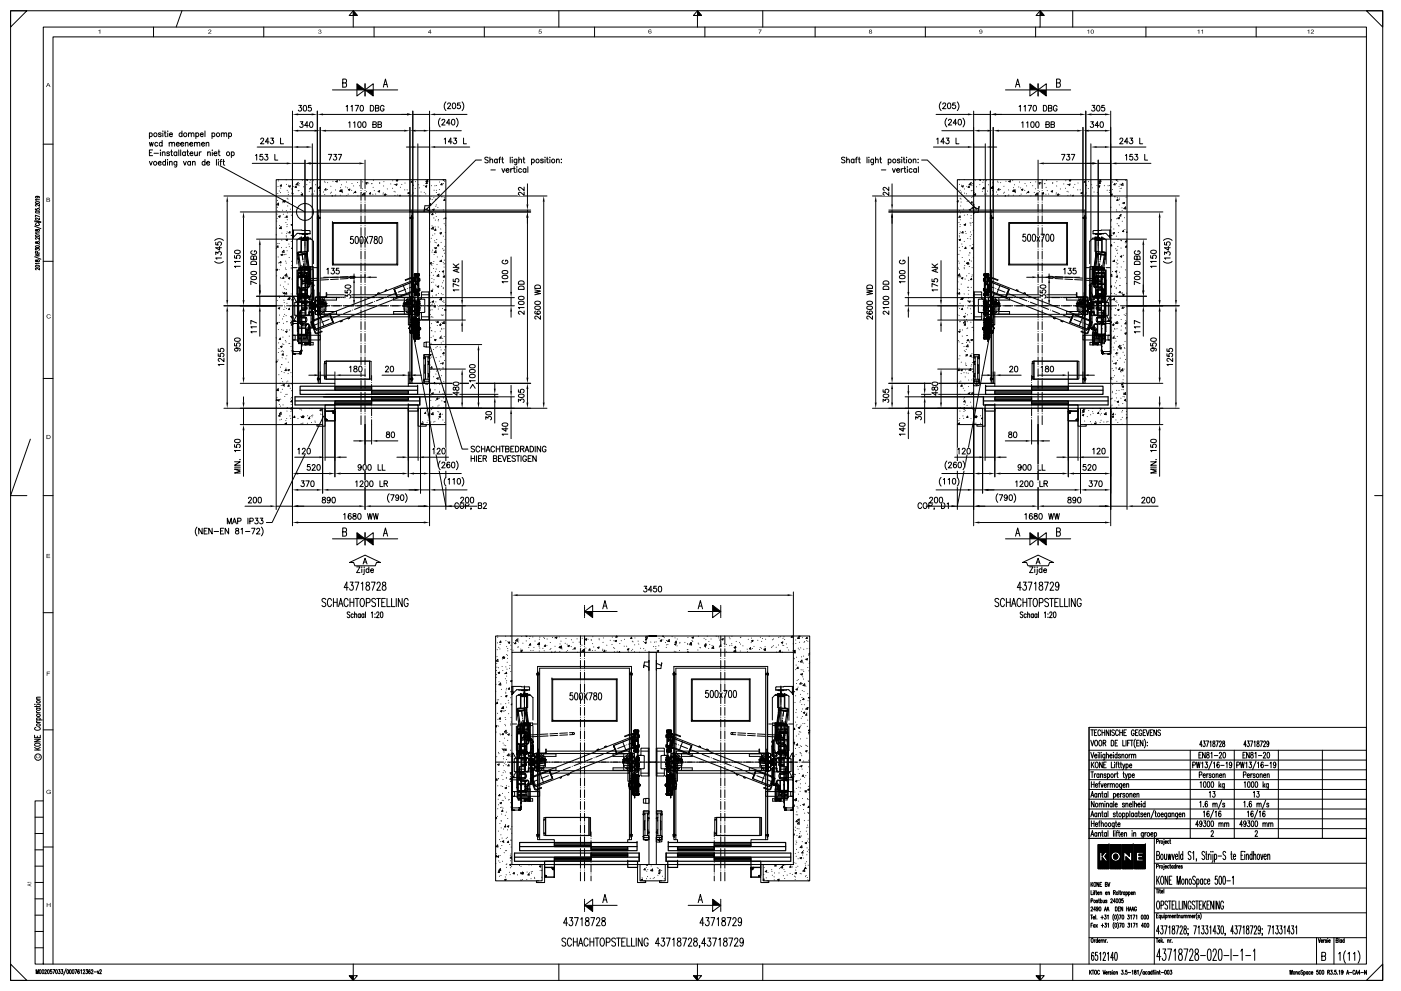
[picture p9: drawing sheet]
<svg xmlns="http://www.w3.org/2000/svg" width="420mm" height="297mm" viewBox="0 0 420 297" stroke-linecap="round" stroke-linejoin="round" font-family="sans-serif">
<g fill="none" stroke="#000" stroke-width=".3">
<path d="M3.2 3.2h4.9l-4.9 4.9zM3.2 3.2h411.5v290.7h-411.5zM13 8.1h396.8v280.9h-396.8zM46 8.1v3M54.6 3.2l-1.8 4.9M79.1 8.1v3M105.9 3.2l1.3 1.4h-2.5zM105.9 3.2h.1M105.9 3.4h.2M105.9 3.5h.3M105.9 3.7h.4M105.9 3.8h.6"/>
<path d="M105.9 4h.7M105.9 4.1h.8M105.9 4.3h.9M105.9 4.4h1.1M105.9 4.6h1.2M105.9 3.2v4.9M112.2 8.1v3M145.2 8.1v3M167.6 3.2v4.9M178.3 8.1v3M209.2 3.2h.1M209.2 3.4h.1"/>
<path d="M209.2 3.5h.2M209.2 3.7h.4M209.2 3.8h.5M209.2 4h.6M209.2 4.1h.8M209.2 4.3h.9M209.2 4.4h1M209.2 4.6h1.1M209.2 3.2l1.2 1.4h-2.4zM209.2 3.2v4.9M211.4 8.1v3M228.7 3.2v4.9"/>
<path d="M244.5 8.1v3M277.5 8.1v3M310.6 8.1v3M311.7 8.1h.1M311.9 3.2l1.3 1.4h-2.5zM311.9 3.2h.1M311.9 3.4h.2M311.9 3.5h.3M311.9 3.7h.4M311.9 3.8h.6M311.9 4h.7M311.9 4.1h.8"/>
<path d="M311.9 4.3h.9M311.9 4.4h1.1M311.9 4.6h1.2M311.9 3.2v4.9M321.7 3.2v4.9M343.7 8.1v3M376.7 8.1v3M409.8 3.2h4.9v4.9zM409.8 11.1h-393.9v277.9M11 58.9l.3 .1a.31 .31 0 0 1-.3 .4 .31 .31 0 0 1-.2-.5l1 .1-.1 .3M11.8 59.9h-1.2l.3 .2M13 43.2h2.9"/>
<path d="M82.8 53.9h50.9v73.4h-7.6v-4.9h2.7v-63.7h-41.1v63.7h9.1v4.9h-14zM83.3 58h.1M83.4 55.9h.1M83.5 53.8v.1M83.5 54.2h.1M83.8 57.2v.1M84.1 57.7h.1M84.2 56.4h.1M84.3 55.4l.1 .4h-.4zM85.8 53.9h.1M85.9 55.3h.1M86.1 59.4h.1"/>
<path d="M86.1 57v.1M86.4 59.7h.1M86.4 57.6h.1M86.5 58.3h.1M86.5 55.5h.1M86.6 55.8l.5-.1-.2 .4zM87.3 53.9h.1M87.4 56.6h.1M87.4 57.9h.1M88 58.1h.1M88.1 55.8v.1M88.8 55.3l.5-.5 .1 .6z"/>
<path d="M88.8 55.8l.1 .4-.4-.1zM89.4 57.2h.1M89.5 54.6v.1M89.7 57.1h.1M89.7 55.7h.1M89.7 55v.1M90.3 58.4l.5-.2-.2 .4zM90.4 57.8h.1M90.7 54h.1M90.7 58h.1M91 56h.1M91.9 53.9l.3 .2v-.2"/>
<path d="M92 55.3v.1M92.8 57.3h.1M92.9 56.7h.1M92.9 54.6h.1M93.2 54h.1M93.3 56.2v.4l-.3-.1zM93.4 58.2h.1M94 54.2h.1M94.1 58.2h.1M94.3 57.3h.1M94.6 55.4h.1M95.5 56.4l.5-.2-.1 .4z"/>
<path d="M95.9 57.1h.1M95.9 55.8l.1 .6h-.6zM95.9 58.3v.1M95.9 54.8h.1M96 56.3h.1M96.1 54.2h.1M96.1 57.5h.1M97 57.5v.1M97.3 54.3h.1M97.4 58.3h.1M97.5 54.6h.1M97.7 56.6l.1 .3h-.4z"/>
<path d="M98.2 56.8h.1M98.3 54.7v.1M99.1 57.9h.1M99.2 55.8h.1M99.4 57.6h.1M99.5 58.7h.2M99.8 54.3h.1M100.5 58.7h.1M100.6 54.4h.1M100.6 56.9h.1M100.7 58.4h.1M100.8 54.3l.4-.1-.1 .4z"/>
<path d="M101.9 54.1v.1M102 58.5h.1M102.1 56.2v.1M102.2 57v.3h-.3zM102.3 57.5h.1M102.4 55.4h.1M102.6 56.9v.6l-.5-.1zM102.7 57.7h.1M103.7 56v.1M103.9 54.6h.1M104 58.6h.1M104.2 56.3h.1"/>
<path d="M104.4 58.2h.1M104.5 56.9l.4-.2-.1 .4zM105.5 57.1h.1M105.6 55h.1M106 57.9h.1M106 55.7h.1M106.6 57.3l.1 .4h-.4zM107.2 54.7h.1M107.3 58.7h.1M107.9 55.7h.1M108.3 53.9v2.6M108.3 57.1h.1"/>
<path d="M108.3 57.7v2.3M108.3 57.7h.1M108.6 58.7h.1M108.7 56.6h.1M108.8 54.5h.1M109.2 57.9l.1 .6-.6-.1zM109.3 58h.1M109.5 53.9v2.6M109.5 57.1h.1M109.5 57.7v2.3M109.7 54.8l.4-.1-.1 .4zM109.9 57.5h.1"/>
<path d="M110 55.2h.1M110.6 54.8v.1M111.1 57.7v.4h-.3zM111.5 55.1h.1M111.5 55h.1M111.8 58.2h.1M111.9 56.1v.1M112 54.1h.1M112.2 57.1v.1M112.7 58.2h.1M113.4 57.3l.5-.1-.2 .4zM113.9 55h.1"/>
<path d="M113.9 54.7h.1M114.9 58.2h.1M115 57.8h.1M115 55.7v.1M115.1 54.4v.1M115.5 58.1l.1 .4h-.4zM116 58.3h.1M116.2 56.6h.1M117.2 55.1h.1M117.7 56.4h.1M117.8 54.2h.1M118.2 57.3v.1"/>
<path d="M118.3 55.3h.1M118.4 58.6h.1M118.5 57.5h.1M118.6 55.3l.5-.1-.2 .3zM119.1 53.9l.1 .3h-.4zM119.3 58.4v.1M119.4 54h.1M119.8 58.7l.2-.2v.2M120.1 56.1h.1M120.5 55.3h.1M121.4 56.9h.1M121.5 54.8v.1"/>
<path d="M122.1 56.9h.1M122.3 57.9l.5-.2-.1 .3zM122.4 58v.1M122.6 58.6h.1M123.6 54.2l.1 .4h-.4zM123.6 58.3h.1M123.8 55.4h.1M123.9 57.8v.1M124 55.6h.1M124.4 58.6h.1M124.5 56.5h.1M124.6 54.4v.1"/>
<path d="M125.6 55.4h.1M125.8 56.3h.1M125.9 58.7h.1M126.3 57.5v.1M127.1 55.5v.1M127.2 57.6v.1M127.6 55.8l.4-.1-.1 .4zM127.7 58.1h.1M127.7 56.1h.1M127.8 54h.1M127.9 55.1h.1M128.1 54.6v.4h-.4z"/>
<path d="M128.2 53.9l.1 .6-.5-.1zM128.8 59.4l.1-.1 .1 .4h-.2M129.2 58.9h.1M129.4 55.7h.1M129.6 59.8h.1M130.1 59.3h.1M130.2 57h.1M130.5 55.7h.1M130.6 59.7h.1M130.8 59.7v.1M130.9 57v.1M130.9 57.7h.1"/>
<path d="M130.9 55.6h.1M131.3 58.3l.4-.1-.1 .4zM131.8 56.8h.1M131.8 54.6h.1M132.5 59h.1M132.5 55l.1 .4h-.4zM132.6 59h.1M133 55v.1M133.2 53.9l-.1 .1-.3-.1M133.2 59.2h.1M133.4 59.7v.4l-.3-.1zM133.4 54.4h.1"/>
<path d="M144.4 48h-1.7l-14.7 14.6M146.4 47.4l-.3-.3-.7 .3 .1 .4 .8 .4 .1 .4-.3 .2-.7-.2M146.9 48l.4-.3 .4 .1v1M146.9 47.1v1.7M147.2 50.9h1.3M149.1 47.9l-.5-.2a.62 .62 0 0 0-.4 .5 .62 .62 0 0 0 .4 .6l.5-.2M149.1 47.7v1.1M149.6 47.7h.5M150.2 47.1l-.4 .3v1.4M150.5 47.7h.5M150.5 50.5l.5 1.2 .4-1.2M150.7 47.1v1.4l.3 .3"/>
<path d="M151.8 51h.9a.45 .45 0 0 0-.5-.5 .45 .45 0 0 0-.4 .5l.3 .7 .6-.3M153 47.1v1.7M153.2 50.5v1.2M153.5 47.2h.1M153.6 47.8v1M153.8 50.5l-.4 .1-.2 .4M154 50.5h.5M154.2 50v1.4l.4 .3M155 47.7l-.1 1.5-.6 .1M155 47.9l-.5-.2a.62 .62 0 0 0-.4 .5 .62 .62 0 0 0 .4 .6l.5-.2M155 50.6v1.1M155 50v.1z"/>
<path d="M155.6 48l.4-.3 .3 .1 .1 1M155.6 47.1v1.7M156.4 50.8l-.5-.3a.62 .62 0 0 0-.4 .6 .62 .62 0 0 0 .4 .6l.5-.3M156.8 47.7h.6M157.1 47.1v1.4l.3 .3M157.7 50.8l-.5-.3a.56 .56 0 0 0-.3 .7 .56 .56 0 0 0 .7 .4l.1-.2M157.7 50.5v1.2M158.3 50v1.7M159.4 47.9l.5-.2a.63 .63 0 0 1 .4 .5 .63 .63 0 0 1-.4 .6l-.5-.2M159.4 47.7v1.7M162.9 47.9l-.3-.2-.4 .1v.3l.7 .2v.3l-.3 .2-.5-.2M163.4 47.8v1"/>
<path d="M163.4 47.1v.2zM163.9 47.7h.5M164.1 47.1v1.4l.4 .3M164.9 47.8v1M164.9 47.1v.2zM166.9 48l.4-.3 .3 .1 .1 1M166.9 47.7v1.1M168.4 47.7h.1M168.4 48.6h.1M10.4 67.8l1.9 .7M10.4 66.4l1.9 .3M10.4 66.2l1.9 .3"/>
<path d="M10.4 76.9l1.9 .8M10.6 62.6v.4h.5a.33 .33 0 0 1 .1-.5 .33 .33 0 0 1 .4 .1 .33 .33 0 0 1 0 .4M10.6 74.9v-.4l.5 .2a.34 .34 0 0 1 .5-.3 .34 .34 0 0 1 0 .6M10.6 76.7h1.2M10.6 76.1l.8 .6M10.7 63.4a.62 .62 0 0 1 .6-.2 .62 .62 0 0 1 .5 .5 .62 .62 0 0 1-.7 .3 .62 .62 0 0 1-.4-.6zM10.7 60.5a.63 .63 0 0 1 .6-.2 .63 .63 0 0 1 .5 .6 .62 .62 0 0 1-.7 .2 .62 .62 0 0 1-.4-.6zM10.7 73.8a.62 .62 0 0 1 .6-.3 .62 .62 0 0 1 .5 .6 .62 .62 0 0 1-.7 .2 .62 .62 0 0 1-.4-.5zM10.7 72.5a.27 .27 0 0 0 .1 .4 .27 .27 0 0 0 .3-.2 .35 .35 0 0 1 .6-.3 .35 .35 0 0 1 0 .6 .35 .35 0 0 1-.6-.3l-.1-.2zM10.7 70.5a.63 .63 0 0 1 .6-.2 .63 .63 0 0 1 .5 .5 .62 .62 0 0 1-.7 .3 .62 .62 0 0 1-.4-.6zM10.7 68.8l.1 .5 .5-.5h.4a.38 .38 0 0 1-.2 .6 .38 .38 0 0 1-.4-.5zM10.7 79.6a.62 .62 0 0 1 .6-.2 .62 .62 0 0 1 .5 .6 .62 .62 0 0 1-.7 .2 .62 .62 0 0 1-.4-.6z"/>
<path d="M10.7 78l-.1 .3a.41 .41 0 0 0 .5 0 .41 .41 0 0 0 .2-.4 .32 .32 0 0 1 .5 0 .32 .32 0 0 1 0 .5 .32 .32 0 0 1-.5 0l-.3-.4zM10.9 67l-.3 .2a.59 .59 0 0 0 .6 .4 .59 .59 0 0 0 .6-.5l-.2-.1M11.1 66.1v.6M11.3 75.8l-.1-.4h-.5l-.1 .4h1.2M11.5 66.2v.5M11.7 64.2h.1M11.7 62.2h.1M11.7 73.3h.1M11.7 72.1h.1M11.8 65.3v.6l-.8-.5-.4 .1 .3 .4M11.8 61.2v.6l-.8-.5-.4 .2 .3 .3M11.8 64.9l-1.2-.4v.6"/>
<path d="M11.8 71.2v.6l-.8-.6-.4 .2 .3 .3M11.8 69.8h-1.2l.3 .2M11.8 76.1l-.7 .4M11.8 78.9h-1.2l.3 .2M13 78.3h2.9M82.8 70.4h.1M82.8 74.4h.1M82.9 68.3v.1M83 61.4l.5-.5v.6zM83 66.3h.1M83.1 64.2h.1M83.1 65.5h.1"/>
<path d="M83.2 62.1h.1M83.2 63.2h.1M83.2 60.1h.1M83.3 73h.1M83.3 73.7l.1 .4h-.4zM83.4 77h.1M83.5 78.8h.1M83.6 64.9l.4-.2-.1 .4zM83.7 63.4h.1M83.7 73h.1M83.7 65.1h.1M83.8 67.6h.1"/>
<path d="M84.2 79.5h.1M84.2 78.4l.1 .4-.4-.1zM84.3 76.4l.4-.2-.1 .4zM84.3 68l.1 .5h-.6zM84.4 74.2h.1M84.5 72h.1M84.5 69.9h.1M84.8 63h.1M84.8 60.8h.1M84.9 60.2h.1M85 64.2h.1M85.1 60.4l.4-.2-.1 .4z"/>
<path d="M85.1 75l.1 .6h-.6zM85.1 76.4h.1M85.2 60.1l.1 .4-.4-.1zM85.4 76.3h.1M85.5 65.1v.1M85.7 78.3h.1M85.7 66.7h.1M85.8 76.2h.1M85.8 71.9l.4-.2-.1 .4zM85.8 74.1v.1M85.8 78.9h.1M85.9 71h.1"/>
<path d="M85.9 70.7h.1M85.9 63.1h.1M85.9 72.1h.1M86 70h.1M86 71.8h.1M86.1 67.9v.1M86.1 64.7v.4h-.3zM86.1 67.3h.1M86.1 75.1v.1M86.1 69.5h.1M86.1 65.9h.1M86.2 63.8h.1"/>
<path d="M86.3 61.7v.1M86.4 60.5v.1M86.6 73.1v.1M86.7 77.2h.1M86.8 73.9h.1M86.9 69.4l.1 .4h-.4zM87 63.5h.1M87.1 62.7h.1M87.3 70.6h.8M87.4 72.4h.1M87.4 64.5h.1M87.4 78.3h.1"/>
<path d="M87.5 79.6h.1M87.7 69.3h.1M87.7 67.2l-.4 .2 .3 .2 .1-.3M87.7 74.2l-.2 .2 .2 .1M87.7 71.4h.1M88 69v2.1l1.2-1.2 3.8 .2v-.8l-.2-.2-5.1-.1v2.4l.3-.3-.3 .3M89 71.9v7.2M89 71.9h.1M89.1 71.9l.7-.5h.8v.6M89.3 75.8l.1 .6-.1-.5M89.4 75.7l-.1 .1M89.5 76.3l2.4-.2 1.1 8.6"/>
<path d="M89.5 76.3l-.1 1.5 1.1 6.6 2.5-.3M89.5 75.7l-.2 .2M89.6 71.7h1.3M89.8 70h3.2M90.1 75.6l-.7 .1M90.3 75.6h.1M90.4 71.1v4.5M90.4 75.3l-.2 .3M90.4 71.8l.2 .2M90.5 79.5v2.8M90.6 71.8h.5M90.6 76.1l.2 1.8-.2-1.8"/>
<path d="M90.9 78.5h.1M91 79.1l.3 2.3M91.1 71.4h-.6h.6M91.1 71.7l.1 .1M91.2 71.2v.6M91.2 71.2l-.1 .5M91.2 71.2h.2v.5M91.3 71.7h.3M91.3 71.7h.1M91.3 71.7v.1M91.3 71.2v.5M91.4 79.9v.8"/>
<path d="M91.4 70.8l-.1 .9h.3v-.9M91.4 70.8l-.1-.5-.7-.2h1.7l-.7 .2v.5M91.5 71.1v18.3M91.5 68.9v1.9M91.5 71.7v-.5h.3v.5M91.5 70.8h.1M91.6 71.2v.5M91.7 79.9l.1 .1M91.7 71.2v.5M91.7 71.7l-.5 .1M91.8 71.8l.6 .1h-1.8l-.1-.8h-.2v4.2l-1.1 .4 .2 2.1v-.4M91.8 71.7l-.1 .1"/>
<path d="M91.8 71.4h.6M91.9 75.4l-2.4 .4v.5M91.9 75.5l.2 .6M91.9 79.9l-.1 .6M91.9 71.9l.1-.8h.4v4.2h-.2M92 71.7h1.3M92.1 71.8l-1.5 .2M92.1 76.8l1.1 7.8M92.1 71.1v6.4M92.1 75.6l-.2-.2-2.4 .3M92.2 71.1v5.6l1.1 7.9M92.4 71.4l-.1 .6h-1.7"/>
<path d="M92.8 79.9h-2.2v.8l2.2-.1M93 71.4h.1M93 71.4h-1.2M93.1 71.4l.9 .9v6.8M93.1 79.9h.8v.8h-.8M93.2 79.9v.1M95.2 65.1v.4M95.2 65.5h.1M95.2 65.5h.3M95.2 65.1h.3M95.2 65.1h.1M95.4 65.5l.1 .1"/>
<path d="M95.5 64.9v.7M95.5 65.6h.1M95.5 64.9h.1M95.5 64.9l-.1 .2M95.5 64.7h.1M95.5 64.7v25.3M95.5 65.4h.4M95.5 65.1h.4M95.6 65.1v.3zM95.9 65.1v.3M95.9 65.1l.1 .1M96 65.2v.2z"/>
<path d="M96 65.4h-.1M99.7 66.7h19.6v12.7h-19.6zM99.7 66.7h.1M99.7 66.7l.2 .3M99.9 67h19.1v12.2h-19.1zM99.9 79.2h.1M99.9 79.2l-.2 .2M105.9 70.9h-.7v.8a.62 .62 0 0 1 .9 .6 .62 .62 0 0 1-1 .5v-.2M106.7 71l.4-.1 .3 .4v1.3l-.3 .4-.5-.4zM108.1 71l.4-.1 .3 .4v1.3l-.3 .4-.5-.4zM108.3 60.6h.1M108.3 61.2v2.3"/>
<path d="M108.3 64.1h.1M108.3 64.7v2.4M108.3 67.6v.1M108.3 68.2v2.4M108.3 71.2h.1M108.3 71.8v2.3M108.3 74.7h.1M108.3 75.3v2.3M108.3 78.2h.1M108.3 78.8v2.4M109.3 70.9l1 2.1M109.5 60.6h.1"/>
<path d="M109.5 61.2v2.3M109.5 64.1h.1M109.5 64.7v2.4M109.5 67.6v.1M109.5 68.2v2.4M109.5 71.2h.1M109.5 71.8v2.3M109.5 74.7h.1M109.5 75.3v2.3M109.5 78.2h.1M109.5 78.8v2.4M110.3 70.9l-1 2.1"/>
<path d="M110.8 70.9h1l-.8 2.1M112.3 71v.6a.72 .72 0 0 1 .9 .6 .72 .72 0 0 1-.7 .8 .77 .77 0 0 1-.3-.9 .77 .77 0 0 1 .9-.5v-.6zM113.8 71l.4-.1 .4 .4v1.3l-.4 .4-.5-.4zM119 79.2l.3 .2M119.3 66.7l-.3 .3M123 65.4h.1M123 65.2v.2zM123 65.1v.3M123 65.1v.1M123 65.4h.4M123 65.1h.4M123.4 65.1v.3z"/>
<path d="M123.4 64.7l.1 25.3zM123.4 64.9h.1M123.5 65.6h.1M123.5 64.9h.1M123.5 64.9l.1 .2M123.5 65.5h.3M123.5 65.1h.3M123.6 65.5l-.1 .1M123.8 65.1h.1M123.8 65.5h.1M123.8 65.1v.4M128.8 61.2h.1"/>
<path d="M128.8 61.7h-1.4l-.3 1.6 .2-.7 1.5 .6M128.8 64.1h.1M128.8 61.3l.3-.3 .1 .6-.4-.1M128.8 61.2v2.9M128.9 75.1h.1M128.9 68.5h.1M128.9 78.9l.5-.2-.2 .4zM129 72.5h.1M129.2 63.8v.1M129.3 79.3h.1M129.3 71.4h.1M129.4 63.5h.1"/>
<path d="M129.5 79.5h.1M129.6 75.6h.1M129.6 67.7h.1M129.8 62.9l.4-.2-.1 .4zM129.8 75h.1M129.8 70.5h.1M129.8 64v.4l-.3-.1zM129.9 68.2h.1M129.9 79h.1M129.9 68.1l.1 .6-.6-.1zM130.1 78.4h.1M130.1 65.3h.1"/>
<path d="M130.2 76.3h.1M130.3 74.2v.1M130.3 72.2h.1M130.4 70.1h.1M130.5 74.4l.4-.2-.2 .4zM130.5 68h.1M130.5 72.6v.1M130.6 66h.1M130.6 63.9h.1M130.6 68.7l.1 .3h-.4zM130.7 61.8h.1M130.7 75.1l.1 .6h-.6z"/>
<path d="M130.8 72.8h.1M130.8 61.4h.1M130.8 64.9h.1M131 71.8h.1M131.1 79.3h.1M131.1 77h.1M131.3 62.2h.1M131.4 68v.1M131.4 66.2h.1M131.5 65.8h.1M131.5 73.3l.1 .4h-.4zM131.8 78.3h.1"/>
<path d="M132 69.9l.4-.2-.1 .4zM132.1 70.2h.1M132.2 68.6h.1M132.3 72.7h.1M132.4 78v.4l-.3-.1zM132.7 76.8h.1M132.8 74.6h.1M132.9 78.6v.1M132.9 70.8h.1M133 62.9h.1M133.1 65.6h.1M133.1 75.1h.1"/>
<path d="M133.1 63.3v.1M133.2 79.1h.1M133.2 67.1h.1M133.2 74.9v.1M133.2 78h.1M133.3 75.9h.1M133.4 73.8v.1M133.4 65.5h.1M133.4 78.9v.1M133.5 71.8h.1M133.5 69.7h.1M133.6 67.6v.1"/>
<path d="M133.7 65.3h-.2l.2 .3M11.8 80.3v.6l-.5-.4a.32 .32 0 0 0-.5-.1 .32 .32 0 0 0-.1 .4l.2 .1M82.8 80.9l.4-.2-.1 .4zM82.8 91.7h2M83 82.7h.1M83.2 90h.1M83.2 96.7v.4l-.3-.1zM83.5 92.4l.4-.2-.1 .4zM83.5 98.8h.1M83.7 96.6h.1M83.7 88.7h.1M83.7 80.8v.1"/>
<path d="M83.7 96.7h.1M83.8 94.4v.1M83.8 89.1v.1M84.1 85.4v.1M84.2 83.2h.1M84.3 83.5h.1M84.5 98.8h.1M84.7 95.6h.1M84.8 87.6h.1M84.9 99h.1M85 87.9l.4-.2-.1 .4zM85 96.9h.1"/>
<path d="M85 83l.1 .4h-.3zM85 86h.1M85.1 94.8h.1M85.2 92.8h.1M85.2 90h.1M85.2 90.7h.1M85.3 88.6h.1M85.4 94.2h.1M85.4 91.6v.1M85.4 86.5v.1M85.5 92h.1M85.5 84.5h.1"/>
<path d="M85.5 82.4h.1M85.6 80.3v.1M85.7 99.4l.4-.2-.1 .4zM85.7 83h.1M85.8 80.8h.1M85.8 94.6h.1M85.8 86.7h.1M85.9 87.7l.1 .4h-.4zM85.9 92.4h.1M86 82.1v.6l-.5-.1zM86 96.4v.1M86 98.8h.1"/>
<path d="M86.1 90.9h.1M86.1 96.4h.1M86.1 83h.1M86.3 82.8h.1M86.4 85.1v.1M86.5 83.4l.4-.2-.1 .4zM86.8 89.2v.6l-.5-.1zM86.8 92.4v.4h-.3zM86.8 98.9h.1M87 91.8h.1M87.1 89.5h.1M87.1 96.8l.5-.5 .1 .6z"/>
<path d="M87.2 94.9l.4-.2-.1 .4zM87.2 89.3h.1M87.3 96h.1M87.3 88.1h.1M87.3 80.5v.1M87.3 80.2h.1M87.4 89.9h.7M87.4 95.3h.7M87.6 83.6v.1M87.7 97.1v.4l-.4-.1zM87.7 99h.1M87.7 98.1v.1"/>
<path d="M87.7 97.3h.1M87.7 96.4l.1 9.6M87.7 99.3h.1M87.7 98.8h.1M87.7 98h.1M87.7 96.4h.1M87.7 99.2h.1M87.8 97.2h.1M87.8 96.3h.1M87.8 96.5h-.1M87.8 96.3h1.9M87.8 97.1v8.1"/>
<path d="M87.8 80.2h1.3M87.9 96.3l-.1 .1M87.9 89v7.2M88 96.3h.1M88.1 96.3h.1M88.2 96.3h.1M88.2 96.3h-.4v.8M88.2 96.2h.4M88.2 96.2v.1M88.4 96.2v.1M88.4 90.7l4.3-.1v3.9h-4.3zM88.6 96.2v.1"/>
<path d="M88.9 91.6v.1M89 80.9v7.2l.9 1 1.2-.1M89.2 84h.1M89.2 99.4h.1M89.2 99.3l.3 .1M89.2 99.3v.1M89.2 99.4h.3M89.2 83.9v15.5M89.2 89.2v.1M89.2 83.9v.1M89.2 89.3v10zM89.2 83.9h.1"/>
<path d="M89.3 85.3v.1M89.3 88.7l-.1 .5M89.3 81.1v7.6M89.3 86.3h.4M89.3 81.1h.9M89.4 88.1l.1 .6M89.4 83.1l2.3 .1M89.4 99.7v2.5l.2 .4-.3-.4M89.5 97.9l2.2 .1M89.5 98.4h1M89.5 99.3l-.1 .1M89.5 99.7h-.2v2.5"/>
<path d="M89.5 99.4h.1M89.5 89.2l-.3 .1h.3M89.5 88.7v11.7v-.2M89.5 82.9v.2M89.5 82.5h2.4M89.5 82h.7M89.6 80.8v-.5h1v.5M89.6 82.5v.4M89.6 88.6l-.1 .1M89.6 88.6l-.1-.3 .5-.1v1.3M89.6 88.6v11.7M89.6 88.8h1.3"/>
<path d="M89.6 83v.1M89.6 80.8l-.2 .3v18.3M89.6 80.8l-.3 .3M89.6 83h.1M89.6 82h.6M89.6 80.8h.6M89.7 80.2h.1M89.7 97h.1M89.7 86.2v.1M89.7 86.1l.4 .3M89.7 86.2l.3 .6M89.7 86.3l.1 .1"/>
<path d="M89.7 86.1v.1M89.7 96.3l.4 .1-.1 .6M89.7 96.3l.1 .1M89.7 86.1l-.4-.1 .4 .2M89.8 96.4h.1M89.8 82.9h.1M89.9 93.8h.1M89.9 96.4h.1M89.9 96.4l.1 .4 .5 .3M89.9 83h.1M89.9 93.8v1.6M89.9 86.4v.6"/>
<path d="M89.9 88v2.3M89.9 96.3v.1M89.9 86.4h.2v.2M90 93.8h1.7M90 89.5l.1 .1M90 89.5h.1M90 88.7l.7 .1M90 89.5l-.1 .8M90 96.5l.4 .5M90 88.2l-.6-.1 .1 .2M90 88.6h.4M90 96.4v.6"/>
<path d="M90 90.6v-.2h3.4l.1 4.2M90 93.8v1.3M90 96.8l.1 .1M90 82.6v.2zM90.1 89.6l-.2 .7M90.1 96.5h.3M90.1 82.6h.1M90.1 82.6h-.1M90.1 82.6h.4M90.1 93v2M90.1 93l-.1 .8M90.1 93l1.6 .1"/>
<path d="M90.1 96.9v.1M90.1 93l-.2 .8M90.1 88.4v1.2M90.1 82.8v.2M90.1 96.5h.1M90.2 82v-.2h-.5l-.1 .2M90.2 82.5l-.1 .1M90.2 96.5h.1M90.2 83l.1 6.4h.2M90.2 82.4h.2M90.2 82.4v-1.7l.2 1.7M90.2 81.7h-.7l.1 1"/>
<path d="M90.3 97.1h.1M90.3 97.1l-.1-.2-2.3 .1-.1 .2M90.3 80.2h3M90.3 96.5l.1 .1M90.3 96.5v.7M90.3 96.6h.1M90.3 96.5h-.2h.3M90.3 97.4h.1M90.3 91.6v.1M90.4 94.7h-.4M90.4 97.1l-.1 .3M90.4 82h.5"/>
<path d="M90.4 81.7h.5M90.4 81.1h.5M90.4 80.8h.5M90.4 96.6h.1M90.4 82.5l.1 .1M90.4 97.1v1.3zM90.4 84.1v5.3M90.4 96.6v.7M90.4 98.4v7.4M90.4 97.4v.1M90.4 84.3h.1M90.4 97.1v.3"/>
<path d="M90.4 97l.1 .1M90.4 98.5h.1M90.4 97.1h.1M90.4 97h.1M90.4 97.1v.1M90.4 98.4v.1M90.4 97.3l.1 .1M90.4 97.2h.1M90.4 98.5v.1M90.4 83h.1M90.5 90.5l1.2 .1M90.5 95.2l1.2 .1"/>
<path d="M90.5 91h1M90.5 92.2l1 .1M90.5 96.9v.1M90.5 97.4h.1M90.5 86.8v3.5h-.6M90.5 82.8v3.6M90.5 97.1v3.4M90.5 90.7h1M90.5 90.6h1M90.5 86.8v.2M90.5 88.1h1.2M90.5 86.9l1.2 .1"/>
<path d="M90.5 83l-1.1 .1M90.5 82.9h.2M90.5 83l1.1 .1M90.5 97.4l.1 .1M90.5 89.9h.1M90.5 97.4l-.1 .1M90.5 83h.1M90.5 86.8l1.2 .1M90.5 82.6h.1M90.5 82.6l.1 .2M90.6 97.1h-.1M90.6 88.5l1.5 .1"/>
<path d="M90.6 97.1h.1M90.6 97v.1M90.6 88.5l-.2 .1M90.6 83l-.6 .1M90.6 88.6h1.8v.3M90.6 88.7h.5M90.6 96.4l-.1 .1M90.6 88.5l1.6-.1 .2 .7M90.6 88.5l-.1 .6M90.6 97.1v.4h1.2M90.7 91.6v.1M90.7 82.7v.4"/>
<path d="M90.7 82.7h.7M90.7 94.5l-.7 .1M90.7 82.9h-1.3h.7l-.6 .1 .4 .1M90.8 82.4l-.1 .1M90.8 82.3h.5M90.9 80.7v1.6M91 83v.1M91.1 97l1.3 .1M91.1 94.5l1.3 .1M91.1 88.7v.6l.3-.1-.1-.4M91.1 94.5a1.33 1.33 0 0 0-1.3 1.3 1.33 1.33 0 0 0 1.3 1.4M91.1 94.6a1.19 1.19 0 0 0-1.2 1.2 1.19 1.19 0 0 0 1.2 1.2"/>
<path d="M91.1 86.2v.1M91.1 94.5v.1M91.1 97v.2M91.1 86.2a1.33 1.33 0 0 0-1.3 1.3 1.33 1.33 0 0 0 1.3 1.3l1.3 .1M91.1 86.3a1.19 1.19 0 0 0-1.2 1.2 1.19 1.19 0 0 0 1.2 1.2M91.1 88.7l1.3 .1 .4 .4M91.1 86.2l1.3-.1-1.3 .2M91.1 83v.1M91.2 88.8v.5zM91.2 80.7v1.6M91.2 81.8h.3l.1 .2M91.2 82h.7"/>
<path d="M91.2 81.9l.4 .1M91.2 81.7h1M91.2 81.1h1.6M91.2 88.8h.1M91.2 88.7l.5 .1M91.2 88.6l-.1 .2M91.2 88.7v.1M91.3 88.7h.4M91.3 88.7l-.1 .1M91.3 88.7h.1M91.3 82.4l.1 .1M91.3 89.6l.1 .1"/>
<path d="M91.3 89.6v-.8h.3l-.1 1.4h.8M91.3 88.8v.5M91.3 89.6h.1M91.4 89.7l-.1 .5-.7 .2 1.7-.1M91.4 80.7v.1M91.4 82.9h.9h-.9M91.4 82.5v.5M91.4 82.5h-.7v.2M91.4 82h.1M91.5 91.1h-1M91.5 93.1v1.5M91.5 89.6v3.2"/>
<path d="M91.5 92.7h.1M91.5 90.7h.1M91.5 92.3l-1 .1M91.5 91v.1M91.5 92.1h.3M91.5 92.6l-1 .1M91.5 82.6l.3 1.8M91.5 80.5h.7M91.5 91.2h.3M91.5 92.8h-1M91.5 91h.1M91.5 90.6h.1"/>
<path d="M91.5 90.5v.1M91.5 92.8h.1M91.5 92.7h-1M91.6 89.6l-.1 .1M91.6 82.9l-.9 .2M91.6 86.9l.1 1.2M91.6 99l.2 .4M91.6 99.7l.1 .4M91.6 99h.1M91.6 82.9v3.2M91.6 97.5v1.5M91.6 99.7v.7"/>
<path d="M91.6 83.1h.1M91.6 86.9l.1 .1M91.6 92.7l-.1 .1M91.6 86.9h.1M91.7 93.1v.7M91.7 92.7v1.8M91.7 95.2v1.2M91.7 96.4h-1.2M91.7 96.4v.1M91.7 92.7l-.2 .1M91.7 92.7h.1M91.7 90.3h.1"/>
<path d="M91.7 95.2l-1.2 .1M91.7 90.3h-1.2v6.2M91.7 95.2v.1M91.7 90.3v.3M91.7 92.7v.4M91.7 88.7l-.1 .6M91.7 88.1h.1M91.7 88.1v.1M91.7 86.9v1.3M91.7 89.5v.8M91.7 93.8h.1M91.7 89.5l-1.6 .1"/>
<path d="M91.7 88.6l.1 .2M91.7 96.5h.1M91.7 86.9v.1M91.7 98.4l-1.3 .1M91.7 99l.1 .4M91.7 83.1h.1M91.7 95.2h.1M91.7 80.7v.1M91.7 83v.1M91.7 97.5v1.5M91.7 96.4h.1M91.7 87h.1"/>
<path d="M91.7 98.8v.1M91.7 98.3v.1M91.7 86.9h.1M91.7 88.2h.1M91.7 96.3l-1.2 .2M91.7 83.2h.1M91.7 89.5h.1M91.7 93v.1M91.7 95.1v.1M91.7 80.5l.1 .3M91.7 80h-.2M91.7 80.1l.1 .4"/>
<path d="M91.7 88.9v1.7M91.7 80v.1M91.7 95.3v1.2M91.7 96.3v.1M91.7 88v.1M91.7 88l.1 .1M91.7 88l-1.1 .1M91.7 83.3v.2M91.7 83.9h.1M91.7 83.6h.1M91.7 80h.1M91.8 98.9h.1"/>
<path d="M91.7 98.9l.1 .5M91.7 83.1l.1 .2M91.7 95.3h.1M91.7 80.2l.1 .3M91.7 88.8l.1 3.9h-.3M91.7 84.4h.1M91.8 92.6h.2M91.8 98.8l.6 .1M91.8 99.7h-.2M91.8 90.7h.2M91.8 92.2h.2v.4M91.8 98.9h.5"/>
<path d="M91.8 80v.1M91.8 80.1l-.1 .1M91.8 83.5v1.1l.8 .8h.7M91.8 83.7h.4M91.8 83.2h.4M91.8 83.1h-.2l.2 3M91.8 97.2v.3M91.8 80.5h.1M91.8 88.7h.6M91.8 80.7v.1M91.8 97.2v.2M91.8 88.8v.5l-.3-.1"/>
<path d="M91.9 80.5v.2M91.9 82v.9M92 90.7v.5h-.2M92 97.2l-.1 .2M92 90.7v.4M92 92.2v.4M92 88.8h1.3M92.1 80.5h.1M92.1 80.5v.2M92.2 80.1l-2 .3M92.2 81.7v1h-.3M92.2 81.7l-.3 .3"/>
<path d="M92.2 80.5h.1M92.2 83.2v.5M92.2 83.2l.1 .1M92.2 83.7v.4M92.2 82.9h.1M92.2 99.2h.2M92.2 99.6h.2M92.2 99.6h-.4M92.2 99.6v.5M92.2 80.6h.2M92.2 99.2v.4M92.2 84.1l.1 .3"/>
<path d="M92.2 83.7h.1M92.2 84.1h.2M92.3 90.2v.1M92.3 83.3l.1 1.1M92.3 98.9l-.1 .3M92.3 83.3l.1 .8M92.3 83.7h.1M92.3 84.4h-.6M92.3 80l.3 .2-.1 .3M92.3 98.9h.1M92.3 80l-.2 .3 .1 .2M92.3 80l-.2 .2 .1 .3"/>
<path d="M92.3 84.4h.1M92.3 84.5l.1 .1M92.3 84.5h-.5M92.4 98.7v.1M92.4 99.2l-.1 .9M92.4 99.7h.4M92.4 99l-.1 1.1M92.4 88.9l.2 .3M92.4 84.1v.3M92.4 84.4l.1 .1M92.4 98.7l-.1 .2M92.4 84.6l.1 .1"/>
<path d="M92.4 97.2l.2 .3M92.4 83.6h.4M92.4 94.6h-1.3M92.4 97.1l-1.3 .1M92.4 84.1l.2 .6M92.4 84.4l-.1 .1M92.4 97.1l.4 .4M92.4 98.9h.1M92.4 84.4h.1M92.4 98.9v.3M92.4 84.4h-.1M92.4 84.5v.1"/>
<path d="M92.4 84.4v.1M92.4 98.8v.1M92.4 84.5l.1 .1M92.4 91.6v.1M92.4 80.1l-2.6 .3M92.4 84.5h.1M92.5 80.7v.1M92.5 98.8l-.1 .1M92.5 84.5l.1 .1M92.5 98.8h.1M92.5 84.5h.1M92.5 84.5v.1"/>
<path d="M92.5 84.5h.3M92.5 98.6h.1M92.5 98.7h.1M92.5 98.7v.1M92.5 98.6l-.1 .1M92.5 84.6v.1M92.5 84.6h.1M92.5 84.7l.3 .4 .1-5.1 .2 5.1v-.3l.5 .1M92.5 98.6v.1M92.5 84.7h.1M92.5 98.6l-.1 .2M92.5 84.7l.3 .3"/>
<path d="M92.6 98h.1M92.6 98.7h.1M92.6 84.6v.1M92.6 98.6l-.1 .1M92.6 85.3h.1M92.6 98.6l.2-.2zM92.6 80.8v2.8M92.6 99.7v2.9M92.6 84.7l.2 .2M92.6 98.6v.1M92.6 84.7h.1M92.6 98.7l-.2 .5"/>
<path d="M92.6 80.5v.2M92.6 94.2l-.2 .2M92.6 85.8l-.2 .3M92.6 84.6h.2M92.6 85.2v.6M92.6 89.2v.6M92.6 93.5v.7M92.6 97.5v.6M92.6 97.5h.2M92.6 94.2h.2M92.6 84.6h.1M92.6 89.2h.2"/>
<path d="M92.6 89.6h.7M92.6 85.8h.2M92.6 84.6l.2 .3M92.6 98.1l.2 .1M92.6 89.8l.2 .1M92.6 83.6h-1.2M92.7 84.1l-1.2 .1M92.7 80.7l-1.5 .1M92.7 80.3l.1 .2M92.8 94.2l-.4 .4M92.8 85.8l-.4 .4M92.8 80.8h.1"/>
<path d="M92.8 89.2v.7M92.8 97.5v.7M92.8 98.2l.5 .1M92.8 85.1v.7M92.8 93.4v.8M92.8 93.4l-.2 .1M92.8 85.1l-.2 .1M92.8 89.9h.5M92.8 92.2v.2zM92.8 92.4h.1M92.8 91.2h.1M92.8 90.9v.3"/>
<path d="M92.8 92.1v.3M92.8 91.2h.2M92.8 92.1h.2M92.8 92.1v.1M92.8 90.9l.2 .3M92.8 90.9h.1M92.8 84.8h.1M92.8 98.3l-.3 .3M92.8 80.4l-.1-.4 .3-.1v.5M92.8 99.7h.3M92.8 82.1h.3M92.8 80.5l-.4 .2"/>
<path d="M93 92.1v.4l-.2-.1M93 84.7l-2.5 .2M93 92.5h.1M93 84.8l-2.4 .3-.2-.2M93 91.2v.1M93 92.1h.1M93 84.8l-.9 .2v4.4M93 92.5h.3M93 91.3h.3M93 90.8h.1M93.1 98.3l-.2 4.6-.1-4.7-.3 .4M93.1 90.8v.5"/>
<path d="M93.1 92.1v.4M93.1 92.1h.2M93.1 90.8h.2M93.1 80.9l.1 .2M93.2 80.5h.1M93.1 99.7l.1 2.5M93.1 90.8h-.1M93.1 81.1h.1M93.1 84l-.1 .8M93.1 85h.1M93.1 84.9h.6v.3M93.1 80.5h.1"/>
<path d="M93.2 80.3v.2M93.2 84.6l-.2 .2M93.2 84.8h.4M93.2 84.8v.1M93.2 81.1l-.1 2.5M93.2 96.5h.2l1.4 3.3 1.7-.5 .1 .1-1.7 .7-.3-.2zM93.2 80.2v.5M93.3 84.8v13.5M93.3 98l-.7-.1-.8 .8v1.5M93.3 93.7h-.7M93.3 93.4h-.5M93.3 84.6l-.2 .5-.9 .1v4.2h-.2l-.1-.8h-1.4"/>
<path d="M93.3 84.8h.1M93.3 84.9h.1M93.4 90.6l-4.4-.1-.9-1.5h-.4v7.2h.4l.9-1.6h4.7M93.4 90.7l.3 .1M93.5 84.8l-.2 .1M93.5 84.8v.1M93.6 85h.1M93.6 84.9l.1 13.4h-.4M93.6 84.9l-.8 .2M93.6 85.8l.5 1.2M93.6 85.9l.4 1.1M93.6 86l.4 1"/>
<path d="M93.6 86.5l.1 2.7M93.6 95.6h.1M93.6 97.5h.1M93.7 87.7h.1M93.7 93.4h.3M93.7 93.6h.2M93.7 97.5h.2M93.7 95.4h.1M93.7 96.2h.1M93.7 87.9h.1M93.7 94.5v.2M93.7 95.6h.1"/>
<path d="M93.7 85.8l.4 1.2M93.7 87.7h-.1M93.7 89.2h.2M93.7 86.8v.1M93.7 87v.2M93.7 86.7h.1M93.7 85.3h.2M93.7 85.1h.1M93.7 93.5h.4M93.7 93.4v.5M93.7 93.9h.2M93.7 89.7v.2"/>
<path d="M93.7 88.6v.2M93.7 93.9l-.1 2.9M93.7 85.8h.1M93.7 85.1v.1M93.7 96l29.5-11.7 1.2 3-29.5 11.7zM93.8 80.2h1.3M93.9 91.6v.1M93.9 93.6v.3M93.9 93.6v.5v-.2M93.9 85.3v.5M93.9 89.2v.5M93.9 97.5v.5"/>
<path d="M93.9 97.5h.1M93.9 93.6h.1M93.9 89.2h.1M93.9 85.3h.1M93.9 93.6v.1M93.9 92.4h-.2h.2M93.9 97.6h.1M93.9 92.1v.3zM93.9 89.2l.2 .1M93.9 85.3v.5h-.2M93.9 92.1h-.2h.2M93.9 90.9h-.2h.2v.3h-.2h.2"/>
<path d="M93.9 93.7h.2M93.9 97.6v.3M93.9 94.1h-.2M93.9 94h.2M93.9 97.6v.4h-.2M93.9 89.7h-.2M93.9 89.6h.2M93.9 85.4v.3M94 96.3l-.4 1.1M94 89.8h.1M94 87v2.8M94 96.3h.1"/>
<path d="M94 89.8h-.3M94 87h.1M94 90.7v.7M94 91.9v.7M94 91.9v.8M94 87.5v.1a1.72 1.72 0 0 0-1 1.5l-1.2-.1h.6M94 93.4l.1 .1M94 90.7h.1M94 91.9h.1M94 80.8v8.5M94 92h.1M94 92.1h.2v.4h-.2"/>
<path d="M94 92.6v.1M94 91.4h.1M94 89.9h-.4v.9M94 89.6v.2M94 94v2.7l-.4 .8M94 93.7v-.3v2.9M94 90.7l.2 .1v.5h-.2M94.1 89.8l-.1 .1M94.1 96.3l-.5 1.2M94.1 97.6v.3zM94.1 87v2.8M94.1 93.5v2.8"/>
<path d="M94.3 91.5h-.4v-.9h-.2v2.2l.2-.1v-.9h.4M94.4 91.5h.8v.3h-.8M94.4 91.4v.1M94.5 93.1v.3l1-.1M94.5 92.8h.1M94.5 90.5h.1M94.6 90l-.1 .2 1.4 .1M94.6 90l.9 .1M94.6 92l.4-.1 .2 .1 .1 2.4M94.6 91.3v-2.2h29.8v2.1h-.8v.9h.8M94.6 93.1v1h.6M94.6 92v1.6"/>
<path d="M94.6 91.2h.8v.9h-.8M94.7 92h-.1M94.8 89l-.2 .2M95 89l.2 .2M95.1 91.4h.2M95.2 92.9v.4l.6-.1M95.2 90.5h.1M95.2 91l.2 .2M95.3 93h.6M95.3 88.9h.2zM95.3 89.2h5.6M95.3 94.4h.2z"/>
<path d="M95.3 92.8h.2M95.3 94.2l.1 .1M95.3 89.2l-.1 2.1-.5 .1M95.3 91.9v.1M95.3 89.2h.5h-.5M95.3 91.4h.1M95.3 89.2l.1-.3h.3v.3M95.3 94.2h.1M95.4 89.2v.9M95.4 89.1l-.1 .1M95.4 94.3h.1M95.4 93.3v1.1h.3v-1.1"/>
<path d="M95.4 94.3h.3M95.4 90.2v3M95.4 90.2l.1 2.8h-1M95.4 97l-1.5 .6M95.4 92.1l-.2 .2M95.5 88.9h.2zM95.5 88.9h.1M95.5 94.4h.1M95.5 94.4h.2M95.5 93.3l.3 .9h27.4l.2-.2M95.5 93.2l.3 .9M95.5 90h.1"/>
<path d="M95.5 93.3v20.9M95.5 88.8l.3 .3M95.5 90.7h2v1.9l-2.1 .1v-.6h.6v.4l-.8-.1M95.5 94.2l.4-.1h-.6l.1 .2M95.5 90.1l.3 .1M95.5 87.8l.3 1.1h2l.2-1.1v1l-.3 .4M95.6 83.4l-2.4 .1M95.7 91h.1M95.7 92.3h.1M95.6 84l-2.3 .1M95.7 92.7v.3M95.7 92.8h.1"/>
<path d="M95.7 88.9h.1M95.7 94.4h.1M95.7 94.4h-.2M95.7 90.3v.3M95.7 92.5v.2M95.7 89l-.4 .1v.1M95.7 90.8v-.2h-.3v.6h.7M95.7 92.8v.2M95.7 89.6h.3v.3v-.2h.2v.5h-.2M95.7 89.2v.9M95.7 93.8h.3M95.7 90.3v.2"/>
<path d="M95.8 89.1l-.3 .9M95.8 89.2l-.2 .9-1.1 .1v.5l-.1-.4M95.8 91.3h.1M95.8 92h.1M95.9 89.2h-.1M95.9 90.8v.4M95.9 92.1l.2 .2-.2 .2M95.9 91.6v.1M95.9 96.8h.1M96 93l-1.4 .2-.2-.6v.4M96 93.1l.2 .1v.4h-.2M96 90.3h-.7v-1.4v1.6h.2"/>
<path d="M96.1 91.1h.2M96.1 92h.1M96.2 89.1l1.5 1.3v2.5l-1.5 1.3h-1.6v-2.1M96.2 90.8l-.1 .2M96.2 89.7v.2M96.2 91.3h.1M96.2 95.3l1 2.4M96.3 90.8v-.3h.7l-.1-.2h-.4l-.1 .2h.7v.3M96.3 90.8l-1.1 .1M96.3 90.9h-.2v.4M96.3 90.7v.6M96.5 91.1h1"/>
<path d="M96.5 93.2h.4l.2 .2-.5 .1zM96.5 89.8h.4l.2 .2-.5 .1zM96.5 91.2h.1M96.5 90.8h.1M96.5 90.7v.6M96.5 91.3h.1M96.5 90.7h.1M96.6 90.7v.2M96.6 91.1v.2M96.6 91.3h.1M96.6 92h.1M96.7 90.3h.2"/>
<path d="M96.9 91.1l.5 .1M96.9 90.8v.1M96.9 91.1h.1M97 90.5h-.6M97 91.3h.1M97 92h.1M97.2 93.4h3.7v.8M97.2 89.2v1.5M97.2 92.6v1.5M97.4 90.8h-.5M97.4 90.8h.1M97.4 91.3h.1"/>
<path d="M97.5 91.3v.7h-2.4M97.5 90.9h-1M97.5 90.8l.2 .5h-2.4v.7M97.5 90.7v.6M97.5 91.4h.3v.5h-.3M97.7 90.8h.1M97.7 91.2h-.2M97.7 90.9h.3v.2M97.7 91.1h.3M98 88.4h24.7l.1 .7-1.6 1.3v2.5l1.6 1.3M98 90.9v.2M98.5 83.2l-2.3 .2"/>
<path d="M98.5 83.8l-2.3 .1M98.7 95.7l-2.2 .9M98.9 91.6l-13 .1M99.2 95.5h.1M99.5 91.6h2.9M100.9 94.1l-5.6 .1M100.9 89.1v.8h-3.7M101.4 83.1l-2.3 .1M101.5 83.7l-2.4 .1M101.9 94.5l-2.1 .8M102 96.3h.1M102.5 94.2h.1"/>
<path d="M102.6 96v.3l-.4 .2-.2-.2M103 91.6v.1M104.2 95.3v.1M104.4 82.9l-2.4 .1M104.4 83.5l-2.3 .1M104.9 95.1v.3l-.4 .2-.3-.2M104.9 95.1h.1M105.2 93.2l-2.2 .8M105.8 92.9h.1M106 91.6l-3 .1M106 82.8l.4 .2-.1 .4-.3-.1zM106.2 82.8l-1.2 .1"/>
<path d="M106.2 83.4h-1.2M106.5 91.6v.1M108.3 81.7v.1M108.3 82.3v2.4M108.3 85.2v.1M108.3 85.9v2.3M108.3 88.8h.1M108.3 89.4v2.3M108.3 92.3h.1M108.3 92.9v2.4M108.3 95.8h.1M108.3 96.4v2.4"/>
<path d="M108.3 99.3v.1M108.3 100v2.3M108.5 91.9l-2.2 .8M109.1 91.6v.1M109.4 91.7h-2.8M109.5 81.7v.1M109.5 82.3v2.4M109.5 85.2v.1M109.5 85.9v2.3M109.5 88.8h.1M109.5 89.4v2.3M109.5 92.3h.1"/>
<path d="M109.5 92.9v2.4M109.5 95.8h.1M109.5 96.4v2.4M109.5 99.3v.1M109.5 100v2.3M110 91.6v.1M111.8 90.6l-2.2 .8M112.3 90.3v.1M113 91.6l-2.9 .1M113.2 88.2h.1M113.5 91.6v.1M113.9 88h.1"/>
<path d="M113.9 88l-.3-.3-.3 .2-.1 .3M115.1 89.3l-2.2 .9M115.6 89.1h.1M116.1 87v.1M116.1 87.1l-.2-.2-.4 .1v.3M116.5 91.6l-2.9 .1M117.1 91.6l2.9 .1M118 89.1v.8h3.3M118 94.1l5.7 .1-.1 .1M118.3 88l-2.1 .9M118.9 87.8h.1M120.1 91.6v.1"/>
<path d="M120.6 91.6v.1M120.9 91.9h.3M120.9 91.4h.3M120.9 91.4v.5zM120.9 85.6l1 2.4M121 91.1h.2M121 90.9v.2M121.2 90.9h-.2v.2M121.2 90.8v.5h2.4l.2 .2-.2 .5M121.2 90.8h.1M121.2 91.2h.3M121.3 93.4h-3.3v.8"/>
<path d="M121.3 89.2v1.5M121.3 92.6v1.5M121.5 90.9h1M121.5 91.1h1M121.5 90.7v.6M121.5 90.8l-.2 .4M121.5 90.7l.6 .1M121.6 86.7l-2.2 .9M121.9 93.2h.5l.2 .2-.6 .1zM121.9 89.8h.5l.2 .2-.6 .1zM122 90.5h.5M122 91.3h.1"/>
<path d="M122 92h.1M122 90.3h.5v.2h-.7v.3M122 90.3v.2h.7v.3M122.1 90.3h.2M122.1 91.1l-.6 .1-.2 .3 .2 .5h2.3M122.1 90.8v.1M122.1 91.1h.1M122.2 86.5h.1M122.3 92h.1M122.4 91.3h.1M122.4 91.1v.2M122.4 90.8h.1"/>
<path d="M122.4 90.7v.2M122.5 92.5h.4v4.9h-.4zM122.5 92.5h.1M122.5 91.3h.1M122.5 90.7h.1M122.5 90.7v.6M122.5 91.2h-.1M122.6 90.8h1v.4h-.8v-.3h-.2M122.6 91.1h.2M122.6 90.7v.6M122.7 98.5h.1M122.7 98.5l.1 .1"/>
<path d="M122.8 98.6h.1M122.8 89.7v.2M122.8 91.3h.1M122.8 90.8v.2M122.8 94.2l-.1 .8h-26.4l-.2-.8M122.8 99h.6M122.8 98.4v.2M122.8 97.9l.6 .1M122.8 97.9v1.1M122.8 92h.1M122.9 91.2v.1M122.9 99.7h.1"/>
<path d="M122.9 93.3h.9v3.4h-.9M122.9 95l10.8 56.7h1.7M122.9 99.7h.5M123 93.8h.2M123 90.3h.7v-1.4v1.6h-.2M123 93.1l-.2 .1v.4h.2M123 93l.1 .2M123 91.2h.1M123 90.8v.4M123 92.1h.6v.4h-.6zM123.1 83.5l-1.5 .6-.1-.2 1.7-.6 .3 .1 1.4 3.4-.2 .1-1.3-3.3-.3-.1M123.1 97.6h.1"/>
<path d="M123.1 99.6h.1M123.1 99.3v.3zM123.1 97.4v.2zM123.1 92.1l-.2 .2 .2 .2M123.1 90.8h-.1M123.1 99.3h.1M123.1 99h.1M123.1 97.4h.1M123.1 97.6v.1M123.1 89.2l.2 .1M123.1 90.2v.1M123.1 90.2l1.4 .1"/>
<path d="M123.1 93.2h1.3M123.1 93h.6M123.1 99.6l.1 .2M123.1 97.6l.1 .2M123.1 99.3v.1M123.1 97.4v.1M123.1 99.2v.5M123.1 97.7l.1 .1M123.1 97.7h.2M123.1 99.4v.2M123.1 97.3v.1M123.1 97.5v.1"/>
<path d="M123.1 91.3h.1M123.1 92h.1M123.1 99.4h.2M123.1 97.5h.2M123.2 89.1l.2 .2M123.2 89.2h.5zM123.2 97.8v.1M123.2 94.2h.1M123.2 89.1v.1M123.2 90.3l.1 .2M123.2 94.2l.1 .2h.3M123.2 93.3v.8"/>
<path d="M123.2 94.3h.4M123.2 89.6h-.2v.3v-.2h-.2v.5h.2M123.2 89l.5 .2M123.2 89.2v.9M123.2 92.5v.2M123.2 92.8v.2M123.4 91h.1M123.3 92.3h.1M123.3 92.8h.1M123.3 92.8h-.1M123.3 94l-.1 .1M123.3 90.1l1.1 .1 .1 .5-.1-.5"/>
<path d="M123.3 89.9l.2 .2M123.3 90h.1M123.3 89.3v1.4M123.3 92.6v1.4M123.3 94.4h.2M123.3 94.4l.2 .1M123.3 88.9h.1M123.3 94.4h.1M123.3 88.9h.2zM123.3 97.7l.1 .1M123.3 99.7l.1 .1M123.3 99.8h.1"/>
<path d="M123.3 99.4v.3M123.3 99.2v.2M123.3 97.5v.2M123.3 97.3v.2M123.3 99.7v.1M123.3 99.2l-.2 .1M123.3 97.3h-.2v.6M123.4 99.1l-.1 .1M123.4 97.2l-.1 .1M123.4 99.8h.1M123.4 99.1h.1M123.4 97.8h.1"/>
<path d="M123.4 97.2h.1M123.4 89.9l.1 .1M123.4 90.7h-2.2v1.9l2.4 .1M123.4 94.2l-.3-.1h.6l-.1 .2M123.5 93.2l-.2 .2M123.5 92.8h.2M123.5 94.4h.2zM123.5 94.4v.1M123.5 88.9h.2zM123.5 91.7h-2.9M123.6 92.1l.1 .2M123.6 90.2v3"/>
<path d="M123.6 90.2l-.1 2.8h1M123.6 88.9h-.3l-.1 .2M123.6 90.6h-.4v.2M123.6 90.8l.1 .1M123.6 89.1l.1 .1M123.6 89.1v.1M123.6 94.2h.1M123.7 91.4h.1M123.7 91.9v.1M123.7 97h.7l.1 .4M123.7 89.2h.1M123.7 90.5h.1"/>
<path d="M123.7 89.2h-5.7M123.7 92.4l-.1 .1M123.7 91l-.1 .2M123.7 89.7v1.1M123.7 92.9v.4l-.6-.1M123.7 92.5v1.9M123.9 99.7h.2M123.9 98.9h.1M123.9 99.2h.1M123.9 98.1h.1M123.9 97.7h.1M123.9 97.1h.1"/>
<path d="M123.9 85.7l.1 .1M123.9 84.9h.1M123.9 84.1h.1M123.9 83.4h.1M123.9 97v3M123.9 99.6h.2M123.9 99.3h.2M123.9 99.2h.2M123.9 97.6h.2M123.9 97.4h.2M124 96l-.1 .3M124 89l-.2 .2v2.1l.5 .1"/>
<path d="M124 96.4h.1M124 96h.1M124 87.4h.1M124 86.6h.1M124 85.8v.1M124 84.9v.2M124 84.1v.1M124 84.1l-.1 .1M124 85.8h-.1M124 84.9l-.1 .1M124 87.4v.2h.4M124 86.6v.2h.4"/>
<path d="M124 97v.2M124 96.5v.1M124 95.7v.1M124 95.8h.1M124 95.7h.1M124 96.3h.1M124 96.6h.1M124 96.5h.1M124 84v.1M124 86.5v.1M124 87.3v.1M124 83.2l-.1 .1"/>
<path d="M124 86.5h.6M124 87.4h.4M124 84.2h.3M124 84h.6M124 83.4h.3M124 87.3h.4M124 83.4l.4 .1M124 84.2l.1 .1M124 87.4l.4 .1M124 86.6l.4 .1M124 98.1h.1M124 96.1h.1"/>
<path d="M124 86.3v.3M124 85.5v.5M124 84.7v.5M124 84.8v.1M124 85.6v.2M124 86.4v.1M124 97.8v1.4M124.1 96.4h.1M124.1 96h.1M124 96.7h.1M124 95.9h.1M124 99.7v.3"/>
<path d="M124.1 84.4v2.1M124.1 84.3l1.2 .1M124.1 84.4l-.1 2.1M124.1 95.6v1.1M124.1 95.3h.2v1.6h-.2zM124.1 96.4h-.1M124.1 99.6v.1M124.1 97.6v.1M124.1 99.2v.1M124.1 99.3v.3M124.1 97.2v.2M124.1 97.4v.2"/>
<path d="M124.1 99.2v.5M124.1 97.2v.1M124.1 97.2l-.2 .1M124.1 97.7l-.2 .1M124.1 97.3v.4M124.1 99.7h.1M124.1 91.6v.1M124.3 95.5h.1M124.2 85.7l-1.5 .6M124.2 89l.2 .2M124.2 88.5h.1M124.2 88.1v.4"/>
<path d="M124.2 88.5h.2M124.2 88.1h.2M124.2 88.1h.1M124.3 95.5h-.1M124.3 87.3v.2M124.3 84v.2M124.3 83.2v.2M124.3 82.2l.1 .5M124.3 83.2h.1M124.3 83.4h.1M124.3 84v.1M124.3 84.2l.1 .1"/>
<path d="M124.3 86.6v.1M124.3 87.2v.1M124.3 86.5v.1M124.3 92h.1M124.3 95.6h.2M124.4 96.4h.1M124.4 96h.1M124.3 96.4h.2M124.3 96.7h.2M124.4 95.6v1.1M124.4 86.5v2.2M124.4 82.2v.4"/>
<path d="M124.4 83.1l-.4 .1M124.4 83.1l-.5 .1 .1 .3 .4 .1M124.4 83.2h-.4M124.4 84h-.4M124.4 87.2l-.4 .1M124.4 83.9h-.4v.5M124.4 87.1l-.4 .1v.2M124.4 97.8h.1M124.4 97.4v.4zM124.4 97.9v2h-1M124.4 97.5l-.1 .4h.2M124.4 98.1h.1"/>
<path d="M124.4 84v.1M124.4 87h.1M124.4 86.6v.4zM124.4 83.7v.3zM124.4 92.1v2.1h-1.6M124.4 95.9h.7M124.4 93.2v.1M124.4 92v1.1v-.6M124.4 90.8v-.6v1.1M124.4 90v.2M124.4 92.8v.3M124.4 92.5h.1"/>
<path d="M124.4 93.6h.1M124.4 90.5h.1M124.4 92l-.4-.1-.2 .1v2.1h.6v-1v.5M124.4 83.7h.2M124.4 93.3h-1l.1 20.9-.1-20.8M124.4 83.7h.1M124.4 90l-1.3 .2M124.4 98.2h.1M124.4 93.1v.3M124.5 84.2h.1M124.5 87.1v.1M124.5 86.6h-.5"/>
<path d="M124.5 93v-.4l-.1 .6M124.5 86.5v.6zM124.5 95.9h-.2M124.5 98.4h.1M124.5 96.5h.1M124.5 85.4h.1M124.5 85.3h.1M124.5 86.6l1 .1M124.5 87.2h.1M124.5 83.5h.1M124.5 83.5v.7M124.5 84.2v.1"/>
<path d="M124.5 83h.1M124.5 83.1h.1M124.5 87.7h.1M124.5 96.2h.1M124.5 95.8v.3M124.5 87.2v.7h.3M124.5 84.5l.2 .4zM124.5 97.5h.1M124.5 97.6h.1M124.5 94.7v7.7v-7.6M124.5 99.3l.3 .2M124.5 99.8h.5"/>
<path d="M124.5 99.7h.5M124.5 99.5l.1 .1M124.7 98.7h.1M124.5 98.4h.3l-.3 .2M124.5 98.7h.3M124.5 99.2h.1M124.5 98.9h.3M124.7 98.3h.1M124.5 98.2h.3M124.5 95.5l.5 .1M124.5 97.3h.5M124.5 96.7h.4"/>
<path d="M124.5 96.8h.5M124.6 97.5v.1M124.6 85.4h.1M124.6 85.3v.1M124.6 88.5h.1M124.6 82.2v.4M124.6 88.2l.1 .3M124.6 95.6h.1M124.6 96.5h.1M124.6 85.3h.1M124.6 95.7l.1 .4M124.6 96.5l.1 .2"/>
<path d="M124.6 95.7h-.1M124.6 94.2h.1M124.6 94.3h.1M124.6 94.1h.1M124.6 93.7l.3 .1M124.6 93.8h.1M124.6 95.9h.1M124.6 91.5h-.8v.3h1.2l.2 .9M124.6 91.4v.1M124.6 88.1h.1M124.6 99.5h.4M124.6 82v2.3"/>
<path d="M124.6 82.1h.1M124.6 87h-.2M124.6 97.4h-.1M124.6 98.1l.1 .1M124.6 97.9h-.1M124.6 97.8h-.1M124.6 97.3v.1M124.6 97.8v.4M124.6 98.9l.1 .3M124.6 97.4l.4 .1M124.7 97.8h.1M124.6 99.7h.1"/>
<path d="M124.7 96.6h.1M124.7 95.7h.1M124.7 99.4l-.1 .3 .4-.1M124.7 95.5l-.1 .1M124.7 95.6l-.1 .1M124.7 97.8h-.2M124.7 97.5v.1M124.7 95.6l-.2 .2M124.7 96.2h.1M124.7 95.6h.1M124.7 97.4v.4zM124.7 97v3"/>
<path d="M124.7 100h.1M124.7 98h.1M124.7 97.1h.1M124.7 97h.1M124.7 82.7h.1M124.7 85.2h.8l-.1 1.6h-.6M124.7 95.3v.2l.1-.4 .1 1.7M124.7 91.7h2.3M124.7 82v2.3M124.7 82.2h-.1M124.7 88h.2M124.7 88.1h-.1"/>
<path d="M124.7 88.6h.6M124.7 82l.1 2.4M124.7 93.6v.6M124.8 95.5v.9M124.8 97.4l-.1 .2M124.8 86.7l-.1 2 .2-1.2M124.8 83.2h.4M124.8 87.5h.1M124.8 96.7h.1M124.8 95.7h.1M124.8 93.5v.7M124.8 83.2h.1"/>
<path d="M124.8 93.5l-.1 .1M124.8 95.7h-.1M124.8 90.8v.5M124.8 92v.5M124.8 92.4v.1M124.8 91.2h.1M124.8 85h.2zM124.8 99l.1 .1M124.9 96.7h.1M124.8 95.7l.1 .1M124.8 85v.2M124.8 95.6l.1 .2"/>
<path d="M124.8 95.2l.1 .3M124.8 91.3h.1M124.8 98.1l-.2 .1M124.8 86.8h.5M124.8 88.1h.1M124.8 88.1h.3M124.8 90.7h.3M124.8 90.9h.2M124.8 91.1h.2M124.8 92h.3l.1 .8M124.8 91.2l.2 .1M124.8 92.4h.2"/>
<path d="M124.8 86.9h.5M124.8 92.5h.3M124.8 90.7v.2M124.8 91.1v.1M124.8 90.9v.2M124.8 92v.1M124.8 92.1v.3M124.8 92h.1M124.8 90.7v.1M124.8 90.8v.1M124.8 91.2v.1M124.8 90.9v.3"/>
<path d="M124.8 92v.2M124.8 92.2v.2M124.8 90.8h.1M124.8 91.2h.2M124.8 92.2h.2M124.9 82.8v-.8h-.5v2.3M124.9 88.5h.2M124.9 97.9h-.1M124.9 96.1h-.1M124.9 97.9v1.2M124.9 99.1h.1M124.9 87.5v.6"/>
<path d="M124.9 84.9l-.3 .1v3.7M124.9 95.6h.1M124.9 95.6l-.1 .1M125 96.8h.1M124.9 93.5l-.3 .1v.7M124.9 96.3h-.4M124.9 96.1h-.4M124.9 92.9l.1 .2M125 90.4v1l.2-.9M125 95.6h.1M125 95.6v5.8M125 97.9h-.1"/>
<path d="M125 96.8h-.5M125 95.8l.1 .1M125 96.2v.1M125 90.8h.1M125 84.9h.1M125 90.7h.1M125 90.8h-.2M125 95.5l-.1 .2M125 92.1h-.2M125 92.6h.1M125 95.5h.1M125 89.9h.1"/>
<path d="M125 89.9l-.1 .5h.9M125.1 87.9h.2M125.1 95.5h.1M125.1 85.2l-.1-.5h-.3v4l-.4-.1v-.5M125.1 86.8v.1M125.1 87.5v.6M125.1 90.7v.6M125.1 91.9v.6M125.1 87.5h.1M125.1 85.1v.1M125.1 96l-.1 .1M125.1 95.4v6.3"/>
<path d="M125.1 95.8l.1 .4M125.1 82.7h.1M125.1 88h.2M125.1 91.9l-.2 1M125.1 91.3h-.3M125.1 90.6l-.1 .9h-.4M125.1 82.8v-.8h.5v13.5M125.1 82.1h-.2M125.1 90.8l.1 .1M125.1 92.4h.1M125.1 92.8h.1M125.1 88.1h.1"/>
<path d="M125.2 96.3h.1M125.2 90.6v2.2M125.2 90.6h-.1M125.2 86.9v1.8l-.1-1.2M125.2 87.9h.1M125.2 87.9h-.1M125.2 83l.1 .2M125.2 83.2h.1M125.2 82v3.5h.3M125.2 82.1h.1M125.2 82.7h.1M125.2 93.4h.1"/>
<path d="M125.2 87.5h.1M125.2 82.8h-.4M125.2 92.8v.9M125.2 94.1v.7h-.3v-.4M125.2 93.7l-1.8 2M125.2 93.1h-.3v1M125.3 82v.8M125.3 82.2h.1M125.3 88.1v.4M125.3 88.6v.1M125.3 90.5h.1M125.3 90.1h.1"/>
<path d="M125.3 92.8h.1M125.3 93.1h.1M125.3 94v.5M125.3 93.5v.2M125.3 93.5h.1M125.3 86.9v6.7h2l.1-3.8-2.1-.1M125.3 82.6h.1M125.3 91.5h.1M125.3 91.8h.1M125.3 92.9h-.4M125.3 93.5l-.1 .2M125.3 85.4h.1"/>
<path d="M125.3 89.9h-.3M125.3 85.3v.1M125.3 89.9v.5M125.3 90.1l.5 .1-.1 .6M125.3 94.3h.2M125.3 95.8h.1M125.3 95.4v6.3M125.4 82v.8M125.4 95.9v5.2M125.4 96.7v.2M125.4 96.8l.1-1.4h-.8v1.4M125.4 92.7h.1"/>
<path d="M125.4 90.6h.1M125.4 93.4h.1M125.4 89.7v3.9M125.4 96.8h.1M125.4 96.9v3.2M125.4 96.9h.1M125.5 83.2v-.4h-1v.7M125.5 93.8v.7l-.2-.5M125.5 89.9h-.3v.6M125.5 94.5h.1M125.5 89.7v3.9M125.5 96.9v3.2"/>
<path d="M125.5 95.5h.2M125.5 95.7h.2M125.5 95.6h.2M125.5 96.6l.1 .1M125.6 86.5h.3M125.6 83.2h-.3l-.1 2M125.6 83.5h.3M125.6 91.9h.1M125.6 91.3h.1M125.6 92.7l-.4 .1M125.6 93.5l-1.9 2.2v4.3M125.6 96.7l-.1 .2"/>
<path d="M125.6 90.7h.1M125.6 91.4h.1M125.6 92.6h.1M125.6 92.7h.2v.5v-.3M125.6 92.9h.2M125.6 93.2h.1M125.6 93.5h.1M125.6 96.7h.1M125.6 91.9v.3M125.6 82.1v.6M125.6 88v.7M125.6 88.6h.1"/>
<path d="M125.6 97.9h.1M125.6 99v.1M125.6 90.7l.1 .1M125.6 93.1h.1M125.6 83.5v.8M125.6 86.5v.7M125.6 82.2l.1 .4M125.6 86.5h.1M125.6 87.1l.3 .1M125.6 84.2h.3M125.6 83.6h.1M125.6 88.1h.1"/>
<path d="M125.6 96.7v3.6M125.6 99.8h.1M125.6 99.7h.1M125.7 98.7h.1M125.7 98.3h.1M125.6 97.4h.1M125.6 96.8h.1M125.6 97.3h.1M125.6 86.6h.3M125.6 87h.3M125.6 84h.3M125.6 83.7h.3"/>
<path d="M125.6 90.8h.3v.5l-.3-.1M125.6 91h.2M125.6 92.2h.2M125.6 92.4l.2 .1M125.6 92.2v.2M125.6 90.8v.2M125.6 91v.2M125.6 92.1v.2M125.6 92.3v.2M125.6 91v.3M125.7 88.5h.1M125.7 92.4l-.1 .2"/>
<path d="M125.7 91.2l-.1 .1M125.7 91.3l-.1 .1M125.7 92.1l.2-.1v.5h-.3M125.7 98.3v.4v-.4M125.7 88.1h.1M125.7 96.6l-.1 .1M125.7 92.9v8.7h-1.2M125.7 97.9v1.3M125.7 96l.2 .1M125.8 88.1v.4M125.8 88.5h-.1M125.8 90.4v.2"/>
<path d="M125.8 90.2v.2M125.8 92.7v.2M125.8 95.8h.1M125.8 96h.1M125.8 93.6v.1M125.8 90.2v.3M125.8 92.8v.3M125.8 98.2l.1 .7M125.8 92.2v.1M125.8 92l-.2 .1M125.8 91l.1 .1M125.8 89.7h.1"/>
<path d="M125.8 90.8v.1M125.8 91.1v.1M125.8 90.8v.2M125.8 93.7l-.1 .6M125.9 92.1v.3zM125.9 90.9v.2zM125.9 83.5v.7M125.9 86.5v.6M125.9 84v.2M125.9 87v.2M125.9 83.5v.2M125.9 83.7v.3"/>
<path d="M125.9 86.5v.1M125.9 86.6v.4M125.9 92.1l-.1 .1M125.9 96h.1M125.9 95.7v.1M125.9 95.8v.2M125.9 92.2l-.3 .1M125.9 90.9l-.3 .1M125.9 92.2v.2zM125.9 90.9v.3zM125.9 95.7h.1M125.9 95.7h-.2"/>
<path d="M125.9 96v.1M125.9 87.1v.1M125.9 84.2h.1M125.9 95.7v.3M125.9 98.9h-.1M125.9 98.7v.2M125.9 98.4h.1M125.9 98.7h.1M126 98.4v.3M126 98.7h.1M126 98.4h.1M126 98.8h-.1"/>
<path d="M126 98.3v.5M126 98.3l-.1 .1M126.1 98.8h.1M126.1 98.3h.1M126.1 98.3v.1M126.1 98.4v.4v-.4M126.2 89.6l.2-.1 .1-2h2.3v8.3l-2.3-.1-.1-1.8-.2-.2M126.4 95h2.4M126.4 88.4h2.4M127.1 91.6v.1M127.6 91.6v.1M128.6 87.5v8.3"/>
<path d="M128.8 82.5v.2M128.8 82.7h.1M129.1 94.2v.1M129.1 92.9h.1M129.1 98.3h.1M129.2 90.7h.1M129.3 95h.1M129.3 87.1v.1M129.4 99v.1M129.4 84.6h.1M129.4 81.7h.1M129.4 97h.1"/>
<path d="M129.5 94.9h.1M129.5 99.2h.1M129.5 91.3h.1M129.5 83.4h.1M129.6 92.8v.1M129.6 90.4l.4-.2-.1 .4zM129.6 87l.1 .3h-.4zM129.6 90.8h.1M129.7 88.7h.1M129.8 95.1h.1M129.8 86.6v.1M129.9 84.6h.1"/>
<path d="M130 82.5h.1M130 80.4v.1M130.2 83.8v.1M130.3 91.1h.1M130.5 99.4v.1M130.5 91.6l.1 .4h-.4zM130.6 91.7h-2.9M130.6 81.4v.1M130.7 90.5h.1M130.7 85.5h.1M130.8 96.4h.1M130.8 88.5h.1"/>
<path d="M130.8 88.2v.1M130.8 80.6v.1M131.1 85.9l.5-.2-.2 .4zM131.1 91.6v.1M131.1 97.6h.1M131.4 96.3v.4h-.4zM131.4 92.6h.1M131.5 87.9h.1M131.6 82.2v.6l-.5-.1zM131.6 91.9v.1M131.7 91.7h2M131.8 81.4h.1"/>
<path d="M131.8 97.4l.4-.2-.1 .4zM131.9 89.8l.5-.5v.6zM132 99.3h.1M132.1 97h.1M132.4 94.4h.1M132.4 88v.1M132.4 85.8h.1M132.5 98.4h.1M132.5 98.7h.1M132.6 96.6h.1M132.7 81.4l.4-.2-.2 .4zM132.7 94.5h.1"/>
<path d="M132.7 92.4v.1M132.7 84.8h.1M132.8 90.4h.1M132.9 88.3h.1M132.9 94.4h.1M132.9 86.5h.1M132.9 86.2v.1M133 84.2h.1M133.1 90.2h.1M133.1 82.1h.1M133.1 98.5v.1M133.2 90.7h.1"/>
<path d="M133.2 80v.1M133.2 82.8h.1M133.2 96.4l.1 .6-.6-.1zM133.2 82.7l.1 .4-.4-.1zM133.6 91.2v.1M133.7 96.8h.1M133.7 92.7l-.4 .2 .3 .2 .1-.2M13 113.4h2.9M82.8 108.4l.3-.1-.3 .2M82.8 101.3h.1M82.8 119.9l.2-.2 .1 .4-.3-.1M83.1 119.1h.1"/>
<path d="M83.1 116.9h.1M83.1 108.4h.1M83.3 119.9l.5-.1-.2 .3zM83.4 107.9h.1M83.4 116.5l.1 .6-.5-.1zM83.5 105.6v.1M83.6 102.8h.1M83.6 112.3h.1M83.7 104.5h.1M84 114.9h.1M84.1 101.4v.4l-.3-.1zM84.1 110v.1"/>
<path d="M84.1 103.9l.5-.2-.1 .4zM84.2 119.6v.1M84.2 117.6h.1M84.3 115.5h.1M84.3 105.2v.1M84.4 113.4v.1M84.5 109.2v.1M84.5 111.4h.1M84.6 109.3h.1M84.6 107.2v.1M84.7 116.7h.1M84.7 105.2h.1"/>
<path d="M84.8 103.1h.1M84.8 114.4h.1M84.8 115.4l.5-.1-.2 .3zM84.9 101v.1M84.9 106l.1 .4h-.4zM85 105.4v.1M85.1 103.2h.1M85.2 111.7h.1M85.3 115.7h.1M85.4 118.8h.1M85.6 102.1h.1M85.7 107.6h.1"/>
<path d="M85.7 118.2h.1M85.8 110.7l.1 .4h-.4zM85.8 110.3h.1M85.8 102.5h.1M86 114.5h.1M86 106.6h.1M86.1 118.2h.1M86.3 114.2h.1M86.3 110.9l.5-.1-.2 .3zM86.4 112h.1M86.4 108.5v.1M86.6 115.4l.1 .4-.4-.1z"/>
<path d="M86.7 103h.1M86.7 100.7v.1M86.9 102.9h.1M87 116.4h.1M87.2 119.6h.1M87.2 111.7h.1M87.3 103.8v.1M87.3 115h.1M87.4 105.1v.1M87.4 119.2h.1M87.5 117.1h.1M87.6 115v.1"/>
<path d="M87.6 113h.1M87.7 105.4h.1M87.7 105.8h.1M87.7 104.4h.1M87.7 100.2h.1M87.7 102.3h.1M87.7 105.1h.1M87.7 103.2h.1M87.7 104.1h.1M87.7 104.2h.1M87.7 100v.1M87.7 102.1v.1"/>
<path d="M87.7 105.9l.1 .1M87.7 100.5h8.3v1.4h-8.3zM87.7 100.5h.8v1.4h-.8zM87.7 110.9h.1M87.7 106h.1M87.7 103.1h.1M87.8 106h1.9M87.8 105.8l-.1 .1M87.8 106l.8 .1M87.8 105.2h.1M87.8 105.2l.1 .2M87.8 105.3v.7"/>
<path d="M87.9 105.4h.1M87.9 105.4h2.3M87.9 106h.1M87.9 106l.1 .1M88.1 106v.1M88.2 106v.1M88.2 106.2h.4M88.2 106v.2M88.4 106.1v.1M88.6 106v.2M89.3 102.2h3.5M89.4 100.4h2.9z"/>
<path d="M89.5 100.2h2.3M89.5 100.3h2.1M89.5 100.2l.1 .2M89.5 100.2l.1 .1M89.5 101.3h2.4M89.5 100.8h2.4M89.6 100.3h.1M89.6 100.3h2M89.6 100.6l-.1 1h2.7v-1h-.3M89.6 102.6v.4h1v-.4M89.6 100.4v.4M89.6 103h.9"/>
<path d="M89.6 102.6h.9M89.6 102.6h2.6zM89.6 101.3l.1 .3h.5v-.2M89.7 102.8h.1M89.8 100.4h.1M89.8 106l.4 .1-.5-.1M89.9 102.8h.1M90 105.4v.6M90 105.4v.5l-.3 .1M90 102.8h.1M90.1 105.4l-.1 .1M90.1 100.4h.1"/>
<path d="M90.1 105.8v.2M90.2 106.1h.1M90.2 106v.1M90.2 105.8h.1M90.2 105.4h-.5M90.2 105.4h.1M90.2 102.8h.1M90.2 101.3l-.6 .1M90.3 105.3h.1M90.3 105.2l-.1 .2M90.3 105.8l-.2 .1M90.3 105.1v.1"/>
<path d="M90.3 105.2h.1M90.3 105.2l.1 .6M90.3 104.9l.1 .3M90.3 104.9h.1M90.4 104.9v.3M90.4 100.6h.1M90.4 100.9h.1M90.4 101h.1M90.4 105.8h.1M90.4 105.2h-.1M90.4 102.8h.1M90.4 105.8h-.3"/>
<path d="M90.4 105.8h-.1M90.4 104.9v.2M90.4 103.9h.1M90.4 103.8h.1M90.4 104.9h.1M90.4 105.2v.1M90.4 103.9v.1M90.5 101.1v2.7M90.8 100.4h.1M91 101.4h.6M91.1 102.6h.1M91.1 100.4h.1"/>
<path d="M91.4 102.6v.8M91.4 102.6h.1M91.4 100.4h.1M91.5 101.4h.1M91.6 101.3l-.1 .3h-.5v-.3M91.7 100.2l-.1 .1M91.7 100.3h.1M91.7 100.2h.1M91.7 100.1l-.1 .3M91.7 102.6v.1M91.7 103.3h.1M91.7 103.2h.1"/>
<path d="M91.7 103.2v.1M91.7 100.2v.1M91.7 100.1v.1M91.8 103.3l-.1 .1M91.8 102.9l-.1 .3M91.8 103.2v.1M91.8 102.9l.1 .5M91.8 102.6l-.1 .2M91.8 102.9h.1M91.8 102.6v.1M91.9 100.4v.9M91.9 102.7v.1"/>
<path d="M91.9 101.3l.3 .3M92.1 102.8h.1M92.1 102.7v.1M92.2 102.8l-.1 .3 .2 .2M92.2 100.1h.1M92.2 100.1h-.4M92.2 102.6h.6h-2.2v.8h3.3v-.8h-.8M92.2 102.8h.1M92.3 102.8h-.8v.6l.2-.1M92.3 100.1h-.1M92.3 103.3h.1M92.4 102.7l.3 .1"/>
<path d="M92.4 102.8h-.2M92.5 102.6v.1M92.5 102.8v.4l-.2 .1M92.6 102.7v.1M92.7 103l.1 .2M92.8 103.3h.1M92.8 103.2h.1M92.8 102.6h.1M92.8 103.2v.1M92.8 103.3v.1M92.8 102.6v.5l.4-.2-.2-.3M92.9 103.3l-.1 .1"/>
<path d="M92.9 103.2v.1M92.9 103.3l.1 .1M93 103.1l-.1 .1M93.1 102.2h.1M93.1 103.3h.1M93.1 103.3l-.1 .1M93.2 103v.3M93.2 103.3l-.1 .1M93.2 102.2l-.1 .3M93.2 102.6v.1M93.2 103v.4M95.2 113.4v.4"/>
<path d="M95.2 113.8h.1M95.2 113.3h.3M95.2 113.8h.3M95.2 113.3v.1M95.4 113.8l.1 .1M95.5 113.2v.7M95.5 113.2h.1M95.5 113.9h.1M95.5 113.2l-.1 .1M95.5 114h.1M95.5 114.2h.1M95.5 113.4h.4"/>
<path d="M95.5 113.7h.4M95.6 113.4v.3zM95.9 113.4v.3M95.9 113.4l.1 .1M96 113.5v.2zM96 113.7h-.1M96 114.9v-51.4h26.9v51.4M97.8 108.3v5.3M97.8 108.3h13.4l.1 5.2-.4 .1M97.8 113l-.5 .1v.4l.5 .1M97.8 108.3l-.5 .1v.4l.5 .1M97.8 109h-.6v3.9h.6"/>
<path d="M108.3 102.9h.1M108.3 103.5v2.3M108.3 106.4h.1M108.3 107v2.4M108.3 109.9h.1M108.3 110.5v2.4M108.3 113.4v.1M108.3 114.1v2.3M108.3 117h.1M108.3 117.6v2.3M109.5 102.9h.1M109.5 103.5v2.3"/>
<path d="M109.5 106.4h.1M109.5 107v2.4M109.5 109.9h.1M109.5 110.5v2.4M109.5 113.4v.1M109.5 114.1v2.3M109.5 117h.1M109.5 117.6v2.3M110.8 108.2v5.5M110.9 108.3v5.3h-13.1M111.4 112.6v1.5M111.4 114.6h.1"/>
<path d="M111.4 115.2v2.4M111.4 118.1v.1M111.4 118.8v2.3M122.4 115.8v-.9h1.2v-51.9h-28.2v51.9h5v.9M123 113.7h.1M123 113.5v.2zM123 113.4v.3M123 113.4v.1M123 113.4h.4M123 113.7h.4M123.4 113.4v.3zM123.4 114h.1"/>
<path d="M123.5 113.2h.1M123.5 113.9h.1M123.5 113.2l.1 .1M123.5 113.3h.3M123.5 113.8h.3M123.6 113.8l-.1 .1M123.8 113.3v.1M123.8 113.8h.1M123.8 113.4v.4M124 100.6l-.1 .4M124 101h.1M124 100.6h.1"/>
<path d="M124 100.4v.1M124 101.3h.1M124 101.2h.1M124 100.4h.1M124 100.5h.1M124 100.6l.1 .8M124 101.2v.1M124.1 101h.1M124.1 100.6h.1M124 100.3h.1M124.1 100.1h.2v1.6h-.2zM124.1 101.1h-.1"/>
<path d="M124.1 100.3v.2M124.3 101.4h.2M124.4 101h.1M124.4 100.6h.1M124.3 101.1h.4M124.3 100.3h.6M124.4 100.3v1.1M124.5 100.5h-.2M124.5 101.1l.1 .2M124.6 101.4v.2M124.6 101.4l.1 .1M124.6 101.5h.1"/>
<path d="M124.6 100.4l.1 .1M124.6 100.3l.1 .2M124.7 100.3v1.4M124.8 100.3h.1M124.8 101.3h.1M124.8 101.3l.2 .1M124.9 100.3h.1M124.9 101.3h.1M124.9 101.3v.4M124.9 101.3h-.4M124.9 101.3v.1M124.9 100.3h-.4"/>
<path d="M124.9 101.4h.1M124.9 101.4l.1 .1M125 100.2h.1M125 101.5h.1M125.1 101.4v.1M125.2 100.8l-.1 .3M125.2 100.7h.1M125.3 101.1h.1M125.4 100.4h.1M125.4 100.1v.2h.3M125.4 100.1h.1M125.5 100.1l.1 .2"/>
<path d="M125.6 101.4l.1 .1zM125.6 100.4l.1 .2zM125.7 100.3h-.2v1.4M125.8 101.2h.1M125.8 101.4h.1M125.9 101.4h.1M125.9 101.1v.1M125.9 101.2v.2M125.9 101.4l-.4 .1M125.9 101.1h.1M125.9 101.1h-.2M125.9 101.1v.3"/>
<path d="M127 107.3h.6M127 107.3h.1M127 113.9v.1M127 113.9l.2 .1v.9h1.6l-.1-.9M127.2 113.8l.1 .5 1.4-.1M127.2 113.8l1.5-.1-.1 1.2M127.3 107.3l-.2 .3 .1 6.2M127.3 114.3v.6M127.3 106.3v.6h1.4l-.1-.6M127.4 109.5v2.2M127.4 111.7l.2 .3zM127.5 109.3v.2z"/>
<path d="M127.6 106.9v6.8M127.7 114.9v.2M127.7 115.1h.1M127.8 102.5h1v1.5h-1zM127.8 102.5l-.7 .2v1.2l.7 .1M128.2 114.9l-.5 .2M128.4 108.4h.3M128.4 108.3h.4M128.4 106.9v6.8M128.4 112h.1v1h-.1M128.5 108.4v.9h-.1M128.5 112.9h.3"/>
<path d="M128.5 112.8h.2M128.6 114.3l.1 .1M128.7 108.4l.1 .3zM128.8 106.4v.8l-.4 .1M128.8 112.6v.3zM128.8 106.4l-1.7-.1 .1 1M128.8 106.4l.4-.2-.1 .4zM128.8 116.9l.2-.3 .1 .6h-.3M128.8 113.5v.1M128.8 101.9h.1M128.9 111.5h.1M129 109.4h.1"/>
<path d="M129.1 107.3h.1M129.1 105.3h.1M129.1 117.5h.1M129.2 103.2h.1M129.2 118.6h.1M129.2 110.8h.1M129.3 102.9h.1M129.3 101.1h.1M129.5 117.9l.4-.1-.1 .3zM129.5 106.3h.1M129.5 109.9l.1 .4h-.4zM129.5 114.9h.1"/>
<path d="M129.5 107h.1M129.6 110.4h.1M129.9 100.7h.1M130 104.7v.1M130 112.9v.1M130.1 110.7h.1M130.3 101.9l.4-.2-.1 .4zM130.3 114.6l.1 .4h-.4zM130.4 101.7h.1M130.5 116.8v.1M130.7 120h.1M130.7 112.1h.1"/>
<path d="M130.7 104.2v.1M130.8 115.1h.1M130.8 107.2h.1M130.9 111.2h.1M131 113.4l.4-.2-.1 .4zM131.1 103.9h.1M131.2 119.3l.1 .4-.4-.1zM131.4 119.5h.1M131.7 113.7h.1M131.7 110.5h.1M131.7 119.3v.1M131.8 108.2v.1"/>
<path d="M131.8 117.7h.1M131.8 117.3h.1M131.9 115.2h.1M132 113.1v.1M132 104v.1M132 111.1h.1M132.1 109h.1M132.2 106.9v.1M132.2 101l.1 .4-.4-.1zM132.3 104.9h.1M132.3 102.8h.1M132.4 112.6h.1"/>
<path d="M132.4 100.7h.1M132.5 108.9l.4-.2-.1 .4zM132.8 101.4h.1M132.8 118h.1M132.9 110.1h.1M132.9 102.2v.1M132.9 110.5h.1M133 119.3h.1M133.1 117h.1M133.1 105.6v.4h-.3zM133.1 114.3h.1M133.1 106.4h.1"/>
<path d="M133.2 100.9h.1M133.3 108h.1M133.3 104.9h.1M133.4 105.8h.1M133.6 110.7h.1M133.7 103.8l-.2 .2h.2M133.7 110.6l-.1 .1M9.1 131.6l-5.9 17h4.9M82.9 122.1h.1M83.6 120.2h.1M83.6 124.5v.1M83.8 121.2v.1"/>
<path d="M83.9 124.3l.1 .4h-.4zM83.9 125.8v.1M84 123.8h.1M84.1 121.7h.1M84.3 123.6v.6l-.5-.1zM84.4 125.7h.1M84.9 121.4h.1M85.5 126.9l.4-.1-.1 .4zM85.7 126.1h.1M86 125.4v.1M86 122.4h.1M86.1 123.2h.1"/>
<path d="M86.2 122.2h.1M87 124.7h.1M87 122.4l.5-.1-.2 .3zM87.2 125.4h.1M87.2 123.3h.1M87.3 121.2v.1M87.5 120.1l.1 .3h-.4zM87.6 123h.1M87.7 120.7v.1M87.7 122.4h41.1M88.3 125.1h.1M88.4 124.7v.4h-.3z"/>
<path d="M89.4 125.5h.1M90 122.7h.1M90.3 124.8h.1M90.3 127h.1M90.4 125h.1M90.4 122.9h.1M90.6 127.1h.1M90.7 125l.5-.2-.2 .3zM90.8 126.8h.1M90.9 124.6l.1 .6-.6-.1zM92.2 126.9h.1M92.3 124.6h.1"/>
<path d="M92.8 125.1l.1 .4h-.4zM92.8 122.5h.1M93 124.8h.1M93.4 126.6h.1M93.5 124.6h.1M93.6 122.5h.1M93.6 124.9v.1M93.8 124.4h.1M94.5 126.2h.1M94.5 126.5v.1M95.9 122.9l.5-.1-.1 .4zM96.1 122.6h.1"/>
<path d="M96.2 124.1h.1M96.6 124.2h.1M96.7 126.2h.1M96.7 124.1h.1M97.5 122.4v5.3h-2.5v-.4h.7M97.5 123.3v2.3M97.5 125.7l.1 .5h2.8M97.6 123.2h2.5v.8M97.6 126.1l2.8 .1M97.6 125.7h.4M97.6 125.7h.1M98 125.7l.1 .2-.1-.2"/>
<path d="M98 125.7h.1M99.5 123.3h.3M99.7 123.2v.3M99.8 123.3l.1 .6h.4M99.8 123.3v.1M99.8 123.3h-.3M99.8 123.4v.4M99.9 123.3h.1M99.9 123.3h.4v.5M100 123.3h.4M100 123.3h.3M100.1 123.4h.4"/>
<path d="M100.2 123.3l.2 .2zM100.2 123.8h-.2M100.3 123.7l-.1 .1M100.3 123.8v.1M100.4 123.7l-.2 .1M100.4 123.3l-2.8-.1-.1 2.4 .5 .1M100.4 123.3v2.9M100.4 123.3v2.8M108.3 120.5h.1M108.3 121.1v2.4M108.3 124h.1M108.3 124.6v2.7"/>
<path d="M109.5 120.5h.1M109.5 121.1v2.4M109.5 124h.1M109.5 124.6v2.7M111.4 121.7h.1M111.4 122.3v2.3M111.4 125.2h.1M111.4 125.8v1.5M125.4 122.4v5.3h2.4v-.4h-.6M126.4 126.9l.5-.1-.1 .3zM126.5 126.8h.1M126.8 126.4h.1"/>
<path d="M127.6 123.6l.1 .4-.4-.1zM128 123.2h.1M128.1 126.6h.1M128.2 124.4h.1M128.4 122.4l-.1 .2-.3-.2h.1M128.4 125.9v.1M128.4 123.9h.1M129.2 126.5h.1M129.2 120h.1M129.3 124h.1M129.5 122.8h.1M129.7 124.1v.1"/>
<path d="M129.8 121.9h.1M129.9 123.7v.6l-.5-.1zM130.1 126.5h.1M130.4 126.3h.1M131.3 123.3h.1M131.3 121.7h.1M131.5 125.5v.1M131.6 123.5h.1M131.7 121.4h.1M131.7 124.9l.4-.1-.1 .3zM132.1 123.8v.1M132.1 124v.3h-.3z"/>
<path d="M132.5 120.1v.1M132.6 124.1v.1M132.8 125.9h.1M133.1 122.2h.1M133.2 120.4l.4-.1-.1 .3zM133.4 126.6h.1M133.7 121.4h.1M13 148.6h2.9M412.2 148.6h2.5M13 183.6h2.9M10.4 211.1h.1zM10.8 218l-.4 .3a.92 .92 0 0 0 .8 .6 .92 .92 0 0 0 .9-.6l-.4-.3"/>
<path d="M10.9 216.5h1.2M10.9 215.8h1.8M10.9 213.6h1.2M10.9 212.3h1.2M10.9 211.5v.4M10.9 209.6h1.2M10.9 216.1l.5 .4M10.9 213.2l.1 .3 .4 .1M11 211.1h1.1M11 217.1l.5-.2 .5 .2a.49 .49 0 0 1-.5 .6 .49 .49 0 0 1-.5-.6zM11 210.1l.5-.1 .5 .1a.49 .49 0 0 1-.5 .6 .49 .49 0 0 1-.5-.6zM11.2 215.8l-.2-.4a.76 .76 0 0 1 1.1 0l-.3 .4"/>
<path d="M11.2 212.3l-.2 .4a.75 .75 0 0 0 1.1 0l-.3-.4M12.1 211.5l-.3 .3h-1.4M12.1 209h-1.1l-.1 .3 .4 .3M13 218.8h2.9M327.1 218.8h.8M327.5 218.8v1.7M328.2 219.6h.5M329 218.8h-.8v1.7h.8M330.1 219.2l-.3-.4a.92 .92 0 0 0-.6 .8 .92 .92 0 0 0 .6 .9l.3-.4M330.5 219.6h.8M330.5 218.8v1.7M331.3 218.8v1.7"/>
<path d="M332.5 218.8v1.7l-.7-1.7v1.7M333 218.8v1.7M334.2 219l-.5-.2-.3 .2 .1 .3a.73 .73 0 0 1 .6 1.1l-.4 .1-.3-.3M335.4 219.2l-.3-.4a.92 .92 0 0 0-.6 .8 .92 .92 0 0 0 .6 .9l.3-.4M335.8 219.6h.8M335.8 218.8v1.7M336.6 218.8v1.7M337.1 219.6h.4M337.8 218.8h-.7v1.7h.7M340.1 219.2l-.4-.5a.98 .98 0 0 0 .2 1.8l.2-.7h-.2M340.6 219.6h.4M341.3 218.8h-.7v1.7h.7"/>
<path d="M342.4 219.2l-.4-.5a.96 .96 0 0 0-.5 1 .96 .96 0 0 0 .7 .8l.2-.7h-.3M342.8 219.6h.5M343.6 218.8h-.8v1.7h.8M343.7 218.8l.5 1.7 .5-1.7M345 219.6h.4M345.7 218.8h-.7v1.7h.7M346.8 218.8v1.7l-.8-1.7v1.7M348 219l-.3-.2-.5 .2 .1 .4 .7 .6-.3 .5-.5-.3M10.4 221.6h1.7l-1.7 .8h1.7M10.4 220.4v.7h1.7v-.7M10.4 224.8h1.7M10.4 224l1.1 .8"/>
<path d="M10.5 223a.98 .98 0 0 1 1.6 .3 1.01 1.01 0 0 1-1.7-.2zM11.2 220.6v.5M12.1 224l-1 .5M326.6 239.6h83.2M326.6 236.6h83.2M326.6 233.7h83.2M326.6 230.7h83.2M326.6 227.8h83.2M326.6 224.9h83.2M327.1 221.9l.5 1.7 .4-1.7M327.1 231.4h.8M327.1 225.5l.5 1.7 .4-1.7"/>
<path d="M327.1 239l.5-1.8 .4 1.8M327.3 234.3v1.7M327.3 235.1h.8M327.3 228.4v1.7M327.3 238.4h.6M327.5 231.4v1.7M327.6 229.2l.5 .9M328.1 234.3v1.7M328.1 228.4l-.8 1.2M328.2 231.9v1.2M328.3 226.6h.7l-.2-.4a.49 .49 0 0 0-.5 .4 .49 .49 0 0 0 .5 .5l.2-.1M328.5 222a.84 .84 0 0 1 .8 .6 .84 .84 0 0 1-.3 .9l-.2 .1a1.02 1.02 0 0 1-.3-1.6z"/>
<path d="M328.5 235.4h.7l-.1-.4a.49 .49 0 0 0-.6 .4 .49 .49 0 0 0 .6 .5l.1-.1M328.7 231.9l-.3 .1-.2 .4M328.7 228.5l.1-.1a.92 .92 0 0 1 .6 .9 .92 .92 0 0 1-.6 .8 1.24 1.24 0 0 1-.1-1.6zM329 238l-.5-.2a.76 .76 0 0 0 .1 1.2l.4-.3M329 237.8v1.2M329.4 226.2v1M329.3 225.6h.1M329.4 238.1l.3-.3 .3 .1 .1 1.1M329.4 237.8v1.2M329.5 234.9h.4M329.6 232.2l-.4-.3a.74 .74 0 0 0 0 1.2l.4-.3M329.6 231.9v1.2"/>
<path d="M329.8 222l.1-.1a.93 .93 0 0 1 .6 .8 .93 .93 0 0 1-.6 .9l-.4-.9zM329.8 225.5v1.7M329.9 234.3l-.2 .3v1.4M330.1 232.3l.2-.4 .3 .1 .1 1.1M330.1 231.9v1.2M330.2 234.9l.3 1.1 .3-1.1M330.3 226.2v1M330.2 225.6h.1M330.4 237.8h.4M330.6 228.4v1.7l-.8-1.7v1.7M330.6 237.2v1.4l.2 .4M330.8 222.7l.7-.1v-.6l-.7-.1v1.7"/>
<path d="M331 229.2h.5M331.1 235.4h.7l-.1-.4a.49 .49 0 0 0-.6 .4 .49 .49 0 0 0 .6 .5l.1-.1M331.2 222.7l.4 .9M331.4 226.1l-.1 1.5-.5 .1M331.4 226.3l-.5-.2a.75 .75 0 0 0 0 1.1l.5-.2M331.7 232.2l-.2-.3-.4 .1v.3l.5 .3 .1 .3-.4 .2-.2-.3M331.8 228.4h-.8v1.7h.8M331.8 226.4l.3-.3 .3 .1v1M331.8 225.5v1.7M331.8 238l-.4-.2a.76 .76 0 0 0 0 1.2l.4-.3M331.8 237.8v1.2M332.1 232.2l.4-.3a.76 .76 0 0 1 0 1.2l-.4-.3"/>
<path d="M332.1 231.9v1.7M332.2 234.9v1.1M332.3 237.2v1.8M332.7 234.9l-.3 .1-.2 .4M332.8 226.6h.7l-.1-.4a.49 .49 0 0 0-.6 .4 .49 .49 0 0 0 .6 .5l.1-.1M333 235.2l.2-.3 .3 .1 .1 1M333 234.9v1.1M333.2 221.9a.92 .92 0 0 1 .9 .6 .92 .92 0 0 1-.3 1l-.6 .1zM333.3 232a.49 .49 0 0 1 .6 .5 .49 .49 0 0 1-.6 .5l-.2-.4zM333.3 228.4v1.7h.7M333.6 235.2l.3-.3 .3 .1v1M333.9 226.2v1"/>
<path d="M333.9 225.6h.1M333.9 238l.5-.2a.75 .75 0 0 1-.1 1.2l-.4-.3M333.9 237.8v1.7M334.3 231.9v1.2M334.3 229.1v1M334.3 228.4v.2zM334.4 222.7h.5M334.6 229h.4M334.7 231.9l-.3 .1-.1 .4M334.9 231.9h.4M335 238.3h.6l-.1-.4a.5 .5 0 0 0-.5 .5 .5 .5 0 0 0 .5 .5l.1-.2M335 226.3l-.4-.2a.76 .76 0 0 0 0 1.1l.4-.2"/>
<path d="M335 225.5v1.7M335.1 231.4v1.4l.2 .3M335.1 228.4l-.3 .4v1.3M335.2 221.9h-.8v1.7h.8M335.3 229h.4M335.5 228.4v1.4l.2 .3M336 229h.4M336 226.3l-.2-.2-.4 .2 .6 .4v.4l-.4 .1-.2-.2M336 237.8v1.2M336.1 228.4v1.4l.3 .3M336.4 234.9l-.1 1.5-.4 .1M336.4 235.1l-.4-.2a.74 .74 0 0 0 0 1.1l.4-.2"/>
<path d="M336.4 226.4l.3-.3 .3 .1 .1 1M336.4 226.1v1.1M336.5 237.8l-.3 .1-.2 .4M336.7 229l.3 1.1 .4-1.1M336.7 221.9v1.7h.7M336.8 231.9h.4M336.8 235.4h.7l-.1-.4a.49 .49 0 0 0-.6 .4 .49 .49 0 0 0 .6 .5l.1-.1M337 231.4v1.4l.2 .3M337 230.1l-.4 .6M337.4 238l-.3-.2-.3 .1v.3l.5 .2 .1 .3-.3 .3-.4-.3M337.5 231.9l.3 1.2 .4-1.2M337.7 221.9v1.7"/>
<path d="M337.7 229.2l.4-.2a.75 .75 0 0 1 0 1.1l-.4-.2M337.7 229v1.7M337.8 233.1l-.4 .5M337.9 235.2l.3-.3 .2 .1 .1 1M337.9 234.9v1.1M337.9 237.9a.5 .5 0 0 1 .5 .5 .5 .5 0 0 1-.5 .5l-.2-.5zM338.2 222.7h.4M338.5 232.2l.4-.3a.76 .76 0 0 1 0 1.2l-.4-.3M338.5 231.9v1.7M338.6 226.1v1.1M338.7 229.5h.7l-.1-.4a.5 .5 0 0 0-.6 .5 .5 .5 0 0 0 .6 .5l.1-.2M338.8 238.1l.3-.3 .3 .1 .1 1.1"/>
<path d="M338.8 237.8v1.2M338.9 221.9h-.7v1.7M339 221.9h.8M339.1 226.1l-.3 .1-.2 .4M339.3 226.4l.3-.3 .3 .1 .1 1M339.3 226.1v1.1M339.4 221.9v1.7M339.5 232.4h.7l-.1-.4a.49 .49 0 0 0-.6 .5 .49 .49 0 0 0 .6 .5l.1-.2M339.9 238.3h.7l-.2-.4a.5 .5 0 0 0-.6 .5 .5 .5 0 0 0 .6 .5l.2-.2M340 226.4l.3-.3 .3 .1v1M340.5 221.6l-.4 1.5 .4 1.1M340.9 222.7h.5"/>
<path d="M341 238.1l.2-.3 .3 .1 .1 1.1M341 237.8v1.2M341.6 221.9h-.7v1.7h.7M342.8 221.9v1.7l-.8-1.7v1.7M343.2 221.6l.4 1.5-.4 1.1M344.1 222.4v.2zM344.1 223.4v.2zM357 224.9v26.4M357.7 229.3l.7-.1v-.7l-.7-.1v1.7M358.8 228.4l.3 1.7 .3-1.7 .2 1.7 .3-1.7M359.6 226.3h.4M359.7 232.3l.7-.1v-.8h-.7v1.7"/>
<path d="M359.9 234.6l.3-.3v1.7M360.3 225.5h-.7v1.7h.7M360.4 228.8l.3-.4v1.7M360.5 223.2h-.7l.5-1.1v1.7M360.8 232.4h.7l-.1-.4a.49 .49 0 0 0-.6 .5 .49 .49 0 0 0 .6 .5l.1-.2M360.9 222.1h.5l-.3 .6a.48 .48 0 0 1 .3 .7 .48 .48 0 0 1-.6 .3v-.2M361.1 234.4l.2-.1a1.04 1.04 0 0 1 0 1.7l-.4-.7zM361.4 225.5v1.7l-.8-1.7v1.7M361.5 228.4h.6l-.3 .7a.49 .49 0 0 1 .3 .6 .49 .49 0 0 1-.7 .3v-.2M361.7 222.1h.7l-.5 1.7M361.9 231.9v1.2M362 225.6v.5a.55 .55 0 0 1 .7 .5 .55 .55 0 0 1-.7 .5 .69 .69 0 0 1 .5-1v-.5z"/>
<path d="M362.2 234.4l.2-.1a1.01 1.01 0 0 1 0 1.7l-.4-.7zM362.4 231.9l-.5 .5M362.7 237.6l.2-.4v1.8M362.9 222.4l.2-.3v1.7M363.2 225.8l.2-.3v1.7M363.2 232.2l-.2-.3-.4 .1v.3l.6 .3v.3l-.4 .2-.2-.3M363.3 234.4l.2-.1a1.01 1.01 0 0 1 0 1.7l-.3-.7zM363.5 228.1l-1.1 2.6M363.7 232a.53 .53 0 0 1 .6 .5 .53 .53 0 0 1-.5 .6l-.2-.4zM363.7 237.2h.7l-.4 .7h.2a.62 .62 0 0 1 .2 .6 .62 .62 0 0 1-.4 .5l-.4-.4M363.8 222.2l-.1 .3a.89 .89 0 0 1 .6 1.2l-.2 .1a.58 .58 0 0 1-.4-.6 .58 .58 0 0 1 .6-.5v-.5zM363.9 228.8l.3-.4v1.7"/>
<path d="M364.2 226.5h1M364.7 222.1h.7l-.5 1.7M364.7 232.3l.3-.4 .3 .1v1.1M364.7 231.9v1.2M365.6 234.3v1.7M365.6 228.7l-.2-.3a1.07 1.07 0 0 0 0 1.7 .5 .5 0 0 0 .3-.6 .5 .5 0 0 0-.6-.3l-.1 .4M365.7 225.9v-.3a.45 .45 0 0 1 .7 .1 .45 .45 0 0 1-.2 .7l-.6 .8h.8M365.7 222.5l.2-.4 .3 .1v.5l-.5 1.1h.7M365.7 232.4h.7l-.1-.4a.49 .49 0 0 0-.6 .5 .49 .49 0 0 0 .6 .5l.1-.2M365.8 235.4l.4 .6M366.1 229.4h1M366.1 234.9l-.5 .8"/>
<path d="M366.4 239.8l-1 2.7M366.7 222.2v.3a.89 .89 0 0 1 .5 1.2l-.1 .1a.58 .58 0 0 1-.5-.6 .58 .58 0 0 1 .6-.5v-.5zM366.8 232.3l.3-.4 .3 .1v1.1M366.8 231.9v1.2M366.9 225.6l.2-.1a1.01 1.01 0 0 1 0 1.7l-.3-.7zM367.2 234.9l-.1 1.5-.4 .1M367.2 235.1l-.4-.2a.74 .74 0 0 0 0 1.1l.4-.2M367.7 228.8l.3-.4v1.7M369.4 229l-.2 .4a.47 .47 0 0 1-.5-.4 .47 .47 0 0 1 .5-.5l.1 1.3-.2 .3-.4-.2M370.2 224.9v26.4M370.9 229.3l.7-.1v-.7l-.7-.1v1.7M372 228.4l.3 1.7 .3-1.7 .3 1.7 .2-1.7"/>
<path d="M372.8 226.3h.4M372.9 232.3l.7-.1v-.8h-.7v1.7M373.1 234.6l.3-.3v1.7M373.5 225.5h-.7v1.7h.7M373.6 228.8l.3-.4v1.7M373.8 223.2h-.8l.5-1.1v1.7M374 232.4h.7l-.1-.4a.49 .49 0 0 0-.6 .5 .49 .49 0 0 0 .6 .5l.1-.2M374.1 222.1h.5l-.1 .6a.66 .66 0 0 1-.2 1.1l-.3-.3M374.3 234.4l.2-.1a1.04 1.04 0 0 1 0 1.7l-.4-.7zM374.7 225.5v1.7l-.9-1.7v1.7M374.7 228.4h.6l-.3 .7a.49 .49 0 0 1 .3 .6 .49 .49 0 0 1-.7 .3v-.2M375 222.1h.7l-.5 1.7"/>
<path d="M375.1 231.9v1.2M375.2 225.6v.5a.55 .55 0 0 1 .7 .5 .55 .55 0 0 1-.7 .5 .69 .69 0 0 1 .5-1v-.5zM375.4 234.4l.2-.1a1.04 1.04 0 0 1 0 1.7l-.4-.7zM375.6 231.9l-.5 .5M375.9 237.6l.3-.4v1.8M376.1 222.4l.2-.3v1.7M376.4 225.8l.3-.3v1.7M376.4 232.2l-.2-.3-.3 .1v.3l.5 .3v.3l-.4 .2-.2-.3M376.6 234.4l.1-.1a1.04 1.04 0 0 1 0 1.7l-.3-.7zM376.7 228.1l-1.1 2.6M376.9 232a.53 .53 0 0 1 .6 .5 .53 .53 0 0 1-.5 .6l-.2-.4zM377 237.2h.6l-.3 .7a.49 .49 0 0 1 .3 .6 .49 .49 0 0 1-.7 .3v-.2"/>
<path d="M377 222.2v.3a.92 .92 0 0 1 .5 1.2l-.1 .1a.58 .58 0 0 1-.5-.6 .58 .58 0 0 1 .6-.5v-.5zM377.1 228.8l.3-.4v1.7M377.4 226.5h1M377.9 232.3l.3-.4 .3 .1v1.1M377.9 231.9v1.2M377.9 222.1h.7l-.5 1.7M378.8 234.3v1.7M378.8 228.7l-.2-.3a1.05 1.05 0 0 0 0 1.7 .5 .5 0 0 0 .3-.6 .5 .5 0 0 0-.6-.3l-.1 .4M378.9 225.9v-.3a.45 .45 0 0 1 .7 .1 .45 .45 0 0 1-.2 .7l-.6 .8h.8M378.9 232.4h.7l-.1-.4a.49 .49 0 0 0-.6 .5 .49 .49 0 0 0 .6 .5l.1-.2M378.9 222.5l.2-.4 .4 .3-.6 1.4h.7M379 235.4l.4 .6"/>
<path d="M379.3 229.4h1M379.4 234.9l-.6 .8M379.6 239.8l-1 2.7M380 232.3l.3-.4 .3 .1v1.1M380 231.9v1.2M380.1 225.6l.2-.1a1.01 1.01 0 0 1 0 1.7l-.3-.7zM380.4 234.9l-.1 1.5-.4 .1M380.4 235.1l-.4-.2a.74 .74 0 0 0 0 1.1l.4-.2M380.5 222.7l-.1 .4a.46 .46 0 0 1-.5-.5 .46 .46 0 0 1 .5-.4l.1 1.3-.3 .3-.3-.2M380.9 228.8l.3-.4v1.7M382.6 229l-.2 .4a.47 .47 0 0 1-.5-.4 .47 .47 0 0 1 .5-.5l.2 1.3-.3 .3-.4-.2M383.4 224.9v26.4"/>
<path d="M396.6 224.9v26.4M10.5 244.9h2.5M10.5 254.7h2.5M10.5 249.8h2.5M10.5 259.6h2.5M13 240.1h-2.5v48.9h2.5M13 253.9h2.9M326.6 251.3h83.2v-33.3h-83.2v71M326.6 248.4h83.2M326.6 245.4h83.2M326.6 242.5h83.2M327.1 244.8l.5-1.7 .4 1.7"/>
<path d="M327.1 250.7l.5-1.7 .4 1.7M327.3 246v1.8M327.3 246.9h.8M327.3 244.2h.6M327.3 250.1h.6M328.1 246v1.8M328.1 240.2v1.7l-.8-1.7v1.7M328.5 247.1h.7l-.1-.4a.49 .49 0 0 0-.6 .5 .49 .49 0 0 0 .6 .5l.1-.2M328.7 240.8a.53 .53 0 0 1 .6 .5 .53 .53 0 0 1-.5 .6l-.3-.4zM329 243.9l-.5-.2a.76 .76 0 0 0 0 1.1l.5-.2M329 243.7v1.1M329 249.8l-.5-.3a.76 .76 0 0 0 0 1.2l.5-.2"/>
<path d="M329 249.5v1.2M329.3 253.2h3.3v7.2h-3.3zM329.3 253.2h.1M329.4 244l.3-.3 .3 .1 .1 1M329.4 243.7v1.1M329.4 249.9l.3-.4 .3 .1 .1 1.1M329.4 249.5v1.2M329.5 253.2l-.2 .1M329.5 246.6h.4M329.6 253.2l-.3 .3M329.7 241.1l.2-.4 .3 .1 .1 1.1M329.7 240.7v1.2"/>
<path d="M329.7 253.2l-.4 .4M329.8 257.7l-.5 .5M329.8 257l-.5 .5M329.8 256.7l-.5 .4M329.8 256.5l-.5 .5M329.8 258.1l-.5 .5M329.8 258l-.5 .4M329.8 257.8l-.5 .5M329.8 257.6l-.5 .4M329.8 257.4l-.5 .5M329.8 257.3l-.5 .5M329.8 257.2l-.5 .4"/>
<path d="M329.8 256.9l-.5 .5M329.8 256.8l-.5 .5M329.8 256.4l-.5 .5M329.8 256.3l-.5 .4M329.8 256.1l-.5 .5M329.8 256l-.5 .5M329.8 255.8l-.5 .5M329.8 255.7l-.5 .5M329.8 255.6l-.5 .5M329.8 255.4h.7v1.2l.9-1.2h.9l-1 1.3 1.1 1.4h-1l-.9-1.2v1.2h-.7zM329.9 253.2l-.6 .5M329.9 258.1l-.6 .6"/>
<path d="M329.9 246l-.2 .4v1.4M330 253.2l-.7 .6M330 258.1l-.7 .7M330.1 253.2l-.8 .8M330.2 258.1l-.9 .9M330.3 253.2l-1 .9M330.3 246.9l.3-.3 .2 .1 .1 1.1M330.3 246v1.8M330.3 241.1l.3-.4 .2 .1 .1 1.1M330.3 258.1l-1 1M330.4 253.2l-1.1 1M330.4 243.7h.4"/>
<path d="M330.4 249.5h.4M330.4 258.1l-1.1 1.1M330.5 253.2l-1.2 1.2M330.6 256.9h-.1M330.6 256.5l-.1 .1M330.6 243.1v1.4l.2 .3M330.6 249v1.4l.2 .3M330.6 257l-.1 .1M330.6 253.2l-1.3 1.3M330.7 257.1l-.2 .1M330.7 257.2l-.2 .2M330.8 257.2l-.3 .3"/>
<path d="M330.8 253.2l-1.5 1.4M330.8 257.3l-.3 .3M330.9 257.4l-.4 .3M330.9 253.2l-1.6 1.6M330.9 257.5l-.4 .4M331 257.5l-.5 .5M331 256l-.5 .4M331 253.2l-1.7 1.7M331.1 257.6l-1.8 1.8M331.1 257.7l-1.8 1.8M331.2 257.8l-1.9 1.8M331.2 253.2l-1.9 1.8"/>
<path d="M331.2 257.8l-1.9 1.9M331.3 257.9l-2 2M331.3 253.2l-2 2M331.3 258l-2 2M331.4 240.8v1.1M331.4 240.2v.1zM331.4 258l-2.1 2.1M331.4 253.2l-2.1 2.1M331.5 258.1l-2.2 2.2M331.5 246.7a.49 .49 0 0 1 .5 .5 .49 .49 0 0 1-.5 .5l-.2-.4zM331.6 253.2l-2.3 2.2M331.6 258.1l-2.3 2.3"/>
<path d="M331.7 253.2l-2.4 2.4M331.7 258.1l-2.3 2.3M331.8 243.9l-.4-.2a.76 .76 0 0 0 0 1.1l.4-.2M331.8 243.7v1.1M331.8 241.1l.3-.4 .3 .1v1.1M331.8 240.7v1.2M331.8 249.8l-.4-.2a.76 .76 0 0 0 0 1.1l.4-.2M331.8 249.5v1.2M331.8 253.2l-2.5 2.5M331.9 258.1l-2.3 2.3M332 253.2l-2.7 2.6M332 258.1l-2.3 2.3"/>
<path d="M332.1 253.2l-2.8 2.7M332.1 258.1l-2.3 2.3M332.2 253.2l-2.2 2.2M332.3 258.1l-2.3 2.3M332.3 243.1v1.7M332.3 249v1.7M332.4 253.2l-2.3 2.2M332.5 253.2l-2.3 2.2M332.6 255l-.4 .4M332.6 257.1l-.6 .6M332.6 255.3l-1 .9M332.6 255.6l-1.2 1.2"/>
<path d="M332.6 255.8l-1.1 1.1M332.6 256.7l-.7 .8M332.6 256.1l-1 1M332.6 257.6l-.3 .4M332.6 255.4l-1.3 1.3M332.6 257l-.6 .6M332.6 254.2l-2.1 2.1M332.6 253.7l-2.1 2.1M332.6 254.1l-2.1 2.1M332.6 254l-2.1 2M332.6 253.8l-2.1 2.1M332.6 253.6l-2.1 2.1"/>
<path d="M332.6 253.4l-2.1 2.1M332.6 256.3l-.9 .9M332.6 255.7l-1.2 1.1M332.6 258.2l-2.2 2.2M332.6 258.8l-1.6 1.6M332.6 258.3l-2.1 2.1M332.6 257.2l-.5 .6M332.6 255.2l-.5 .5M332.6 253.3l-2.1 2.1M332.6 259.5l-.9 .9M332.6 259l-1.4 1.4M332.6 258.4l-2 2"/>
<path d="M332.6 257.9l-2.5 2.5M332.6 257.5l-.4 .4M332.6 258l-2.4 2.4M332.6 258.6l-1.8 1.8M332.6 259.6l-.8 .8M332.6 259.1l-1.3 1.3M332.6 256.6l-.8 .8M332.6 254.6l-.8 .8M332.6 259.2l-1.2 1.2M332.6 259.7l-.7 .7M332.6 256.9l-.7 .6M332.6 254.7l-.7 .7"/>
<path d="M332.6 258.7l-1.7 1.7M332.6 253.2l-2.3 2.2M332.6 259.9l-.5 .5M332.6 254.9l-.5 .5M332.6 253.2h.1M332.6 254.4l-1.1 1M332.6 259.4l-1.1 1M332.6 255.9l-1.1 1.1M332.6 254.5l-.9 .9M332.6 257.8l-.3 .2M332.6 256.2l-1 1M332.6 256.5l-.8 .8"/>
<path d="M332.6 257.4l-.5 .4M332.9 253.2v7.2h3.3v-7.2M332.9 253.2h3.3M333 253.2h-.1M333.1 253.2l-.2 .2M333.2 256.8l-.3 .2M333.2 256.7l-.3 .2M333.2 256.9l-.3 .3M333.2 256.5l-.3 .3M333.2 257.1l-.3 .2M333.2 256.4l-.3 .3M333.2 257.2l-.3 .2"/>
<path d="M333.2 257.2l-.3 .4M333.3 257.4l-.4 .3M333.3 256.2l-.4 .3M333.3 253.2l-.4 .3M333.3 257.4l-.4 .4M333.4 257.5l-.5 .5M333.4 253.2l-.5 .4M333.4 257.6l-.5 .5M333.5 257.7l-.6 .5M333.5 255.8l-.6 .6M333.5 241l-.4-.3a.74 .74 0 0 0 0 1.2l.4-.3M333.5 240.7v1.2"/>
<path d="M333.5 253.2l-.6 .6M333.6 257.7l-.7 .7M333.6 257.8l-.7 .7M333.7 253.2l-.8 .7M333.7 257.9l-.8 .7M333.8 257.9l-.9 .8M333.8 253.2l-.9 .8M333.9 258l-1 .9M333.9 249v1.7M333.9 258l-1 1M333.9 253.2l-1 1M334 240.2v1.7"/>
<path d="M334 258l-1.1 1.2M334.1 253.2l-1.2 1.1M334.1 258.1l-1.2 1.2M334.2 246.6l-.1 1.6h-.4M334.2 246.9l-.5-.3a.74 .74 0 0 0 0 1.1l.5-.2M334.2 253.2l-1.3 1.2M334.2 258.1l-1.3 1.3M334.3 256l-.3 .4M334.3 258.2l-1.4 1.3M334.3 253.2l-1.4 1.4M334.4 241.2h.7l-.1-.4a.49 .49 0 0 0-.6 .5 .49 .49 0 0 0 .6 .5l.1-.2M334.4 249.6v1.1"/>
<path d="M334.4 249v.1zM334.5 258.2l-1.6 1.5M334.5 253.2l-1.6 1.5M334.5 246.6h.4M334.5 243.9l-.2-.2-.4 .1v.3l.6 .5-.2 .2-.4-.2M334.5 256l-.6 .6M334.6 258.2l-1.7 1.6M334.6 253.2l-1.7 1.6M334.6 256l-.7 .7M334.7 246v1.4l.3 .4M334.7 258.2l-1.8 1.7M334.7 253.2l-1.8 1.7"/>
<path d="M334.7 249.5h.4M334.8 256l-.9 .9M334.8 243.7h.4M334.9 256.1l-1 .9M334.9 258.1l-2 2M334.9 253.2l-2 1.9M334.9 256.1l-.9 1M335 243.1v1.4l.2 .3M335 253.2l-2.1 2M335 256.2l-1 1M335 258.1l-2.1 2.1M335.1 256.2l-1 1"/>
<path d="M335.1 253.2l-2.2 2.1M335.1 256.3l-1 1M335.1 257.2l-.2 .2M335.2 256.4l-1 1M335.2 249l-.3 .3v1.4M335.2 256.5l-.9 .9M335.2 256.6l-.9 .9M335.2 257l-.5 .5M335.2 247.1h.7l-.1-.4a.49 .49 0 0 0-.6 .5 .49 .49 0 0 0 .6 .5l.1-.2M335.3 256.7l-.9 .8M335.3 256.8l-.7 .7M335.3 253.2l-2.4 2.3"/>
<path d="M335.3 258l-2.4 2.3M335.4 253.2l-2.5 2.4M335.4 249.5h.4M335.5 253.2l-2.6 2.5M335.6 249v1.4l.3 .3M335.6 253.2l-2.7 2.7M335.7 243.8a.53 .53 0 0 1 .6 .4 .53 .53 0 0 1-.5 .6l-.3-.4zM335.8 253.2l-2.9 2.8M335.9 253.2l-3 2.9M336 253.2l-3.1 3.1M336.1 250h.7l-.1-.4a.49 .49 0 0 0-.6 .5 .49 .49 0 0 0 .6 .5l.1-.1M336.2 253.2l-2.5 2.5"/>
<path d="M336.2 255.5l-.4 .4M336.2 255.8l-.3 .4M336.2 254.4l-1 1M336.2 255.7l-.3 .4M336.2 255.3l-.5 .5M336.2 254.8l-.8 .8M336.2 255.6l-.4 .4M336.2 254.5l-.9 1M336.2 256l-.3 .3M336.2 254.9l-.7 .8M336.2 255.2l-.6 .6M336.2 254.7l-.8 .9"/>
<path d="M336.2 256.5l-.2 .2M336.2 254.3l-1.1 1.1M336.2 256.7l-.2 .2M336.2 256.4l-.2 .2M336.2 256.3l-.2 .2M336.2 253.6l-1.7 1.7M336.2 253.2l-2.2 2.2M336.2 253.8l-1.5 1.5M336.2 253.5l-1.8 1.8M336.2 256.8l-.2 .2M336.2 255.1l-.6 .6M336.2 253.9l-1.4 1.4"/>
<path d="M336.2 257l-.4 .4M336.2 256.1l-.2 .3M336.2 254l-1.3 1.4M336.2 253.4l-2 2M336.2 256.9l-.3 .3M336.2 254.2l-1.2 1.2M336.2 257.7l-2.7 2.7M336.2 257.2l-3.2 3.2M336.2 257.3l-3.1 3.1M336.2 257.8l-2.5 2.6M336.2 258.3l-2 2.1M336.2 259l-1.4 1.4"/>
<path d="M336.2 258.5l-1.9 1.9M336.2 258l-2.4 2.4M336.2 257.4l-3 3M336.2 259.7l-.7 .7M336.2 259.2l-1.2 1.2M336.2 258.1l-2.3 2.3M336.2 258.6l-1.8 1.8M336.2 257.6l-2.8 2.8M336.2 258.7l-1.6 1.7M336.2 258.2l-2.2 2.2M336.2 259.8l-.6 .6M336.2 259.3l-1.1 1.1"/>
<path d="M336.2 259.9l-.5 .5M336.2 259.4l-1 1M336.2 258.9l-1.5 1.5M336.2 259.5l-.9 .9M336.6 253.2h3.3v7.2h-3.3zM336.7 243.9l.4-.2a.76 .76 0 0 1 0 1.1l-.4-.2M336.7 243.7v1.7M336.7 253.2l-.1 .1M336.8 253.2l-.2 .2M337 253.2l-.4 .3M337 258.1l-.4 .4M337 257.6l-.4 .4"/>
<path d="M337 257.4l-.4 .5M337 258l-.4 .4M337 257.8l-.4 .5M337 257.3l-.4 .5M337 256.9l-.4 .5M337 256.8l-.4 .4M337 256.3l-.4 .4M337 256.1l-.4 .5M337 256l-.4 .4M337 255.9l-.4 .4M337 255.6l-.4 .4M337 257.7l-.4 .4"/>
<path d="M337 257.2l-.4 .4M337 257.1l-.4 .4M337 256.7l-.4 .4M337 256.5l-.4 .5M337 256.4l-.4 .4M337 255.7l-.4 .5M337 255.4h.4l1.4 1.3v-1.3h.7v2.7h-.4l-1.4-1.3v1.3h-.7zM337.1 253.2l-.5 .5M337.1 258.1l-.5 .6M337.2 253.2l-.6 .6M337.2 241l-.2-.3-.3 .1v.4l.5 .2v.3l-.4 .2-.2-.3M337.2 249.9l.3-.4 .3 .1 .1 1.1"/>
<path d="M337.2 249.5v1.2M337.2 258.1l-.6 .7M337.4 253.2l-.8 .7M337.4 258.1l-.8 .8M337.5 253.2l-.9 .9M337.5 258.1l-.9 1M337.6 253.2l-1 1M337.6 241.1l.3-.4 .3 .1 .1 1.1M337.6 240.7v1.2M337.7 256.8h.1M337.7 257.1l.2-.1-.2 .2M337.7 256.8v.1"/>
<path d="M337.8 253.2l-1.2 1.1M337.8 243.9l.4-.2a.76 .76 0 0 1 0 1.1l-.4-.2M337.8 243.7v1.7M337.9 253.2l-1.3 1.3M337.9 257l-.2 .3M338 257.1l-.3 .3M338 253.2l-1.4 1.4M338.1 257.2l-.4 .4M338.1 253.2l-1.5 1.5M338.1 257.2l-.4 .5M338.2 257.3l-.5 .5M338.3 253.2l-1.7 1.7"/>
<path d="M338.3 257.4l-.6 .6M338.3 257.4l-1.7 1.8M338.4 253.2l-1.8 1.8M338.4 257.5l-1.8 1.8M338.5 257.6l-1.9 1.9M338.5 253.2l-1.9 1.9M338.5 257.6l-1.9 2M338.6 257.7l-2 2M338.7 253.2l-2.1 2.1M338.7 257.8l-2.1 2M338.7 241.2h.6l-.1-.4a.49 .49 0 0 0-.5 .5 .49 .49 0 0 0 .5 .5l.1-.2M338.7 257.8l-2.1 2.2"/>
<path d="M338.8 255.7l-.6 .5M338.8 256.1l-.4 .3M338.8 255.6l-.6 .5M338.8 256l-.4 .4M338.8 256.2l-.3 .3M338.8 255.8l-.5 .5M338.8 256.4l-.2 .1M338.8 256.5v.1M338.8 253.2l-2.2 2.2M338.8 257.9l-2.2 2.2M338.8 243.1v1.7M338.9 257.9l-2.3 2.4"/>
<path d="M338.9 253.2l-2.3 2.3M338.9 258l-2.3 2.4M339 258.1l-2.3 2.3M339.1 253.2l-2.5 2.5M339.1 258.1l-2.3 2.3M339.2 253.2l-2.6 2.6M339.2 258.1l-2.3 2.3M339.3 253.2l-2.7 2.7M339.3 258.1l-2.2 2.3M339.5 253.2l-2.3 2.2M339.5 249.6v1.1M339.5 249v.1z"/>
<path d="M339.6 253.2l-2.3 2.2M339.7 253.2l-2.3 2.2M339.7 240.2v1.7M339.9 254.5l-1 .9M339.9 255l-.5 .4M339.9 254.6l-.9 .8M339.9 255.3l-.4 .4M339.9 255.1l-.4 .4M339.9 254.7l-.7 .7M339.9 253.5l-2.2 2.2M339.9 254.3l-1.8 1.8M339.9 254.9l-.6 .5"/>
<path d="M339.9 253.9l-2 2M339.9 254.2l-1.9 1.8M339.9 253.2l-2.4 2.3M339.9 253.4l-2.3 2.2M339.9 253.7l-2.1 2.1M339.9 253.2h.1M339.9 255.5l-.4 .4M339.9 255.4l-.4 .4M339.9 253.8l-2.1 2M339.9 254.1l-1.9 1.9M339.9 253.3l-2.3 2.3M339.9 255.6l-.4 .5"/>
<path d="M339.9 255.8l-.4 .4M339.9 255.9l-.4 .4M339.9 257.9l-2.6 2.5M339.9 257.1l-.4 .4M339.9 256.6l-.4 .4M339.9 256.4l-.4 .4M339.9 257.6l-.4 .4M339.9 257.5l-.4 .4M339.9 257.4l-.4 .4M339.9 257.2l-.4 .4M339.9 256.9l-.4 .5M339.9 256.8l-.4 .4"/>
<path d="M339.9 256.7l-.4 .4M339.9 256.3l-.4 .4M339.9 256.2l-.4 .4M339.9 256l-.4 .5M339.9 258l-2.4 2.4M339.9 258.5l-1.9 1.9M339.9 259.2l-1.3 1.2M339.9 258.7l-1.8 1.7M339.9 258.1l-2.3 2.3M339.9 259.8l-.6 .6M339.9 259.3l-1.1 1.1M339.9 258.3l-2.2 2.1"/>
<path d="M339.9 257.8l-2.7 2.6M339.9 258.8l-1.7 1.6M339.9 258.9l-1.5 1.5M339.9 258.4l-2.1 2M339.9 260l-.5 .4M339.9 259.4l-1 1M339.9 259.1l-1.4 1.3M339.9 259.6l-.9 .8M339.9 259.7l-.7 .7M339.9 243.9l-.4-.2a.76 .76 0 0 0 0 1.1l.4-.2M339.9 243.7v1.1M340 249.9l.3-.4 .3 .1v1.1"/>
<path d="M340 249.5v1.2M340.2 253.2h3.3v7.2h-3.3zM340.2 241.1l.3-.4 .3 .1v1.1M340.2 240.2v1.7M340.2 253.2h.1M340.4 253.2l-.2 .1M340.5 253.2l-.3 .3M340.6 253.2l-.4 .4M340.8 253.2l-.6 .5M340.8 255.4h2.1v.6h-1.3v.5h1.1v.6h-1.2v.4h1.4v.6h-2.1zM340.8 258.1l-.6 .6M340.8 258l-.6 .6"/>
<path d="M340.8 257.8l-.6 .7M340.8 257.7l-.6 .6M340.8 257.6l-.6 .6M340.8 257.4l-.6 .7M340.8 257.3l-.6 .6M340.8 257.2l-.6 .6M340.8 257.1l-.6 .6M340.8 256.9l-.6 .6M340.8 256.8l-.6 .6M340.8 256.7l-.6 .6M340.8 256.5l-.6 .6M340.8 256.4l-.6 .6"/>
<path d="M340.8 256.3l-.6 .6M340.8 256.1l-.6 .7M340.8 256l-.6 .6M340.8 255.9l-.6 .6M340.8 255.7l-.6 .7M340.8 255.6l-.6 .6M340.9 253.2l-.7 .7M340.9 258.1l-.7 .8M341 243.9l-.4-.2a.76 .76 0 0 0 0 1.1l.4-.2M341 243.7v1.1M341 253.2l-.8 .8M341.1 258.1l-.9 .9"/>
<path d="M341.2 253.2l-1 .9M341.2 258.1l-1 1M341.2 241.2h.7l-.1-.4a.49 .49 0 0 0-.6 .5 .49 .49 0 0 0 .6 .5l.1-.2M341.3 253.2l-1.1 1.1M341.3 258.1l-1.1 1.2M341.4 243.7h.3M341.4 253.2l-1.2 1.2M341.5 258.1l-1.3 1.3M341.5 243.1v1.4l.3 .3M341.6 256h.1M341.6 253.2l-1.4 1.3M341.6 257.1h-.1"/>
<path d="M341.6 258.1l-1.4 1.4M341.7 253.2l-1.5 1.4M341.7 256l-.1 .2M341.7 257.1l-.2 .1M341.7 258.1l-1.5 1.5M341.8 253.2l-1.6 1.6M341.8 256l-.2 .3M341.8 258.1l-1.6 1.7M341.9 257.1l-.4 .3M341.9 253.2l-1.7 1.7M342 256l-.4 .4M342 257.1l-.4 .4"/>
<path d="M342 258.1l-1.8 1.8M342.1 253.2l-1.9 1.8M342.1 256l-.4 .5M342.1 257.1l-.4 .4M342.1 258.1l-1.9 1.9M342.2 256l-.4 .5M342.2 253.2l-2 2M342.2 257.1l-.4 .4M342.2 258.1l-2 2.1M342.3 240.8v1.1M342.3 240.2v.1zM342.3 253.2l-2.1 2.1"/>
<path d="M342.4 258.1l-2.2 2.2M342.4 256l-.5 .5M342.4 257.1l-.5 .4M342.5 253.2l-2.3 2.2M342.5 258.1l-2.3 2.3M342.5 256l-.5 .5M342.5 257.1l-.4 .4M342.6 253.2l-2.4 2.4M342.6 256l-.4 .5M342.6 257.1l-.4 .4M342.6 258.1l-2.3 2.3M342.7 243.9l-.2-.2-.4 .2 .6 .4v.4l-.4 .1-.2-.2"/>
<path d="M342.7 253.2l-2.5 2.5M342.8 256l-.5 .5M342.8 258.1l-2.3 2.3M342.9 253.2l-2.7 2.6M342.9 249.8l-.4-.2a.76 .76 0 0 0 0 1.1l.4-.2M342.9 249.5l-.1 1.6-.4 .1M343 253.2l-2.8 2.8M343.1 244.2h.6l-.1-.4a.49 .49 0 0 0-.5 .4 .49 .49 0 0 0 .5 .5l.1-.1M343.1 253.2l-2.9 2.9M343.3 253.2l-2.3 2.2M343.3 249.5v1.2M343.4 253.2l-2.3 2.2"/>
<path d="M343.4 241l-.4-.3a.75 .75 0 0 0 0 1.2l.4-.3M343.4 240.2v1.7M343.5 256.7l-.7 .8M343.5 257.4l-.6 .6M343.5 257.3l-.6 .6M343.5 257.1l-.6 .7M343.5 257l-.6 .6M343.5 256.9l-.6 .6M343.5 255.3l-.6 .6M343.5 255.2l-.6 .6M343.5 255l-.6 .6M343.5 254.9l-.6 .6"/>
<path d="M343.5 256.4l-1.2 1.1M343.5 256.5l-1 1M343.5 256.6l-.9 .9M343.5 258l-2.4 2.4M343.5 257.5l-2.9 2.9M343.5 256.2l-.8 .8M343.5 256.1l-.8 .7M343.5 256l-.8 .7M343.5 255.8l-.8 .8M343.5 258.2l-2.2 2.2M343.5 253.2l-2.2 2.2M343.5 258.7l-1.7 1.7"/>
<path d="M343.5 257.7l-2.8 2.7M343.5 258.3l-2.1 2.1M343.5 257.8l-2.6 2.6M343.5 253.3l-2.1 2.1M343.5 259.4l-1 1M343.5 258.9l-1.6 1.5M343.5 253.9l-1.6 1.5M343.5 259.5l-.9 .9M343.5 259l-1.4 1.4M343.5 258.5l-2 1.9M343.5 257.9l-2.5 2.5M343.5 254.5l-.9 .9"/>
<path d="M343.5 254l-1.4 1.4M343.5 253.5l-2 1.9M343.5 258.6l-1.8 1.8M343.5 253.6l-1.8 1.8M343.5 259.1l-1.3 1.3M343.5 254.1l-1.3 1.3M343.5 259.6l-.8 .8M343.5 254.6l-.8 .8M343.5 259.2l-1.2 1.2M343.5 254.2l-1.2 1.2M343.5 259.8l-.7 .6M343.5 254.8l-.7 .6"/>
<path d="M343.5 253.7l-1.7 1.7M343.5 259.9l-.5 .5M343.5 253.2h.1M343.5 255.4l-1.1 1.1M343.5 254.4l-1.1 1M343.5 255.6l-.9 .9M343.5 255.7l-.8 .8M343.8 249.5l-.3 .1-.2 .4M344.1 244l.3-.3 .3 .1 .1 1M344.1 243.7v1.1M344.2 249.6a.49 .49 0 0 1 .6 .5 .49 .49 0 0 1-.6 .5l-.2-.4zM345.1 250h.7l-.1-.4a.49 .49 0 0 0-.6 .5 .49 .49 0 0 0 .6 .5l.1-.1"/>
<path d="M346.1 242.8l-1 2.6M346.2 258.7h63.6M346.2 251.3v37.7M346.2 249.8l.4-.2a.74 .74 0 0 1 0 1.1l-.4-.2M346.2 249.5v1.8M346.4 243.7h.4M346.5 243.1v1.4l.3 .3M346.8 259.7l.5-.1v-.5l-.5-.1v1.3M346.8 252.3l.5-.1v-.5l-.5-.1v1.2M347.3 243.8a.49 .49 0 0 1 .6 .4 .49 .49 0 0 1-.6 .5l-.2-.4zM347.4 256.4l.3 .4v.6l-.3 .2h-.5v-2.4h.5l.3 .5v.4l-.3 .3h-.5M347.7 259.4v.9"/>
<path d="M347.7 252v.8M348 259.4l-.3 .4M348 252l-.3 .4M348.2 244.2h.7l-.1-.4a.49 .49 0 0 0-.6 .4 .49 .49 0 0 0 .6 .5l.1-.1M348.3 256.1l.1-.1a.94 .94 0 0 1 0 1.6l-.3-.6zM349.1 259.5v.9l-.2 .3M349 259.1h.1M349.1 252.1v.9l-.2 .2M349 251.7h.1M349.2 256l.1 1.5 .3 .1 .3-.4M349.4 259.8h.4v-.3a.32 .32 0 0 0-.5 .3 .32 .32 0 0 0 .5 .3M349.4 252.4h.4v-.3a.33 .33 0 0 0-.5 .3 .33 .33 0 0 0 .5 .3"/>
<path d="M349.9 256v1.6M349.9 243.7l-.1 1.5-.4 .1M349.9 243.9l-.4-.2a.75 .75 0 0 0 0 1.1l.4-.2M350.3 256l.2 1.6 .3-1.6 .2 1.6 .2-1.6M350.6 259.6l-.3-.1-.2 .5 .1 .2 .4-.1M350.6 252.2l-.4-.1-.1 .2 .2 .5 .3-.1M350.8 259.4h.3M350.8 252h.3M350.9 259v1.2l.2 .1M350.9 251.6v1.2h.2M351 243.9l-.4-.2a.76 .76 0 0 0 0 1.1l.4-.2M351 243.7v1.1"/>
<path d="M351.5 244l.2-.3 .3 .1 .1 1M351.5 243.7v1.1M351.5 256l.4 1.6 .3-1.6M351.8 259.6l-.3-.1-.2 .5 .2 .2 .3-.1M351.8 259.4v.9M352.5 256.7h.7l-.2-.7a.94 .94 0 0 0 0 1.6l.2-.3M352.6 259.6l-.3-.1-.2 .5 .1 .2 .4-.1M352.6 259v1.3M352.9 259.4v.9M353.2 243.7l-.1 1.5-.4 .1M353.2 243.9l-.5-.2a.77 .77 0 0 0 0 1.1l.5-.2M353.2 259.4l-.3 .4"/>
<path d="M353.4 259.8h.5l-.1-.3a.32 .32 0 0 0-.4 .4 .32 .32 0 0 0 .5 .2M353.6 244.2h.6l-.1-.4a.49 .49 0 0 0-.5 .4 .49 .49 0 0 0 .5 .5l.1-.1M353.6 255.2v2.4M354.6 259.6l-.2-.2-.3 .2 .4 .3v.3l-.4-.1M354.6 244l.3-.3 .3 .1 .1 1M354.6 243.7v1.1M354.7 256.4l-.4-.4-.3 .6 .3 1.1 .4-.4M354.7 255.2v2.4M357.2 255.6a.48 .48 0 0 0-.8-.2 .48 .48 0 0 0 .1 .7 .8 .8 0 0 1 .6 .7 .8 .8 0 0 1-.5 .8l-.3-.3M357.7 255.7l.3-.5v2.4M358.8 257.5l-.1 .6M359.5 247.2h-.9l.6-1.2v1.8"/>
<path d="M359.8 240.5l.3-.3v1.7M360.5 246.6l-.2 .4a.46 .46 0 0 1-.6-.4 .46 .46 0 0 1 .6-.5l.1 1.3-.3 .4-.3-.3M360.9 241.7h.1M360.9 243.4l.3-.3v1.7M361 246h.6l-.3 .7a.47 .47 0 0 1 .4 .7 .47 .47 0 0 1-.8 0M361.3 255.6a.48 .48 0 0 0-.8-.2 .48 .48 0 0 0 .1 .7 .8 .8 0 0 1 .6 .7 .8 .8 0 0 1-.4 .8l-.3-.3M361.6 256h.4M361.8 255.2v2l.3 .4M362.1 240.4l-.2-.2a1.08 1.08 0 0 0-.1 1.7 .5 .5 0 0 0 .4-.6 .5 .5 0 0 0-.6-.4l-.2 .4M362.2 246.1l.2-.1a1.01 1.01 0 0 1 0 1.8l-.4-.8zM362.4 256v1.6M362.6 243.4l-.2-.3a1.07 1.07 0 0 0-.1 1.7 .5 .5 0 0 0 .4-.6 .5 .5 0 0 0-.6-.4l-.2 .4"/>
<path d="M362.9 256l-.3 .1-.2 .6M363.2 256.1v1.5M363.2 255.2v.2zM363.2 249.4l.1-.3a.38 .38 0 0 1 .5 0 .38 .38 0 0 1 0 .5l-.6 1.1h.8M363.3 246.1l.2-.1a1.01 1.01 0 0 1 0 1.8l-.3-.8zM363.7 241.1l.3-.4 .3 .1 .1 1.1M363.7 240.7v1.2M363.7 256.1v1.9l-.2 .5M363.7 255.2v.2zM364 242.8l-1.1 2.6M364.2 256.4l.4-.4 .3 .6-.3 1-.4-.3M364.2 256v2.5"/>
<path d="M364.4 241.1l.3-.4 .3 .1v1.1M364.4 243.4l.3-.3v1.7M365.3 256.6h1.1M365.5 246.9l.3-.3 .3 .1 .1 1.1M365.5 246.6v1.2M366.1 243.4l-.2-.3a1.05 1.05 0 0 0 0 1.7 .5 .5 0 0 0 .3-.6 .5 .5 0 0 0-.6-.4l-.1 .4M366.2 246.9l.3-.3 .3 .1v1.1M367.3 246.9l.3-.3 .2 .1 .1 1.1M367.3 246.6v1.2M367.3 241l-.2-.3-.4 .1v.4l.5 .2 .1 .3-.4 .2-.2-.3M367.6 255.6l-.1-.3a.52 .52 0 0 0-.7 .3 .52 .52 0 0 0 .2 .7 .72 .72 0 0 1 .6 .6 .72 .72 0 0 1-.5 .7l-.3-.3M367.9 246.9l.3-.3 .3 .1v1.1"/>
<path d="M369.1 256h.4M369.3 255.2v2l.3 .4M369.9 256.7h.7l-.3-.7a.94 .94 0 0 0 0 1.6l.3-.3M372.2 256.4h.5M372.7 247.2h-.9l.6-1.2v1.8M372.9 255.2h-.7v2.4h.7M373 240.5l.3-.3v1.7M373.3 256.1v1.5M373.3 255.2v.2zM373.7 246.6l-.2 .4a.43 .43 0 0 1-.6-.5 .43 .43 0 0 1 .7-.2l-.1 1.4-.3 .1-.2-.3M373.8 256.5l.3-.5 .2 .1 .1 1.5M373.8 256v1.6"/>
<path d="M374.1 241.7h.1M374.1 243.4l.3-.3v1.7M374.2 246h.6l-.3 .7a.47 .47 0 0 1 .4 .7 .47 .47 0 0 1-.8 0M375.3 240.4l-.2-.2a1.07 1.07 0 0 0-.1 1.7 .5 .5 0 0 0 .4-.6 .5 .5 0 0 0-.6-.4l-.2 .4M375.4 246.1l.2-.1a1.01 1.01 0 0 1 0 1.8l-.4-.8zM375.5 256.4l-.4-.4-.3 .6 .3 1 .4-.3M375.5 255.2v2.4M375.8 243.4l-.2-.3a1.05 1.05 0 0 0-.1 1.7 .5 .5 0 0 0 .4-.6 .5 .5 0 0 0-.6-.4l-.2 .4M376 256.5l.3-.5 .3 .1v1.5M376 255.2v2.4M376.4 249.4v-.1a.37 .37 0 0 1 .6-.3 .37 .37 0 0 1 0 .6l-.6 1.1h.8M376.5 246.1l.2-.1a1.01 1.01 0 0 1 0 1.8l-.3-.8z"/>
<path d="M377 241.1l.3-.4 .2 .1 .1 1.1M377 240.7v1.2M377.2 242.8l-1 2.6M377.2 256.1l.1-.1a.94 .94 0 0 1 0 1.6l-.3-.7zM377.6 241.1l.3-.4 .3 .1v1.1M377.7 243.4l.2-.3v1.7M378.1 256l.3 1.6 .4-1.6M378.8 246.9l.3-.3 .2 .1 .1 1.1M378.8 246.6v1.2M379.1 256.7h.7l-.3-.7a.94 .94 0 0 0 0 1.6l.3-.3M379.4 243.4l-.3-.3a1.05 1.05 0 0 0 0 1.7 .5 .5 0 0 0 .3-.6 .5 .5 0 0 0-.6-.4l-.1 .4M379.4 246.9l.3-.3 .3 .1v1.1"/>
<path d="M380.2 256.5l.3-.5 .2 .1 .1 1.5M380.2 256v1.6M380.5 246.9l.3-.3 .2 .1 .1 1.1M380.5 246.6v1.2M380.5 241l-.2-.3-.4 .1v.4l.6 .2v.3l-.4 .2-.2-.3M381.1 246.9l.3-.3 .3 .1v1.1M10.5 274.3h2.5M10.5 264.5h2.5M10.5 269.4h2.5M10.5 279.2h2.5M327.1 274.3h.6M327.2 272.1v-.2a.28 .28 0 0 1 .4 0 .28 .28 0 0 1 .1 .4l-.5 .8h.5"/>
<path d="M327.2 270h.5v-.6h-.5v1.2M327.2 277.3h.3M327.2 266.9v1.3h.5M327.2 264.5v1.2M327.4 274.3v1.2M327.4 265l.4 .7M327.7 276.7h-.5v1.2M327.8 264.5l-.6 .8M327.8 275h.5l-.1-.3a.33 .33 0 0 0-.4 .4 .33 .33 0 0 0 .5 .2M327.9 267.4v.8M327.9 267h.1M328.1 267.3h.3"/>
<path d="M328.2 264.5h.1a.65 .65 0 0 1 .4 .6 .65 .65 0 0 1-.4 .6l-.3-.5zM328.4 277.3l-.4-.2-.1 .6 .1 .2 .4-.1M328.4 277.1v.8M328.5 266.9l-.2 .3v1M328.6 272.6h-.6l.4-.8v1.3M328.6 274.3v1.2M328.6 267.3h.3M328.7 277.1l.4 .8M328.8 266.9v1.2l.2 .1M329 275.4h.1M329.1 277.1l-.4 .8M329.2 267.7h.5l-.1-.3a.32 .32 0 0 0-.4 .4 .32 .32 0 0 0 .5 .2"/>
<path d="M329.2 270l-.4-.2 .4 .6-.1 .2-.3-.2M329.3 272.2l-.1 .3a.31 .31 0 0 1-.4-.3 .31 .31 0 0 1 .5-.2l-.1 1-.4-.1M329.4 269.8h.3M329.5 264.5v1.2l-.5-1.2v1.2M329.6 269.4v1l.2 .2M329.7 271.9a.56 .56 0 0 1 .5 .5 .56 .56 0 0 1-.5 .6zM329.9 265.1h.3M329.9 267.6l.4-.2 .1 .8M329.9 267.3v.9M330 270l.4-.2 .1 .3-.2 .5-.3-.2M330 269.4v1.2M330.2 275h.7"/>
<path d="M330.3 277.4h.7M330.4 264.5h-.5v1.2h.5M330.5 274.5v1M330.6 276.9v1M330.8 269.8v.7l.4-.1M331.2 273.1l.3-1.3 .4 1.3M331.2 269.8v.8M331.3 274.3h.4l-.1 .4a.45 .45 0 0 1-.1 .8l-.3-.2M331.3 272.6h.4M331.4 276.7h.4l-.1 .5a.44 .44 0 0 1-.1 .8l-.3-.3M331.5 267.7h.5l-.1-.3a.32 .32 0 0 0-.4 .4 .32 .32 0 0 0 .5 .2M331.9 265.1l.1 .5-.5 .1v-1.2h.5v.5l-.5 .1"/>
<path d="M331.9 273.1l.4-1.3 .3 1.3M332 270l-.4-.2 .4 .6-.2 .2-.3-.2M332.1 272.6h.4M332.1 274.5l.2-.2v1.2M332.2 277l.2-.3v1.2M332.2 264.5l.3 1.2 .4-1.2M332.3 267.6l.4-.2v.8M332.3 267.3v.9M332.6 260l-.4 .4M332.6 260.1l-.3 .3M332.6 260.3l-.1 .1M332.6 260.4h.1"/>
<path d="M333.1 269.7l.1-.2a.26 .26 0 0 1 .3 0 .26 .26 0 0 1 .1 .3l-.5 .8h.6M333.9 267.5l.6-.1-.1-.4-.5-.1v1.3M334 274l-.3 1 .3 .9M334.1 276.5l-.3 .8 .3 1M334.2 267.5l.3 .7M334.4 274.3a.6 .6 0 0 1 .6 .5 .6 .6 0 0 1-.4 .7l-.3-.2zM334.5 276.8l.1-.1a.75 .75 0 0 1 0 1.2l-.3-.5zM334.5 271.8a.61 .61 0 0 1 .6 .6 .61 .61 0 0 1-.6 .7zM334.5 270.2h-.6l.4-.8v1.2M334.8 269.4a.56 .56 0 0 1 .5 .6 .56 .56 0 0 1-.5 .5zM334.9 267.4a.38 .38 0 0 1 .4 .4 .38 .38 0 0 1-.4 .4l-.2-.5zM335.1 274l.3 1.1-.3 .8"/>
<path d="M335.2 276.5l.2 .9-.2 .9M335.4 272.4h.3M335.6 266.9v1.3M335.6 274.3h.6l-.4 1.2M335.6 269.4a.6 .6 0 0 1 .6 .6 .6 .6 0 0 1-.4 .6l-.3-.5zM335.7 276.7h.6l-.4 1.2M335.8 267.3h.3M335.9 271.8h-.5v1.3h.5M335.9 266.9l.2 1.3M336.2 260.2l-.2 .2M336.2 260.3l-.1 .1M336.2 260.1l-.3 .3"/>
<path d="M336.4 267.3v.9M336.6 274.3a.6 .6 0 0 1 .6 .5 .6 .6 0 0 1-.4 .7l-.3-.2zM336.7 276.8l.1-.1a.75 .75 0 0 1 0 1.2l-.3-.5zM336.7 271.8v1.3l-.6-1.3v1.3M336.7 267.3l-.3 .4M336.8 269.4h-.4v.5l.3-.1a.47 .47 0 0 1 0 .8l-.4-.2M337.4 267.5l-.1-.1a.32 .32 0 0 0-.4 .4 .32 .32 0 0 0 .5 .2M337.4 267.3v.9M337.7 267.5l.3-.2 .2 .5-.2 .4-.3-.2M337.7 267.3v1.3M337.9 272.4h.6M337.9 271.8v1.3"/>
<path d="M338.2 274.3h.5l-.3 .4a.33 .33 0 0 1 .3 .5 .33 .33 0 0 1-.6 .1M338.3 276.7h.5l-.3 .5a.35 .35 0 0 1 .3 .5 .35 .35 0 0 1-.6 0M338.5 271.8v1.3M338.5 267.5l.3-.1 .1 .2-.1 .5-.3-.1M338.5 267.3v1.3M338.7 273.1l.3-1.3 .3 1.3M338.8 272.6h.4M339.1 274.5l.2-.2v1.2M339.2 277l.1-.3v1.2M339.2 267.7h.5l-.1-.3a.32 .32 0 0 0-.4 .4 .32 .32 0 0 0 .5 .2M339.4 273.1l.3-1.3 .3 1.3M339.5 272.6h.4"/>
<path d="M339.8 274.3h.5l-.4 1.2M339.9 260.1l-.3 .3M339.9 260.3l-.2 .1M339.9 260.4h-.1M339.9 276.7h.5l-.4 1.2M340 267.6l.4-.2v.8M340 267.3v.9M340.7 274.5l.2-.2v1.2M340.8 277l.2-.3v1.2M340.8 272.1a.32 .32 0 0 0-.4-.3 .32 .32 0 0 0-.2 .5v.3a.34 .34 0 0 0 .3 .5 .34 .34 0 0 0 .3-.5h-.2M342.4 274.3a.57 .57 0 0 1 .4 .6 .57 .57 0 0 1-.4 .5zM342.9 277.5h-.6l.4-.8v1.2"/>
<path d="M343.2 274.3a.6 .6 0 0 1 .6 .5 .6 .6 0 0 1-.4 .7l-.3-.2zM343.3 276.8a.6 .6 0 0 1 .6 .5 .6 .6 0 0 1-.4 .6l-.3-.2zM343.5 260l-.4 .4M343.5 260.2l-.3 .2M343.5 260.3l-.1 .1M344 274.3a.57 .57 0 0 1 .5 .6 .57 .57 0 0 1-.5 .5zM344.1 276.8a.56 .56 0 0 1 .4 .5 .56 .56 0 0 1-.4 .6zM346.2 266.2h63.6M346.2 273.6h63.6M346.7 266.5h.6M346.8 274.5h.4M346.9 262.6v2.5"/>
<path d="M347 266.5v1.2M347.1 270.2h.5l.2 .8-.1 1-.3 .5h-.2l-.3-.7zM347.2 263.7l.5 1.4M347.4 273.9h-.6v1.2h.6M347.5 266.9v.8M347.5 266.5h.1M347.7 266.9h.3M347.7 262.6l-.8 1.7M347.7 279.1h-.9l.6-1.6v2.5M347.9 266.5v1l.2 .2M348.1 274.5l-.4-.1-.1 .2 .1 .5 .4-.1M348.1 274.3v1.3"/>
<path d="M348.1 277.5h.7l-.4 .9a.85 .85 0 0 1 .4 .8 .85 .85 0 0 1-.5 .8l-.3-.5M348.2 271.3h.5l.3-.2v-.8l-.3-.2h-.5v2.4M348.3 267.2h.4v-.3a.33 .33 0 0 0-.5 .4 .33 .33 0 0 0 .5 .2M348.3 262.7l.1-.1a1.58 1.58 0 0 1 .4 2.4l-.1 .1a1.68 1.68 0 0 1-.4-2.4zM348.4 274.3v.8l.4-.2M348.8 274.3v.8M349 266.5v1.2M349.2 274.4v.7M349.1 274h.1M349.2 277.5h.8l-.6 2.5M349.5 274.5l.3-.1 .2 .2-.2 .5-.3-.1M349.5 274.3v1.3"/>
<path d="M350.2 270.4l-.3-.3-.5 .2a.95 .95 0 0 0 .7 1.2v.9l-.4 .1-.3-.3M350.2 262.6v2.5l-.8-2.5v2.5M350.3 274.6l.4-.2v.7M350.3 274.3v.8M350.4 270.1h.8M350.5 278l.3-.5v2.5M350.7 263.8h.5M350.7 274.6l.4-.2 .1 .7M350.8 270.1v2.4M351.5 274.7h.4v-.3a.33 .33 0 0 0-.5 .3 .33 .33 0 0 0 .5 .3M351.5 262.6h-.8v2.5h.8M351.5 271.2h.5"/>
<path d="M351.6 277.6v.7a.85 .85 0 0 1 .7 .8 .85 .85 0 0 1-.5 .9 .98 .98 0 0 1 .4-1.7v-.7zM352.2 274.6l.4-.2 .1 .7M352.2 274.3v.8M352.3 270.1h-.8v2.4h.8M352.6 270.1v2.4h.7M352.7 277.5h.8l-.6 2.5M352.9 274.3h.3M353 265.1v-2.5l.5 2.5 .4-2.5v2.5M353 273.9v1l.2 .2M353.5 274.6l.4-.2v.7M353.5 274.3v.8M353.6 270.1v2.4h.7"/>
<path d="M353.9 278.1l.1-.5 .4-.1 .1 .9-.7 1.6h.8M354.3 274.3v.8l.4-.2M354.5 263.6l.1-.2a.94 .94 0 0 1 0 1.7l-.2-.6zM354.6 270.1v2.4M354.7 274.3v.8M355 274.6l.4-.2 .1 .7M355 274.3v.8M355.1 277.6v.7a.86 .86 0 0 1 .7 .8 .86 .86 0 0 1-.5 .9l-.2-.2v-1l.7-.7-.3-.6zM355.5 274.6l.4-.2v.7M355.5 263.9l.3-.5 .3 .2 .1 1.5M355.5 263.4v1.7M355.9 270.1v2.4l-.8-2.4v2.4"/>
<path d="M356.3 274.6l.4-.2v.7M356.3 274.3v.8M356.3 278.3v.3zM356.3 279.8l-.1 .6M356.7 274.6l.4-.2v.7M356.7 263.6l.2-.2a.94 .94 0 0 1 0 1.7l-.3-.7zM357.2 270.6l-.3-.5a1.58 1.58 0 0 0-.4 2.3l.4 .1 .2-.3 .1-.6h-.3M357.4 274.7h.5l-.1-.3a.33 .33 0 0 0-.4 .3 .33 .33 0 0 0 .5 .3M358 277.5h.8l-.6 2.5M358.2 274.3v.8M358.3 270.4l-.3-.3-.5 .3a.99 .99 0 0 0 .7 1.1v.9l-.4 .1-.3-.3M358.5 263a.48 .48 0 0 0-.7-.2 .48 .48 0 0 0 0 .8 .8 .8 0 0 1 .7 .7 .8 .8 0 0 1-.5 .8l-.3-.4"/>
<path d="M358.5 274.3l-.3 .4M358.6 270.1h.8M358.9 263.8l.4-.4 .3 .7-.3 1-.4-.4M358.9 263.4v2.5M359 270.1v2.4M359 273.7l-.3 .7 .3 1.2M359.3 278l.3-.5v2.5M359.7 271.2h.4M359.7 274.5l-.4-.1 .4 .6-.1 .1-.3-.1M360 273.7l.3 1.1-.3 .8M360.4 277.5h.7l-.4 .9a.84 .84 0 0 1 .4 .8 .84 .84 0 0 1-.5 .8l-.3-.5M360.4 270.1h-.7v2.4h.7"/>
<path d="M360.7 263.8l-.5-.4-.2 .7 .3 1 .4-.4M360.7 263.4v1.7M360.8 270.1v2.4M361.1 271.1l.5 1.4M361.6 277.5h.6l-.3 .9a.84 .84 0 0 1 .4 .8 .84 .84 0 0 1-.5 .8l-.3-.5M361.6 270.1l-.8 1.6M361.8 263.8l-.5-.4-.2 .7 .3 1 .4-.4M362 271.2h.5M362.1 264.1h.7l-.2-.7a.94 .94 0 0 0 0 1.7l.2-.4M362.8 270.1h-.8v2.4h.8M362.8 278l.3-.5v2.5M363.9 270.1v2.4l-.8-2.4v2.4"/>
<path d="M364.4 270.1v2.4M364.7 279.1h-.9l.6-1.6v2.5M365.1 277.5h.6l-.3 .9a.85 .85 0 0 1 .4 .8 .85 .85 0 0 1-.5 .8l-.3-.5M365.1 262.6h-.6l-.1 1.1 .3-.3a.9 .9 0 0 1 .5 .9 .9 .9 0 0 1-.5 .8l-.3-.5M365.7 270.1v2.4l-.8-2.4v2.4M365.7 262.7l.3-.1 .3 .5v1.5l-.3 .5-.4-.5zM366.3 277.6l.3-.1 .3 .5v1.5l-.3 .5-.4-.5zM366.9 262.7l.3-.1 .3 .5v1.5l-.3 .5-.4-.5zM366.9 270.6l-.3-.5a1.56 1.56 0 0 0-.3 2.3l.3 .1 .3-.3v-.6h-.3M367.5 279.8l-.2 .6M367.9 264h1.1M369.6 263.1l.3-.5v2.5"/>
<path d="M370 279.1h-.9l.6-1.6v2.5M370.4 277.5h.6l-.3 .9a.86 .86 0 0 1-.1 1.6l-.3-.5M371.4 277.5h.8l-.5 2.5M372.8 278l.3-.5v2.5M373.9 277.6v.7a.86 .86 0 0 1 .7 .8 .86 .86 0 0 1-.5 .9l-.2-.2-.1-1 .7-.7-.2-.6zM374.9 277.5h.8l-.5 2.5M376.2 278.1l.1-.5 .3-.1 .3 .7-.8 1.8h.8M378 278.3l-.3 .7a.92 .92 0 0 1 0-1.5 2.09 2.09 0 0 1 0 2.5l-.4-.4M378.5 278.3v.3zM378.6 279.8l-.1 .6M380.2 277.5h.8l-.5 2.5M381.6 278l.2-.5v2.5"/>
<path d="M382.7 277.5h.6l-.3 .9a.85 .85 0 0 1 .4 .8 .85 .85 0 0 1-.6 .8l-.3-.5M383.8 277.5h.7l-.4 .9a.85 .85 0 0 1 .4 .8 .85 .85 0 0 1-.5 .8l-.3-.5M385.1 278l.3-.5v2.5M386.9 279.1h-.8l.5-1.6v2.5M387.3 277.5h.7l-.4 .9a.85 .85 0 0 1 .4 .8 .85 .85 0 0 1-.5 .8l-.3-.5M388.6 278l.3-.5v2.5M3.2 289l4.9 4.9h-4.9zM10.5 284.1h2.5M10.8 291.9v-1.3l.4 1.3 .3-1.3v1.3M11.9 290.7a.56 .56 0 0 1 .4 .5 .56 .56 0 0 1-.4 .6zM12.7 290.7a.6 .6 0 0 1 .6 .5 .6 .6 0 0 1-.4 .7l-.3-.3zM13 289h.1"/>
<path d="M13.4 290.9l.3-.3 .2 .4-.5 .9h.6M14.3 290.7a.6 .6 0 0 1 .6 .5 .6 .6 0 0 1-.4 .7l-.2-.3zM15.5 290.6h-.4v.6a.33 .33 0 0 1 .4 0 .33 .33 0 0 1 0 .5 .33 .33 0 0 1-.5-.1M15.9 290.6h.5l-.4 1.3M16.8 290.7a.56 .56 0 0 1 .4 .5 .56 .56 0 0 1-.4 .6zM17.6 290.6h.4l-.1 .5a.44 .44 0 0 1-.1 .8l-.3-.3M18.4 290.6h.4l-.1 .5a.45 .45 0 0 1-.1 .8l-.3-.3M19.8 290.4l-.7 1.9M20.1 290.7a.56 .56 0 0 1 .5 .5 .56 .56 0 0 1-.5 .6zM20.9 290.7a.6 .6 0 0 1 .6 .5 .6 .6 0 0 1-.4 .7l-.2-.3zM21.8 290.7a.56 .56 0 0 1 .4 .5 .56 .56 0 0 1-.4 .6zM22.5 290.6h.5l-.4 1.3"/>
<path d="M23.8 290.8l-.2-.2a.61 .61 0 0 0-.3 .6 .61 .61 0 0 0 .4 .6v-.6h-.3l-.1 .3M24.2 290.9l.2-.3v1.3M24.9 290.9l.1-.1a.31 .31 0 0 1 .5 0 .31 .31 0 0 1-.2 .5l-.4 .6h.6M25.8 290.6h.4l-.1 .5a.44 .44 0 0 1-.1 .8l-.3-.3M27.1 290.8l-.2-.2a.61 .61 0 0 0-.4 .6 .61 .61 0 0 0 .5 .6v-.6h-.3l-.1 .3M27.4 290.9l.3-.3 .2 .4-.6 .9h.6M28.2 291.3h.7M29.2 291l.2 .9 .3-.9M29.9 290.9l.1-.1a.31 .31 0 0 1 .4 0 .31 .31 0 0 1-.1 .5l-.4 .6h.5M104.7 292.4h2.5l-1.3 1.5zM104.8 292.6h1.1M104.9 292.7h1"/>
<path d="M105.1 292.9h.8M105.2 293h.7M105.3 293.2h.6M105.5 293.3h.4M105.6 293.5h.3M105.7 293.6h.2M105.8 293.8h.1M105.9 289v4.9M167.6 289v4.9M208 292.4h2.4l-1.2 1.5zM208.1 292.6h1.1M208.2 292.7h1"/>
<path d="M208.3 292.9h.9M208.4 293h.8M208.6 293.2h.6M208.7 293.3h.5M208.8 293.5h.4M208.9 293.6h.3M209.1 293.8h.1M209.2 289v4.9M228.7 289v4.9M310.7 292.4h2.5l-1.3 1.5zM310.8 292.6h1.1M310.9 292.7h1"/>
<path d="M311.1 292.9h.8M311.2 293h.7M311.3 293.2h.6M311.4 293.3h.5M311.6 293.5h.3M311.7 293.6h.2M311.8 293.8h.1M311.9 289v4.9M321.7 289v4.9M326.6 281.1h83.2M326.8 290.8v1.2M327 291.3l.3 .7"/>
<path d="M327.3 290.8l-.5 .8M327.4 281.3a.62 .62 0 0 1 .6 .5 .62 .62 0 0 1-.4 .7 .73 .73 0 0 1-.2-1.2zM327.5 290.8h.6M327.8 290.8v1.2M328 285.8l-.3-.4a1.96 1.96 0 0 0 0 2.5 .94 .94 0 0 0 0-1.5l-.4 .7M328.2 281.7v.8M328.4 290.9a.59 .59 0 0 1 .6 .5 .59 .59 0 0 1-.5 .6l-.3-.4zM328.5 281.7l-.3 .3M329.1 281.9l-.3-.2-.1 .5 .1 .3 .3-.2M329.1 285.4h-.6v1.1l.2-.3a.9 .9 0 0 1 .6 .9 .9 .9 0 0 1-.6 .8l-.3-.5M329.1 281.3v1.2M329.4 282h.5l-.1-.3a.33 .33 0 0 0-.4 .4 .33 .33 0 0 0 .5 .2"/>
<path d="M329.8 291.1a.32 .32 0 0 0-.5-.3 .32 .32 0 0 0-.2 .5v.3a.32 .32 0 0 0 .2 .4 .32 .32 0 0 0 .5-.3M329.8 285.9l.3-.5v2.5M330.2 281.7v.8M330.5 281.7l-.3 .3M330.7 281.9l.4-.2 .1 .8M330.7 281.7v.8M330.8 290.8l.3 1.2 .3-1.2M330.8 286l.1-.5 .4-.1 .2 .7-.7 1.8h.8M331.5 281.7v.8M331.6 291.6h.5l-.1-.3a.33 .33 0 0 0-.4 .3 .33 .33 0 0 0 .5 .3M331.8 281.7l-.3 .3M332.1 282.4h.1"/>
<path d="M332.1 285.9l.3-.5v2.5M332.4 291.2v.8M332.7 291.2l-.3 .4M333.3 291.4l-.4-.1 .4 .6-.2 .1-.3-.1M333.6 291.3v.7M333.5 290.9h.1M334 287.1h-.9l.6-1.7v2.5M334 291.3a.32 .32 0 0 1 .4 .3 .32 .32 0 0 1-.5 .3zM334.4 285.5l.3-.1 .3 .5v1.5l-.3 .5-.3-.1-.1-.4zM334.7 291.5l.4-.2v.7M334.7 291.2v.8M336.4 290.8h.4l-.2 .5a.35 .35 0 0 1 .2 .4 .35 .35 0 0 1-.5 .2v-.1"/>
<path d="M337.2 291.9h.1M338 290.8h-.4v.5a.34 .34 0 0 1 .4 .1 .34 .34 0 0 1 0 .4 .34 .34 0 0 1-.5 0M338.3 291.5h.8M339.5 291l.2-.2v1.2M340.3 290.9v.3a.39 .39 0 0 1 .5 .4 .39 .39 0 0 1-.5 .4v-.5l.4-.4v-.2zM341.1 291l.2-.2v1.2M342.5 290.6l-.7 1.8M343.2 291.4l-.3-.2-.2 .4 .2 .4 .3-.1M343.2 291.2v.8M344 291.4l-.4-.2-.1 .3 .1 .5 .4-.1M344.7 291.4l-.3-.2-.2 .4 .2 .4 .3-.1M344.7 291.2v.8"/>
<path d="M345.5 291.4l-.3-.2-.2 .4 .2 .4 .3-.1M345.5 290.8v1.2M345.7 291.2h.3M346.1 290.8l-.2 .2v1M346.3 291.3v.7M346.3 290.9h.1M346.6 291.3v.7M346.6 290.9h.1M346.7 281.3h.6M347 291.5l.4-.2v.7M347 291.2v.8M347 281.3v1.2"/>
<path d="M347.5 282h.4v-.3a.33 .33 0 0 0-.5 .4 .33 .33 0 0 0 .5 .2M347.6 291.2h.3M347.8 290.8v1l.2 .2M348.1 286.7h-1.2l.8-2.3v3.5M348.2 281.3v1.2M348.2 291.5h.8M348.4 282l.3 .5M348.6 281.7l-.4 .6M348.7 284.4h.9l-.5 1.4a1.18 1.18 0 0 1 .6 1.1 1.18 1.18 0 0 1-.7 1l-.4-.7M349 282.4h.1M349.4 290.9a.6 .6 0 0 1 .6 .5 .6 .6 0 0 1-.4 .6l-.3-.2zM350.2 281.9l.4-.2v.8"/>
<path d="M350.2 281.7v.8M350.2 284.4h1.1l-.8 3.5M350.2 290.9a.56 .56 0 0 1 .4 .5 .56 .56 0 0 1-.4 .6zM350.9 281.7v.8M350.9 290.8h.5l-.2 .5a.35 .35 0 0 1 .2 .4 .35 .35 0 0 1-.5 .2v-.1M351.3 281.7l-.4 .3M351.5 282.4h.1M352.1 285.1l.4-.7v3.5M353.6 284.6l-.1 .4a.95 .95 0 0 0 .8 1.1l.3 .6-.1 .9-.7 .3a1.32 1.32 0 0 1-.1-1.7l.7-.7 .1-.3-.3-.8zM355.1 284.4h1.1l-.8 3.5M356.8 285.3l.3-.9h.3l.4 .7a5 5 0 0 1-1.1 2.8h1.1M358.5 284.6l-.1 .4a.95 .95 0 0 0 .8 1.1l.3 .6-.1 .9-.7 .3a1.32 1.32 0 0 1-.2-1.7l.8-.7 .1-.3-.3-.8z"/>
<path d="M360 286.4h1.5M362.3 284.6l.4-.2a3.2 3.2 0 0 1 0 3.5h-.1a3.6 3.6 0 0 1-.3-3.3zM363.8 285.3l.3-.9h.3l.4 .7a4.9 4.9 0 0 1-1.1 2.8h1.2M365.6 284.6l.4-.2a3.2 3.2 0 0 1 0 3.5h-.2a2.01 2.01 0 0 1-.4-2zM367.1 286.4h1.4M369.2 284.4v3.5M369.8 286.4h1.5M372.1 285.1l.4-.7v3.5M373.6 286.4h1.5M375.9 285.1l.4-.7v3.5M386.9 292v-1.2l.3 1.2 .3-1.2v1.2M388.6 291.5l.4-.2 .1 .7"/>
<path d="M388.6 291.2v.8M389.5 291.3a.32 .32 0 0 1 .4 .3 .32 .32 0 0 1-.5 .3zM390.7 291l-.2-.2-.4 .2 .6 .9-.4 .1-.2-.1M391 291.4l.3-.2 .2 .4-.2 .4-.3-.1M391 291.2v1.2M392.2 291.4l-.3-.2-.1 .3 .1 .5 .3-.1M392.2 291.2v.8M393 291.4l-.3-.2-.2 .4 .2 .4 .3-.1M393.2 291.6h.5l-.1-.3a.33 .33 0 0 0-.4 .3 .33 .33 0 0 0 .5 .3M394.8 281.1v7.9M395.3 290.8h-.4v.5a.34 .34 0 0 1 .5 .1 .34 .34 0 0 1-.1 .4 .34 .34 0 0 1-.5 0M395.4 281.3l.3 1.2 .3-1.2"/>
<path d="M395.8 290.9a.56 .56 0 0 1 .4 .5 .56 .56 0 0 1-.4 .6zM396.2 282h.5l-.1-.3a.33 .33 0 0 0-.5 .4 .33 .33 0 0 0 .6 .2M396.6 290.9a.6 .6 0 0 1 .5 .5 .6 .6 0 0 1-.4 .6l-.2-.5zM396.9 281.7v.8M397.2 286.6l.3 .2v.8l-.3 .3h-.8v-2.5l1 .1v1l-1 .1M397.3 281.7l-.4 .3M397.9 281.9l-.4-.2 .4 .6-.2 .2-.3-.2M398.2 281.7v.8M398.1 281.3h.1M398.2 291.4l.5-.1v-.4l-.5-.1v1.2M398.4 282h.5v-.3a.33 .33 0 0 0-.5 .4 .33 .33 0 0 0 .5 .2M398.5 291.4l.2 .6"/>
<path d="M399.1 290.8h.4l-.2 .5a.35 .35 0 0 1 .2 .4 .35 .35 0 0 1-.5 .2v-.1M399.9 291.9h.1M400.1 281.1v7.9M400.7 281.9l.5-.1v-.5h-.5v1.2h.4l.2-.2-.2-.4M400.7 290.8h-.4v.5a.34 .34 0 0 1 .4 .1 .34 .34 0 0 1 0 .4 .34 .34 0 0 1-.5 0M401.1 291.9h.1M401.5 285.9l.4-.5v2.5M401.6 291l.2-.2v1.2M401.6 281.3v1.2M402.3 281.9l-.3-.2-.1 .4 .1 .4 .3-.2M402.3 281.7v.8M402.8 291.2l-.1 .3a.31 .31 0 0 1-.5-.3 .31 .31 0 0 1 .5-.2v1l-.4-.1"/>
<path d="M403.1 281.9l-.3-.2-.1 .5 .1 .3 .3-.2M403.1 281.3v1.2M403.5 285a3.3 3.3 0 0 0 0 3.7M403.8 292l.4-1.2 .3 1.2M404 291.6h.4M404.2 285.9l.5-.5v2.5M404.7 291.5h.7M405.9 285.9l.4-.5v2.5M406.3 291.1a.32 .32 0 0 0-.4-.3 .32 .32 0 0 0-.2 .5v.3a.32 .32 0 0 0 .2 .4 .32 .32 0 0 0 .4-.3M406.5 292l.3-1.2 .3 1.2M406.6 291.6h.4M407.3 285a3.3 3.3 0 0 1 0 3.7"/>
<path d="M407.9 291.6h-.6l.4-.8v1.2M408.2 291.5h.7M409.8 290.8v1.2l-.6-1.2v1.2M414.7 289v4.9h-4.9z"/>
<circle cx="161.2" cy="48.2" r=".54"/>
<circle cx="165.8" cy="48.2" r=".54"/>
<circle cx="91.1" cy="95.8" r=".96"/>
<circle cx="91.1" cy="87.5" r=".96"/>
<circle cx="91.5" cy="83.9" r=".28"/>
<circle cx="11.4" cy="214.4" r=".5"/>
<circle cx="11.4" cy="226.9" r=".97"/>
<circle cx="335" cy="235.4" r=".5"/>
<circle cx="337.8" cy="226.6" r=".5"/>
<circle cx="332.8" cy="247.1" r=".5"/>
<circle cx="334.6" cy="256.7" r="1.42"/>
<circle cx="334.6" cy="256.7" r=".73"/>
<circle cx="348.4" cy="252.4" r=".34"/>
<circle cx="348.4" cy="259.8" r=".36"/>
<circle cx="328.2" cy="270.1" r=".34"/>
<circle cx="388" cy="291.6" r=".34"/>
</g>
<g fill="#000">
<path d="M127.8 62.6h.2zM127.8 62.7l.2-.1zM128 62.6v.3zM127.9 62.5l.1 .1zM128 62.6l.1 .3zM128 62.4v.2zM128 62.6l.2 .1zM128.1 62.4l-.1 .2zM128 62.6h.2zM122.7 95h.2zM122.7 94.9l.2 .1zM122.8 95.1l.1-.1z"/>
<path d="M122.8 94.8l.1 .2zM122.9 95v.2zM122.9 95l.2 .1zM122.9 94.7v.3zM123 94.8l-.1 .2zM122.9 95h.2zM122.9 95l.2-.1z"/>
<path d="M29.5 9.2l.4-.1z" fill-rule="evenodd"/>
<path d="M29.6 9.1l.5-.2v1.2h-.2v-1z" fill-rule="evenodd"/>
<path d="M62.6 8.9l.7 .1-.9 .2z" fill-rule="evenodd"/>
<path d="M62.9 9h.4l.1 .3-.7 .7 .7 .1h-1l.8-.8z" fill-rule="evenodd"/>
<path d="M95.6 9h.3l-.2 .2h-.2z" fill-rule="evenodd"/>
<path d="M95.5 9.8l.4 .2h-.3z" fill-rule="evenodd"/>
<path d="M95.8 9.4l.5 .1z" fill-rule="evenodd"/>
<path d="M95.6 8.9a.39 .39 0 0 1 .5 0 .39 .39 0 0 1 .1 .5h-.3l.2-.1v-.3z" fill-rule="evenodd"/>
<path d="M95.9 9.5h.4l.1 .3-.2 .3h-.4l-.2-.1 .6-.2z" fill-rule="evenodd"/>
<path d="M129 8.9l-.5 .8h.9l-.2 .4-.2-.3h-.6z" fill-rule="evenodd"/>
<path d="M129.2 8.9v.8h-.7h.5z" fill-rule="evenodd"/>
<path d="M161.5 9.8l.8 .2a.49 .49 0 0 1-.8-.2z" fill-rule="evenodd"/>
<path d="M161.7 9.4h.6z" fill-rule="evenodd"/>
<path d="M162 9.4l.4 .1-.1 .5h-.3l.3-.2z" fill-rule="evenodd"/>
<path d="M161.7 8.9h.7l-.6 .1-.1 .4h.6l-.8 .1z" fill-rule="evenodd"/>
<path d="M194.5 9l.4-.1-.3 .3v.5l.6 .3-.7-.1z" fill-rule="evenodd"/>
<path d="M194.6 8.9l.5-.1 .3 .3z" fill-rule="evenodd"/>
<path d="M194.6 9.4h.7z" fill-rule="evenodd"/>
<path d="M194.9 9.4l.5 .1-.1 .5-.4-.1 .3-.3z" fill-rule="evenodd"/>
<path d="M227.5 8.9h.9l-.5 1.2h-.2l.1-.4 .4-.7z" fill-rule="evenodd"/>
<path d="M260.7 9h.7l-.6 .1 .6 .4-.6 .1 .3 .4-.5-.1 .3-.5z" fill-rule="evenodd"/>
<path d="M261.1 9h.3v.4h-.3l.2-.2z" fill-rule="evenodd"/>
<path d="M261.1 9.5h.4a.44 .44 0 0 1-.2 .6 .44 .44 0 0 1-.6-.1l.6-.2z" fill-rule="evenodd"/>
<path d="M293.7 9.1l.5-.1-.3 .3 .3 .3h-.4z" fill-rule="evenodd"/>
<path d="M293.7 9.8l.7 .2-.5 .1z" fill-rule="evenodd"/>
<path d="M293.8 9l.4-.1 .4 .2-.2 .9h-.3l.3-.2v-.7z" fill-rule="evenodd"/>
<path d="M293.8 9.6l.6-.1z" fill-rule="evenodd"/>
<path d="M326.1 9.2l.4-.1z" fill-rule="evenodd"/>
<path d="M326.2 9.1l.4-.2v1.2h-.1v-1z" fill-rule="evenodd"/>
<path d="M327.2 9h.4l-.3 .2v.6l.5 .3-.6-.2z" fill-rule="evenodd"/>
<path d="M327.2 9l.4-.1 .4 .2-.1 .9h-.3l.2-.2v-.7z" fill-rule="evenodd"/>
<path d="M359.1 9.2l.4-.1z" fill-rule="evenodd"/>
<path d="M359.2 9.1l.5-.2v1.2h-.2v-1z" fill-rule="evenodd"/>
<path d="M360.3 9.2l.3-.1z" fill-rule="evenodd"/>
<path d="M360.4 9.1l.4-.2v1.2h-.2v-1z" fill-rule="evenodd"/>
<path d="M392.1 9.2l.4-.1z" fill-rule="evenodd"/>
<path d="M392.2 9.1l.4-.2v1.2h-.1v-1z" fill-rule="evenodd"/>
<path d="M393.3 8.9l.6 .1-.8 .2z" fill-rule="evenodd"/>
<path d="M393.6 9h.4v.3l-.7 .7 .7 .1h-.9l.7-.8z" fill-rule="evenodd"/>
<path d="M14.4 24.9h.2l-.4 .7 .6 .1h-.6l-.4 .4z" fill-rule="evenodd"/>
<path d="M14.6 24.9l.6 1.2-1-.5h.5z" fill-rule="evenodd"/>
<path d="M13.9 59.3l1 .1h-.8v.4l.8 .1h-.8v.5h.8l-1 .1z" fill-rule="evenodd"/>
<path d="M14.4 59.4h.5l.1 .3-.9 .1 .7-.1z" fill-rule="evenodd"/>
<path d="M14.5 59.9l.5 .1v.4h-.9l.6-.1a.23 .23 0 0 0 .1-.3 .23 .23 0 0 0-.3-.1z" fill-rule="evenodd"/>
<path d="M14.1 94.4l.4-.2 .6 .1-.9 .3v.4l.4 .3h-.4l-.2-.2z" fill-rule="evenodd"/>
<path d="M14.2 95.3l1-.3-.4 .4z" fill-rule="evenodd"/>
<path d="M14.6 94.3h.5l.1 .3z" fill-rule="evenodd"/>
<path d="M13.9 130.4l1.1 .1h-.8v1h.7l-1 .1z" fill-rule="evenodd"/>
<path d="M14.5 130.5l.6 .2-.1 .8h-.8l.6-.1 .1-.2v-.5z" fill-rule="evenodd"/>
<path d="M14 166h1l-.8 .2v.4h.8l-.8 .1v.4l.8 .2h-1z" fill-rule="evenodd"/>
<path d="M14 201.3h1l-.8 .2v.4h.7l-.7 .1v.6h-.2z" fill-rule="evenodd"/>
<path d="M10.8 226.6l.3 .5h.6l.2-.3v.3l-.9 .1-.2-.2z" fill-rule="evenodd"/>
<path d="M10.9 226.5l.3 .1-.3 .2z" fill-rule="evenodd"/>
<path d="M11.6 226.4l.4 .3-.1 .4z" fill-rule="evenodd"/>
<path d="M14 237l.5-.3 .6 .2h-.7l-.3 .3 .1 .4 .4 .3-.6-.2z" fill-rule="evenodd"/>
<path d="M14.6 236.9h.5l.1 .2z" fill-rule="evenodd"/>
<path d="M14.6 237.3h.7v.5l-.6 .2-.5-.1 .9-.2v-.2z" fill-rule="evenodd"/>
<path d="M8.2 264.4l1.2 .1-1 .1z" fill-rule="evenodd"/>
<path d="M8.2 265.2l.7 .2 .1-.3v.4l.4 .2z" fill-rule="evenodd"/>
<path d="M8.2 265.2l1.2-.4-.5 .6v-.3z" fill-rule="evenodd"/>
<path d="M8.4 264.5l.2 .2z" fill-rule="evenodd"/>
<path d="M14 270.6h.2v.6l.8 .1h-.8v.6h-.2z" fill-rule="evenodd"/>
<path d="M14.2 271.2h.8v-.6h.2v1.3h-.2v-.6z" fill-rule="evenodd"/>
</g>
<g fill="none" stroke="#000" stroke-width=".36">
<path d="M90 76.4l-.4-.1 1.1 8.1 .4-.1M90 76.3v.1M91.1 76.2l-1.1 .1M91.4 76.1l-.3 .1M91.4 76.2l.2-.1 1.2 8h-.2M91.1 84.3v.1M91.1 84.4h.1M91.2 84.3v.1M92.2 84.1l-1 .2M92.5 84.1h-.2M93.5 96.5h.1M93.6 96.5v.3"/>
<path d="M93.6 96.8h.1M93.6 96.8l.1 .2M93.7 97l.1 .4M93.7 97h.1M93.8 97.4h.1M93.9 97.6h.1M93.9 97.4v.2M93.9 97.6l.4 .7M94.3 98.3l.1 .4M94.4 98.7v.1M99 94.4l.1 .2M99 94.3h.1"/>
<path d="M99 94.3l-5.5 2.2M99.1 94.3l-.1 .1M99.1 94.6h.1M99.1 94.6l.1 .3M99.2 95l.2 .1M99.4 95.1v.1M99.4 95.2v.2M99.4 95.4l.2 .3M99.6 95.8v.1M99.6 95.7l-.1 .1M99.7 95.9v.3M99.7 95.9l-.1 .1"/>
<path d="M99.7 96.2l.2 .4-5.5 2.2M118.4 87l.1 .4M118.5 87.4l.1 .1M118.6 87.6l.1 .3M118.7 87.9l.1 .3M118.8 88.2l.1 .2M118.9 88.4l.2 .5M123.7 84.5l-5.5 2.2 .1 .3M123.7 84.5v.1M123.7 84.6l.2 .3M123.8 85l.2 .1M123.9 84.9l-.1 .1"/>
<path d="M124 85.1v.1M124 85.2v.2M124 85.4v.1M124.1 85.5v.3M124.2 85.8l.1 .2M124.3 86h.1M124.3 86l.1 .3M124.4 86.3v.2M124.4 86.3h.1M124.4 86.5h.1M124.5 86.5v.1M124.5 86.6v.2"/>
<path d="M124.5 86.8h.1M124.6 86.8v.1M124.6 86.9l-5.5 2.2v-.2M88.5 118.9h37.4v2.5h-37.4zM90 115.8h35.2v2.4h-35.2zM90 117h35.2M100.4 115.9h11v1.1h-11zM100.4 116.6h11M100.4 116.3h11M111.4 117.1h11v1.1h-11zM111.4 118.9h11v1.1h-11zM111.4 117.8h11"/>
<path d="M111.4 117.5h11M111.4 119.7h11M111.4 119.3h11M88.5 120.2h37.4M97.5 121.4h2.9v1.8h-2.9zM100.4 120.2h11v1.1h-11zM100.4 120.9h11M100.4 120.5h11M100.4 122.4h22M122.4 121.4h3v1.8h-3z"/>
</g>
<g fill="#000">
<circle cx="125.2" cy="115.8" r=".18"/>
<circle cx="100.4" cy="121.4" r=".18"/>
<circle cx="122.4" cy="121.4" r=".18"/>
</g>
<g fill="#fff">
<path d="M136.2 150.5h9.9l-9.9 2.4z"/>
<path d="M136.2 152.9l9.9-2.4v2.4z"/>
</g>
<g fill="none" stroke="#000" stroke-width=".3">
<path d="M99.7 27h19.6M102.8 24.9l1-.2v-.9l-1-.1v2.4h.7l.4-.4v-.6l-.4-.2M107 25.1l2.5 1.9-2.5 1.8zM109.5 25.1v.3M109.5 25.6v.5M109.5 26.3v.6M109.5 27v.6M109.5 27.8v.5M109.5 28.5v.3M109.5 27l2.4-1.9v3.7zM115 26.1l.6-2.4 .6 2.4M115.2 25.3h.8"/>
<path d="M96 89.2h2.3M98.9 89.2h.1M99.5 89.2h2.4M102.4 89.2h.1M103 89.2h2.4M106 89.2h.1M106.6 89.2h2.3M109.5 89.2h.1M110.1 89.2h2.3M113 89.2h.1M113.6 89.2h2.4M116.5 89.2h.1"/>
<path d="M117.1 89.2h2.4M120.1 89.2h.1M120.6 89.2h2.3M128.8 103.3l9.8 31.3h1.7M103.5 159.4l.4 .2v.9l-.4 .2h-.7v-2.5l1 .2v.9l-1 .1M107 159.7l2.5 1.8-2.5 1.9zM109.5 159.7v.3M115.2 159.9h.8M137.5 151.1a.56 .56 0 0 0-.7-.4 .56 .56 0 0 0-.4 .6v.5a.56 .56 0 0 0 .4 .6 .56 .56 0 0 0 .7-.4M138.2 150.8a.83 .83 0 0 1 .9 .7 .83 .83 0 0 1-.7 .9l-.5-.8zM139.6 151.6l.9-.1v-.7l-.9-.1v1.7M141.3 152.3l-.1 .4"/>
<path d="M143.4 151.5l.9-.1 .1-.5-1-.2v1.7h.7l.4-.3-.1-.4-.3-.2M145 151.1l.3-.4 .4 .1 .2 .2-1 1.4h1M97.7 179.7a.64 .64 0 0 0-.6-.3 .64 .64 0 0 0-.5 .3l.1 .6 .7 .3a.63 .63 0 0 1 .3 1 .63 .63 0 0 1-1 .1l-.1-.2M99.4 179.9l-.4-.5a1.39 1.39 0 0 0-.5 2.3l.5 .1 .4-.6M100 179.4v2.4M101.1 179.4v2.4M104.4 179.9l-.4-.5a1.39 1.39 0 0 0-.5 2.3l.5 .1 .4-.6M104.4 176.1h-1.2l.8-1.6v2.4M104.8 168.6l4.7-2.2 4.6 2.2h-1.2l-.4 1h-6.1l-.4-1zM105 179.4v2.4M105 174.5h.9l-.5 .9a.69 .69 0 0 1 .5 .9 .69 .69 0 0 1-1 .4l-.1-.2M106.1 179.4v2.4"/>
<path d="M106.5 174.5h1.1l-.8 2.4M106.5 179.4h1.2M107 169.9h1l-1 1.7h1M107.1 179.4v2.4M108.3 179.5h.6a1.81 1.81 0 0 1-.1 2.3 1.13 1.13 0 0 1-.8-1.7zM108.3 174.9l.5-.4v2.4M108.5 170.6v1M108.5 169.9v.2zM108.9 169l.6-1.7 .6 1.7M109.1 168.5h.8M109.2 170.6v1.3l-.3 .3M109.2 169.9v.2z"/>
<path d="M109.5 161.5l2.4-1.8v3.7zM109.5 160.1v.6M109.5 160.9v.5M109.5 161.6v.6M109.5 162.3v.6M109.5 163.1v.3M109.9 174.6v.7a.9 .9 0 0 1 .9 .6 .9 .9 0 0 1-.3 1l-.6-.1-.1-.9 1-.9-.3-.5zM110.6 170.7l-.5-.2a.56 .56 0 0 0-.3 .7 .56 .56 0 0 0 .7 .3l.1-.1M110.6 169.9v1.7M111.1 171h.9a.45 .45 0 0 0-.4-.5 .45 .45 0 0 0-.5 .5l.4 .6 .5-.2M111.4 174.5h1.1l-.8 2.4M112.6 179.7a.59 .59 0 0 0-.7-.3 .59 .59 0 0 0-.4 .6l1 .9 .1 .6a.62 .62 0 0 1-.5 .3 .62 .62 0 0 1-.6-.3"/>
<path d="M112.9 179.4h1.2M113.1 175.1l.1-.4a.53 .53 0 0 1 .7-.1 .53 .53 0 0 1 .1 .8l-1 1.5h1.1M113.5 179.4v2.4M114.8 174.6v.7a.9 .9 0 0 1 .9 .6 .9 .9 0 0 1-.3 1 .76 .76 0 0 1-.8-.8 .76 .76 0 0 1 .8-.7l.3-.3-.1-.5zM115 160.7l.6-2.5 .6 2.5M115.5 179.4h-1v2.4h1M116.1 179.4v2.4h.9M117.4 179.4v2.4h1M118.8 179.4v2.4M119.3 161.5h-19.6M120.6 179.4v2.4l-1.1-2.4v2.4M122.4 179.9a.56 .56 0 0 0-.3-.5 .56 .56 0 0 0-.6 .1 1.81 1.81 0 0 0 .2 2.3l.5-.1 .2-.5v-.3h-.4"/>
<path d="M100 180.5h1.1M101.5 181.8l.7-2.4 .6 2.4M101.8 181h.8M104.9 183.6l-.3-.2-.4 .2v.5l.5 .2 .2 .6-.5 .2-.3-.2M105 180.5h1.1M105.9 184.2l-.4-.2a.76 .76 0 0 0 0 1.1l.4-.2M106.3 184.3l.3-.3 .3 .1 .1 1M106.3 183.4v1.7M108.1 184.2l-.5-.2a.75 .75 0 0 0 .1 1.1l.4-.2M108.1 184v1.1M109.1 184.2l-.4-.2a.76 .76 0 0 0 0 1.1l.4-.2M109.1 184v1.1"/>
<path d="M109.6 183.4v1.7M109.9 180.6l.9-.1 .2-.3-.2-.7-.9-.1v2.4M111.4 183.7l.3-.3v1.7M112.5 184h.1M112.5 185v.1zM113 183.8v-.1a.38 .38 0 0 1 .5-.3 .38 .38 0 0 1 .1 .7l-.7 1h.8M114.2 183.5l.2-.1a1.02 1.02 0 0 1 0 1.7l-.4-.7zM114.5 180.5h.6"/>
</g>
<g fill="#000">
<path d="M107 25.1l2.5 1.9h-2.5zM109.5 27h2.4v1.8zM128.6 103.2l.2 .1zM128.6 103.3h.2zM128.7 103.1l.1 .2zM128.8 103.3l-.1 .1zM128.8 103.3l.1 .2zM128.8 103.1v.2zM128.9 103.1l-.1 .2zM128.8 103.3l.2 .1zM128.8 103.3l.2-.1zM107 159.7l2.5 1.8h-2.5z"/>
<path d="M109.5 161.5h2.4v1.9z"/>
</g>
<g fill="#fff">
<path d="M141.1 130.7h22.8l-22.8 7.8z"/>
<path d="M141.1 138.5l22.8-7.8v7.8z"/>
</g>
<g fill="none" stroke="#000" stroke-width=".3">
<path d="M97 124.8l-15.4 31.8h-1.7M141.3 136.6v1.7M141.3 137.4h1M142.3 134l-.4-.3-.6 .3 .1 .4 .9 .6v.2l-.4 .3-.6-.3M142.3 136.6v1.7M142.9 136.6v1.7M143.5 137.4h.6M143.8 134.1v-.1a.57 .57 0 0 0-.7-.2 .57 .57 0 0 0-.4 .6 .73 .73 0 0 0 .2 .8 .73 .73 0 0 0 .7 .2l.2-.3M144.4 133.7v1.8M144.4 134.6h1M144.4 136.6h-.9v1.7h.9M144.9 137.4l.9-.1v-.6l-.9-.1v1.7"/>
<path d="M145.4 133.7v1.8M145.4 137.4l.5 .9M145.8 135.5l.5-1.8 .6 1.8M146 134.9h.7M148 137.4l.8-.1 .1-.5-.9-.2v1.7h.6l.4-.3-.1-.4-.3-.2M148.3 134.1a.57 .57 0 0 0-.6-.4 .57 .57 0 0 0-.5 .7v.4a.57 .57 0 0 0 .5 .6 .57 .57 0 0 0 .6-.3M148.8 134.6h1.1M148.8 133.7v1.8M149.5 137.4h.6M149.9 133.7v1.8M150.2 133.7h1.1M150.5 136.6h-1v1.7h1"/>
<path d="M150.7 136.6l.6 1.7 .6-1.7M150.7 133.7v1.8M151.6 134.6l.9-.1v-.7l-.9-.1v1.8h.7l.4-.4-.1-.4-.3-.1M152.2 137.4h.6M153.2 134.6h.6M153.2 136.6h-1v1.7h1M154.1 133.7h-.9v1.8h.9M154.6 133.7a.87 .87 0 0 1 1 .9 .87 .87 0 0 1-1 .9zM154.6 136.8l-.2-.1a.59 .59 0 0 0-.9 .2l1.1 .9-.4 .5-.7-.2M154.9 136.6h1M155.4 136.6v1.7M156.1 134.6l.9-.1 .1-.6-1-.2v1.8"/>
<path d="M156.3 136.6v1.7M156.6 134.6l.5 .9M157.4 135.5l.6-1.8 .6 1.8M157.6 134.9h.8M157.9 137a.57 .57 0 0 0-.7-.4 .57 .57 0 0 0-.4 .7v.4a.56 .56 0 0 0 .5 .6 .56 .56 0 0 0 .6-.6h-.4M158.4 137.4h.6M159 133.7a.87 .87 0 0 1 1 .9 .87 .87 0 0 1-1 .9zM159.3 136.6h-.9v1.7h.9M160.5 133.7v1.8M160.8 136.6v1.7l-1-1.7v1.7M162.1 133.7v1.8l-1-1.8v1.8M163.7 134.1a.57 .57 0 0 0-.6-.4 .57 .57 0 0 0-.5 .7v.4a.59 .59 0 0 0 .4 .6 .59 .59 0 0 0 .7-.2v-.4h-.3"/>
</g>
<path d="M96.8 124.8h.2zM96.8 124.7l.2 .1zM96.8 124.9l.2-.1zM96.9 124.6l.1 .2zM97 124.8v.2zM97 124.8l.1 .2zM97 124.6v.2zM97.1 124.6l-.1 .2zM97 124.8l.2 .1zM97 124.8h.2z" fill="#000"/>
<g fill="#fff">
<path d="M58.4 152.3h20.7l-20.7 8.7z"/>
<path d="M58.4 161l20.7-8.7v8.7z"/>
</g>
<g fill="none" stroke="#000" stroke-width=".3">
<path d="M128.8 58.7h35.2M163.1 60.5v60.2M128.8 122.4h35.2M59.1 158l-.2 .2a1.94 1.94 0 0 0 .2 2.4M60.6 158.3v1.7l-1-1.7v1.7M61.2 159.1h.6M62.2 158.3h-1v1.7h1M63.6 158.3v1.7l-1-1.7v1.7M64.2 159.3h1.4M66.1 159.1h.6M67.1 158.3h-1v1.7h1M68.2 157v-1.7l.6 1.7 .6-1.7v1.7"/>
<path d="M68.6 158.3v1.7l-1.1-1.7v1.7M69.7 157l.6-1.7 .6 1.7M70 156.4h.7M70.8 158.4v.5a.68 .68 0 0 1 .7 .3 .68 .68 0 0 1 0 .8h-.5a.56 .56 0 0 1-.4-.7 .56 .56 0 0 1 .7-.3l.3-.3-.1-.3zM71.3 156.2l.9-.1v-.7l-.9-.1v1.7M72.3 158.7l.4-.4v1.7M73.6 159.3h1.3M74.4 155.3v1.7M74.9 156.2l.9-.1v-.7l-.9-.1v1.7M75.5 158.3h1l-.7 1.7M76.6 155.3h.8l-.5 .7a.54 .54 0 0 1 .5 .8 .54 .54 0 0 1-1-.1M77 158.7l.3-.4 .6 .4-1 1.3h1.1"/>
<path d="M78 155.3h.8l-.4 .7a.54 .54 0 0 1 .4 .8 .54 .54 0 0 1-.9-.1M78.4 158l.1 .2a1.87 1.87 0 0 1-.1 2.4"/>
</g>
<path d="M163.1 58.7l.2 1.8h-.5zM162.8 120.7h.5l-.2 1.7z" fill="#000"/>
<g fill="#fff">
<path d="M160.2 85.2l2.1 10.7h-2.1z"/>
<path d="M160.2 85.2h2.1v10.7z"/>
</g>
<path d="M158.2 55.1v6.2M122.9 63.5h36.3M123.6 63h35.6M158.2 63v.5M158.2 65.2v1.8M160.4 86.9l1.7 .4-1.7 .3 1.7 .4-1.7 .4M160.4 85.7a.93 .93 0 0 1 1.1-.2 .93 .93 0 0 1 .6 1h-1.7zM160.4 92l1-.3 .6 .3 .1 .2a.9 .9 0 0 1-.9 .6 .9 .9 0 0 1-.8-.6zM160.4 90.5l1-.2 .7 .4a.9 .9 0 0 1-.9 .6 .9 .9 0 0 1-.8-.6zM160.6 93.3l-.2 .1a.84 .84 0 0 0 .7 .9 .84 .84 0 0 0 1-.6 .5 .5 0 0 0-.5-.5 .5 .5 0 0 0-.5 .4 .5 .5 0 0 0 .4 .6M162.1 94.7v1l-.8-.7-.6-.3-.3 .2v.4l.4 .3" fill="none" stroke="#000" stroke-width=".3"/>
<path d="M158.2 63.5l.3 1.7h-.6zM157.9 61.3h.6l-.3 1.7z" fill="#000"/>
<g fill="#fff">
<path d="M155.3 55.9l2.1 2.8h-2.1z"/>
<path d="M155.3 55.9h2.1v2.8z"/>
</g>
<path d="M157.2 57.6v1l-1.4-1-.3 .6 .4 .3M157.2 56.1v1l-.8-.7-.6-.2-.3 .6 .4 .2M122.9 63.5h36.3M158.2 65.2v48M122.9 114.9h36.3" fill="none" stroke="#000" stroke-width=".3"/>
<path d="M158.2 63.5l.3 1.7h-.6zM157.9 113.2h.6l-.3 1.7z" fill="#000"/>
<g fill="#fff">
<path d="M155.3 84l2.1 10.4h-2.1z"/>
<path d="M155.3 84h2.1v10.4z"/>
</g>
<path d="M155.6 86a.93 .93 0 0 1 1-.2 .93 .93 0 0 1 .6 .9h-1.7zM155.6 84.5a.93 .93 0 0 1 1-.3 .93 .93 0 0 1 .6 1h-1.7zM155.6 90.5l.9-.2h.4l.3 .4a.92 .92 0 0 1-.9 .6 .92 .92 0 0 1-.8-.6zM155.6 89l.9-.2 .7 .4a.91 .91 0 0 1-.9 .6 .91 .91 0 0 1-.8-.6zM157.2 93.2v1l-.8-.7-.6-.2-.3 .6 .4 .3M157.2 92.2h-1.7l.3 .3M122.9 114.9h36.3M158.2 116.6v4.1M128.8 122.4h30.4" fill="none" stroke="#000" stroke-width=".3"/>
<path d="M158.2 114.9l.3 1.7h-.6zM157.9 120.7h.6l-.3 1.7z" fill="#000"/>
<g fill="#fff">
<path d="M155.3 116.5l2.1 4.3h-2.1z"/>
<path d="M155.3 116.5h2.1v4.3z"/>
</g>
<path d="M97 118.9h57.3M153.3 115.5v1.7M153.3 118.9v3.5M155.5 116.8v.7l.7 .1-.2-.5a.59 .59 0 0 1 .7-.5 .59 .59 0 0 1 .5 .6l-.3 .5M155.6 118.3l.9-.2 .7 .5a.91 .91 0 0 1-.9 .6 .91 .91 0 0 1-.8-.6zM128.8 122.4h25.5M153.3 124.1v7.4M155.5 120.5v-.8l.6 .4a.54 .54 0 0 1 .9-.4 .54 .54 0 0 1-.1 .9" fill="none" stroke="#000" stroke-width=".3"/>
<path d="M153 117.2h.6l-.3 1.7zM153.3 122.4l.3 1.7h-.6z" fill="#000"/>
<g fill="#fff">
<path d="M150.4 126.6l2.1 4.1h-2.1z"/>
<path d="M150.4 126.6h2.1v4.1z"/>
</g>
<path d="M153.3 77v10.5M122.9 89.2h31.4M133.7 91.7h20.6M153.3 89.2v2.5M153.3 93.4v1.7M150.7 127l.9-.2h.4l.3 .4a.92 .92 0 0 1-.9 .6 .92 .92 0 0 1-.8-.6zM151.7 128.2v1.1l-1.1-.8h1.7M152.3 130.1h-1.7l.3 .4" fill="none" stroke="#000" stroke-width=".3"/>
<path d="M153.3 91.7l.3 1.7h-.6zM153 87.5h.6l-.3 1.7z" fill="#000"/>
<g fill="#fff">
<path d="M150.4 77.8l2.1 7.2h-2.1z"/>
<path d="M150.4 77.8h2.1v7.2z"/>
</g>
<path d="M151 78a.57 .57 0 0 0-.4 .7 .57 .57 0 0 0 .6 .4h.4a.59 .59 0 0 0 .6-.4 .59 .59 0 0 0-.1-.7h-.5v.3M150.7 82.7l.9-.2 .4 .1 .3 .4a.92 .92 0 0 1-.9 .6 .92 .92 0 0 1-.8-.6zM150.7 81.3l.9-.2h.4l.3 .4a.91 .91 0 0 1-.9 .6 .91 .91 0 0 1-.8-.6zM152.3 84.4h-1.7l.3 .4M97 118.9h52.4M97.6 118.2h51.8M148.4 114.8v1.7M148.4 118.2v.7M148.4 120.7v6.1" fill="none" stroke="#000" stroke-width=".3"/>
<path d="M148.1 116.5h.6l-.3 1.7zM148.4 118.9l.3 1.8h-.6z" fill="#000"/>
<g fill="#fff">
<path d="M145.5 123.2l2.1 2.8h-2.1z"/>
<path d="M145.5 123.2h2.1v2.8z"/>
</g>
<path d="M138.6 78.1v11.8M125.3 95.9h14.3M133.7 91.7h5.9M138.6 91.7v4.2M138.6 97.6v1.8M145.7 125.7v-.8l.6 .4a.53 .53 0 0 1 .9-.4 .53 .53 0 0 1-.1 .9M145.8 123.6l.9-.3 .4 .1 .3 .4a.92 .92 0 0 1-.9 .6 .92 .92 0 0 1-.8-.6z" fill="none" stroke="#000" stroke-width=".3"/>
<path d="M138.6 95.9l.3 1.7h-.6zM138.3 89.9h.6l-.3 1.8z" fill="#000"/>
<g fill="#fff">
<path d="M135.7 78.9l2.1 8.5h-2.1z"/>
<path d="M135.7 78.9h2.1v8.5z"/>
</g>
<path d="M67.2 58.7h20.5M68.1 60.5v29.4M135.9 79.1l1.2 1M137.6 79.1l-1 .7M67.2 91.7h15.6M135.9 83.7v.7l.7 .1a.56 .56 0 0 1 .1-.9 .56 .56 0 0 1 .8 .1 .56 .56 0 0 1-.2 .8M135.9 80.1h1.7M137.1 80.7v.8M137.6 86.9h-1.7l.3 .4M137.6 85.7l-1.7-.7v1M137.6 80.5l-1.7 .6 1.7 .6" fill="none" stroke="#000" stroke-width=".3"/>
<path d="M68.1 58.7l.3 1.8h-.5zM67.9 89.9h.5l-.3 1.8z" fill="#000"/>
<g fill="#fff">
<path d="M64.4 71.4l2.9 7.6h-2.9z"/>
<path d="M64.4 71.4h2.9v7.6z"/>
</g>
<path d="M64.4 72.1l.2-.2a1.85 1.85 0 0 1 2.4 .2M64.4 78.4l.2 .1a1.9 1.9 0 0 0 2.4-.1M64.7 76.3v-.8l.7 .4a.54 .54 0 0 1 .8-.4 .54 .54 0 0 1-.1 1M64.7 72.6v.8l.7 .1-.1-.6a.6 .6 0 0 1 .6-.4 .6 .6 0 0 1 .5 .5l-.3 .5M65.8 73.9v1.1l-1.1-.7h1.7M66.4 77.3h-1.7l.3 .4M67.2 91.7h15.6M68.1 93.4v27.3M67.2 122.4h20.5" fill="none" stroke="#000" stroke-width=".3"/>
<path d="M68.1 91.7l.3 1.7h-.5zM67.9 120.7h.5l-.3 1.7z" fill="#000"/>
<g fill="#fff">
<path d="M65.3 104.2l2 5.6h-2z"/>
<path d="M65.3 104.2h2v5.6z"/>
</g>
<path d="M65.4 106v.8h.8l-.2-.5a.6 .6 0 0 1 .6-.4 .6 .6 0 0 1 .6 .5l-.4 .5M65.4 104.5v.8l.8 .1a.56 .56 0 0 1 0-.9 .56 .56 0 0 1 .8 .1 .56 .56 0 0 1-.2 .8M67.2 107.3v1.1l-1.4-1-.4 .6 .4 .3M67.2 109.2h-1.8l.4 .4M73 118.9v1.8M72.1 122.4h15.6M72.1 127.3h10.7M73 122.4v4.9M73 129v13.8" fill="none" stroke="#000" stroke-width=".3"/>
<path d="M72.8 120.7h.5l-.3 1.7zM73 127.3l.3 1.7h-.5z" fill="#000"/>
<g fill="#fff">
<path d="M70.2 131.5l2 10.5h-2z"/>
<path d="M70.2 131.5h2v10.5z"/>
</g>
<path d="M72.1 63.5h23.9M73 65.2v24.7M72.1 91.7h10.7M70.3 138.4h1.8l-1.8 1.1h1.8M70.3 133.3v.7l.8 .1a.56 .56 0 0 1 0-.9 .56 .56 0 0 1 .8 .2 .56 .56 0 0 1-.2 .8M70.4 131.9l.9-.2h.4l.4 .4a.92 .92 0 0 1-.9 .6 .92 .92 0 0 1-.9-.6zM71.9 137.8h.1M72.1 135h-1.8l.4 .4M70.3 140h1.8M72.1 140.6h-1.8l1.8 .6-1.8 .6h1.8" fill="none" stroke="#000" stroke-width=".3"/>
<path d="M73 63.5l.3 1.7h-.5zM72.8 89.9h.5l-.3 1.8z" fill="#000"/>
<g fill="#fff">
<path d="M70.2 74.8l2 5.6h-2z"/>
<path d="M70.2 74.8h2v5.6z"/>
</g>
<path d="M70.3 76.6v.7l.8 .1-.2-.5a.6 .6 0 0 1 .6-.4 .6 .6 0 0 1 .6 .5l-.4 .5M70.4 75.2l.9-.2 .8 .4a.91 .91 0 0 1-.9 .6 .91 .91 0 0 1-.9-.6zM72.1 79.8h-1.8l.4 .4M72.1 78.4h-1.8l.4 .3M72.1 91.7h10.7M73 93.4v19.8M72.1 114.9h23.9" fill="none" stroke="#000" stroke-width=".3"/>
<path d="M73 91.7l.3 1.7h-.5zM72.8 113.2h.5l-.3 1.7z" fill="#000"/>
<g fill="#fff">
<path d="M70.2 101.1l2 4.3h-2z"/>
<path d="M70.2 101.1h2v4.3z"/>
</g>
<path d="M76.9 88.8h14.6M76.9 91.7h5.9M77.9 85.4v1.7M77.9 88.8v2.9M77.9 93.4v7.4M70.3 102.9v.7l.8 .1-.2-.5a.6 .6 0 0 1 .6-.4 .6 .6 0 0 1 .6 .5l-.4 .5M70.4 101.5l.9-.2 .8 .4a.91 .91 0 0 1-.9 .6 .91 .91 0 0 1-.9-.6zM70.9 104.3a.48 .48 0 0 1 .4 .7 .48 .48 0 0 1-.8 .1 .48 .48 0 0 1 .1-.7l.3-.1a.79 .79 0 0 1 1.2 .6l-.3 .3" fill="none" stroke="#000" stroke-width=".3"/>
<path d="M77.6 87.1h.6l-.3 1.7zM77.9 91.7l.3 1.7h-.6z" fill="#000"/>
<g fill="#fff">
<path d="M75.1 95.9l2 4.1h-2z"/>
<path d="M75.1 95.9h2v4.1z"/>
</g>
<path d="M76.9 71.7h14.6M77.9 73.4v13.7M76.9 88.8h14.6M76.9 99.4h-1.7l.4 .4M76.9 98h-1.7l.4 .3M76.9 96.8l-1.7-.7v1" fill="none" stroke="#000" stroke-width=".3"/>
<path d="M77.9 71.7l.3 1.7h-.6zM77.6 87.1h.6l-.3 1.7z" fill="#000"/>
<g fill="#fff">
<path d="M75.1 75l2 10.5h-2z"/>
<path d="M75.1 75h2v10.5z"/>
</g>
<path d="M120.4 34.3h1.7M123.8 34.3h5M123.8 33.3v58.2M128.8 33.3v25.4M130.5 34.3h9.6M75.3 78.6a.93 .93 0 0 1 1.1-.3 .93 .93 0 0 1 .5 1h-1.7zM75.7 75.2l-.4 .2a.81 .81 0 0 0 .8 .9 .81 .81 0 0 0 .8-.8l-.6-.3v.3M76.1 77.1l.1-.3h.6l.1 .9h-1.7l.2-.9 .6 .1 .1 .8M75.3 83l.9-.2 .4 .1 .3 .3a.91 .91 0 0 1-.8 .6 .91 .91 0 0 1-.9-.6zM75.3 81.6l.9-.3 .7 .5a.91 .91 0 0 1-.8 .6 .91 .91 0 0 1-.9-.6zM76.9 85l-1.7-.7v1" fill="none" stroke="#000" stroke-width=".3"/>
<path d="M122.1 34l1.7 .3-1.7 .3zM128.8 34.3l1.7-.3v.6z" fill="#000"/>
<g fill="#fff">
<path d="M133 30.5h6.3l-6.3 3z"/>
<path d="M133 33.5l6.3-3v3z"/>
</g>
<path d="M87.7 33.3v25.4M89.4 34.3h4.1M95.2 33.3v58.2M133.7 30.5l-.1 .2a1.93 1.93 0 0 0 .1 2.5M134.2 31.3l.3-.4 .6 .3-.9 1.4h1M135.8 31l.3-.1a.91 .91 0 0 1 .6 .8 .91 .91 0 0 1-.6 .9l-.3-.1-.2-.7zM138 30.9h-.8v.7a.56 .56 0 0 1 .8 0 .56 .56 0 0 1-.1 .8 .56 .56 0 0 1-.8-.2M138.6 30.5l.1 .2a1.93 1.93 0 0 1-.1 2.5" fill="none" stroke="#000" stroke-width=".3"/>
<path d="M87.7 34.3l1.7-.3v.6zM93.5 34l1.7 .3-1.7 .3z" fill="#000"/>
<g fill="#fff">
<path d="M89.3 31.4h4.3l-4.3 2.1z"/>
<path d="M89.3 33.5l4.3-2.1v2.1z"/>
</g>
<path d="M89.6 31.6h.8l-.4 .6a.54 .54 0 0 1 .4 .9 .54 .54 0 0 1-.9-.1M91.1 31.7l.3-.1a.92 .92 0 0 1 .6 .8 .92 .92 0 0 1-.6 .9l-.4-.3-.1-.4zM93.3 31.6h-.8v.7a.56 .56 0 0 1 .8 .1 .56 .56 0 0 1-.1 .8 .56 .56 0 0 1-.8-.2M95.2 33.3v58.2M96.9 34.3h25.2M123.8 33.3v58.2" fill="none" stroke="#000" stroke-width=".3"/>
<path d="M95.2 34.3l1.7-.3v.6zM122.1 34l1.7 .3-1.7 .3z" fill="#000"/>
<g fill="#fff">
<path d="M103.6 31.4h11.7l-11.7 2.1z"/>
<path d="M103.6 33.5l11.7-2.1v2.1z"/>
</g>
<path d="M103.8 31.9l.4-.3v1.7M105.3 31.9l.3-.3v1.7M106.5 31.6h1l-.7 1.7M108.2 31.7a.84 .84 0 0 1 .9 .6 .84 .84 0 0 1-.5 1l-.5-.3-.1-.7zM111.1 31.6a.88 .88 0 0 1 1 .8 .88 .88 0 0 1-1 .9zM113.3 32.4l.3 .3v.5l-1 .1v-1.7l1 .2-.1 .5-.9 .1M115.2 32a.56 .56 0 0 0-.7-.4 .56 .56 0 0 0-.4 .6v.4a.59 .59 0 0 0 .3 .6 .59 .59 0 0 0 .7-.1l.1-.5h-.4M122.9 38.2v25.3M124.7 39.2h2.4M128.8 38.2v20.5M128.8 39.2h9.5" fill="none" stroke="#000" stroke-width=".3"/>
<path d="M122.9 39.2l1.8-.3v.6zM127.1 38.9l1.7 .3-1.7 .3z" fill="#000"/>
<g fill="#fff">
<path d="M131.3 35.4h6.2l-6.2 3z"/>
<path d="M131.3 38.4l6.2-3v3z"/>
</g>
<path d="M87.7 38.2v20.5M89.4 39.2h4.9M96 38.2v25.3M132 35.4l-.1 .2a1.93 1.93 0 0 0 .1 2.4M132.5 36.2l.3-.4 .6 .3-.9 1.4h1M135 36.9h-1.1l.8-1.1v1.7M135.6 35.8h.2a.91 .91 0 0 1 .6 .8 .91 .91 0 0 1-.6 .9l-.4-.8zM136.9 35.4l.1 .2a1.93 1.93 0 0 1-.1 2.4" fill="none" stroke="#000" stroke-width=".3"/>
<path d="M87.7 39.2l1.7-.3v.6zM94.3 38.9l1.7 .3-1.7 .3z" fill="#000"/>
<g fill="#fff">
<path d="M89.7 36.3h4.3l-4.3 2.1z"/>
<path d="M89.7 38.4l4.3-2.1v2.1z"/>
</g>
<path d="M90 36.5h.8l-.4 .6a.54 .54 0 0 1 .4 .9 .54 .54 0 0 1-.9-.1M92.5 37.6h-1.1l.7-1.1v1.7M93 36.6l.3-.1a.9 .9 0 0 1 .6 .8 .9 .9 0 0 1-.6 .9l-.5-.7zM96 38.2v25.3M97.7 39.2h23.5M122.9 38.2v25.3" fill="none" stroke="#000" stroke-width=".3"/>
<path d="M96 39.2l1.7-.3v.6zM121.2 38.9l1.7 .3-1.7 .3z" fill="#000"/>
<g fill="#fff">
<path d="M104.4 36.3h10.2l-10.2 2.1z"/>
<path d="M104.4 38.4l10.2-2.1v2.1z"/>
</g>
<path d="M104.6 36.8l.3-.3v1.7M106 36.8l.4-.3v1.7M107.5 36.6l.2-.1a.9 .9 0 0 1 .6 .8 .9 .9 0 0 1-.6 .9l-.4-.7zM109 36.6l.2-.1a.91 .91 0 0 1 .6 .8 .91 .91 0 0 1-.6 .9l-.2-.1-.2-.6zM112.5 37.3l.4 .3-.2 .5-.9 .1v-1.7l.9 .1v.6l-.9 .1M114 37.3l.4 .3-.1 .4-.9 .2v-1.7l.9 .1v.6l-.9 .1M121.9 44.1h1.7M125.3 43.1v48.6M125.3 44.1h3.5M128.8 43.1v15.6M130.5 44.1h10.4" fill="none" stroke="#000" stroke-width=".3"/>
<path d="M123.6 43.8l1.7 .3-1.7 .3zM128.8 44.1l1.7-.3v.6z" fill="#000"/>
<g fill="#fff">
<path d="M133 41.2h7.1l-7.1 2.1z"/>
<path d="M133 43.3l7.1-2.1v2.1z"/>
</g>
<path d="M77.1 44.1h10.6M87.7 43.1v15.6M89.4 44.1h2.5M93.7 43.1v48.6M133.2 41.7l.4-.3v1.7M135.6 42.5h-1.1l.7-1.1v1.7M136.1 41.4h.8l-.5 .6a.53 .53 0 0 1 .5 .9 .53 .53 0 0 1-1-.1M139 41.4v1.7h.9" fill="none" stroke="#000" stroke-width=".3"/>
<path d="M87.7 44.1l1.7-.3v.6zM91.9 43.8l1.8 .3-1.8 .3z" fill="#000"/>
<g fill="#fff">
<path d="M78 41.2h7.2l-7.2 2.1z"/>
<path d="M78 43.3l7.2-2.1v2.1z"/>
</g>
<path d="M78.2 41.8l.3-.4 .6 .3-1 1.4h1M80.7 42.5h-1.1l.7-1.1v1.7M81.2 41.4h.8l-.4 .6a.53 .53 0 0 1 .4 .9 .53 .53 0 0 1-1-.1M84.1 41.4v1.7h.9M91.5 48v20.9M93.2 49h14.6M109.5 48v5.9" fill="none" stroke="#000" stroke-width=".3"/>
<path d="M91.5 49l1.7-.3v.6zM107.8 48.7l1.7 .3-1.7 .3z" fill="#000"/>
<g fill="#fff">
<path d="M98.3 46.1h4.3l-4.3 2.1z"/>
<path d="M98.3 48.2l4.3-2.1v2.1z"/>
</g>
<path d="M75.6 49h10.4M87.7 49h3.8M87.7 48v10.7M91.5 48v20.9M93.2 49h1.7M98.5 46.3h1l-.7 1.7M100.1 46.3h.8l-.4 .6a.53 .53 0 0 1 .4 .9 .53 .53 0 0 1-1-.1M101.4 46.3h1l-.7 1.7" fill="none" stroke="#000" stroke-width=".3"/>
<path d="M86 48.7l1.7 .3-1.7 .3zM91.5 49l1.7-.3v.6z" fill="#000"/>
<g fill="#fff">
<path d="M76.5 46.1h7l-7 2.1z"/>
<path d="M76.5 48.2l7-2.1v2.1z"/>
</g>
<path d="M76.6 46.6l.4-.3v1.7M78.8 46.3h-.8v.7a.56 .56 0 0 1 .8 0 .56 .56 0 0 1-.1 .9 .56 .56 0 0 1-.8-.2M79.5 46.3h.8l-.4 .6a.53 .53 0 0 1 .4 .9 .53 .53 0 0 1-1-.1M82.4 46.3v1.7h.9M87.7 122.4v35.2M128.8 122.4v35.2M89.4 156.6h37.7" fill="none" stroke="#000" stroke-width=".3"/>
<path d="M87.7 156.6l1.7-.3v.6zM127.1 156.3l1.7 .3-1.7 .3z" fill="#000"/>
<g fill="#fff">
<path d="M102.9 153.8h10.7l-10.7 2z"/>
<path d="M102.9 155.8l10.7-2v2z"/>
</g>
<path d="M128.8 122.4v30.3M133.7 127.3v25.4M103.1 154.2l.3-.3v1.7M105.3 154.2l-.3-.3a.94 .94 0 0 0-.6 .9 .94 .94 0 0 0 .5 .8 .5 .5 0 0 0 .5-.4 .5 .5 0 0 0-.4-.5 .5 .5 0 0 0-.6 .4M105.9 154v.5a.68 .68 0 0 1 .8 .3 .68 .68 0 0 1 0 .8h-.2a.56 .56 0 0 1-.7-.5 .56 .56 0 0 1 .7-.5l.3-.3-.1-.3zM107.5 154l.2-.1a.92 .92 0 0 1 .6 .9 .92 .92 0 0 1-.6 .8h-.2l-.2-.7zM110.2 153.9l.4 1.7 .3-1.7 .4 1.7 .4-1.7M112 153.9l.3 1.7 .4-1.7 .4 1.7 .3-1.7M125.4 151.7h1.7M128.8 151.7h4.9M135.4 151.7h7.6" fill="none" stroke="#000" stroke-width=".3"/>
<path d="M127.1 151.4l1.7 .3-1.7 .3zM133.7 151.7l1.7-.3v.6z" fill="#000"/>
<g fill="#fff">
<path d="M137.9 148.9h4.3l-4.3 2z"/>
<path d="M137.9 150.9l4.3-2v2z"/>
</g>
<path d="M82.8 127.3v25.4M87.7 122.4v30.3M73.5 151.7h7.6M82.8 151.7h4.9M89.4 151.7h1.7M138.2 149.4l.3-.4 .4 .1 .2 .3-1 1.4h1M139.8 149.1l.2-.1a.91 .91 0 0 1 .6 .9 .91 .91 0 0 1-.6 .9l-.2-.1-.2-.7zM141.3 149.1l.2-.1a.91 .91 0 0 1 .6 .9 .91 .91 0 0 1-.6 .9l-.5-.8z" fill="none" stroke="#000" stroke-width=".3"/>
<path d="M81.1 151.4l1.7 .3-1.7 .3zM87.7 151.7l1.7-.3v.6z" fill="#000"/>
<g fill="#fff">
<path d="M74.3 148.9h4.3l-4.3 2z"/>
<path d="M74.3 150.9l4.3-2v2z"/>
</g>
<path d="M109.5 127.3v25.4M128.8 122.4v30.3M74.5 149.4l.3-.4 .4 .1 .2 .3-1 1.4h1.1M76.1 149.1l.2-.1a.91 .91 0 0 1 .7 .9 .91 .91 0 0 1-.7 .9l-.4-.8zM77.6 149.1l.2-.1a.92 .92 0 0 1 .6 .9 .92 .92 0 0 1-.6 .9l-.2-.1-.2-.7zM111.2 151.7h15.9" fill="none" stroke="#000" stroke-width=".3"/>
<path d="M109.5 151.7l1.7-.3v.6zM127.1 151.4l1.7 .3-1.7 .3z" fill="#000"/>
<g fill="#fff">
<path d="M116 148h6.3l-6.3 2.9z"/>
<path d="M116 150.9l6.3-2.9v2.9z"/>
</g>
<path d="M87.7 122.4v30.3M109.5 127.3v25.4M89.4 151.7h18.4M116.7 148l-.1 .1a1.87 1.87 0 0 0 .1 2.5M117.2 148.3h1l-.7 1.7M119.6 148.9a.48 .48 0 0 1-.7 .4 .48 .48 0 0 1-.2-.8 .48 .48 0 0 1 .8 .1l.1 .3a.84 .84 0 0 1-.6 1.1l-.3-.2M120.3 148.4l.2-.1a.91 .91 0 0 1 .6 .9 .91 .91 0 0 1-.6 .8l-.2-.1-.2-.6zM121.6 148l.1 .1a1.87 1.87 0 0 1-.1 2.5" fill="none" stroke="#000" stroke-width=".3"/>
<path d="M87.7 151.7l1.7-.3v.6zM107.8 151.4l1.7 .3-1.7 .3z" fill="#000"/>
<g fill="#fff">
<path d="M96.4 148.9h4.4l-4.4 2z"/>
<path d="M96.4 150.9l4.4-2v2z"/>
</g>
<path d="M96.8 127.3v20.5M126.1 127.3v20.5M96.8 149.1v.5a.68 .68 0 0 1 .7 .3 .68 .68 0 0 1 0 .8h-.7l-.2-.4 1-.9a.53 .53 0 0 0-.8-.3zM98.5 146.8h25.9M99 149.6a.48 .48 0 0 1-.6 .4 .48 .48 0 0 1-.2-.7 .48 .48 0 0 1 .8 0v.3a.84 .84 0 0 1-.6 1.2l-.2-.3M99.8 149.1l.2-.1a.91 .91 0 0 1 .6 .9 .91 .91 0 0 1-.6 .9l-.5-.8z" fill="none" stroke="#000" stroke-width=".3"/>
<path d="M96.8 146.8l1.7-.3v.6zM124.4 146.5l1.7 .3-1.7 .3z" fill="#000"/>
<g fill="#fff">
<path d="M106.5 144h9.9l-9.9 2z"/>
<path d="M106.5 146l9.9-2v2z"/>
</g>
<path d="M126.1 127.3v20.5M128.8 122.4v25.4M106.7 144.5l.3-.4v1.7M108 144.6l.3-.5 .6 .4-1 1.3h1M109.6 144.2l.2-.1a.92 .92 0 0 1 .6 .9 .92 .92 0 0 1-.6 .8h-.2l-.2-.7zM111.1 144.2l.2-.1a.91 .91 0 0 1 .6 .9 .91 .91 0 0 1-.6 .8l-.4-.7zM113.9 144.1v1.7h.9M115.2 145l.9-.1v-.6l-.9-.2v1.7M115.7 145l.5 .8M122.7 146.8h1.7M126.1 146.8h2.7M130.5 146.8h9.6" fill="none" stroke="#000" stroke-width=".3"/>
<path d="M124.4 146.5l1.7 .3-1.7 .3zM128.8 146.8l1.7-.3v.6z" fill="#000"/>
<g fill="#fff">
<path d="M133 143.1h6.3l-6.3 2.9z"/>
<path d="M133 146l6.3-2.9v2.9z"/>
</g>
<path d="M87.7 122.4v25.4M96.8 127.3v20.5M89.4 146.8h5.6M133.7 143.1l-.1 .1a1.93 1.93 0 0 0 .1 2.5M134.4 143.7l.3-.3v1.7M135.8 143.7l.4-.3v1.7M137.3 143.5l.2-.1a.91 .91 0 0 1 .6 .9 .91 .91 0 0 1-.6 .8l-.4-.7zM138.6 143.1l.1 .1a1.93 1.93 0 0 1-.1 2.5" fill="none" stroke="#000" stroke-width=".3"/>
<path d="M87.7 146.8l1.7-.3v.6zM95 146.5l1.8 .3-1.8 .3z" fill="#000"/>
<g fill="#fff">
<path d="M90.1 144h4.3l-4.3 2z"/>
<path d="M90.1 146l4.3-2v2z"/>
</g>
<path d="M100.4 122.4v20.5M122.4 122.4v20.5M90.4 144.1h.8l-.4 .7a.54 .54 0 0 1 .4 .8 .54 .54 0 0 1-.9-.1M91.7 144.1h1.1l-.8 1.7M93.4 144.2l.2-.1a.91 .91 0 0 1 .6 .9 .91 .91 0 0 1-.6 .8h-.2l-.2-.7zM102.2 141.9h18.5" fill="none" stroke="#000" stroke-width=".3"/>
<path d="M100.4 141.9l1.8-.2v.5zM120.7 141.7l1.7 .2-1.7 .3z" fill="#000"/>
<g fill="#fff">
<path d="M107.2 139.1h8.5l-8.5 2z"/>
<path d="M107.2 141.1l8.5-2v2z"/>
</g>
<path d="M108.3 139.8a.49 .49 0 0 1-.6 .4 .49 .49 0 0 1-.2-.7 .49 .49 0 0 1 .7 0l.1 .3a.82 .82 0 0 1-.6 1.2l-.3-.3M109.1 139.3l.2-.1a.92 .92 0 0 1 .6 .9 .92 .92 0 0 1-.6 .9l-.4-.4-.1-.4zM110.5 139.3a.84 .84 0 0 1 1 .7 .84 .84 0 0 1-.6 1l-.5-.4-.1-.6zM113.4 139.2v1.8h.9M114.6 139.2v1.8h.9M122.4 122.4v20.5M128.8 122.4v20.5M124.2 141.9h2.9M128.8 141.9h9.5" fill="none" stroke="#000" stroke-width=".3"/>
<path d="M122.4 141.9l1.8-.2v.5zM127.1 141.7l1.7 .2-1.7 .3z" fill="#000"/>
<g fill="#fff">
<path d="M131.3 138.2h6.2l-6.2 2.9z"/>
<path d="M131.3 141.1l6.2-2.9v2.9z"/>
</g>
<path d="M87.7 122.4v20.5M100.4 122.4v20.5M132 138.2l-.1 .2a1.9 1.9 0 0 0 .1 2.4M132.5 138.9l.3-.4 .5 .1 .1 .2-.9 1.4h1M134.9 138.8l-.3-.3a.94 .94 0 0 0-.6 .9 .94 .94 0 0 0 .5 .8 .5 .5 0 0 0 .5-.4 .5 .5 0 0 0-.5-.6 .5 .5 0 0 0-.5 .5M135.6 138.6l.2-.1a.91 .91 0 0 1 .6 .9 .91 .91 0 0 1-.6 .8l-.4-.7zM136.9 138.2l.1 .2a1.9 1.9 0 0 1-.1 2.4M89.4 141.9h9.3" fill="none" stroke="#000" stroke-width=".3"/>
<path d="M87.7 141.9l1.7-.2v.5zM98.7 141.7l1.7 .2-1.7 .3z" fill="#000"/>
<g fill="#fff">
<path d="M91.9 139.1h4.3l-4.3 2z"/>
<path d="M91.9 141.1l4.3-2v2z"/>
</g>
<path d="M93 139.2h-.8v.8l.5-.2a.6 .6 0 0 1 .4 .6 .6 .6 0 0 1-.5 .6l-.5-.4M93.6 139.7l.3-.5 .6 .4-.2 .6-.7 .8h1M95.3 139.3a.84 .84 0 0 1 .9 .7 .84 .84 0 0 1-.6 1l-.5-.4-.1-.6zM119 137h1.7M122.4 122.4v15.6M122.4 137h3M125.4 122.4v15.6M127.1 137h7.4" fill="none" stroke="#000" stroke-width=".3"/>
<path d="M120.7 136.8l1.7 .2-1.7 .3zM125.4 137l1.7-.2v.5z" fill="#000"/>
<g fill="#fff">
<path d="M129.6 134.2h4.1l-4.1 2z"/>
<path d="M129.6 136.2l4.1-2v2z"/>
</g>
<path d="M88.4 137h7.4M97.5 122.4v15.6M97.5 137h2.9M100.4 122.4v15.6M102.2 137h1.7M129.8 134.7l.4-.3v1.7M131.1 134.8l.2-.4h.4l.3 .4-1 1.3h1.1M132.7 134.4a.84 .84 0 0 1 1 .7 .84 .84 0 0 1-.6 1l-.5-.4z" fill="none" stroke="#000" stroke-width=".3"/>
<path d="M95.8 136.8l1.7 .2-1.7 .3zM100.4 137l1.8-.2v.5z" fill="#000"/>
<g fill="#fff">
<path d="M89.2 134.2h4.1l-4.1 2z"/>
<path d="M89.2 136.2l4.1-2v2z"/>
</g>
<path d="M89.3 134.7l.4-.3v1.7M90.7 134.8l.1-.4h.4l.3 .4-.9 1.3h1M92.3 134.4h.2a.91 .91 0 0 1 .6 .8 .91 .91 0 0 1-.6 .9l-.4-.8zM106.1 132.2h1.7M109.5 127.3v5.8M109.5 132.2h1.9M111.4 127.3v5.8M113.2 132.2h6.1" fill="none" stroke="#000" stroke-width=".3"/>
<path d="M107.8 131.9l1.7 .3-1.7 .2zM111.4 132.2l1.8-.3v.5z" fill="#000"/>
<g fill="#fff">
<path d="M115.7 129.3h2.8l-2.8 2z"/>
<path d="M115.7 131.3l2.8-2v2z"/>
</g>
<path d="M114.6 112.5h6.1M122.4 111.5v3.4M122.4 112.5h.5M122.9 111.5v3.4M124.7 112.5h1.7M116 129.5v.5a.69 .69 0 0 1 .7 .3 .69 .69 0 0 1 0 .8l-.5 .1a.56 .56 0 0 1-.3-.7 .56 .56 0 0 1 .7-.4l.1-.6zM117.5 129.5h.3a.91 .91 0 0 1 .6 .8 .91 .91 0 0 1-.6 .9l-.5-.8z" fill="none" stroke="#000" stroke-width=".3"/>
<path d="M120.7 112.2l1.7 .3-1.7 .2zM122.9 112.5l1.8-.3v.5z" fill="#000"/>
<g fill="#fff">
<path d="M115.4 109.6h2.8l-2.8 2z"/>
<path d="M115.4 111.6l2.8-2v2z"/>
</g>
<path d="M92.6 112.5h1.7M96 112.5h4.4M96 111.5v3.4M100.4 111.5v3.4M102.2 112.5h7.4M115.6 110.2l.3-.4 .6 .3-.2 .6-.8 .8h1.1M117.2 109.8h.3a.91 .91 0 0 1 .6 .8 .91 .91 0 0 1-.6 .9l-.5-.7z" fill="none" stroke="#000" stroke-width=".3"/>
<path d="M94.3 112.2l1.7 .3-1.7 .2zM100.4 112.5l1.8-.3v.5z" fill="#000"/>
<g fill="#fff">
<path d="M104.7 109.6h4.1l-4.1 2z"/>
<path d="M104.7 111.6l4.1-2v2z"/>
</g>
<path d="M104.8 110.1l.4-.3v1.7M106.2 109.8v.5a.63 .63 0 0 1 .8 .4 .63 .63 0 0 1-.3 .8h-.3a.56 .56 0 0 1-.3-.7 .56 .56 0 0 1 .7-.4l.2-.2v-.4zM107.8 109.8a.84 .84 0 0 1 .9 .7 .84 .84 0 0 1-.6 1l-.5-.3zM128.8 103.3h15.7M143.5 105v15.7M128.8 122.4h15.7" fill="none" stroke="#000" stroke-width=".3"/>
<path d="M143.5 103.3l.3 1.7h-.6zM143.2 120.7h.6l-.3 1.7z" fill="#000"/>
<g fill="#fff">
<path d="M140.6 109.1l2.1 7.5h-2.1z"/>
<path d="M140.6 109.1h2.1v7.5z"/>
</g>
<path d="M128.8 110.6h10.8M138.6 112.3v8.4M140.9 112.4a.85 .85 0 0 1 1-.3 .85 .85 0 0 1 .5 .9l-1.3 .2-.3-.4zM140.9 110.9l.3-.1a.9 .9 0 0 1 1.3 .5 .96 .96 0 0 1-.9 .5 .96 .96 0 0 1-.8-.6zM140.9 109.5l.9-.2 .6 .2 .1 .2a.92 .92 0 0 1-.8 .6 .92 .92 0 0 1-.9-.6zM141 116.4l.8-1.2 .7 1.2M142.5 114.1h-1.7l.3 .4M128.8 122.4h10.8" fill="none" stroke="#000" stroke-width=".3"/>
<path d="M138.6 110.6l.3 1.7h-.6zM138.3 120.7h.6l-.3 1.7z" fill="#000"/>
<g fill="#fff">
<path d="M135.7 114.3l2.1 4.3h-2.1z"/>
<path d="M135.7 114.3h2.1v4.3z"/>
</g>
<path d="M105.2 91.7h1M105.2 83.1h1M106.2 84.8v5.1M136 116.1v.8h.5a.68 .68 0 0 1 .2-.8 .68 .68 0 0 1 .8 0l.1 .2a.56 .56 0 0 1-.5 .8 .56 .56 0 0 1-.5-.8l-.3-.3zM136 114.7l.9-.2 .7 .4a.91 .91 0 0 1-.8 .6 .91 .91 0 0 1-.9-.6zM137.1 117.4v1.1l-1.2-.8h1.7" fill="none" stroke="#000" stroke-width=".3"/>
<path d="M105.9 89.9h.6l-.3 1.8zM106.2 83.1l.3 1.7h-.6z" fill="#000"/>
<g fill="#fff">
<path d="M103.3 85.2l2.1 4.3h-2.1z"/>
<path d="M103.3 85.2h2.1v4.3z"/>
</g>
<path d="M97 83.1h7.5M103.5 89.2v-.8l.6 .4v-.2a.57 .57 0 0 1 .7-.3 .57 .57 0 0 1 .4 .6l-.3 .5M103.5 87v.7l.7 .1-.1-.5a.6 .6 0 0 1 .6-.4 .6 .6 0 0 1 .5 .5l-.3 .5M103.6 85.6l.9-.2 .7 .4a.91 .91 0 0 1-.9 .6 .91 .91 0 0 1-.8-.6zM106.2 82.1v1h3.3v-1M111.2 83.1h1.7" fill="none" stroke="#000" stroke-width=".3"/>
<path d="M104.5 82.8l1.7 .3-1.7 .3zM109.5 83.1l1.7-.3v.6z" fill="#000"/>
<g fill="#fff">
<path d="M97.9 80.2h4l-4 2.1z"/>
<path d="M97.9 82.3l4-2.1v2.1z"/>
</g>
<g fill="none" stroke="#000" stroke-width=".3">
<path d="M253.4 47.4l-.1-.2a.59 .59 0 0 0-.9 .3l1 .8v.3l-.4 .2-.6-.2M253.9 48l.4-.3 .4 .1v1M253.9 47.1v1.7M256.1 47.9l-.5-.2a.62 .62 0 0 0-.4 .5 .62 .62 0 0 0 .4 .6l.5-.2M256.1 47.7v1.1M256.6 47.7h.5M257.1 47.1l-.3 .3v1.4M257.4 47.7h.6M257.7 47.1v1.4l.3 .3M260 47.1v1.7M260.6 47.8v1M260.6 47.1v.2z"/>
<path d="M262 47.7l-.1 1.5-.6 .1M262 47.9l-.5-.2a.63 .63 0 0 0-.4 .5 .63 .63 0 0 0 .4 .6l.5-.2M262.6 48l.3-.3 .4 .1 .1 1M262.6 47.1v1.7M263.8 47.7h.5M264 47.1v1.4l.4 .3M264.3 50.9h1.4M266.4 47.9l.5-.2a.63 .63 0 0 1 .4 .5 .63 .63 0 0 1-.4 .6l-.5-.2M266.4 47.7v1.7M267.6 50.5l.5 1.2 .4-1.2M268.9 51h.9a.45 .45 0 0 0-.5-.5 .45 .45 0 0 0-.4 .5l.4 .7 .5-.3M269.9 47.9l-.3-.2-.4 .1v.3l.6 .2 .1 .3-.3 .2-.5-.2"/>
<path d="M270.3 50.5v1.2M270.4 47.8v1M270.4 47.1v.2zM270.9 50.5l-.4 .1-.2 .4M270.9 47.7h.5M271.1 50.5h.5M271.1 47.1v1.4l.4 .3M271.3 50v1.4l.4 .3M271.9 47.8v1M271.9 47.1v.2zM272.1 50.6v1.1M272.1 50v.1z"/>
<path d="M273.5 50.8l-.5-.3a.63 .63 0 0 0-.4 .6 .63 .63 0 0 0 .4 .6l.5-.3M273.9 48l.3-.3 .4 .1 .1 1M273.9 47.7v1.1M274.8 50.8l-.5-.3a.56 .56 0 0 0-.3 .7 .56 .56 0 0 0 .7 .4l.1-.2M274.8 50.5v1.2M275.3 47.7v.1zM275.3 48.6v.2zM275.4 50v1.7M276.4 48h1.7l14.7 14.6M287.1 53.9h50.9v73.4h-14v-4.9h9.1v-63.7h-41.1v63.7h2.7v4.9h-7.6zM287.7 53.9h.1M287.7 55.3h.1"/>
<path d="M288 57v.1M288 59.4h.1M288.2 59.7h.1M288.3 57.6h.1M288.3 58.3h.1M288.4 55.5h.1M288.5 55.8l.4-.1-.1 .4zM289.2 53.9h.1M289.2 56.6h.1M289.3 57.9h.1M289.9 58.1h.1M289.9 55.8v.1"/>
<path d="M290.6 55.8l.1 .4-.4-.1zM290.6 55.3l.5-.5 .1 .6zM291.3 57.2h.1M291.4 54.6v.1M291.4 59.2h.1M291.5 55.7h.1M291.5 57.1h.1M291.6 58.8h.1M291.6 55v.1M292.2 58.4l.4-.2-.1 .4zM292.2 57.8h.1M292.5 54h.1"/>
<path d="M292.6 58h.1M292.8 56h.1M293.7 53.9l.3 .2v-.2M293.9 55.3v.1M294.6 57.3h.1M294.7 56.7h.1M294.8 54.6h.1M295 54h.1M295.1 56.2l.1 .4-.4-.1zM295.2 58.2h.1M295.8 54.2h.1M295.9 58.2h.1"/>
<path d="M296.1 57.3h.1M296.5 55.4h.1M297.4 56.4l.4-.2-.1 .4zM297.7 57.1h.1M297.8 55.8v.6h-.5zM297.8 54.8h.1M297.8 58.3v.1M297.8 56.3h.1M297.9 57.5h.1M297.9 54.2h.1M298.9 57.5v.1M299.1 54.3h.1"/>
<path d="M299.2 58.3h.1M299.3 54.6h.1M299.6 56.6v.3h-.3zM300 56.8h.1M300.1 54.7v.1M301 57.9h.1M301.1 55.8h.1M301.2 57.6h.1M301.4 58.7h.1M301.7 54.3h.1M302.3 58.7h.1M302.4 54.4h.1"/>
<path d="M302.5 56.9h.1M302.5 58.4h.1M302.6 54.3l.4-.1-.1 .4zM303.7 54.1v.1M303.9 58.5h.1M304 56.2v.1M304 57l.1 .3h-.4zM304.2 57.5h.1M304.3 55.4h.1M304.4 56.9l.1 .6-.6-.1zM304.5 57.7h.1M305.5 56v.1"/>
<path d="M305.8 54.6h.1M305.9 58.6h.1M306.1 56.3h.1M306.2 58.2h.1M306.3 56.9l.4-.2-.1 .4zM307.3 57.1h.1M307.4 55h.1M307.9 57.9h.1M307.9 55.7h.1M308.5 57.3v.4h-.3zM309.1 54.7h.1M309.2 58.7h.1"/>
<path d="M309.7 55.7h.1M310.2 57.7h.1M310.5 58.7h.1M310.6 56.6h.1M310.6 54.5h.1M311 57.9l.1 .6-.6-.1zM311.2 58h.1M311.3 53.9v2.6M311.3 57.1h.1M311.3 57.7v2.3M311.5 54.8l.5-.1-.2 .4zM311.7 57.5h.1"/>
<path d="M311.8 55.2h.1M312.4 54.8v.1M312.5 53.9v2.6M312.5 57.1h.1M312.5 57.7v2.3M312.9 57.7l.1 .4h-.4zM313.4 55l-.1 .1M313.7 58.2h.1M313.7 56.1v.1M313.8 54.1h.1M314.1 57.1v.1M314.5 58.2h.1"/>
<path d="M315.3 57.3l.4-.1-.1 .4zM315.7 55h.1M315.7 54.7h.1M316.7 58.2h.1M316.8 57.8h.1M316.9 55.7v.1M317 54.4v.1M317.4 58.1l.1 .4h-.4zM317.8 58.3h.1M318 56.6h.1M319 55.1h.1M319.6 56.4h.1"/>
<path d="M319.6 54.2h.1M320 57.3v.1M320.1 55.3h.1M320.3 58.6h.1M320.3 57.5h.1M320.5 55.3l.4-.1-.1 .3zM321 53.9v.3h-.3zM321.1 58.4v.1M321.2 54h.1M321.6 58.7l.2-.2 .1 .2M321.9 56.1h.1M322.3 55.3h.1"/>
<path d="M323.2 56.9h.1M323.3 54.8v.1M324 56.9h.1M324.2 57.9l.4-.2-.1 .3zM324.2 58v.1M324.4 58.6h.1M325.4 54.2l.1 .4h-.4zM325.4 58.3h.1M325.6 55.4h.1M325.8 57.8v.1M325.8 55.6h.1M326.3 58.6h.1"/>
<path d="M326.4 56.5h.1M326.4 54.4v.1M327.4 55.4h.1M327.6 56.3h.1M327.8 58.7h.1M328.1 57.5v.1M329 55.5v.1M329.1 57.6v.1M329.4 55.8l.4-.1-.1 .4zM329.5 58.1h.1M329.6 56.1h.1M329.6 54.4l.5-.5 .1 .6z"/>
<path d="M329.7 54h.1M329.8 55.1h.1M329.9 54.6l.1 .4h-.4zM331.2 55.7h.1M332 57h.1M332.3 55.7h.1M332.7 57.7h.1M332.7 57v.1M332.8 55.6h.1M333.1 58.3l.4-.1-.1 .4zM333.6 56.8h.1M333.7 54.6h.1"/>
<path d="M334.3 59h.1M334.3 55l.1 .4h-.3zM334.4 59h.1M334.6 53.9l.3 .1 .1-.1M334.8 55v.1M335.1 59.2h.1M335.2 59.7l.1 .4-.4-.1zM335.2 54.4h.1M335.6 55.8h.1M335.7 59.8v.1M335.8 59.4h.1M335.8 57.3h.1"/>
<path d="M335.9 55.2h.1M335.9 56.5h.1M336.3 56.4h.1M336.7 54.9l.1 .6-.6-.1zM337.6 54v.1M337.7 59.1v.1M287.1 60.3l.3-.1-.1 .4-.2-.1M287.1 60.4v.1M287.3 76.3h.1M287.3 65.1v.1M287.5 78.3h.1M287.6 76.2h.1"/>
<path d="M287.6 66.7h.1M287.6 71.9l.5-.2-.2 .4zM287.7 74.1v.1M287.7 78.9h.1M287.7 71h.1M287.7 70.7h.1M287.7 63.1h.1M287.8 72.1h.1M287.8 70h.1M287.9 71.8h.1M287.9 64.7l.1 .4h-.4zM287.9 67.9v.1"/>
<path d="M287.9 75.1v.1M288 67.3h.1M288 65.9h.1M288 69.5h.1M288.1 63.8h.1M288.1 61.7h.1M288.2 60.5v.1M288.5 73.1v.1M288.6 77.2h.1M288.6 73.9h.1M288.8 69.4v.4h-.3zM288.8 63.5h.1"/>
<path d="M288.9 62.7h.1M289.1 67.4l.5-.2-.1 .4zM289.2 72.4h.1M289.2 64.5h.1M289.3 78.3h.1M289.3 79.6h.1M289.5 69.3h.1M289.6 67.1h.1M289.6 74.1l.1 .4-.4-.1zM289.7 70h.1M289.8 78.9l.5-.2-.2 .4zM290 60.3v.1"/>
<path d="M290.1 64.4h.1M290.2 71.5h.1M290.5 78.8l.1 .3h-.4zM290.6 60.2h.1M290.6 76.5h.1M290.7 62.9l.4-.2-.1 .4zM290.7 79.9h.1M290.7 77.8h.1M290.8 78.1h.1M290.8 75.7v.1M290.9 75.8v.1M290.9 73.7h.1"/>
<path d="M290.9 66.8h.1M291 71.6h.1M291 70.8v.1M291.1 69.5h.1M291.1 67.5h.1M291.1 66.9h.1M291.2 65.4h.1M291.2 64.6h.1M291.3 63.3h.1M291.3 78.2v.1M291.3 70.4h.1M291.3 62.5h.1"/>
<path d="M291.3 74.4l.5-.2-.1 .4zM291.4 61.3h.1M291.5 60.5l.1 .3h-.4zM291.6 74.5v.1M291.6 66.7h.1M291.8 73.3h.1M291.9 69h.1M291.9 77.3h.1M292 61.2h.1M292 64.1h.1M292 62.3v-.4l-.5 .5 .5 .1M292 62l1.5 .7 .1-.7-.3 1.6h-1.3"/>
<path d="M292 61.2v2.9M297.3 65.6h.1M297.3 64.9h.1M297.3 64.9l-.3 .2v.4l.3 .1M297.3 64.7l.1 25.3zM297.4 65.1h.4v.3h-.4M297.4 65.1v.3zM297.8 65.2v.2zM302.5 66.7h17.6v12.7h-17.6zM302.5 79.4h.1M302.8 67h17.1v12.2h-17.1zM302.8 79.2h.1"/>
<path d="M307.6 70.2h-.7l-.1 .9 .5-.2a.78 .78 0 0 1 .4 .8 .78 .78 0 0 1-.6 .6l-.4-.4M308.3 70.3l.4-.1 .4 .4v1.3l-.4 .4-.5-.4zM309.8 70.3l.3-.1 .4 .4v1.3l-.4 .4-.5-.4zM311 70.9l.8 1.4M311.3 60.6h.1M311.3 61.2v2.3M311.3 64.1h.1M311.3 64.7v2.4M311.3 67.6v.1M311.3 68.2v2.4M311.3 71.2h.1M311.3 71.8v2.3"/>
<path d="M311.3 74.7h.1M311.3 75.3v2.3M311.3 78.2h.1M311.3 78.8v2.4M311.8 70.9l-.8 1.4M312.2 70.2h1l-.7 2.1M312.5 60.6h.1M312.5 61.2v2.3M312.5 64.1h.1M312.5 64.7v2.4M312.5 67.6v.1M312.5 68.2v2.4"/>
<path d="M312.5 71.2h.1M312.5 71.8v2.3M312.5 74.7h.1M312.5 75.3v2.3M312.5 78.2h.1M312.5 78.8v2.4M313.8 70.3l.4-.1 .4 .4v1.3l-.4 .4-.5-.4zM315.3 70.3l.3-.1 .4 .4v1.3l-.4 .4-.5-.4zM319.9 79.2l.2 .2M320.1 66.7l-.2 .3M324.8 65.2v.2zM325.2 65.1v.3z"/>
<path d="M325.3 64.7v25.3zM325.3 65.1h-.5v.3h.5M325.3 64.9h.1M325.3 64.9l.3 .2M325.6 65.1h.1M325.6 65.5l-.3 .1M325.6 65.1v.4M325.6 65.5h.1M327.5 71.7h1.3M327.6 79.9v.5M327.7 80h.1M327.8 79.9v.3"/>
<path d="M327.8 70h3.2M328.4 71.4h.6M328.4 71.4l.1 .6h1.7v-.6h.8l.7 .5v7.2M328.4 71.8h.6M328.4 71.9h1.9M328.5 70.2l1.7-.1-.8 .2 .1 .5M328.5 70.2l.7 .1v.5M328.6 71.1v5.6l-1.1 7.9 .2 .3M328.7 71.1v6.4M328.7 76.8l-1 8M328.7 75.6l.3-.2 2.3 .3 .2 .2M328.9 71.9l-.1-.8h-.4v4.2h.2"/>
<path d="M328.9 79.9l.1 .6M328.9 75.4l2.4 .4v.5M329 75.5l-.3 .6M329 71.4h-1.2l-1 1v6.7M329 71.7l.1 .1M329.1 71.2v.6M329.1 71.7h.1M329.1 79.9v.1M329.2 71.7h-.1M329.2 79.9l.1 .6h-.8M329.2 71.7v.1M329.2 70.8h.1"/>
<path d="M329.2 71.2v.5M329.2 70.8v.9h.3v-.9M329.3 71.7v-.5h-.3v.5M329.4 68.9v1.9M329.4 71.1v18.3M329.4 70.8h.1M329.5 79.9l-.1 .9M329.5 71.7v.1M329.5 71.7h-.3M329.5 71.7h.1M329.6 71.2l.1 .5M329.6 71.2h-.2l.1 .5"/>
<path d="M329.6 71.2v.5M329.6 71.7l-.5 .1h.4M329.7 71.7l-.1 .1M329.7 71.8l.6 .1M329.7 71.4h.6h-.6M329.8 79.1l-.3 2.3M329.9 78.5h.1M329.9 71.7h1.3M330.2 76.1l-.2 1.8 .2-1.8M330.3 71.8l-.1 .1M330.3 79.5v2.8M330.3 71.8v-.7h.2l.1 4.2 1 .4-.2 2.1v-1.5l-2.5-.2-1.2 8.5 2.5 .4 .1-.5"/>
<path d="M330.4 71.8h-1.7M330.4 71.1v4.5M330.4 75.3l.1 .2 1 .3M330.5 75.6h.1M331.4 77.4l-1.1 7-2.5-.3M331.5 75.8l-.1 .6 .1-.5M332.7 70.6h.8M332.8 69v2.1l-1.2-1.2-3.8 .2 .1-1 5.2-.1-.1 2.4M332.9 71.4h.1M332.9 71.4l-.1-.3 .3 .3M333.1 71.4h.1M333.1 73.6l.2-.3 .1 .4h-.3"/>
<path d="M333.2 62.2h.1M333.2 68v.1M333.3 66.2h.1M333.3 65.8h.1M333.7 78.3h.1M333.8 69.9l.4-.2-.1 .4zM334 70.2h.1M334 68.6h.1M334.1 72.7h.1M334.2 78l.1 .4-.4-.1zM334.5 76.8h.1M334.6 74.6h.1"/>
<path d="M334.8 78.6v.1M334.8 70.8h.1M334.8 62.9h.1M334.9 65.6h.1M334.9 75.1h.1M335 63.3v.1M335 79.1h.1M335 74.9v.1M335 67.1h.1M335.1 78h.1M335.2 75.9h.1M335.2 73.8v.1"/>
<path d="M335.3 65.5h.1M335.3 78.9v.1M335.3 71.8h.1M335.3 65.3l.4-.1-.1 .4zM335.4 69.7h.1M335.5 67.6v.1M335.5 65.6h.1M335.6 67.7h.1M335.6 63.5h.1M335.7 61.4h.1M336 76.9l.4-.2-.1 .4zM336.1 64.4v.4l-.3-.1z"/>
<path d="M336.1 72h.1M336.2 74.3v.1M336.3 72.1v.1M336.3 64.3h.1M336.5 62.3h.1M336.5 63.1h.1M336.6 66.3h.1M336.6 60.9h.1M336.8 60.8l.4-.1-.1 .4zM336.9 76.5h.1M336.9 69l.1 .4h-.4zM337 78.4v.1"/>
<path d="M337.2 65.3h.1M337.4 68.8h.1M337.5 72.8h.1M337.5 72.4l.4-.2-.1 .4zM337.5 62l.1 .6-.5-.1zM337.8 73.7l.1 .4h-.4zM337.8 71.9h.1M337.9 69.7h.1M338 69.5v.1M98 80.7l.4-.3v1.7M99.4 80.4h.8l-.4 .7h.2a.57 .57 0 0 1 .3 .6 .57 .57 0 0 1-.6 .4l-.4-.3M101.6 80.4h-.7l-.1 .7 .5-.1a.59 .59 0 0 1 .5 .6 .59 .59 0 0 1-.5 .5l-.5-.3"/>
<path d="M287.1 91.7h2M287.1 88.1h.1M287.1 87.8v.3M287.1 88.6h.1M287.2 94.2h.1M287.2 86.5v.1M287.3 92h.1M287.3 84.5h.1M287.4 82.4h.1M287.4 80.3v.1M287.5 99.4l.4-.2-.1 .4zM287.5 83h.1"/>
<path d="M287.6 94.6h.1M287.6 80.8h.1M287.7 86.7h.1M287.8 87.7v.4h-.3zM287.8 92.4h.1M287.8 82.1l.1 .6-.6-.1zM287.9 98.8h.1M287.9 83h.1M287.9 90.9h.1M287.9 96.4v.1M288.1 82.8h.1M288.3 85.1v.1"/>
<path d="M288.3 83.4l.5-.2-.2 .4zM288.6 92.4l.1 .4h-.4zM288.6 89.2l.1 .6-.6-.1zM288.6 98.9h.1M288.8 91.8h.1M288.9 89.5h.1M288.9 96.8l.5-.5 .1 .6zM289 89.3h.1M289 94.9l.4-.2-.1 .4zM289.1 96h.1M289.2 88.1h.1M289.2 80.2h.1"/>
<path d="M289.2 80.5v.1M289.4 83.6v.1M289.5 97.1l.1 .4-.4-.1zM289.6 93.9h.1M289.6 91.6v.1M289.9 95.7v.1M289.9 82.7h.1M290 98.5h.1M290.1 96.4h.1M290.2 94.3v.1M290.2 86.1h.1M290.2 92.3h.1"/>
<path d="M290.2 98.3h.1M290.3 90.2h.1M290.3 90.1h.1M290.4 88.1v.1M290.4 86.1h.1M290.5 89.3h.1M290.5 90.4l.5-.2-.2 .4zM290.5 84h.1M290.6 87.1h.1M290.6 81.9v.1M291.1 92.6h.1M291.2 96.6h.1"/>
<path d="M291.2 91.4v.1M291.3 86.1h.1M291.3 94h.1M291.4 83.4v.4h-.4zM291.4 82.9v.1M291.5 98.1v.1M291.5 90.3h.1M291.5 80.2h.1M291.6 82.4h.1M291.8 98.1h.1M291.8 95.8v.1M292 99v.1"/>
<path d="M292 88.4v.1M292 95h2.4M292 88.4h2.4M292.2 87.5v8.3M293.2 91.6l-3 .1M293.7 91.6l2.4 .1M294.6 89.6l-.2-.1v-1.9l-2.4-.1v8.3h2.3l.1-1.9 .2-.2M294.6 98.7h.1M294.7 98.4h-.1M294.7 98.7v.1M294.7 98.3h.1M294.7 98.8h.1"/>
<path d="M294.7 98.3v.4M294.7 98.8h.2M294.8 98.3h.1M294.8 98.4h.1M294.8 98.3l-.1 .5M294.8 98.7h.1M294.8 98.4v.3M294.8 98.3v.1M294.8 98.7h-.1M294.9 98.4v.3M294.9 98.3v.1M294.9 98.7h.1"/>
<path d="M294.9 98.7v.2M294.9 98.9h.1M294.9 96h.1M294.9 92.4h.1M294.9 87.1l.1 .1M294.9 84.2h.1M294.9 92.1v.3zM294.9 90.9v.3zM294.9 95.7v.3M294.9 90.9v.2zM295 92.5h.3M295 90.9h-.1"/>
<path d="M295 95.8h.1M295 95.7h.1M295 95.7h-.1M295 96h.1M295 92.4h.2M295 92h.2M295 92.4v.1M295 95.7v.1M295 95.8v.2M295 96h-.1M295 87h.1M295 86.6h.1"/>
<path d="M295 84h.1M295 83.7h.1M295 92.1v.2M295 91.1v.2M295 90.9v.1M295 83.5v.2M295 83.7v.3M295 86.5v.1M295 86.6v.4M295 84v.2M295 87v.2M295 90.8l-.1 .1"/>
<path d="M295 83.5l-.1 .7M295 86.5l-.1 .6M295 90.8v.5M295 92v.5M295 92.3h.2M295 91h.2M295 91l-.1 .1M295 92.3v.1M295 90.8v.1M295 89.7h.1M295 92v.1M295 91v.1"/>
<path d="M295 98.2l-.1 .7M295 90.2v.3M295 92.8v.3M295 95.7v.3M295 93.6l.1 .7M295.1 99.8h.1M295.1 99.7h.1M295.1 93.1h.1M295.1 95.5h.2M295.1 90.4h.7v-.5h-.5h.3l-.1 .6h.2M295.1 97.9v1.3M295.1 97.3h.1"/>
<path d="M295.1 97.4h.1M295.1 96.8h.3M295.1 96h-.1M295.1 90.4v.2M295.1 90.2v.2M295.1 88.1h.1M295.1 88.1l.1 .4M295.1 96.6l.1 .1M295.1 95.6h.2M295.1 95.7h.2M295.1 98.3h.1M295.1 98.6v.1"/>
<path d="M295.1 96.5l.2 .1zM295.1 98.7h.1M295.1 88.1l.2 .6M295.1 82.2l.1 .5M295.1 90.8l.1-.1v.6M295.1 92.5l.1 .1M295.1 91.3h.1M295.1 92.4l.1 .1M295.1 86.5h.1M295.1 83.6h.1M295.2 92.1h-.3M295.2 92.2l-.2 .1"/>
<path d="M295.2 91.2l-.2 .1M295.2 90.8h-.2M295.2 92.1v.2M295.2 92.3v.2M295.2 90.8v.2M295.2 91v.3M295.2 95.6h-.1M295.2 95.6h.1M295.2 87.2h.1M295.2 84.3h.1M295.2 87.1l-.2 .1M295.2 84.2h-.2"/>
<path d="M295.2 92v.2M295.2 92.2v.2M295.2 91v.2M295.2 96.6v.1M295.2 96.7v3.6M295.2 82.2v.4M295.2 92.9h.1M295.2 90.7h.1M295.2 94.5h.1M295.2 93.2h.1M295.2 93.5h.1M295.2 92l-.1 .1"/>
<path d="M295.2 92.6h.1M295.2 95.5l-.1-2.7v8.8h1.1M295.2 91.9l-.1 .1M295.2 91.9v.7M295.2 96.7l.1 .2M295.3 92.7l.4 .1M295.3 91.9l-.1 .1M295.3 91.3h-.1M295.3 90.2h.1M295.3 90.4h.1M295.3 86.5h-.3M295.3 83.5h-.3"/>
<path d="M295.3 96.7h.1l-.1 .2M295.3 90.3v.1M295.3 96.6l-.1 .1M295.3 96.9v3.1M295.3 89.7v3.9M295.3 93.4h.1M295.3 94.3h.2M295.3 93.8v.7l.2-.5M295.4 92.7h-.4v.5l.1-.5M295.4 93.5l.2 .2M295.4 89.7v3.9M295.4 91.5h.1"/>
<path d="M295.4 91.8h.1M295.4 86.7l.6 .1M295.4 95.8l.1 5.3zM295.5 95.8h.1M295.4 95.4v6.2M295.4 82v.8M295.5 86.9h.5M295.5 86.9h.2M295.5 86.8v6.8h-1.9l-.2-.1v-3.7l2.1-.1M295.5 94.5h.1M295.5 93.1h.1M295.5 92.8h.1"/>
<path d="M295.5 90.1l-.5 .1v.4h.4M295.5 90.1h.1M295.5 88.7h.1M295.5 85.3h.1M295.5 87.9h.2M295.5 83.2h-.2v10.3l1.8 2.2v4.3M295.5 93.4h.1M295.5 92.9h.3M295.5 82.7h.1M295.5 83.2v2.2M295.5 93.5l.1 .2M295.6 93.1h.3v.9"/>
<path d="M295.6 96.3h.1M295.6 92.8h.1M295.6 94.1v.7h.3v-.4M295.6 88.6h.5M295.6 88.1v.4M295.6 88h.1M295.6 92.8v.9M295.6 82.2v.4M295.6 82v3.4M295.6 93.7l1.8 2M295.6 82.8h.1M295.6 87.9h.1"/>
<path d="M295.6 83l-.1 .2M295.6 86.9l.1 1.8-.1-1.2M295.6 87.9l.1 .2M295.6 82.8h.4M295.6 82.8v2.7h-.2M295.6 86.9v1M295.6 90.6h.1M295.6 90.6v2.2M295.7 92.4v.1M295.7 87.9h.1M295.7 92.4h.1M295.7 88.1h.1"/>
<path d="M295.7 92.3v.5M295.7 88.1h.3M295.7 90.5v.5M295.7 90.7h.3M295.7 92.6l.1-.7-.1 .9M295.7 90.8v.1M295.7 88.5h.2M295.7 92.8h.1M295.7 82.7h.1M295.7 82.1h.3M295.7 82.8v-.8h-.5v6.7M295.7 90.7v.6z"/>
<path d="M295.7 95.8v5.3M295.7 95.4v6.2M295.7 90.6l.1 .9h.4M295.7 95.5h.1M295.8 95.5h.1M295.7 96v.1M295.7 86.9h.3M295.7 85.1v.1M295.7 95.9h.7M295.7 86.8v.1M295.7 95.8v.1M295.7 96.1h.1"/>
<path d="M295.7 95.8h.1M295.7 85.1l.1-.4h.3l.1 4M295.8 84.9h.1M295.8 90.8l.2 .1M295.8 92.1h.2M295.8 92.5h.1M295.8 92.4h.1M295.8 95.5l.1 .1M295.8 91.2h.2M295.8 91.1h.2M295.8 99.8h.4M295.8 99.7h.4"/>
<path d="M295.8 99.6h.3M295.8 96.8h.1M295.8 99.5h.4M295.8 99.1h.1M295.8 92.9v.2v-.2M295.8 97.9l.1 1.2M295.8 97.3h.4M295.8 95.6v.6l.4 .1M295.8 95.6h.3M295.8 90.4v.4M295.8 96.7h.3M295.8 92.5v.4"/>
<path d="M295.8 95.6v5.8M295.8 95.6l.4-.1-.1 .1M295.9 87.9h.2M295.9 95.6h.1M295.9 93.5h.1M295.9 87.9h.1M295.9 87.5h.1M295.9 96.7h.1M295.9 88.1h.1M295.9 84.9l.3 .1M295.9 88h.2M295.9 96.1h.1"/>
<path d="M295.9 97.9v1.2M295.9 82.7h.1M295.9 82.8l.1-.8h.4v2.3M296 90.9h-.2M296 92h-.2M296 92.5h-.3M296 91.2l-.2 .1M296 92.4h-.2M296 91.2v.1M296 90.9v.3M296 92v.1M296 92.4v.1"/>
<path d="M296 92.1v.3M296 90.7v.6M296 85h-.2l.2 .2M296 96.7h-.1M296 96.7h.1M296 90.7v.2M296 91.1v.1M296 90.9v.2M296 95.6h.1M296 87.9h-.1M296 98.3h.1M296 98.9h.2"/>
<path d="M296 98.7h.2M296 98.7h.1M296 98.2h.2M296 98.1l.2 .1M296 96.2h.1M296 95.6l-.2 .2M296 95.7h.1M296 92v.5M296 93.5l.1 .1M296 93.5v.7M296 87.5h.1M296 87.9h.1"/>
<path d="M296 83.2h.1M296 87.9l-.1 .2M296 83.2h-.4M296 82.8v1.6M296 82.8h-.7v.4M296 98.4h.2M296 98.6h.2M296 97.4l.1 .2M296 86.7v1.2M296.1 93.6h.1v.7M296.1 94.1h.1M296.1 93.8h.1"/>
<path d="M296.1 93.6v.6h.1M296.1 96.4l-.1-1.3v1.7M296.1 87.5h-.1M296.1 87.9h-.1M296.1 82.7h.1M296.1 82v2.4M296.1 97.1h.1M296.1 97.4l-.3 .1M296.1 88.1h.1M296.1 82.6h.1M296.1 82.2h.1M296.1 95.3v1.5"/>
<path d="M296.1 85.2h-.7v1.5h.7M296.1 85v3.7l-.2-1.2M296.1 95.4h-.8v1.4M296.1 97.8v-.4v.4M296.1 97.8h.1M296.1 97.5v.1M296.1 95.7l-.2 .1M296.1 95.5l.1 .1M296.1 95.7l.1 .1M296.2 99.7h.1M296.1 99.4h.1M296.1 98.3h.1"/>
<path d="M296.1 98.7h.1M296.1 98.1v.1M296.1 95.9h.1M296.1 96.7h-.2M296.2 96.5h.1M296.1 96.7h.1M296.1 99.2h.1M296.1 95.7h.1M296.2 97.8h-.1M296.2 97.9h.1M296.2 96.1h-.1M296.2 96.6h.1"/>
<path d="M296.2 99.2h.1M296.2 97.8h.1M296.2 85.3l.1 .1M296.2 85.4h.1M296.2 88.1l-.1 .4M296.2 86.5h.6M296.2 87.7h.1M296.2 87.2h.1M296.2 87h.2M296.2 86.6h.1M296.2 84.2h.1M296.2 91.5h.8v.3h-1.2l-.2 .9"/>
<path d="M296.2 91.4v.1M296.2 84h.6M296.2 83.5h.1M296.2 83h.1M296.2 82.1h-.1M296.2 82.8l.1 .7M296.2 82.2v.4M296.2 82v2.3M296.2 88.2h.1M296.2 84.5h.1M296.2 82.2h.1M296.2 83v.5"/>
<path d="M296.2 84.2v.1M296.2 87.2v.5M296.2 93.7h-.3M296.2 95.7h.1M296.2 95.9l.2 .1M296.2 96.7h.1M296.2 95.6h.1M296.2 85.3v.1M296.2 99.6h.1M296.2 99.3l-.2 .2M296.2 98.4h.2M296.2 97.4l-.1-.4v3l.1-2.2"/>
<path d="M296.2 94.7v7.6l.2-7.5M296.2 96.5h.2M296.2 96.8h-.4M296.2 97.5v.1M296.2 97.5h.1M296.2 97.6h.1M296.2 96.1h-.4M296.2 83.1h.1M296.2 84.5v.3M296.3 96.2h.1M296.3 92.6v.4zM296.3 90.7h.1"/>
<path d="M296.3 94.8v7.5M296.3 85.4h.1M296.3 96.1h.1M296.3 93l.1 .2M296.3 84.2v.1M296.3 87.2l-.1 .7M296.3 83.5v.7M296.3 85.3l-.1 .1M296.3 85.3h.1M296.3 86.5v.7zM296.4 98.2h.1M296.4 95.6h.1"/>
<path d="M296.4 96.4h.1M296.4 96.7h.1M296.4 95.9h.1M296.4 97.4h.1M296.4 97.8h.1M296.4 86.6h.1M296.4 99.9h1M296.4 83.7h.1M296.4 92.8h.1M296.4 90.5h.1M296.4 83.7h-.2M296.4 90l1.3 .2"/>
<path d="M296.4 90.1h1.1M296.4 96v.1M296.4 92.5v1.1M296.4 90v.2h1.3M296.4 89.7v1.1M296.4 86.6v.4zM296.4 83.7v.3zM296.4 87h.1M296.4 84v.1M296.4 97.8v-.4v.4M296.4 97.9v.2M296.4 97.5v.4"/>
<path d="M296.4 96.3h.1M296.4 96h.1M296.4 88.6h.1M296.4 87.2l.4 .1M296.4 88h.1M296.4 87.4h.4M296.4 86.6h.4M296.4 90.2l-.1 .5M296.4 92v2.1l.5 .2M296.4 87.1l.4 .1 .1 .2-.5 .2M296.4 93.6h.1M296.4 91.4h.5"/>
<path d="M296.4 91.2h.8v.9h-.8M296.4 91.3v-2.2h29.8v2.1h-.8v.9h.8M296.4 84h.4M296.4 83.9h.4v.5M296.4 93.2h.1M296.4 91.4h.1M296.4 83.1l.4 .1M296.4 83.1l.5 .1-.1 .3-.4 .1M296.4 83.2h.4M296.4 82.7h.1M296.4 82.1h.1M296.4 88.1l.1 .4"/>
<path d="M296.4 82.1l.1 .5M296.5 95.3h.2v1.6h-.2zM296.5 92h-.1M296.5 84.2h.3M296.5 83.4h.3M296.5 87.3v.2M296.5 84v.2M296.5 83.2v.2M296.5 86.6l-.1 2.1h-.3M296.5 83.2h.1M296.5 83.4h-.1M296.5 84v.1"/>
<path d="M296.5 84.2l-.1 .1M296.5 86.6v.1M296.5 87.2v.1M296.6 95.5h.1M296.6 85.7l1.5 .6M296.6 89l-.2 .2M296.7 97.7l.2 .1M296.7 91.6v.1M296.7 99.6h.2M296.7 99.3h.2M296.7 99.2v.5M296.7 99.2h.2"/>
<path d="M296.7 97.2v.5M296.7 97.2l.2 .1M296.7 97.6h.2M296.7 97.4h.2M296.7 99.2v.1M296.7 99.3v.3M296.7 97.2v.2M296.7 97.4v.2M296.7 99.6v.1M296.7 97.6v.1M296.7 95.6h.1M296.7 95.9h.1"/>
<path d="M296.7 96.3h.1M296.7 96h.1M296.7 96.4h.1M296.7 96.7h.1M296.7 84.4h.1M296.7 84.4v2.1M296.8 95.6v.2M296.8 95.9h.1M296.8 96.7h.1M296.8 96.3h.1M296.8 96.1h.1M296.8 96.1v.2"/>
<path d="M296.8 84.3l-1.2 .1M296.8 98.9h.1M296.8 97.8v1.4zM296.8 97v.2M296.8 99.7v.2M296.8 96.5v.1M296.8 86.5h-.6M296.8 95.7h.1M296.8 96h.1M296.8 96v.1M296.8 86.3v.5h-.4M296.8 85.5v.5"/>
<path d="M296.8 84.7v.5M296.8 84.8v.3M296.8 85.6v.3M296.8 86.4v.1M296.8 84.4v2.1M296.8 99.7v.3M296.8 83.4l-.4 .1M296.8 84.2v.1M296.8 87.4l-.4 .1M296.8 86.6l-.4 .1M296.8 83.2l.1 .1M296.8 84v.2"/>
<path d="M296.8 86.5v.1M296.8 87.3v.1M296.8 89l.3 .2M296.8 91.9l.3 .1v2.4M296.8 96v.3M296.8 97.7v1.5M296.9 99.2h.1M296.9 96v.3M296.9 97.7h.1M296.9 91.9l-.5 .1M296.9 99.7h-.2M296.9 97v3"/>
<path d="M296.9 98.1h-.1M296.9 83.4h-.1M296.9 84.9v.1M296.9 84.1v.1M296.9 85.7v.1M297 91.4h.1M297.1 92.9v.4l.6-.1M297.1 90.5h.1M297.1 94.1l-.3 .2M297.1 93.6v-.5v1M297.1 91l.1 .2M297.1 89.2v2.1l-.3 .1"/>
<path d="M297.1 88.9h.2zM297.1 89.2h5.7M297.1 92.8h.2M297.1 93h.6M297.1 94.4h.2zM297.1 93.2v.1M297.1 90.1v.1M297.1 91.4h.1M297.1 91.9v.1M297.1 97h-.7M297.2 94.1v.2M297.2 93.3v1.1h.3l.1-1.1"/>
<path d="M297.2 89.2v.9M297.2 89.1l.3-.2 .1 .3M297.2 94.3h.1M297.2 94.3h.4M297.2 94.2v.1M297.2 90.2v3M297.2 90.2l.1 2.8-.9 .1v.3l1-.1-.1 20.9v-20.9l.3 .9h27.4l.2-.2M297.2 92.1l-.1 .2M297.3 94.4h.2M297.3 94.4v.1M297.3 88.9h.2zM297.3 93.2l.2 .2"/>
<path d="M297.4 99.1h.1M297.4 99h.6M297.4 97.9h.6M297.4 97.8h.1M297.4 97.2h.1M297.4 97.9h.1M297.4 97.9v.1M297.4 90.7h2.2v1.9l-2.4 .1v-.6h.6v.4l-.7-.1M297.4 89.9l-.1 .1M297.4 97.2v.6M297.4 99.1l.1 .7M297.4 97.2l.1 .1"/>
<path d="M297.4 99.1l.1 .1M297.5 99.4h.1M297.5 97.5h.1M297.5 99.4v.3h.4M297.5 97.5l.2 .2M297.6 91h.1M297.5 92.3h.1M297.5 99.8h.1M297.5 97.7l-.1 .1M297.5 92.8l.1 .2M297.5 88.9h.1M297.5 94.4l-.2 .1"/>
<path d="M297.5 94.4h.1M297.5 89.9l-.2 .2M297.5 90h.1M297.5 92.6l.1 1.5M297.6 89l-.5 .2h.6M297.6 90.3l-.1 .2M297.6 90.8v-.2h-.4v.6h.8M297.6 92.5v.2M297.6 90.1v-.9l-.1 1.5M297.6 89.6h.2v.3v-.2h.2v.5h-.2M297.6 94.1l-.2 .1M297.6 94.1h-.4h.5"/>
<path d="M297.6 89.1l-.2 .9M297.6 84.3l29.4 11.7-1.1 3-29.5-11.7zM297.6 97.7l.1 .1M297.6 97.3l.1 .1M297.6 99.2l.1 .1M297.6 99.4l.1 .2M297.6 97.5v.2M297.7 99.6h.1M297.7 97.3l-.1 .6M297.7 99.2l-.1 .6h-.2M297.7 97.3h-.2v.2M297.7 97.7v.1"/>
<path d="M297.7 99.6l-.1 .1M297.7 99.3l-.1 .1M297.7 97.4l-.1 .1M297.7 91.3h.1M297.7 92h.1M297.7 93.2l.1-.2v.8h-.2M297.7 90.2v.1M297.7 93.2h-1.3M297.7 99h.1M297.7 90.8v.4M297.7 92.1l.2 .2-.2 .2M297.7 99.3l-.2-.1v.2"/>
<path d="M297.7 97.4h.1M297.7 97.4v.2M297.7 97.8v.1M297.7 99.3v.3M297.7 97.6v.1M297.7 99.3h.1M297.7 83.5l1.5 .6 .1-.2-1.7-.6-.3 .1-1.4 3.4 .2 .1 1.2-3.3 .4-.1M297.8 97.6h-.1M297.8 99.6h-.1M297.8 99.3v.3zM297.8 97.4v.2zM297.8 93.1l.2 .1v.4h-.2"/>
<path d="M297.8 89.9v.4h-.7v-1.4v1.6h.2M297.9 93.3h-.9v3.4h.9M297.9 92.5h.4v4.9h-.4zM297.9 95l-10.8 56.7h-1.7M297.9 99.7h.1M297.9 97.9v1.1M297.9 97.9h.1M298 92h.1M298 91.1h.2M298 98.4h.1M298 98.6h.1M298 94.2l.1 .8h26.4l.2-.8"/>
<path d="M298 90.8v.2M298 99h-.1M298 89.1l1.6 1.3v2.5l-1.6 1.3h-1.6v-2.1M298 98.4v.2M298 91.3h.1M298 89.7v.2M298 98.5h.1M298 98.4v.1M298 98.5v.1M298.2 90.8l-1.1 .1M298.2 90.9h-.2l-.1 .4M298.2 90.7v.6"/>
<path d="M298.3 91.1h1M298.3 91.2h.1M298.3 90.8h.1M298.3 90.7v.6M298.3 92.5h.1M298.3 93.2h.5l.1 .2-.5 .1zM298.3 89.8h.5l.1 .2-.5 .1zM298.3 91.3h.1M298.3 90.7h.1M298.4 91.3h.1M298.4 90.7v.2M298.4 91.1v.2"/>
<path d="M298.5 92h.1M298.5 90.3h.2M298.6 86.5h.1M298.7 91.1l.6 .2M298.7 90.8v.1M298.7 91.1h.1M298.8 90.3v.2h-.7v.3M298.8 90.3h-.5v.2h.7v.3M298.8 91.3h.1M298.8 92h.1M298.8 90.5h-.5M299.2 86.7l2.2 .9"/>
<path d="M299.2 90.8h-.5M299.2 90.8h.1M299.3 90.7v.1M299.3 91.3l.1 .5-.1 .2h-2.3M299.3 90.8l.2 .4M299.3 90.7v.6M299.3 90.9h-1M299.5 90.8l.3 .3M299.6 93.4h3.2v.8M299.6 89.2v1.5M299.6 92.6v1.5M299.6 91.1h.2"/>
<path d="M299.6 91.2h-.3M299.6 91.3h-2.4l-.2 .2 .2 .5M299.6 91.9h.3M299.6 91.4h.3M299.8 90.9v.2M299.9 85.6l-1 2.4M299.9 91.4v.5zM300.2 91.6l-2.9 .1M300.8 91.6v.1M300.8 91.7h2.9M301.9 87.8h.1M302.5 88l2.2 .9"/>
<path d="M302.8 94.1l-5.7 .1M302.8 89.1v.8h-3.2M303.7 91.6v.1M304.3 91.6v.1M304.7 87.1l.2-.2 .4 .1v.3M304.7 87v.1M305.2 89.1h.1M305.7 89.3l2.2 .9M306.9 88h.1M306.9 88l.3-.3 .4 .2v.3M307.3 91.6l-3 .1M307.8 91.6v.1"/>
<path d="M307.8 91.7h2.9M308.5 90.3v.1M309 90.6l2.2 .8M310.8 91.6v.1M311.3 81.7v.1M311.3 82.3v2.4M311.3 85.2v.1M311.3 85.9v2.3M311.3 88.8h.1M311.3 89.4v2.3M311.3 92.3h.1M311.3 92.9v2.4"/>
<path d="M311.3 95.8h.1M311.3 96.4v2.4M311.3 99.3v.1M311.3 100v2.3M311.7 91.6v.1M312.3 91.9l2.2 .8M312.5 81.7v.1M312.5 82.3v2.4M312.5 85.2v.1M312.5 85.9v2.3M312.5 88.8h.1M312.5 89.4v2.3"/>
<path d="M312.5 92.3h.1M312.5 92.9v2.4M312.5 95.8h.1M312.5 96.4v2.4M312.5 99.3v.1M312.5 100v2.3M314.3 91.6l-2.9 .1M314.5 82.8l.4 .2-.1 .3h-.4zM314.6 83.4h1.2M314.6 82.8l1.2 .1M314.8 91.6v.1M314.9 91.7h2.9"/>
<path d="M315 92.9h.1M315.6 93.2l2.2 .8M315.9 95.1l.1 .3 .3 .2 .3-.2M315.9 95.1h.1M316.4 83.5l2.3 .1M316.4 82.9l2.4 .1M316.6 95.3v.1M317.8 91.6v.1M318.2 96v.3l.4 .2 .2-.2M318.3 94.2h.1M318.4 91.6v.1M318.9 94.5l2.1 .8"/>
<path d="M318.9 96.3h-.1M319.3 83.7l2.4 .1M319.4 83.1l2.3 .1M319.9 94.1l5.6 .1-.1 .1M319.9 89.1v.8h3.7M321.4 91.6l-3 .1M321.6 95.5h.1M321.9 91.6v.1M321.9 91.7h13M322.1 95.7l2.2 .9M322.3 83.8l2.3 .1M322.3 83.2l2.3 .2"/>
<path d="M322.8 88.4h-24.7l-.1 .7M322.8 91.1h.3M322.8 90.9v.2M323.1 90.9l-.3 .2M323.1 90.8v.5h2.4l.1 .2-.1 .5M323.1 90.8h.1M323.1 91.2h.2M323.3 91.4h-.3v.5h.3M323.3 90.9h1M323.3 91.1h1M323.3 90.8l-.2 .4M323.4 91.3l-.2 .2 .2 .5h2.3"/>
<path d="M323.4 90.7v.1M323.4 90.8h.1M323.4 90.8h.5M323.6 93.4h-3.7v.8M323.6 89.2v1.5M323.6 92.6v1.5M323.8 93.2h.4l.2 .2-.5 .1zM323.8 89.8h.4l.2 .2-.5 .1zM323.8 90.5h.6M323.8 91.3h.1M323.8 92h.1M323.9 90.3h.4l.1 .2h-.7v.3"/>
<path d="M323.9 90.3l-.1 .2h.7v.8M323.9 90.3h.2M323.9 91.1l-.5 .1M323.9 90.8v.1M323.9 91.1h.1M324.1 92h.1M324.2 91.1v.2M324.2 90.8h.1M324.2 90.7v.2M324.2 91.3h.1M324.3 99.3l1.8 .5 1.3-3.3h.2l-1.4 3.4-.5 .1-1.5-.6zM324.3 91.3h.1"/>
<path d="M324.3 90.7h.1M324.3 90.7v.6M324.3 91.2h-.1M324.5 90.8l1.1 .1M324.5 91.1h.2M324.6 95.3l-1 2.4M324.6 89.7v.2M324.6 91.3h.1M324.6 89.1l-1.6 1.3v2.5l1.6 1.3M324.7 90.8v.2M324.7 92h.1M324.7 91.2v.1"/>
<path d="M324.8 93.8h.3M324.8 93.1l-.2 .1v.4h.2M324.8 93l.2 .2M324.8 90.3h.8v-1.4v1.6h-.2M324.8 91.2h.1M324.8 90.8v.4M324.9 91.6v.1M324.9 96.8h.1M324.9 92.1l-.2 .2 .2 .2M324.9 90.8h-.1M325 93.2h1.3l-1 .1v20.9l-.1-20.8M325 93h.6"/>
<path d="M325 93.2l.6 .1M325 89.2h.6M325 90.2v.1M325 90.2l1.3 .1M325 94.1h.5h-.5M325 91.3h.1M325 92h.1M325 89.1l.2 .2M325 94.1l.2 .1M325 89.2l.1 .1M325.1 93.3v1.1h.3M325.1 94.3h.3"/>
<path d="M325.1 89.6h-.3v.3v-.2h-.2v.5h.2M325.1 90.8v-.2h.3l.1 .6h-.8v-.3h-.2M325.1 89.2v.9M325.1 90.3l.1 .2M325.1 92.5v.2M325.1 89h.3M325.2 91h.1M325.2 92.3h.1M325.1 94l-.1 .1M325.1 89.3l.1 .8h1.1l-1.3 .1M325.2 94.4h.1M325.2 94.4h.2z"/>
<path d="M325.2 90.3v.3M325.2 92.7v.3M325.2 92.8l-.1 .2M325.2 88.9h.2zM325.2 88.9h.1M325.2 84l2.3 .1M325.2 83.4l2.4 .1M325.2 89.9l.1 .1M325.2 88.8l-.2 .3M325.3 90.7h-2v1.9l2.1 .1 .1-.6h-.7v.4l.8-.1M325.3 87.8l-.3 1.1h-2l-.2-1.1v1l.3 .4M325.3 90.3v2.7"/>
<path d="M325.3 93.2l-.2 .8M325.4 94.4h.2zM325.4 92.8h.2v1.6M325.4 88.9h.2zM325.4 92.1l.2 .2M325.4 97l1.5 .6M325.4 90.2v3M325.4 90.2v.1M325.4 88.9h-.3v.3M325.4 89.1l.1 .1M325.4 93.3v1M325.4 89l.2 .2"/>
<path d="M325.4 89.2v.9M325.4 89l.1 .2M325.5 94.1l-.1 .2M325.5 94.2h-.1M325.5 91.4h.1M325.5 91.9v.1M325.5 91.4h.2M325.6 90v.5M325.6 89.2h.1M325.6 89.2h-5.7M325.6 93.6v-.5v1l.2 .2 .4-.2v-1v.5M325.6 91l-.2 .2"/>
<path d="M325.6 93.6h.1M325.6 92.9v.4M325.6 91.5h1.2l.2-.9h.2v2.2l-.2-.1-.2-.9h-1.2zM325.7 80.2h1.3M325.8 89l-.2 .2v2.1l.6 .1M326 89l.2 .2M326.2 92h.1M326.2 90.2l.2 .5-.1-.5M326.2 92.1v2.1h-1.6M326.2 90.8v-.6v1.1M326.2 90l.1 .2M326.2 90.5h.1"/>
<path d="M326.2 92l-.4-.1-.2 .1v1.1M326.2 92v1.1v-.6M326.2 92.8l.1 .3M326.2 92.5h.1M326.2 93.6h.1M326.3 93.1l-.1 .3M326.3 93h-.9M326.3 93l.1-.4-.2 .6M326.5 91.4v.1M326.7 94h.1M326.7 97.9h.1M326.7 89.6h.1"/>
<path d="M326.7 85.7h.1M326.7 85.4v.3zM326.7 97.9h.2M326.7 97.6h.2M326.7 96.3h.1M326.7 93.5v2.8M326.7 93.7h.2M326.7 94h.2M326.7 97.6h.1M326.7 93.5h.4M326.7 93.7h.1M326.7 85.4h.1"/>
<path d="M326.7 89.8l.1 .1M326.7 85.4h.2M326.7 85.7h.2M326.7 89.8h.1M326.7 96.3l.5 1.2M326.7 96.3l.4 1.2M326.7 89.3h.1M326.7 85.4v.3M326.7 87v2.8M326.7 97.6v.3M326.7 89.6h.2M326.8 92h.1"/>
<path d="M326.8 90.7h.1M326.8 90.7v.7M326.8 92v.7M326.8 92.1h-.2v.4h.2M326.8 90.8h-.2v.5h.2M326.8 90.7l.1 .7h-.1M326.8 91.4h.1M326.8 96.3l.4 1.2M326.8 93.5h.1M326.8 89.8v.1M326.8 93.4h.3l.1 .2h-.3M326.8 91.9l.1 .8z"/>
<path d="M326.8 87.5a1.96 1.96 0 0 1 1 1.6l1.2-.1-.6 .1 .2-.7h1.5l.2 .7M326.8 91v.4M326.8 92.3v.3M326.8 80.8v8.5M326.8 93.4l-.1 .1M326.8 89.8h.3M326.8 89.6v.2M326.8 94v2.3M326.8 96.3l.4 1.1M326.8 93.4v.1M326.8 93.4v.3M326.9 92.1h.3z"/>
<path d="M326.9 92.4h.3zM326.9 91.2h.3zM326.9 90.9h.3zM326.9 97.5h.3M326.9 93.6v.1M326.9 97.6h.1M326.9 90.9v.3zM326.9 93.6v.5h.3l-.1 2.4M326.9 89.2v.5h.3M326.9 89.2h.3M326.9 85.3h.3M326.9 85.3v.5h.3"/>
<path d="M326.9 97.5v.5h.3M326.9 89.2h.1M326.9 85.3v.1M326.9 89.6v.1M326.9 97.5h.1M326.9 89.2l-.2 .1M326.9 91.6v.1M326.9 89.2v.3M326.9 89.5v.1M326.9 89.5h.2M327.1 96.5h.1M327.1 96.2l.1 .1"/>
<path d="M327.1 96.6l.1 .1M327.1 97.5h.1M327.1 87.9h.1M327.1 87.7h.1M327.1 95.6h.1M327.1 87.1l.1 .1M327.1 95.4h.1M327.1 98.1h.1M327.1 98.3l.1 .2M327.1 98.3v.1M327.1 88.8l.1 .1M327.1 98.2h-.1"/>
<path d="M327.1 88.6l.1 .2M327.1 89.5v.4M327.1 96.5l.1 .3M327.1 98.1v.3l.6-.1M327.1 95.6v.1M327.2 95.6h-.1M327.2 96.2h-.1M327.2 94.5h-.1M327.2 90.8h.1M327.2 85.8l-.5 1.2M327.2 85.8h.1M327.2 85.9l-.4 1.1"/>
<path d="M327.2 86l-.5 1M327.2 94.5l-.1 .2M327.2 86.5l-.1 3M327.2 98.3v.3h.5M327.2 98.4v.1M327.2 89.9h-.4M327.2 89.9l.1 .9M327.2 89.9l.1 .1M327.3 98.5h.4M327.3 90.8v3.8M327.4 98.5l-.1 .1M327.4 90.6l4.3-.1 1-1.5h.4v7.2h-.4l-1-1.6h-4.5"/>
<path d="M327.5 98.4l-.1 .1M327.5 98l.7-.1 .8 .8M327.5 93.7h.7M327.5 93.4h.5M327.5 92.1h.2M327.5 90.8h.2M327.5 85l-.1 13.5M327.5 85.1h.5M327.5 85h-.3v13.5M327.5 88.8h1.3M327.5 98.6h.1M327.6 98.5l-.1 .1"/>
<path d="M327.6 80.2h.1M327.6 81.1l.1 2.5M327.6 80.6v.1M327.6 81.1h.1M327.6 98.5l.1 .1M327.7 98.3h.1M327.7 80v.3M327.7 98.3v4.9h.3M327.7 84l.1 .8 2.4 .3 .2-.2M327.7 80.7h-.8v-.8h3.3v.8l-2.2 .1h.5M327.7 99.7l-.1 2.5M327.7 80.9l-.1 .2"/>
<path d="M327.7 83.7h.3M327.7 84.9l.9 .3v4.2h.2l.1-.9 1.5 .1h-1.7M327.7 92.1l.1 .4M327.7 90.8h.1M327.7 91.3v-.5v.5M327.7 80.7l-.1-.3 .3-.2 .1 .5M327.7 84.8l1 .2v4.4M327.8 91.3h-.3M327.8 92.5h-.3M327.8 92.1h.2v.3h-.2M327.8 91.2l-.1 .1M327.8 90.9h.2v.3h-.2"/>
<path d="M327.8 90.8v.4M328 80v.2M328 80.2v.1M328 80h.1M328 80.5h-.3v4.6M328 98.5l.2 .2M328 80.2h.1M328 98.3l.3 .4M328 98.2l.3 .4M328 98.4l.2 .2M328 98.8h.3M328 99.7h.5"/>
<path d="M328 98.7h.2M328 80v.1M328 80.5v5.3M328 80.1v.1M328 80.8h.1M328 81.1h3.5M328 83.6h.5M328 90.9v.3zM328 80.2l.1 .1M328 85.1l.2 .7M328 93.4l.2 .8M328 94.2h.2"/>
<path d="M328 97.5h.2M328 98.2l-.8 .1M328 89.2v.7M328 97.5v5.7M328 89.2h.2M328 85.8h.2M328 85.8l.4 .4M328 94.2l.4 .4M328 89.9h-.5M328 93.4v.8M328.1 90.6l4.3 .1v3.8h-4.3zM328.1 80.5l.3 .2"/>
<path d="M328.1 84.1l1.2 .1M328.2 98h.1M328.2 89.2l-.2 .7M328.2 97.5l-.2 .7M328.2 85.3h.1M328.2 98.7h.1M328.2 89.6h-.7M328.2 83.6h1.2M328.2 85.8l.2 .3M328.2 94.2l.2 .2M328.2 80.5v.2M328.2 98.7l.1 .1"/>
<path d="M328.2 98.7l.2 .5M328.2 80.8v2.8M328.2 99.7v2.9M328.2 84.7l-.2 .2zM328.2 98.6v.1M328.3 84.6h.1M328.3 84.7l-.3 .3M328.3 98.6l.1 .2M328.3 98.7l.1 .2M328.3 84.6v.1M328.3 80.7v.1M328.3 98.6l.1 .1"/>
<path d="M328.3 84.7l-.3 .4M328.3 98.6l-.1 .1M328.3 98.8l.1 .1M328.3 84.5h.1M328.3 98.8h.1M328.4 80.1l2.6 .3M328.4 84.5l-.1 .1M328.4 84.5h.1M328.4 98.8v.4M328.4 84.4h.1M328.4 84.4v.1M328.4 98.8v.1"/>
<path d="M328.4 91.6v.1M328.4 84.5l-.1 .2M328.4 88.8l-.4 .4M328.4 97.1l-.4 .4M328.4 80.6h.2M328.4 98.9h.1M328.4 84.5v.1M328.4 84.6l-.1 .1M328.4 99l.1 .2M328.4 84.1l-.2 .6M328.4 98.7l.1 .2M328.4 97.2l-.2 .3"/>
<path d="M328.4 88.6h1.9l-.6 .1M328.4 88.7h.6M328.4 98.7v.1M328.5 99.2h.1M328.5 99.6h.1M328.5 99.2v.9M328.5 83.7h.1M328.5 80h.1M328.5 84.1h.1M328.5 82.9h2.9zM328.5 80l.2 .2-.1 .3M328.5 80l.2 .3-.2 .2"/>
<path d="M328.5 80l-.2 .2v.3M328.5 90.3h1.7M328.5 84.4l-.1 .2M328.5 84.1l-.1 .4M328.5 98.9h.1M328.6 99.6h.1M328.5 98.9v.3M328.5 99.2l.1 .9M328.5 84.4h.1M328.5 99.6v.5M328.5 83.3v.4M328.5 83.3v.8"/>
<path d="M328.5 84.4l.6 .1h-.6M328.5 84.4l-.1 .1M328.5 83.2v.1M328.5 84.1v.3M328.5 83.2h.1M328.5 90.2v.1M328.5 80.8h2.7zM328.6 99.6h.4M328.6 83.2l-.1 .9M328.6 80.5h-.1M328.6 81.7v1h.3M328.6 81.7l.3 .3"/>
<path d="M328.6 81.7h2.7l-.1 1.3M328.6 80.1l2 .3M328.7 80.5v.2M328.8 91.1h.1M328.8 92.6h.1M328.8 92.6h.2M328.8 90.7v.5h.2M328.8 86v.1M328.8 90.7h.2M328.8 90.7h.1M328.8 92.2h.1M328.9 82v.9"/>
<path d="M328.9 82h2.4M328.9 80.5v.2M328.9 86.1v-.3h1.3v.4M328.9 86l-.1 .1M329 97.2h.1M329 99.8v.2M329 97.2l.1 3M329 80.7v.1M329 85.8v.3M329 95.2l.1 .1M329 86.9l.1 .1M329 80.5h.1"/>
<path d="M329 98.8l-.6 .1M329.1 98.9h.1M329 99.7h.1M329 92.7h.3M329 92.2h-.2v.4M329 92.1h.3M329 91.2h.3M329 83.9l.2 .4M329 84.4h.1M329 83.9h.1M329 83.2h-.4M329 83.1h2.3"/>
<path d="M329 96.4l.1 .1M329.1 99.4h.1M329.1 95.1l-.1 1.4M329.1 80.2l-.1 .3M329.1 83.9v.4M329.1 88.8l-.1 5.7M329.1 80.2h.1M329.1 80h.1M329.1 83.1l-.1 1.5-.8 .8h-.7M329.1 95.2h.1M329.1 96.3h.1M329.1 95.3h.1"/>
<path d="M329.1 96.4l-.1 .1M329.1 99.8v.2M329.1 88.2h.1M329.1 80v.2M329.1 86.8h.1M329.1 88h.1M329.1 86.8v.1M329.1 80.1l-.1 .4M329.1 80.5v.3M329.1 83.2h.1M329.1 86.8l-.1 .1M329.1 95.2h-.1"/>
<path d="M329.1 86.8l-.1 1.4M329.1 98.9h-.6M329.1 88l-.1 .2M329.1 89.5h1.7M329.1 92.7l.2 .1M329.1 90.3h1.6M329.1 96.4v.1M329.1 88l.1 .1M329.1 88.8h.1M329.1 96.4h.1M329.1 96.3l.1 .1M329.1 83.1h.1"/>
<path d="M329.1 80.7v.1M329.1 83v.3M329.1 84.3v1.6M329.1 84.9h2.2M329.1 86.9h.1M329.1 83.3l.1 .3M329.1 83.1v.1M329.1 84.3h.1M329.1 83h2.2M329.1 84.9l-.1 1.2M329.1 83l.1 .6M329.1 86.9v.1"/>
<path d="M329.1 85.3l2.2 .1M329.1 96.3l1.3 .1M329.1 96.4h1.2M329.1 88.9v1.7h.2M329.1 88.1v.1M329.1 88l1.3 .1M329.1 88.1h1.2M329.1 88.6l-.1 .7 .3-.1-.1-.4M329.1 83h.1M329.1 95.2v.1M329.1 88.7v.1M329.1 86.9l.1 1.2"/>
<path d="M329.2 95.2h.1M329.2 95.2l-.1 .1M329.2 86.9l-.1 .1M329.2 88.7l-.1 .1M329.2 95.2v1.2M329.2 84.3v1.6M329.2 83.6l-.6 .1M329.2 83.1h-.1M329.2 83h2M329.2 97.2v3.2l-.2-.2M329.2 86.9h.1M329.2 96.4h.1"/>
<path d="M329.2 83.6l.4 .2-.2 .4-.3-.3zM329.2 82h.6M329.2 89.6v.6h-.7M329.2 88.8v.5M329.2 89.6h.1M329.2 89.6v-.8h.3l-.1 1.4h.8M329.3 92.7h.1M329.3 81.9v.1M329.3 92.6l1 .1M329.3 92.7h1M329.3 90.5v2.3M329.3 92.8h.1"/>
<path d="M329.3 92.7v.1M329.3 92.8l-.2-.1v1.8M329.3 90.7h.1M329.3 92.4h.1M329.3 90.5v.1M329.3 82.6l-.2 1.8M329.3 92.8h1M329.3 90.5l-.2 .1M329.4 89.6v2.7M329.4 92.5h.1M329.4 93.1v1.5M329.4 92.3h-.1"/>
<path d="M329.4 91.1h.9M329.5 88.8v.5M329.5 89.6l-.1 .1M329.5 88.7h-.3M329.6 88.6l.1 .2-.6-.1M329.6 88.8h-.2M329.6 88.8v.5zM329.7 82.9h.1M329.7 80.7v.1M329.7 94.5l-1.3-.1 1.3 .2M329.7 97l-1.3 .2h1.3M329.7 86.2l-1.3-.1 1.3 .2"/>
<path d="M329.7 88.7h-1.3M329.7 86.2a1.33 1.33 0 0 1 1.3 1.3 1.33 1.33 0 0 1-1.3 1.3l-1.3 .1-.2 .3M329.7 86.3a1.19 1.19 0 0 1 1.2 1.2 1.19 1.19 0 0 1-1.2 1.2M329.7 94.5a1.33 1.33 0 0 1 1.3 1.3 1.33 1.33 0 0 1-1.3 1.4M329.7 94.6a1.19 1.19 0 0 1 1.2 1.2 1.19 1.19 0 0 1-1.2 1.2M329.7 88.7v.6l-.3-.1v-.4M329.7 86.2v.1M329.7 94.5v.1M329.7 97v.2M329.8 81.9v.1M329.8 82v-.2h-.6v.2M330 82.9h.1"/>
<path d="M330.1 94.5l.7 .1M330.1 91.6v.1M330.2 90.2v.1M330.2 85.8l.1 .1M330.2 86.3h.1M330.2 96.4l.1 .1M330.2 80.8v-.5h1v.5M330.2 88.1h.1M330.3 80.4h.9v.3h-.9M330.3 86.3h.1M330.3 95.2h-1.1M330.3 86.8v6.2h-1.2"/>
<path d="M330.3 86.9h-1.1M330.3 90.6h-1M330.3 90.7h-1M330.3 86.8v.1M330.3 85.9h.1M330.3 86.8l-1.2 .1M330.3 82.8v3.4M330.3 86.3v.1M330.3 93.4h.1M330.3 96.9v3.6M330.3 91h-1M330.3 92.4h-1"/>
<path d="M330.3 92.2l-.9 .1M330.3 86.2l-.1 .1M330.3 90.5h-1M330.3 86.2l.5 .3 .2 .4M330.3 85.9v.1M330.3 95.2h-1.2M330.3 84.3h.1M330.3 96.4v.1M330.4 95.2l-1.3 .1M330.4 86.9l-1.3 .1M330.4 86.3l.4 .5M330.4 80.5h.1"/>
<path d="M330.4 97.2v.2M330.4 86.3h.1M330.4 82.9h.1M330.4 97.1v1.3zM330.4 98.4v.2M330.4 84.1v5.3M330.4 98.4v7.4M330.4 97.1h.1M330.4 97.1l.1 .3M330.4 96.6v.5M330.4 97.1l-.1 .1M330.4 96.6h.1"/>
<path d="M330.4 94.7h.4M330.5 96.6v.6M330.5 96.5h.3h-.3M330.5 97.4h.1M330.5 97.1v.1M330.5 91.6v.1M330.5 96.6h.1M330.5 80.2h-2.9M330.6 80.5h.1M330.5 97.1h.1M330.6 96.9v.1M330.6 97l-.1 .1"/>
<path d="M330.6 96.9l2.4 .2M330.6 83.1l-.1 6.3h-.2M330.6 97h.1M330.6 82v-.2h.5l.1 .2M330.7 96.5h.1M330.8 80.5h.1M330.7 82.9h.1M330.7 88.4v1.9M330.7 93.8v1.2M330.7 93.8h-1.6M330.7 93.8h.1M330.8 96.5l-.4 .1"/>
<path d="M330.8 96.4v.6v-.5M330.8 90.6v-.2h-3.4l-.1 .4M330.8 88.2v1.3M330.8 88.6h-.4M330.8 89.5h.2M330.8 89.5l.2 .1M330.8 88.7l-.7 .1M330.8 89.5l-.1 .8M330.9 93.8v1.3l.5 .1-.1-.2M330.9 96.9l.2 .2M330.9 80.5h.1M330.9 86.9h.1"/>
<path d="M331 86.9v.1M331 88l-.1 1.6M331 93v2.3M331 96.3v.6M331 96.9h-.3l.4 .3M331 96.9l.5 .1M331 93l-.2 .8M331 89.6l-.3 .7M331 93h-.7v3.5M331 93l-.3 .8M331 82.9h.1M331.1 80.5h.1"/>
<path d="M331.1 97.1l.4 .2M331.1 97.3h.4M331.1 97v.3M331.1 81.9v.1M331.1 80.2h.1M331.2 82h-.6M331.2 88.8h-1.3M331.2 94.7l.1 .4h-.5M331.2 83v11.7M331.2 83.1h.1M331.2 82.7h.1M331.3 82.5h-2.4v.2"/>
<path d="M331.3 83v.1M331.3 83.1v-.2v11.7M331.3 83.9h.3M331.3 83.9h.1M331.3 94.6l-.1 .1M331.3 84l.1 18.3-.2 .3M331.3 94.6l.1 .6M331.3 94h.3l-.3 .1M331.3 83.9l.3 .1M331.5 94.6v7.6M331.5 99.4h.1M331.5 99.3h.1"/>
<path d="M331.5 99.7h.1M331.5 94.1h.1M331.5 81.1l-.3-.3 .2 .2v2.6M331.5 97.9v.1M331.5 94.1v.5M331.5 81.1v2.5h-.2M331.6 94.1l-.1 .5M331.6 84v10zM331.6 83.9v.1M331.6 94v.1M331.6 99.3v.1M331.6 83.9v15.5"/>
<path d="M331.6 99.4h.1M331.6 84h.1M331.7 80.2h1.3M331.7 80.9v7.2l-.8 1-1.2-.1M331.9 91.6v.1M332.3 96.2v.1M332.3 96.2h.3M332.4 96.2v.1M332.6 96.2v.1M332.6 96.3h.4v1M332.7 96.3h.1M332.8 89.9h.6"/>
<path d="M332.8 95.3h.6M332.8 96.3h.1M332.9 89v7.2M332.9 96.3h.1M333 96.3v.1M333 96.3h.1M333 97.6v7.2M333 97.3h.1M333 97.2h.1M333 96.3v9.8h-.7M333 96.5h.1M333 96.4h.1"/>
<path d="M333.1 96.4v9.6M333.1 99.2h.1M333.1 96.4l-2.1-.1-.2 .1-.1 .6M333.1 98.8h.1M333.1 98h.1M333.1 99.3h.1M333.1 96.4l.1-.1 .1 .4h-.2M333.1 82.5l.3-.3 .1 .6h-.4M333.1 85.8l.3-.1-.1 .4-.2-.1M333.1 99h.1M333.1 98.1v.1M333.3 92.6h.1"/>
<path d="M333.3 87.9h.1M333.4 91.9v.1M333.6 81.4h.1M333.7 97.4l.4-.2-.1 .4zM333.7 89.8l.5-.5 .1 .6zM333.9 99.3h.1M333.9 97h.1M334.2 94.4h.1M334.2 88v.1M334.3 85.8h.1M334.3 98.4h.1M334.3 98.7h.1"/>
<path d="M334.4 96.6h.1M334.5 94.5h.1M334.5 81.4l.4-.2-.1 .4zM334.6 92.4v.1M334.6 84.8h.1M334.6 90.4h.1M334.7 88.3h.1M334.7 94.4h.1M334.8 86.5h.1M334.8 86.2v.1M334.9 84.2h.1M334.9 90.2h.1"/>
<path d="M334.9 82.1h.1M335 98.5v.1M335 90.7h.1M335 80v.1M335 82.8h.1M335 96.4l.1 .6-.5-.1zM335.1 82.7v.4l-.3-.1zM335.2 92.9l.4-.2-.1 .4zM335.4 91.2v.1M335.4 91.6v.1M335.5 96.8h.1M335.6 94.6h.1"/>
<path d="M335.8 81.6h.1M335.9 85.6h.1M335.9 87.3l.1 .4h-.4zM335.9 83.3v.1M336 91.7h2M336.2 98.9v.1M336.2 95.7v.1M336.3 87.9h.1M336.3 80h.1M336.3 97.7h.1M336.6 87.7h.1M336.7 88.1h.1"/>
<path d="M336.7 88.4l.4-.2-.1 .4zM336.7 92.1h.1M336.8 92v.4h-.3zM337.1 94.3v.1M337.2 92.1h.1M337.4 99.9l.4-.2-.1 .4zM337.5 83.1h.1M337.5 94.5v.1M337.6 98.2h.1M337.6 80.9h.1M337.6 98.5v.1M337.6 96.1h.1"/>
<path d="M337.7 96.7v.4h-.3zM337.7 94.1h.1M337.8 92h.1M337.9 89.9h.1M337.9 96.5h.1M337.9 84.9h.1M337.9 87.8v.1M287.1 115.7h.1M287.3 118.8h.1M287.4 102.1h.1M287.6 118.2h.1M287.6 107.6h.1"/>
<path d="M287.6 110.7l.1 .4h-.4zM287.6 110.3h.1M287.6 102.5h.1M287.8 114.5h.1M287.9 106.6h.1M287.9 118.2h.1M288.2 114.2h.1M288.2 110.9l.4-.1-.1 .3zM288.2 112h.1M288.3 108.5v.1M288.5 115.4v.4l-.3-.1zM288.5 103h.1"/>
<path d="M288.6 100.7v.1M288.7 102.9h.1M288.9 116.4h.1M289.1 119.6h.1M289.1 111.7h.1M289.1 103.8v.1M289.2 115h.1M289.2 105.1v.1M289.2 119.2h.1M289.3 117.1h.1M289.4 115v.1M289.5 113h.1"/>
<path d="M289.5 105.4h.1M289.5 110.9h.1M289.6 109.4h.1M289.6 108.8h.1M289.7 106.8h.1M289.7 106.4l.4-.1-.1 .3zM289.8 104.7h.1M289.8 111.8h.1M289.9 102.6h.1M289.9 109.5h.1M289.9 100.6h.1M290.1 100.5v.1"/>
<path d="M290.3 103.4v.6l-.5-.1zM290.3 101.8l.1 .3h-.4zM290.4 111.9h.1M290.4 117.9l.4-.1-.1 .3zM290.5 115.9h.1M290.5 113.9h.1M290.7 102.2h.1M290.9 102.7h.1M291.1 110.5v.5h-.5zM291.2 118.3h.1M291.2 101.9l.4-.1-.1 .3zM291.2 106.4l.1 .4h-.4z"/>
<path d="M291.2 117.6h.1M291.2 109.7h.1M291.3 101.8v.1M291.4 109.3h.1M291.5 113.9h.1M291.5 106h.1M291.5 107.1h.1M291.6 108.7h.1M291.9 117.5l.1 .6-.6-.1zM292 114.2h1v1.4h-1zM292 111.2l-.2 .2 .2 .1M292 108.6h.1"/>
<path d="M292 108.4v.2M292 113.4v.1M292 112.9h.1M292 108.4h.1M292 112.9h.3M292 112.6v.3M292 108.3h.5M292.1 112.8h.2M292.1 113.8v1.1h1.6l-.1-.9 .2-.1M292.1 113.8h1.5M292.1 114.2h1.5M292.1 114.8l.1 .1"/>
<path d="M292.1 114l-.1 .1M292.1 106.3h1.6l-.1 1M292.1 106.3l-.1 .9 .5 .1M292.2 114.3l-.1 .1M292.2 106.3l-.1 .2M292.3 108.4v.9h.2M292.5 112h-.2v1h.2M292.5 106.9v6.8M292.5 108.4h-.4M292.6 115.1h.1M292.6 114.9v.2M292.6 115.1h.5"/>
<path d="M293 114.2l.7 .1v1.2l-.7 .1M293.1 115.1h.1M293.1 114.9v.2M293.2 106.9v6.8M293.2 109.3l.1 2.7zM293.5 106.3l.1 .2M293.5 114.3l.1 .1M293.5 107.3l.1 .1M293.6 106.8h-1.5M293.6 107.4v6.8M293.6 114.8l-.1 .1M293.6 106.5v.3"/>
<path d="M293.6 114.4v.4M293.8 107.3h.1M293.8 113.9v.1M293.8 107.3h-.6M294.9 101.1v.3M295 101.3l.1 .1M295 101.2h.1M295 101.1h.1M295 101.1h-.1M295 101.1v.1M295 101.2v.1M295 101.3l-.1 .1"/>
<path d="M295 101.1l-.1 .3M295.1 100.3h.2M295.1 100.5h.2M295.1 101.5h.2M295.1 101.4l.2 .1zM295.3 100l.1 .3h-.3M295.3 100.4h.1M295.3 100l-.1 .3M295.3 100.3v1.3M295.5 101.1h.1M295.6 100.7h.1M295.7 101.4v.1"/>
<path d="M295.8 101.5h.1M295.8 100.2h.1M295.9 101.4h.1M295.9 100.3h.1M295.9 101.4h-.1M295.9 101.3h.1M295.9 101.3l-.1 .2M296 101.3v.3M296 101.3h.1M296 100.3h.1M296 100.3h.4M296.1 101.3h-.1"/>
<path d="M296.1 100.5h.1M296.1 100.3v1.3M296.2 101.3h.1M296.2 100.4v.1M296.2 101.4v.1M296.2 101.4l-.1 .1M296.2 101.4h.1M296.2 101.5h.1M296.4 101.4h.1M296.4 100.5h.1M296.4 101h.1M296.4 100.6h.1"/>
<path d="M296.5 100.3h-.6M296.5 101.1h-.4M296.5 100.1h.2v1.6h-.2zM296.7 101.4h.1M296.7 100.3h.1M296.7 100.5h.1M296.7 101h.1M296.7 100.6h.1M296.7 101.1h.1M296.8 101.3h.1M296.8 100.5h.1M296.8 100.3h.1"/>
<path d="M296.8 101.2v.1M296.8 101.2h.1M296.8 100.4h.1M296.8 101.1h.1M296.8 101h.1M296.8 100.6h.1M296.8 100.3v.1M296.8 100.6v.4M296.9 100.6v.4M297.3 113.2h.1M297.3 113.9h.1M297.3 113.2l-.3 .2v.4l.3 .1"/>
<path d="M297.3 114h.1M297.4 113.4h.4v.3h-.4M297.4 113.4v.3zM297.8 113.5v.2zM297.9 114.9v-51.4h26.9v51.4M309.4 112.6v1.5M309.4 114.6h.1M309.4 115.2v2.4M309.4 118.1v.1M309.4 118.8v2.3M310 108.3v5.3M310 108.3h13.5l.1 5.2-.5 .1"/>
<path d="M310 113l-.4 .1v.4l.4 .1M310 108.3l-.4 .1v.4l.4 .1M310 109h-.5v3.9h.5M311.3 102.9h.1M311.3 103.5v2.3M311.3 106.4h.1M311.3 107v2.4M311.3 109.9h.1M311.3 110.5v2.4M311.3 113.4v.1M311.3 114.1v2.3M311.3 117h.1"/>
<path d="M311.3 117.6v2.3M312.5 102.9h.1M312.5 103.5v2.3M312.5 106.4h.1M312.5 107v2.4M312.5 109.9h.1M312.5 110.5v2.4M312.5 113.4v.1M312.5 114.1v2.3M312.5 117h.1M312.5 117.6v2.3M320.4 115.8v-.9h5v-51.9h-28.2v51.9h1.1v.9"/>
<path d="M323.1 108.2v5.5M323.1 108.3v5.3h-13.1M324.8 100.5h8.3v1.4h-8.3zM324.8 113.5v.2zM325.2 113.4v.3zM325.3 113.4h-.5v.3h.5M325.3 114h.1M325.3 113.2l.3 .1M325.6 113.3v.1M325.6 113.8l-.3 .1M325.6 113.4v.4M325.6 113.8h.1"/>
<path d="M327.6 102.2h.1M327.6 102.6v.4M327.6 103.3v.1M327.6 102.2l.1 .3M327.7 102.8h.1M327.7 101.2h.3M327.7 102.6h-.8v.8h.8M327.7 102.9l-.1 .4 .3 .1 .1-.5M328 102.2h1.6M328 102.8h1.2v.6M328 102.7l2.2-.1v.8h-2.2M328 102.6h.1"/>
<path d="M328 102.6l.1 .1M328 103v-.1l.1 .1M328.2 102.7v.1M328.3 102.6v.1M328.3 102.8l.1 .5M328.4 102.7v.1M328.4 103.3h.1M328.5 102.8h.1M328.5 100.1h.1M328.5 102.8l.2 .2-.2 .3M328.6 100.1h.4M328.6 100.4h.1"/>
<path d="M328.6 102.8l.1 .3-.2 .2M328.7 102.7v.1M328.9 100.6v.2h2.4M328.9 101.3h.7M328.9 100.6h-.3v1l.3-.3M328.9 100.4v.9M328.9 102.7v.1M329 102.6v.1M329 103.2h.1M329 103.2l-.1 .2M329 102.9h.1M329 102.9l.1 .3"/>
<path d="M329 102.9v.3M329.1 103.2h.1M329.1 103.3h.1M329.1 103.2v.1M329.1 100.2l1.2 .1M329.1 100.2v.1M329.1 100.1h2.4M329.1 100.1h.1M329.1 103.3v.1M329.1 100.1v.1M329.1 102.6v.2M329.1 100.1l.1 .1"/>
<path d="M329.1 100.3l.3 .1h-.9h.9M329.1 102.6v.1M329.2 101.3l.1 .3M329.2 101.4h.4M329.3 101.4h.1M329.4 100.4h.1M329.4 102.6l.1 .8M329.4 100.2h.1M329.4 100.3h.7M329.4 100.9h.7M329.4 100.6h.7M329.5 100.2l-.1 .7"/>
<path d="M329.6 101v1.6M329.6 101.6h-1M329.6 102.6h-1.6M329.7 100.3h.1M329.8 100.3h.1M329.9 101v1.6M329.9 101.6h.5M329.9 102.6h.5M329.9 102.2h.5M329.9 101.3h.5M330.1 100.4h.2M330.1 100.3v.6"/>
<path d="M330.1 100.6h-.7M330.1 100.9h-.7M330.2 100.3h.6M330.3 100.3h.1M330.3 100.7h.4M330.3 100.7h.1M330.3 100.3h-.1M330.3 105h.1M330.3 101.1l.1 2.9M330.3 105.2l.1 .1M330.4 104.9l-.1 .1M330.4 105.6h.1"/>
<path d="M330.4 103.8h.1M330.4 100.9v1.7M330.4 105.8h.4M330.4 105.8h.1M330.5 104.9v.3M330.5 104.9h.1M330.5 105.2l-.1 .6M330.5 105.2h.1M330.5 105.1v.1M330.5 105.2l.1 .2M330.6 102.2h.9M330.6 102.6h.6"/>
<path d="M330.6 101.3h.7M330.6 100.3h.1M330.6 101.4h.6M330.6 106h.4l-.4 .1M330.6 106.1h.1M330.6 105.4h.1M330.6 105.4h.5M330.6 106v.1M330.6 105.8h.1M330.6 101.4v.2M330.7 105.8h-.2M330.7 105.5h.1"/>
<path d="M330.7 105.4v.6M330.7 100.7h.1M330.8 100.5v.2zM330.8 100.3v.2h-.6l.2 .4M330.8 100.7l-.2 .2M330.8 105.9h2.3M330.8 105.4v.6M330.8 105.4h.1M331 100.4h.1M331.1 101.4h.1M331.2 101.3l-.1 .3M331.2 100.2h-.3"/>
<path d="M331.2 102.6v.4h-1v-.4M331.2 100.6h.1M331.3 100.2v1.4h-.7M331.3 100.2v.2M331.3 100.3l-.6 .1M331.4 100.2l-1.1 .1M331.5 100.1l-.1 .1M331.5 102.2l-.3 .4M332.3 106v.2M332.3 106.2h.3M332.3 100.5h.8v1.4h-.8zM332.4 106.1v.1"/>
<path d="M332.6 106v.2M332.7 106v.1M332.8 106v.1M332.9 106h.1M333 105v1M333 105.2l-2.4 .2M333 105.2h.1M333 106h.1M333 105.8h.1M333.1 103.1h.1M333.1 105.1h-.1M333.1 105.8l-.1 .1"/>
<path d="M333.1 104.1h.1M333.1 104.2h.1M333.1 100v.1M333.1 102.1v.1M333.1 103.2h.1M333.1 119.7h.1M333.1 119.6v.1M333.1 113.3l.2-.1-.2 .4M333.1 104.4h.1M333.1 100.2h.1M333.1 102.3h.1M333.3 119.4v.1"/>
<path d="M333.5 113.7h.1M333.5 110.5h.1M333.6 119.3v.1M333.6 117.7h.1M333.6 108.2v.1M333.7 117.3h.1M333.7 115.2h.1M333.8 113.1v.1M333.9 104v.1M333.9 111.1h.1M333.9 109h.1M334 106.9v.1"/>
<path d="M334.1 101v.4l-.3-.1zM334.1 104.9h.1M334.2 102.8h.1M334.2 100.7h.1M334.2 112.6h.1M334.3 108.9l.5-.2-.2 .4zM334.6 101.4h.1M334.7 118h.1M334.7 102.2v.1M334.7 110.1h.1M334.7 110.5h.1M334.8 119.3h.1"/>
<path d="M334.9 117h.1M334.9 105.6l.1 .4h-.4zM334.9 114.3h.1M335 106.4h.1M335.1 100.9h.1M335.2 108h.1M335.2 104.9h.1M335.2 105.8h.1M335.6 117h.1M335.8 110.3l.1 .4h-.4zM335.9 103.5v.6l-.5-.1zM335.9 104.4l.4-.2-.1 .4z"/>
<path d="M335.9 110.2h.1M335.9 107.3v.1M336 111.3v.1M336.2 119.3v.1M336.2 111.5h.1M336.2 103.6h.1M336.5 116.8h.1M336.5 114.6h.1M336.5 115.9l.5-.2-.2 .4zM336.6 115l.1 .4h-.4zM336.7 110.6l.1 .6-.6-.1zM336.8 118.9h.1"/>
<path d="M336.8 105.6h.1M336.8 113.8h.1M336.9 116.8h.1M336.9 103.3h.1M336.9 117.8h.1M337 114.7v.1M337 112.7h.1M337.1 110.6h.1M337.2 108.5h.1M337.2 118.9v.1M337.2 104.2h.1M337.2 106.5h.1"/>
<path d="M337.3 104.4h.1M337.4 102.3h.1M337.5 100.3h.1M337.5 119.7l.1 .4-.4-.1zM337.5 117.7l.1 .5h-.6zM337.5 107.7h.1M287.3 126.9l.5-.1-.1 .4zM287.6 126.1h.1M287.8 122.4h.1M287.8 125.4v.1M287.9 123.2h.1M288 122.2h.1"/>
<path d="M288.8 124.7h.1M288.9 122.4l.4-.1-.1 .3zM289 125.4h.1M289.1 123.3h.1M289.2 121.2v.1M289.3 120.1l.1 .3h-.4zM289.5 123h.1M289.5 120.7v.1M290 121.5h.1M290.2 125.1h.1M290.2 124.7l.1 .4h-.4zM291.1 120.5v.1"/>
<path d="M291.2 125.5h.1M291.3 122.3v.1M291.4 121.7v.1M291.8 122.7h.1M292 122.4h41.1M292.1 127h.1M292.1 124.8h.1M292.2 125h.1M292.3 122.9h.1M292.5 127.1h.1M292.6 125l.4-.2-.1 .3zM292.7 126.8h.1"/>
<path d="M292.7 124.6l.1 .6-.6-.1zM294 126.9h.1M294.1 124.6h.1M294.7 122.5h.1M294.7 125.3v-.2l-.4 .4h.4M295.4 122.4v5.3h-2.4v-.4h.6M309.4 121.7h.1M309.4 122.3v2.3M309.4 125.2h.1M309.4 125.8v1.5M311.3 120.5h.1M311.3 121.1v2.4"/>
<path d="M311.3 124h.1M311.3 124.6v2.7M312.5 120.5h.1M312.5 121.1v2.4M312.5 124h.1M312.5 124.6v2.7M320.4 123.4h.3M320.4 123.7l.2 .1M320.4 123.3v2.9h2.8v-.5M320.4 126.1h2.8M320.4 123.3l2.8-.1v2.5M320.4 123.5l.2 .3"/>
<path d="M320.5 123.3h.3M320.5 123.3v.3M320.5 123.8h.4M320.5 123.8v.1M320.6 123.8h.2M320.6 123.3v.1M320.7 123.7v.3M320.7 123.2v.6M320.8 123.3l-.2 .1M320.8 123.3l-.4 .2 .2-.2M320.9 123.2v.1M320.9 123.8h.1"/>
<path d="M320.9 123.3h-.1M321 123.4l-.1 .5M321 123.3h.3M321 123.3l-.1 .1M321 123.3v.1M321.2 123.2v.3M321.3 123.3h-.3M322.7 125.9h.1M322.7 125.7v.2M322.8 125.7h.1M322.8 125.7h.4M323.1 125.6h.1"/>
<path d="M323.1 125.6v.1M323.2 125.8h.1M323.2 123.2l-2.5 .1M323.2 126.1h.1M323.2 125.7v.4M323.3 122.4v5.3h2.5v-.4h-.7M324 124h.1M324.5 123.7v.1M324.6 124.4l.4-.1-.1 .3zM325 123.2l.1 .4-.4-.1zM325.1 122.7v.6l-.5-.1zM325.3 126.2h.1"/>
<path d="M325.4 122.7v.1M326.1 124.9h.1M326.5 123v.1M327 126.4h.1M327.1 124.3h.1M327.4 127.1h.1M327.7 123.4h.1M327.7 122.4h.1M327.8 123.9h.1M328.3 126.9l.4-.1-.1 .3zM328.4 126.8h.1M328.6 126.4h.1"/>
<path d="M329.5 123.6v.4l-.4-.1zM329.8 123.2h.1M329.9 126.6h.1M330 124.4h.1M330.2 125.9v.1M330.2 122.4l-.1 .2-.3-.2h.2M330.3 123.9h.1M331 126.5h.1M331.2 124h.1M331.3 122.8h.1M331.6 124.1v.1M331.7 123.7l.1 .6-.6-.1z"/>
<path d="M331.9 126.5h.1M332.3 126.3h.1M333.2 123.3h.1M333.2 121.7h.1M333.4 125.5v.1M333.4 123.5h.1M333.5 121.4h.1M333.5 124.9l.4-.1-.1 .3zM333.9 124l.1 .3h-.4zM333.9 123.8v.1M334.4 120.1v.1M334.5 124.1v.1"/>
<path d="M334.7 125.9h.1M334.9 122.2h.1M335 120.4l.4-.1-.1 .3zM335.2 126.6h.1M335.5 121.4h.1M336.1 127.2h.1M336.2 125.8h.1M336.5 123.5h.1M336.5 127.2h.1M336.6 125.1h.1M336.7 123h.1M336.7 121h.1"/>
<path d="M337.7 120.3h.1M337.8 125.6h.1M337.8 124.3h.1M337.8 123.3h.1M338 125.1v.2"/>
<circle cx="268.1" cy="48.2" r=".54"/>
<circle cx="272.8" cy="48.2" r=".54"/>
<circle cx="329.7" cy="87.5" r=".96"/>
<circle cx="329.7" cy="95.8" r=".96"/>
</g>
<g fill="none" stroke="#000" stroke-width=".36">
<path d="M329.5 76.2l-.3-.1-1.1 8h.3M329.6 76.2h.2M329.9 76.2h.1M329.9 76.2h.3M330.2 76.2h.1M330.2 76.2h.3M330.5 76.2h.1M330.5 76.2v.1M330.8 76.3v.1M330.8 76.3h-.3M330.8 76.4l.4-.1-1.1 8.1-.4-.1M296.3 86.8l-.1 .1 5.5 2.2"/>
<path d="M296.3 86.6v.2M296.3 86.5v.1M296.4 86.3l-.1 .2M296.4 86.2h.1M296.4 86.2v.1M296.5 86l.1 .1M296.5 86h.1M296.5 86.1v.1M296.7 85.8l-.2 .2M296.7 85.7v.1M296.8 85.4l-.1 .3M296.8 85.2v.2"/>
<path d="M296.8 85.1v.1M296.9 84.9h.1M296.9 84.9l.1 .1M297 85l-.2 .1M297.1 84.7l-.1 .2M297.1 84.7v-.2l5.5 2.2-.1 .3M301.7 89.1h.1M301.8 88.7l-.1 .4M301.9 88.4l-.1 .2M302 88.2l-.1 .2M302.2 87.7l-.2 .5M302.2 87.6l.1 .1"/>
<path d="M302.3 87.4v.1M302.5 87l-.2 .4M321.1 96.2l-.2 .4 5.5 2.2 .1-.5M321.1 96h.1M321.1 95.9v.1M321.1 96.1v.1M321.2 95.8l-.1 .1M321.3 95.7v.1M321.4 95.2l-.1 .5M321.4 95.1v.1M321.6 95l-.2 .1M321.7 94.7l-.1 .2"/>
<path d="M321.8 94.3l-.1 .4M321.8 94.3h.1M321.8 94.3l5.5 2.2M326.6 98.1h.1M326.7 98.2l-.2 .1M326.7 98.1v.1M326.8 97.5l.1 .1M326.9 97.6l-.3 .5M326.9 97.4v.1M326.9 97.6h.1M327 97l-.1 .4M327.2 96.8l-.1 .2"/>
<path d="M327.2 96.5v.3M327.2 96.8h.1M327.2 96.5h.1M328.4 84.1l.3 .1M328.7 84.2h.3M329 84.2v.1M329 84.3h.1M329.1 84.3h.2M329.3 84.3h.1M329.6 84.3h-.2M329.6 84.3v.1M329.7 84.3v.1"/>
<path d="M294.9 118.9h37.4v2.5h-37.4zM295.6 115.8h35.2v2.4h-35.2zM295.6 117h35.2M298.3 119.7h11.1M298.3 119.3h11.1M298.3 118.9h11.1v1.1h-11.1zM298.3 117.8h11.1M298.3 117.5h11.1M298.3 117.1h11.1v1.1h-11.1zM309.4 116.6h11M309.4 116.3h11M309.4 115.9h11v1.1h-11z"/>
<path d="M294.9 120.2h37.4M295.4 121.4h2.9v1.8h-2.9zM298.3 122.4h22.1M309.4 120.9h11M309.4 120.5h11M309.4 120.2h11v1.1h-11zM320.4 121.4h2.9v1.8h-2.9z"/>
</g>
<g fill="#000">
<circle cx="295.6" cy="115.8" r=".18"/>
<circle cx="298.3" cy="121.4" r=".18"/>
<circle cx="320.4" cy="121.4" r=".18"/>
</g>
<g fill="#000">
<path d="M292.6 62.6h.2zM292.6 62.7l.2-.1zM292.6 62.5l.2 .1zM292.6 62.8l.2-.2zM292.8 62.6l-.1 .3zM292.7 62.4l.1 .2zM292.8 62.6v.3zM292.8 62.6l.1 .2zM292.8 62.4v.2zM292.8 62.6l.2 .1zM292.8 62.6l.1-.1zM297.6 94.9l.3 .1z"/>
<path d="M297.7 95h.2zM297.7 94.8l.2 .2zM297.9 95l-.1 .2zM297.9 95v.2zM297.8 94.8l.1 .2zM297.9 94.7v.3zM297.9 95l.1 .1zM297.9 95l.2-.1zM298 94.8l-.1 .2z"/>
</g>
<g fill="#fff">
<path d="M275.1 150.5h9.5l-9.5 2.4z"/>
<path d="M275.1 152.9l9.5-2.4v2.4z"/>
</g>
<g fill="none" stroke="#000" stroke-width=".3">
<path d="M304.5 26.1l.7-2.4 .7 2.4M304.8 25.3h.8M308.9 25.1l2.4 1.9-2.4 1.8zM311.3 27l2.5-1.9v3.7zM311.3 25.1v.3M311.3 25.6v.5M311.3 26.3v.6M311.3 27v.6M311.3 27.8v.5M311.3 28.5v.3M316.9 24.9l.9-.2 .2-.3-.2-.6-.9-.1v2.4h.7l.4-.4-.1-.6-.3-.2M321.1 27h-19.6"/>
<path d="M261.7 58.7h30.3M262.6 60.5v60.2M297.9 89.2h2.3M300.8 89.2h.1M301.3 89.2h2.4M304.3 89.2h.1M304.9 89.2h2.3M307.8 89.2h.1M308.4 89.2h2.3M311.3 89.2h.1M311.9 89.2h2.4M314.8 89.2h.1"/>
<path d="M315.4 89.2h2.4M318.4 89.2h.1M319 89.2h2.3M321.9 89.2h.1M322.5 89.2h2.3M261.7 122.4h30.3M276.4 151.1a.56 .56 0 0 0-.6-.4 .56 .56 0 0 0-.5 .6v.5a.56 .56 0 0 0 .5 .6 .56 .56 0 0 0 .6-.4M277.1 150.8a.83 .83 0 0 1 1 .7 .83 .83 0 0 1-.8 .9l-.5-.8zM278.5 151.6l.9-.1v-.7l-.9-.1v1.7M280.2 152.3l-.1 .4M282.4 150.7a.87 .87 0 0 1 1 .9 .87 .87 0 0 1-1 .8zM284 151l.4-.3v1.7"/>
<path d="M304.8 159.9h.8M308.9 159.7l2.4 1.8-2.4 1.9zM311.3 159.7v.3M317.6 159.4l.4 .5-.1 .6-.3 .2h-.7v-2.5l.9 .2 .2 .3-.2 .6-.9 .1M299.5 179.7a.63 .63 0 0 0-.5-.3 .63 .63 0 0 0-.6 .3l.2 .6 .6 .3a.63 .63 0 0 1 .3 .9 .63 .63 0 0 1-.9 .2l-.2-.2M301.2 179.9a.55 .55 0 0 0-.3-.5 .55 .55 0 0 0-.7 .2 1.37 1.37 0 0 0 .6 2.2l.4-.6M301.5 161.5h19.6M301.8 179.4v2.4M303 179.4v2.4M304.5 160.7l.7-2.5 .7 2.5M306.2 179.9a.55 .55 0 0 0-.4-.5 .55 .55 0 0 0-.6 .2 1.37 1.37 0 0 0 .6 2.2l.4-.6M306.3 176.1h-1.2l.8-1.6v2.4"/>
<path d="M306.7 168.6l4.6-2.2 4.7 2.2h-1.2l-.4 1h-6.1l-.4-1zM306.8 179.4v2.4M306.9 174.5h.9l-.5 .9a.69 .69 0 0 1 .5 .9 .69 .69 0 0 1-1 .4l-.1-.2M307.9 179.4v2.4M308.3 174.5h1.2l-.8 2.4M308.3 179.4h1.2M308.8 169.9h1l-1 1.7h1M308.9 179.4v2.4M310.1 179.5l.2-.1a1.37 1.37 0 0 1 .5 2.3l-.2 .1a1.44 1.44 0 0 1-.5-2.3zM310.2 174.9l.4-.4v2.4M310.3 170.6v1M310.3 169.9v.2z"/>
<path d="M310.7 169l.6-1.7 .6 1.7M311 168.5h.7M311.1 170.6v1.3l-.4 .3M311.1 169.9v.2zM311.3 160.1v.6M311.3 160.9v.5M311.3 161.6v.6M311.3 162.3v.6M311.3 163.1v.3M311.3 161.5l2.5-1.8v3.7zM311.8 174.6v.7a.89 .89 0 0 1 .9 .6 .89 .89 0 0 1-.4 1l-.5-.1-.2-.5 .2-.6 .8-.4v-.7zM312.5 170.7l-.5-.2a.62 .62 0 0 0-.4 .6 .62 .62 0 0 0 .4 .5l.5-.2"/>
<path d="M312.5 169.9v1.7M313 171h.9a.45 .45 0 0 0-.5-.5 .45 .45 0 0 0-.4 .5l.3 .6 .6-.2M313.2 174.5h1.2l-.8 2.4M314.5 179.7a.63 .63 0 0 0-.6-.3 .63 .63 0 0 0-.6 .3l.2 .6 .6 .3a.63 .63 0 0 1 .3 .9 .63 .63 0 0 1-.9 .2l-.2-.2M314.8 179.4h1.1M314.9 175.1l.1-.4a.54 .54 0 0 1 .8-.1 .54 .54 0 0 1 0 .8l-.9 1.5h1.1M315.4 179.4v2.4M317.4 179.4h-1.1v2.4h1.1M317.6 175.3l-.3 .6a.66 .66 0 0 1-.8-.7 .66 .66 0 0 1 .8-.6l.3 .7a1.21 1.21 0 0 1-.7 1.6l-.3-.3M317.9 179.4v2.4h1M319.3 179.4v2.4h1M320.7 179.4v2.4"/>
<path d="M322.5 179.4v2.4l-1.2-2.4v2.4M324.3 179.9l-.5-.5a1.39 1.39 0 0 0-.5 2.3l.5 .1 .4-.3 .1-.6h-.5M301.8 180.5h1.2M303.4 181.8l.6-2.4 .7 2.4M303.6 181h.8M306.7 183.6l-.2-.2-.5 .2v.4l.7 .5-.1 .5-.4 .1-.2-.2M306.8 180.5h1.1M307.8 184.2l-.5-.2a.74 .74 0 0 0 .1 1.1l.4-.2M308.2 184.3l.3-.3 .3 .1v1M308.2 183.4v1.7M309.9 184.2l-.5-.2a.76 .76 0 0 0 .1 1.1l.4-.2M309.9 184v1.1"/>
<path d="M311 184.2l-.5-.2a.77 .77 0 0 0 .1 1.1l.4-.2M311 184v1.1M311.4 183.4v1.7M311.7 180.6l1-.1v-1l-1-.1v2.4M313.2 183.7l.3-.3v1.7M314.3 184h.1M314.3 185v.1zM314.8 183.8l.2-.4 .4 .1 .1 .2-.8 1.4h.9M316.1 183.5l.1-.1a1.01 1.01 0 0 1 0 1.7l-.3-.7zM316.3 180.5h.7"/>
</g>
<path d="M308.9 25.1l2.4 1.9h-2.4zM311.3 27h2.5v1.8zM262.6 58.7l.3 1.8h-.6zM262.3 120.7h.6l-.3 1.7zM308.9 159.7l2.4 1.8h-2.4zM311.3 161.5h2.5v1.9z" fill="#000"/>
<g fill="#fff">
<path d="M259.8 85.2l2 10.7h-2z"/>
<path d="M259.8 85.2h2v10.7z"/>
</g>
<path d="M267.5 55.1v6.2M266.6 63.5h31.3M266.6 63h30.6M267.5 63v.5M267.5 65.2v1.8M259.9 86.9l1.8 .4-1.8 .3 1.8 .4-1.8 .4M260 85.7a.93 .93 0 0 1 1.1-.2 .93 .93 0 0 1 .6 1h-1.8zM260 92l.9-.3 .8 .5a.91 .91 0 0 1-.9 .6 .91 .91 0 0 1-.9-.6zM260 90.5a.85 .85 0 0 1 1-.3 .85 .85 0 0 1 .6 .9l-.7 .2-.6-.1-.4-.3zM260.2 93.3l-.3 .3a.94 .94 0 0 0 .9 .6 .94 .94 0 0 0 .9-.6 .5 .5 0 0 0-.5-.4 .5 .5 0 0 0-.5 .4 .5 .5 0 0 0 .4 .6M261.7 94.7v1l-1.4-1-.4 .6 .5 .3" fill="none" stroke="#000" stroke-width=".3"/>
<path d="M267.5 63.5l.3 1.7h-.5zM267.3 61.3h.5l-.3 1.7z" fill="#000"/>
<g fill="#fff">
<path d="M264.7 55.9l2 2.8h-2z"/>
<path d="M264.7 55.9h2v2.8z"/>
</g>
<path d="M266.6 57.6v1l-1.4-1-.4 .6 .4 .3M266.6 56.1v1l-1.4-.9-.4 .6 .4 .2M266.6 63.5h31.3M267.5 65.2v48M266.6 114.9h31.3" fill="none" stroke="#000" stroke-width=".3"/>
<path d="M267.5 63.5l.3 1.7h-.5zM267.3 113.2h.5l-.3 1.7z" fill="#000"/>
<g fill="#fff">
<path d="M264.7 84l2 10.4h-2z"/>
<path d="M264.7 84h2v10.4z"/>
</g>
<path d="M264.9 86a.93 .93 0 0 1 1.1-.2 .93 .93 0 0 1 .6 .9h-1.8zM264.9 84.5a.93 .93 0 0 1 1.1-.3 .93 .93 0 0 1 .6 1h-1.8zM264.9 90.5l.9-.2 .7 .2 .1 .2a.92 .92 0 0 1-.9 .6 .92 .92 0 0 1-.9-.6zM264.9 89a.85 .85 0 0 1 1-.3 .85 .85 0 0 1 .6 .9l-1.3 .2-.4-.4zM266.6 93.2v1l-1.4-.9-.4 .6 .4 .3M266.6 92.2h-1.8l.4 .3M266.6 114.9h31.3M267.5 116.6v4.1M266.6 122.4h25.4" fill="none" stroke="#000" stroke-width=".3"/>
<path d="M267.5 114.9l.3 1.7h-.5zM267.3 120.7h.5l-.3 1.7z" fill="#000"/>
<g fill="#fff">
<path d="M264.7 116.5l2 4.3h-2z"/>
<path d="M264.7 116.5h2v4.3z"/>
</g>
<path d="M264.8 116.8v.7l.8 .1-.2-.5a.6 .6 0 0 1 .6-.4 .6 .6 0 0 1 .6 .5l-.4 .5M264.9 118.3a.85 .85 0 0 1 1-.3 .85 .85 0 0 1 .6 .9l-.7 .3-.6-.1-.4-.4zM271.4 118.9h23.5M272.4 115.5v1.7M272.4 118.9v3.5M264.8 120.5v-.8l.7 .4a.53 .53 0 0 1 .8-.4 .53 .53 0 0 1-.1 .9M271.4 122.4h20.6M272.4 124.1v7.4" fill="none" stroke="#000" stroke-width=".3"/>
<path d="M272.1 117.2h.6l-.3 1.7zM272.4 122.4l.3 1.7h-.6z" fill="#000"/>
<g fill="#fff">
<path d="M269.6 126.6l2 4.1h-2z"/>
<path d="M269.6 126.6h2v4.1z"/>
</g>
<path d="M272.4 77v10.5M271.4 91.7h15.7M271.4 89.2h26.5M272.4 89.2v2.5M272.4 93.4v1.7M269.8 127l.9-.2h.4l.3 .4a.92 .92 0 0 1-.8 .6 .92 .92 0 0 1-.9-.6zM270.9 128.2v1.1l-1.2-.8h1.7M271.4 130.1h-1.7l.4 .4" fill="none" stroke="#000" stroke-width=".3"/>
<path d="M272.4 91.7l.3 1.7h-.6zM272.1 87.5h.6l-.3 1.7z" fill="#000"/>
<g fill="#fff">
<path d="M269.6 77.8l2 7.2h-2z"/>
<path d="M269.6 77.8h2v7.2z"/>
</g>
<path d="M270.1 78a.57 .57 0 0 0-.4 .7 .57 .57 0 0 0 .7 .4h.4a.62 .62 0 0 0 .6-.8l-.6-.3v.3M269.8 82.7l.9-.2 .4 .1 .3 .4a.92 .92 0 0 1-.8 .6 .92 .92 0 0 1-.9-.6zM269.8 81.3l.9-.2h.4l.3 .4a.91 .91 0 0 1-.8 .6 .91 .91 0 0 1-.9-.6zM271.4 84.4h-1.7l.4 .4M276.3 118.2h19.3M276.3 118.9h18.6M277.3 114.8v1.7M277.3 118.2v.7M277.3 120.7v6.1" fill="none" stroke="#000" stroke-width=".3"/>
<path d="M277 116.5h.6l-.3 1.7zM277.3 118.9l.3 1.8h-.6z" fill="#000"/>
<g fill="#fff">
<path d="M274.4 123.2l2.1 2.8h-2.1z"/>
<path d="M274.4 123.2h2.1v2.8z"/>
</g>
<path d="M282.2 78.1v11.8M281.2 91.7h5.9M281.2 95.9h14.3M282.2 91.7v4.2M282.2 97.6v1.8M274.6 125.7v-.8l.7 .4a.54 .54 0 0 1 .8-.4 .54 .54 0 0 1-.1 .9M274.7 123.6l.9-.3 .4 .1 .3 .4a.92 .92 0 0 1-.8 .6 .92 .92 0 0 1-.9-.6z" fill="none" stroke="#000" stroke-width=".3"/>
<path d="M282.2 95.9l.3 1.7h-.6zM281.9 89.9h.6l-.3 1.8z" fill="#000"/>
<g fill="#fff">
<path d="M279.3 78.9l2.1 8.5h-2.1z"/>
<path d="M279.3 78.9h2.1v8.5z"/>
</g>
<path d="M333.1 58.7h20.6M279.5 79.1l1.1 1M281.2 79.1l-1 .7M352.7 60.5v29.4M279.5 83.7v.7l.7 .1a.56 .56 0 0 1 .1-.9 .56 .56 0 0 1 .8 .1 .56 .56 0 0 1-.2 .8M279.5 80.1h1.7M280.6 80.7v.8M281.2 85.7l-1.7-.7v1M281.2 80.5l-1.7 .6 1.7 .6M281.2 86.9h-1.7l.3 .4M338 91.7h15.7" fill="none" stroke="#000" stroke-width=".3"/>
<path d="M352.7 58.7l.3 1.8h-.6zM352.4 89.9h.6l-.3 1.8z" fill="#000"/>
<g fill="#fff">
<path d="M348.9 71.4l3 7.6h-3z"/>
<path d="M348.9 71.4h3v7.6z"/>
</g>
<path d="M348.9 78.4l.2 .1a1.9 1.9 0 0 0 2.4-.1M348.9 72.1l.2-.2a1.84 1.84 0 0 1 2.4 .2M349.3 76.3v-.8l.6 .4a.54 .54 0 0 1 .8-.4 .54 .54 0 0 1-.1 1M349.3 72.6v.8l.7 .1a.56 .56 0 0 1 0-.9 .56 .56 0 0 1 .8 .1 .56 .56 0 0 1-.2 .8M350.4 73.9v1.1l-1.1-.7h1.6M350.9 77.3h-1.6l.3 .4M338 91.7h15.7M352.7 93.4v27.3M333.1 122.4h20.6" fill="none" stroke="#000" stroke-width=".3"/>
<path d="M352.7 91.7l.3 1.7h-.6zM352.4 120.7h.6l-.3 1.7z" fill="#000"/>
<g fill="#fff">
<path d="M349.8 104.2l2.1 5.6h-2.1z"/>
<path d="M349.8 104.2h2.1v5.6z"/>
</g>
<path d="M347.8 118.9v1.8M350 106v.8h.7l-.2-.5a.6 .6 0 0 1 .7-.4 .6 .6 0 0 1 .5 .5l-.3 .5M350 104.5v.8l.7 .1a.56 .56 0 0 1 0-.9 .56 .56 0 0 1 .9 .1 .56 .56 0 0 1-.2 .8M351.7 109.2h-1.7l.3 .4M351.7 107.3v1.1l-1.4-1-.3 .6 .4 .3M333.1 122.4h15.6M338 127.3h10.7M347.8 122.4v4.9M347.8 129v13.8" fill="none" stroke="#000" stroke-width=".3"/>
<path d="M347.5 120.7h.6l-.3 1.7zM347.8 127.3l.3 1.7h-.6z" fill="#000"/>
<g fill="#fff">
<path d="M344.9 131.5l2.1 10.5h-2.1z"/>
<path d="M344.9 131.5h2.1v10.5z"/>
</g>
<path d="M324.8 63.5h23.9M347.8 65.2v24.7M338 91.7h10.7M345.1 133.3v.7l.7 .1a.56 .56 0 0 1 0-.9 .56 .56 0 0 1 .9 .2 .56 .56 0 0 1-.2 .8M345.1 138.4h1.7l-1.7 1.1h1.7M345.2 131.9l.9-.2h.4l.3 .4a.92 .92 0 0 1-.9 .6 .92 .92 0 0 1-.8-.6zM346.6 137.8h.1M346.8 135h-1.7l.3 .4M345.1 140h1.7M346.8 140.6h-1.7l1.7 .6-1.7 .6h1.7" fill="none" stroke="#000" stroke-width=".3"/>
<path d="M347.8 63.5l.3 1.7h-.6zM347.5 89.9h.6l-.3 1.8z" fill="#000"/>
<g fill="#fff">
<path d="M344.9 74.8l2.1 5.6h-2.1z"/>
<path d="M344.9 74.8h2.1v5.6z"/>
</g>
<path d="M345.1 76.6v.7l.7 .1-.1-.5a.6 .6 0 0 1 .6-.4 .6 .6 0 0 1 .5 .5l-.3 .5M345.2 75.2l.9-.2 .7 .4a.91 .91 0 0 1-.9 .6 .91 .91 0 0 1-.8-.6zM346.8 79.8h-1.7l.3 .4M346.8 78.4h-1.7l.3 .3M338 91.7h10.7M347.8 93.4v19.8M324.8 114.9h23.9" fill="none" stroke="#000" stroke-width=".3"/>
<path d="M347.8 91.7l.3 1.7h-.6zM347.5 113.2h.6l-.3 1.7z" fill="#000"/>
<g fill="#fff">
<path d="M344.9 101.1l2.1 4.3h-2.1z"/>
<path d="M344.9 101.1h2.1v4.3z"/>
</g>
<path d="M329.4 88.8h14.5M338 91.7h5.9M342.9 85.4v1.7M342.9 88.8v2.9M342.9 93.4v7.4M345.1 102.9v.7l.7 .1-.1-.5a.6 .6 0 0 1 .6-.4 .6 .6 0 0 1 .5 .5l-.3 .5M345.2 101.5l.9-.2 .7 .4a.91 .91 0 0 1-.9 .6 .91 .91 0 0 1-.8-.6zM345.7 104.3a.48 .48 0 0 1 .3 .7 .48 .48 0 0 1-.7 .1 .48 .48 0 0 1 0-.7l.4-.1a.79 .79 0 0 1 1.1 .6l-.3 .3" fill="none" stroke="#000" stroke-width=".3"/>
<path d="M342.6 87.1h.6l-.3 1.7zM342.9 91.7l.3 1.7h-.6z" fill="#000"/>
<g fill="#fff">
<path d="M340 95.9l2.1 4.1h-2.1z"/>
<path d="M340 95.9h2.1v4.1z"/>
</g>
<path d="M329.4 71.7h14.5M342.9 73.4v13.7M329.4 88.8h14.5M341.9 99.4h-1.7l.3 .4M341.9 98h-1.7l.3 .3M341.9 96.8l-1.7-.7v1" fill="none" stroke="#000" stroke-width=".3"/>
<path d="M342.9 71.7l.3 1.7h-.6zM342.6 87.1h.6l-.3 1.7z" fill="#000"/>
<g fill="#fff">
<path d="M340 75l2.1 10.5h-2.1z"/>
<path d="M340 75h2.1v10.5z"/>
</g>
<path d="M325.6 33.3v58.2M327.3 34.3h4.1M333.1 33.3v25.4M340.3 78.6a.93 .93 0 0 1 1.1-.3 .93 .93 0 0 1 .5 1h-1.7zM340.6 75.2a.57 .57 0 0 0-.4 .6 .57 .57 0 0 0 .6 .5h.4a.63 .63 0 0 0 .7-.8l-.7-.3v.3M341 77.1l.2-.3h.5l.2 .9h-1.7l.2-.9 .5 .1 .1 .8M340.3 83l.9-.2 .7 .4a.91 .91 0 0 1-.9 .6 .91 .91 0 0 1-.8-.6zM340.3 81.6a.85 .85 0 0 1 1-.4 .85 .85 0 0 1 .5 .9l-.6 .3-.7-.1-.3-.4zM341.9 85l-1.7-.7v1" fill="none" stroke="#000" stroke-width=".3"/>
<path d="M325.6 34.3l1.7-.3v.6zM331.4 34l1.7 .3-1.7 .3z" fill="#000"/>
<g fill="#fff">
<path d="M327.2 31.4h4.3l-4.3 2.1z"/>
<path d="M327.2 33.5l4.3-2.1v2.1z"/>
</g>
<path d="M280.7 34.3h9.6M292 34.3h5M292 33.3v25.4M297 33.3v58.2M298.7 34.3h1.7M327.5 31.6h.8l-.4 .6 .5 .3a.58 .58 0 0 1-.6 .8l-.4-.3M329.1 31.7a.84 .84 0 0 1 .9 .6 .84 .84 0 0 1-.6 1l-.5-.3-.1-.7zM331.2 31.6h-.7l-.1 .7a.55 .55 0 0 1 .8 0 .55 .55 0 0 1-.1 .8 .55 .55 0 0 1-.8-.1" fill="none" stroke="#000" stroke-width=".3"/>
<path d="M290.3 34l1.7 .3-1.7 .3zM297 34.3l1.7-.3v.6z" fill="#000"/>
<g fill="#fff">
<path d="M281.5 30.5h6.3l-6.3 3z"/>
<path d="M281.5 33.5l6.3-3v3z"/>
</g>
<path d="M282.2 30.5l-.1 .2a1.87 1.87 0 0 0 .1 2.5M282.7 31.3l.3-.4 .6 .3-.9 1.4h1M284.4 31l.2-.1a.92 .92 0 0 1 .6 .8 .92 .92 0 0 1-.6 .9l-.2-.1-.3-.7zM286.5 30.9h-.7l-.1 .7a.56 .56 0 0 1 .8 0 .56 .56 0 0 1-.1 .8 .56 .56 0 0 1-.8-.2M287.1 30.5l.1 .2a1.94 1.94 0 0 1-.1 2.5M297 33.3v58.2M298.7 34.3h25.2M325.6 33.3v58.2" fill="none" stroke="#000" stroke-width=".3"/>
<path d="M297 34.3l1.7-.3v.6zM323.9 34l1.7 .3-1.7 .3z" fill="#000"/>
<g fill="#fff">
<path d="M305.5 31.4h11.7l-11.7 2.1z"/>
<path d="M305.5 33.5l11.7-2.1v2.1z"/>
</g>
<path d="M305.6 31.9l.4-.3v1.7M307.1 31.9l.4-.3v1.7M308.4 31.6h1l-.8 1.7M310 31.7a.84 .84 0 0 1 1 .6 .84 .84 0 0 1-.6 1l-.5-.3zM312.9 31.6a.87 .87 0 0 1 1 .8 .87 .87 0 0 1-1 .9zM315.1 32.4l.4 .3-.1 .5-1 .1v-1.7l.9 .1v.6l-.9 .1M317 32l-.2-.3a.81 .81 0 0 0-.9 .7 .81 .81 0 0 0 .8 .9l.3-.7h-.4M324.8 38.2v25.3M326.5 39.2h4.9M333.1 38.2v20.5" fill="none" stroke="#000" stroke-width=".3"/>
<path d="M324.8 39.2l1.7-.3v.6zM331.4 38.9l1.7 .3-1.7 .3z" fill="#000"/>
<g fill="#fff">
<path d="M326.8 36.3h4.3l-4.3 2.1z"/>
<path d="M326.8 38.4l4.3-2.1v2.1z"/>
</g>
<path d="M282.4 39.2h9.6M292 38.2v20.5M293.7 39.2h2.4M297.9 38.2v25.3M327.1 36.5h.8l-.4 .6a.54 .54 0 0 1 .4 .9 .54 .54 0 0 1-.9-.1M329.5 37.6h-1.1l.8-1.1v1.7M330.1 36.6l.2-.1a.9 .9 0 0 1 .6 .8 .9 .9 0 0 1-.6 .9l-.4-.7z" fill="none" stroke="#000" stroke-width=".3"/>
<path d="M292 39.2l1.7-.3v.6zM296.1 38.9l1.8 .3-1.8 .3z" fill="#000"/>
<g fill="#fff">
<path d="M283.3 35.4h6.2l-6.2 3z"/>
<path d="M283.3 38.4l6.2-3v3z"/>
</g>
<path d="M284 35.4l-.2 .2a1.87 1.87 0 0 0 .2 2.4M284.5 36.2l.3-.4 .5 .3-.9 1.4h1M287 36.9h-1.1l.7-1.1v1.7M287.5 35.8h.3a.91 .91 0 0 1 .6 .8 .91 .91 0 0 1-.6 .9l-.5-.8zM288.8 35.4l.1 .2a1.91 1.91 0 0 1-.1 2.4M297.9 38.2v25.3M299.6 39.2h23.5M324.8 38.2v25.3" fill="none" stroke="#000" stroke-width=".3"/>
<path d="M297.9 39.2l1.7-.3v.6zM323.1 38.9l1.7 .3-1.7 .3z" fill="#000"/>
<g fill="#fff">
<path d="M306.2 36.3h10.2l-10.2 2.1z"/>
<path d="M306.2 38.4l10.2-2.1v2.1z"/>
</g>
<path d="M306.4 36.8l.4-.3v1.7M307.9 36.8l.3-.3v1.7M309.3 36.6l.3-.1a.9 .9 0 0 1 .6 .8 .9 .9 0 0 1-.6 .9l-.3-.1-.2-.6zM310.8 36.6l.2-.1a.9 .9 0 0 1 .6 .8 .9 .9 0 0 1-.6 .9l-.4-.7zM314.3 37.3l.4 .3-.1 .4-.9 .2v-1.7l.9 .1v.6l-.9 .1M315.9 37.3l.3 .3v.4l-1 .2v-1.7l1 .1-.1 .6-.9 .1M327.2 43.1v48.6M328.9 44.1h2.5M333.1 43.1v15.6M333.1 44.1h10.6" fill="none" stroke="#000" stroke-width=".3"/>
<path d="M327.2 44.1l1.7-.3v.6zM331.4 43.8l1.7 .3-1.7 .3z" fill="#000"/>
<g fill="#fff">
<path d="M335.6 41.2h7.3l-7.3 2.1z"/>
<path d="M335.6 43.3l7.3-2.1v2.1z"/>
</g>
<path d="M279.9 44.1h10.4M292 43.1v15.6M292 44.1h3.5M295.5 43.1v48.6M297.2 44.1h1.7M335.9 41.8l.2-.4 .6 .3-.9 1.4h1M338.3 42.5h-1.1l.8-1.1v1.7M338.9 41.4h.8l-.5 .6a.53 .53 0 0 1 .5 .9 .53 .53 0 0 1-1-.1M341.8 41.4v1.7h.9" fill="none" stroke="#000" stroke-width=".3"/>
<path d="M290.3 43.8l1.7 .3-1.7 .3zM295.5 44.1l1.7-.3v.6z" fill="#000"/>
<g fill="#fff">
<path d="M280.7 41.2h7.1l-7.1 2.1z"/>
<path d="M280.7 43.3l7.1-2.1v2.1z"/>
</g>
<path d="M280.9 41.7l.4-.3v1.7M283.3 42.5h-1.1l.7-1.1v1.7M283.8 41.4h.8l-.5 .6a.53 .53 0 0 1 .5 .9 .53 .53 0 0 1-1-.1M286.7 41.4v1.7h.9M311.3 48v5.9M313 49h14.6M329.4 48v20.9" fill="none" stroke="#000" stroke-width=".3"/>
<path d="M311.3 49l1.7-.3v.6zM327.6 48.7l1.8 .3-1.8 .3z" fill="#000"/>
<g fill="#fff">
<path d="M318.2 46.1h4.3l-4.3 2.1z"/>
<path d="M318.2 48.2l4.3-2.1v2.1z"/>
</g>
<path d="M318.3 46.3h1.1l-.8 1.7M320 46.3h.8l-.5 .6a.53 .53 0 0 1 .5 .9 .53 .53 0 0 1-1-.1M321.3 46.3h1l-.7 1.7M325.9 49h1.7M329.4 49h3.7M329.4 48v20.9M333.1 48v10.7M334.8 49h10.4" fill="none" stroke="#000" stroke-width=".3"/>
<path d="M327.6 48.7l1.8 .3-1.8 .3zM333.1 49l1.7-.3v.6z" fill="#000"/>
<g fill="#fff">
<path d="M337.3 46.1h7l-7 2.1z"/>
<path d="M337.3 48.2l7-2.1v2.1z"/>
</g>
<path d="M337.5 46.6l.4-.3v1.7M339.6 46.3h-.7l-.1 .7 .6-.2a.6 .6 0 0 1 .4 .7 .6 .6 0 0 1-.6 .5l-.4-.3M340.4 46.3h.8l-.5 .6a.53 .53 0 0 1 .4 .9 .53 .53 0 0 1-.9-.1M343.3 46.3v1.7h.9M292 122.4v35.2M333.1 122.4v35.2M293.7 156.6h37.7" fill="none" stroke="#000" stroke-width=".3"/>
<path d="M292 156.6l1.7-.3v.6zM331.4 156.3l1.7 .3-1.7 .3z" fill="#000"/>
<g fill="#fff">
<path d="M307.2 153.8h10.7l-10.7 2z"/>
<path d="M307.2 155.8l10.7-2v2z"/>
</g>
<path d="M333.1 122.4v30.3M338 127.3v25.4M307.4 154.2l.3-.3v1.7M309.6 154.2l-.3-.3a.94 .94 0 0 0-.6 .9 .94 .94 0 0 0 .5 .8 .5 .5 0 0 0 .5-.4 .5 .5 0 0 0-.5-.5 .5 .5 0 0 0-.5 .4M310.2 154v.5a.63 .63 0 0 1 .8 .3 .63 .63 0 0 1-.3 .8 .56 .56 0 0 1-.6-.5 .56 .56 0 0 1 .7-.5l.2-.3v-.3zM311.8 154l.2-.1a.91 .91 0 0 1 .6 .9 .91 .91 0 0 1-.6 .8h-.2l-.2-.7zM314.5 153.9l.4 1.7 .3-1.7 .4 1.7 .4-1.7M316.3 153.9l.3 1.7 .4-1.7 .4 1.7 .3-1.7M329.7 151.7h1.7M333.1 151.7h4.9M339.7 151.7h7.6" fill="none" stroke="#000" stroke-width=".3"/>
<path d="M331.4 151.4l1.7 .3-1.7 .3zM338 151.7l1.7-.3v.6z" fill="#000"/>
<g fill="#fff">
<path d="M342.2 148.9h4.3l-4.3 2z"/>
<path d="M342.2 150.9l4.3-2v2z"/>
</g>
<path d="M287.1 127.3v25.4M292 122.4v30.3M277.7 151.7h7.7M287.1 151.7h4.9M293.7 151.7h1.7M342.5 149.4l.3-.4 .4 .1 .1 .3-.9 1.4h1M344.1 149.1l.2-.1a.91 .91 0 0 1 .6 .9 .91 .91 0 0 1-.6 .9l-.4-.8zM345.5 149.1l.3-.1a.91 .91 0 0 1 .6 .9 .91 .91 0 0 1-.6 .9l-.5-.8z" fill="none" stroke="#000" stroke-width=".3"/>
<path d="M285.4 151.4l1.7 .3-1.7 .3zM292 151.7l1.7-.3v.6z" fill="#000"/>
<g fill="#fff">
<path d="M278.6 148.9h4.3l-4.3 2z"/>
<path d="M278.6 150.9l4.3-2v2z"/>
</g>
<path d="M311.3 127.3v25.4M333.1 122.4v30.3M278.8 149.4l.3-.4 .4 .1 .2 .3-1 1.4h1.1M280.4 149.1l.2-.1a.92 .92 0 0 1 .6 .9 .92 .92 0 0 1-.6 .9l-.2-.1-.2-.7zM281.9 149.1l.2-.1a.91 .91 0 0 1 .6 .9 .91 .91 0 0 1-.6 .9l-.4-.8zM313 151.7h18.4" fill="none" stroke="#000" stroke-width=".3"/>
<path d="M311.3 151.7l1.7-.3v.6zM331.4 151.4l1.7 .3-1.7 .3z" fill="#000"/>
<g fill="#fff">
<path d="M320.1 148.9h4.3l-4.3 2z"/>
<path d="M320.1 150.9l4.3-2v2z"/>
</g>
<path d="M292 122.4v30.3M311.3 127.3v25.4M293.7 151.7h15.9M320.4 149.1v.5a.68 .68 0 0 1 .7 .3 .68 .68 0 0 1 0 .8l-.2 .1a.56 .56 0 0 1-.7-.6 .56 .56 0 0 1 .8-.5l.2-.3-.1-.3zM322.6 149.6a.48 .48 0 0 1-.6 .4 .48 .48 0 0 1-.2-.8 .48 .48 0 0 1 .8 .1v.3a.81 .81 0 0 1-.5 1.2l-.3-.3M323.4 149.1l.2-.1a.91 .91 0 0 1 .6 .9 .91 .91 0 0 1-.6 .9l-.4-.8z" fill="none" stroke="#000" stroke-width=".3"/>
<path d="M292 151.7l1.7-.3v.6zM309.6 151.4l1.7 .3-1.7 .3z" fill="#000"/>
<g fill="#fff">
<path d="M298.6 148h6.2l-6.2 2.9z"/>
<path d="M298.6 150.9l6.2-2.9v2.9z"/>
</g>
<path d="M294.7 127.3v20.5M324 127.3v20.5M296.4 146.8h25.9M299.2 148l-.1 .1a1.92 1.92 0 0 0 .1 2.5M299.7 148.3h1l-.7 1.7M302.1 148.9a.48 .48 0 0 1-.7 .3 .48 .48 0 0 1-.1-.7 .48 .48 0 0 1 .7 .1l.1 .3a.81 .81 0 0 1-.6 1.1l-.3-.2M302.8 148.4l.2-.1a.91 .91 0 0 1 .6 .9 .91 .91 0 0 1-.6 .8l-.4-.7zM304.1 148l.1 .1a1.92 1.92 0 0 1-.1 2.5" fill="none" stroke="#000" stroke-width=".3"/>
<path d="M294.7 146.8l1.7-.3v.6zM322.3 146.5l1.7 .3-1.7 .3z" fill="#000"/>
<g fill="#fff">
<path d="M304.4 144h9.9l-9.9 2z"/>
<path d="M304.4 146l9.9-2v2z"/>
</g>
<path d="M324 127.3v20.5M333.1 122.4v25.4M304.6 144.5l.4-.4v1.7M305.9 144.6l.3-.5 .6 .4-.2 .5-.8 .8h1.1M307.5 144.2l.2-.1a.91 .91 0 0 1 .6 .9 .91 .91 0 0 1-.6 .8l-.4-.7zM309 144.2l.2-.1a.92 .92 0 0 1 .6 .9 .92 .92 0 0 1-.6 .8h-.2l-.2-.7zM311.8 144.1v1.7h.9M313.1 145l.9-.1 .1-.6-1-.2v1.7M313.6 145l.5 .8M325.8 146.8h5.6" fill="none" stroke="#000" stroke-width=".3"/>
<path d="M324 146.8l1.8-.3v.6zM331.4 146.5l1.7 .3-1.7 .3z" fill="#000"/>
<g fill="#fff">
<path d="M326.4 144h4.3l-4.3 2z"/>
<path d="M326.4 146l4.3-2v2z"/>
</g>
<path d="M292 122.4v25.4M294.7 127.3v20.5M280.7 146.8h9.6M292 146.8h2.7M296.4 146.8h1.7M326.7 144.1h.8l-.4 .7a.54 .54 0 0 1 .4 .8 .54 .54 0 0 1-.9-.1M328.1 144.1h1l-.7 1.7M329.7 144.2l.3-.1a.91 .91 0 0 1 .6 .9 .91 .91 0 0 1-.6 .8h-.3l-.2-.7z" fill="none" stroke="#000" stroke-width=".3"/>
<path d="M290.3 146.5l1.7 .3-1.7 .3zM294.7 146.8l1.7-.3v.6z" fill="#000"/>
<g fill="#fff">
<path d="M281.5 143.1h6.3l-6.3 2.9z"/>
<path d="M281.5 146l6.3-2.9v2.9z"/>
</g>
<path d="M298.3 122.4v20.5M320.4 122.4v20.5M282.2 143.1l-.1 .1a1.87 1.87 0 0 0 .1 2.5M282.9 143.7l.4-.3v1.7M284.4 143.7l.3-.3v1.7M285.8 143.5l.2-.1a.91 .91 0 0 1 .6 .9 .91 .91 0 0 1-.6 .8l-.4-.7zM287.1 143.1l.1 .1a1.94 1.94 0 0 1-.1 2.5M300.1 141.9h18.6" fill="none" stroke="#000" stroke-width=".3"/>
<path d="M298.3 141.9l1.8-.2v.5zM318.7 141.7l1.7 .2-1.7 .3z" fill="#000"/>
<g fill="#fff">
<path d="M305.1 139.1h8.5l-8.5 2z"/>
<path d="M305.1 141.1l8.5-2v2z"/>
</g>
<path d="M306.2 139.8a.48 .48 0 0 1-.6 .4 .48 .48 0 0 1-.2-.8 .48 .48 0 0 1 .8 .1v.3a.79 .79 0 0 1-.6 1.2l-.2-.3M307 139.3l.2-.1a.91 .91 0 0 1 .6 .9 .91 .91 0 0 1-.6 .9l-.5-.8zM308.4 139.3l.3-.1a.92 .92 0 0 1 .6 .9 .92 .92 0 0 1-.6 .9l-.4-.4-.1-.4zM311.3 139.2v1.8h.9M312.5 139.2v1.8h.9M320.4 122.4v20.5M333.1 122.4v20.5M322.1 141.9h9.3" fill="none" stroke="#000" stroke-width=".3"/>
<path d="M320.4 141.9l1.7-.2v.5zM331.4 141.7l1.7 .2-1.7 .3z" fill="#000"/>
<g fill="#fff">
<path d="M324.6 139.1h4.3l-4.3 2z"/>
<path d="M324.6 141.1l4.3-2v2z"/>
</g>
<path d="M292 122.4v20.5M298.3 122.4v20.5M325.6 139.2h-.7l-.1 .8 .6-.2a.6 .6 0 0 1 .4 .6 .6 .6 0 0 1-.5 .6l-.5-.4M326.3 139.7l.3-.5 .6 .4-.2 .6-.8 .8h1M327.9 139.3a.84 .84 0 0 1 .9 .7 .84 .84 0 0 1-.5 1l-.5-.4-.1-.6zM282.4 141.9h9.6M293.7 141.9h3" fill="none" stroke="#000" stroke-width=".3"/>
<path d="M292 141.9l1.7-.2v.5zM296.7 141.7l1.6 .2-1.6 .3z" fill="#000"/>
<g fill="#fff">
<path d="M283.3 138.2h6.2l-6.2 2.9z"/>
<path d="M283.3 141.1l6.2-2.9v2.9z"/>
</g>
<path d="M284 138.2l-.2 .2a1.84 1.84 0 0 0 .2 2.4M284.5 138.9l.3-.4 .4 .1 .1 .2-.9 1.4h1M286.8 138.8l-.1-.2a.85 .85 0 0 0-.9 .6 .85 .85 0 0 0 .6 1 .51 .51 0 0 0 .5-.4 .51 .51 0 0 0-.4-.6 .51 .51 0 0 0-.6 .5M287.5 138.6l.3-.1a.91 .91 0 0 1 .6 .9 .91 .91 0 0 1-.6 .8l-.5-.7zM288.8 138.2l.1 .2a1.88 1.88 0 0 1-.1 2.4M317 137h1.7M320.4 137h2.9M320.4 122.4v15.6M323.3 122.4v15.6M325 137h7.4" fill="none" stroke="#000" stroke-width=".3"/>
<path d="M318.7 136.8l1.7 .2-1.7 .3zM323.3 137l1.7-.2v.5z" fill="#000"/>
<g fill="#fff">
<path d="M327.5 134.2h4.1l-4.1 2z"/>
<path d="M327.5 136.2l4.1-2v2z"/>
</g>
<path d="M286.3 137h7.4M295.4 122.4v15.6M295.4 137h2.9M298.3 122.4v15.6M300.1 137h1.7M327.7 134.7l.4-.3v1.7M329 134.8l.2-.4h.4l.3 .4-.9 1.3h1M330.6 134.4h.3a.92 .92 0 0 1 .6 .8 .92 .92 0 0 1-.6 .9l-.4-.4-.1-.4z" fill="none" stroke="#000" stroke-width=".3"/>
<path d="M293.7 136.8l1.7 .2-1.7 .3zM298.3 137l1.8-.2v.5z" fill="#000"/>
<g fill="#fff">
<path d="M287.1 134.2h4.1l-4.1 2z"/>
<path d="M287.1 136.2l4.1-2v2z"/>
</g>
<path d="M287.3 134.7l.3-.3v1.7M288.6 134.8l.1-.4h.5l.3 .4-1 1.3h1M290.2 134.4a.84 .84 0 0 1 .9 .7 .84 .84 0 0 1-.5 1l-.5-.4-.1-.6zM301.5 132.2h6.2M309.4 127.3v5.8M309.4 132.2h1.9M311.3 127.3v5.8M313 132.2h1.7" fill="none" stroke="#000" stroke-width=".3"/>
<path d="M307.7 131.9l1.7 .3-1.7 .2zM311.3 132.2l1.7-.3v.5z" fill="#000"/>
<g fill="#fff">
<path d="M302.3 129.3h2.8l-2.8 2z"/>
<path d="M302.3 131.3l2.8-2v2z"/>
</g>
<path d="M311.3 112.5h7.4M320.4 112.5h4.4M320.4 111.5v3.4M324.8 111.5v3.4M326.5 112.5h1.7M302.6 129.5v.5a.68 .68 0 0 1 .8 .3 .68 .68 0 0 1-.1 .8l-.5 .1a.56 .56 0 0 1-.3-.7 .56 .56 0 0 1 .7-.4l.2-.2-.1-.4zM304.1 129.5h.3a.91 .91 0 0 1 .6 .8 .91 .91 0 0 1-.6 .9l-.3-.1-.2-.7z" fill="none" stroke="#000" stroke-width=".3"/>
<path d="M318.7 112.2l1.7 .3-1.7 .2zM324.8 112.5l1.7-.3v.5z" fill="#000"/>
<g fill="#fff">
<path d="M312.1 109.6h4l-4 2z"/>
<path d="M312.1 111.6l4-2v2z"/>
</g>
<path d="M294.4 112.5h1.7M297.9 111.5v3.4M297.9 112.5h.4M298.3 111.5v3.4M300.1 112.5h6.1M312.2 110.1l.4-.3v1.7M313.6 109.8v.5a.68 .68 0 0 1 .8 .3 .68 .68 0 0 1-.1 .8l-.5 .1a.56 .56 0 0 1-.3-.7 .56 .56 0 0 1 .7-.4l.2-.2-.1-.4zM315.2 109.8a.84 .84 0 0 1 .9 .7 .84 .84 0 0 1-.6 1l-.5-.3-.1-.7z" fill="none" stroke="#000" stroke-width=".3"/>
<path d="M296.1 112.2l1.8 .3-1.8 .2zM298.3 112.5l1.8-.3v.5z" fill="#000"/>
<g fill="#fff">
<path d="M302.6 109.6h2.8l-2.8 2z"/>
<path d="M302.6 111.6l2.8-2v2z"/>
</g>
<path d="M281.2 110.6h10.8M282.2 112.3v8.4M302.8 110.2l.3-.4 .6 .3-.9 1.4h1M304.4 109.8h.3a.92 .92 0 0 1 .6 .8 .92 .92 0 0 1-.6 .9l-.4-.3-.1-.4zM281.2 122.4h10.8" fill="none" stroke="#000" stroke-width=".3"/>
<path d="M282.2 110.6l.3 1.7h-.6zM281.9 120.7h.6l-.3 1.7z" fill="#000"/>
<g fill="#fff">
<path d="M279.3 114.3l2.1 4.3h-2.1z"/>
<path d="M279.3 114.3h2.1v4.3z"/>
</g>
<path d="M313.6 91.7h1M313.6 83.1h1M314.6 84.8v5.1M279.6 116.1v.8h.5a.7 .7 0 0 1 .3-.8 .7 .7 0 0 1 .8 0v.8l-.5 .1-.2-.1-.4-.7zM279.6 114.7l.9-.2 .7 .2v.2a.91 .91 0 0 1-.8 .6 .91 .91 0 0 1-.9-.6zM280.6 117.4v1.1l-1.1-.8h1.7" fill="none" stroke="#000" stroke-width=".3"/>
<path d="M314.3 89.9h.6l-.3 1.8zM314.6 83.1l.3 1.7h-.6z" fill="#000"/>
<g fill="#fff">
<path d="M311.8 85.2l2 4.3h-2z"/>
<path d="M311.8 85.2h2v4.3z"/>
</g>
<path d="M307.9 83.1h1.7M311.3 82.1v1h3.3v-1M311.9 89.2v-.8l.7 .4a.53 .53 0 0 1 .8-.4 .53 .53 0 0 1-.1 1M311.9 87v.7l.8 .1-.2-.5a.6 .6 0 0 1 .6-.4 .6 .6 0 0 1 .6 .5l-.4 .5M312 85.6a.85 .85 0 0 1 1-.3 .85 .85 0 0 1 .6 .9l-.7 .2-.6-.1-.4-.3zM316.3 83.1h7.4" fill="none" stroke="#000" stroke-width=".3"/>
<path d="M309.6 82.8l1.7 .3-1.7 .3zM314.6 83.1l1.7-.3v.6z" fill="#000"/>
<g fill="#fff">
<path d="M318.9 80.2h4l-4 2.1z"/>
<path d="M318.9 82.3l4-2.1v2.1z"/>
</g>
<g fill="none" stroke="#000" stroke-width=".3">
<path d="M44.8 39.8v1.7M48.8 39.3h.1M48.8 39.9v1.1M49.3 39.8h.5M49.5 39.3v1.3l.4 .4M50.3 39.9v1.1M50.2 39.3h.1M54.6 39.3v1.7M56.5 39.8v1.2M58.7 39.8v1.7M61.5 39.3v1.7M63.6 39.8v1.7"/>
<path d="M66.4 39.8v1.2M68.6 39.8v1.7M44.8 48.4l.4 1.1 .5-1.1M44.8 45.8h.6M44.8 40.1l.5-.3a.62 .62 0 0 1 .4 .6 .62 .62 0 0 1-.4 .6l-.5-.3M44.8 42.7l.3 1.1 .3-1.1 .3 1.1 .3-1.1M45.8 44.9h-1v1.8h1M46.2 45.9h1.3M47.3 42.9l-.5-.2a.63 .63 0 0 0-.4 .6 .63 .63 0 0 0 .4 .5l.5-.2M47.4 48.9h.9a.45 .45 0 0 0-.4-.6 .45 .45 0 0 0-.5 .6l.4 .6 .5-.2M48.1 45.6v1.1M48.1 44.9v.2z"/>
<path d="M48.3 40.1l-.3-.3-.5 .3 .8 .4v.4l-.5 .1-.3-.3M48.6 42.9l-.5-.2a.62 .62 0 0 0-.4 .6 .62 .62 0 0 0 .4 .5l.5-.2M48.6 42.1v1.7M48.7 45.9l.4-.4 .3 .1 .1 1.1M48.7 45.5v1.2M49.6 48.6l-.5-.2a.63 .63 0 0 0-.3 .5 .63 .63 0 0 0 .3 .6l.5-.2M49.6 47.8v1.7M50.2 47.8v.2zM50.2 48.5v1M50.7 43l.4-.3h.4l.1 1.1M50.7 42.7v1.1M50.8 40.3h.9l-.1-.3a.51 .51 0 0 0-.7 .1 .51 .51 0 0 0 .1 .7 .51 .51 0 0 0 .7-.1"/>
<path d="M50.8 45.8l-.3-.3-.4 .1v.3l.6 .3 .1 .2-.3 .3-.5-.3M50.8 48.7l.4-.3 .4 .1v1M50.8 48.4v1.1M51.2 45.5h.5M51.4 44.9v1.4l.4 .4M51.6 43l.3-.3h.4l.1 1.1M52.9 43.2h.9l-.1-.4a.51 .51 0 0 0-.7 .1 .51 .51 0 0 0 .1 .7 .51 .51 0 0 0 .7 0M53 45.8l-.5-.3a.62 .62 0 0 0-.4 .6 .62 .62 0 0 0 .4 .6l.5-.3M53 45.5v1.2M53 48.4l-.1 1.5-.5 .1M53 48.6l-.5-.2a.61 .61 0 0 0-.4 .5 .61 .61 0 0 0 .4 .6l.5-.2M53.6 44.9v1.8"/>
<path d="M54.2 43.2h.9l-.1-.4a.51 .51 0 0 0-.7 .1 .51 .51 0 0 0 .1 .7 .51 .51 0 0 0 .7 0M54.2 44.9v1.8M54.6 40.1l-.5-.3a.62 .62 0 0 0-.4 .6 .62 .62 0 0 0 .4 .6l.5-.3M55 48.4l.4 1.1 .5-1.1M55.6 43l.4-.3h.3l.1 1.1M55.6 45.8l-.5-.3a.64 .64 0 0 0-.4 .6 .64 .64 0 0 0 .4 .6l.5-.3M55.6 42.7v1.1M55.6 45.5v1.2M56 45.5h.5M56.2 44.9v1.4l.4 .4M56.5 40.1l.4-.3 .4 .1 .1 1.1M56.9 43.2h.9l-.1-.4a.5 .5 0 0 0-.7 .1 .5 .5 0 0 0 .1 .7 .5 .5 0 0 0 .7 0"/>
<path d="M57 46h.9l-.1-.3a.51 .51 0 0 0-.7 .1 .51 .51 0 0 0 .1 .7 .51 .51 0 0 0 .7-.1M57.1 48.6l-.5-.2a.62 .62 0 0 0-.4 .5 .62 .62 0 0 0 .4 .6l.5-.2M57.1 48.4v1.1M57.4 40.1l.3-.3 .4 .1 .1 1.1M57.7 48.7l.4-.3 .4 .1v1M57.7 48.4v1.1M58.3 43l.4-.3h.3l.1 1.1M58.3 42.7v1.1M58.4 45.5l.1 1.1 .3 .1 .4-.4M58.7 40.1l.6-.3a.62 .62 0 0 1 .3 .6 .62 .62 0 0 1-.4 .6l-.5-.3M59.1 43l.4-.3h.3l.1 1.1M59.2 45.5v1.2"/>
<path d="M59.8 45.5v1.2M60.1 40.3h.8v-.3a.5 .5 0 0 0-.7 .1 .5 .5 0 0 0 0 .6 .5 .5 0 0 0 .7 0M60.4 45.5l-.4 .1-.2 .4M60.4 43.2h.9l-.1-.4a.51 .51 0 0 0-.7 .1 .51 .51 0 0 0 .1 .7 .51 .51 0 0 0 .7 0M61.5 48.6l-.5-.2a.63 .63 0 0 0-.4 .5 .63 .63 0 0 0 .4 .6l.5-.2M61.5 47.8v1.7M61.8 43l.4-.3h.4v1.1M61.8 42.7v1.1M62 48.9h.9a.47 .47 0 0 0-.6-.6 .47 .47 0 0 0-.3 .7l.3 .5 .6-.2M62.3 45.9l.3-.4 .4 .1 .1 1.1M62.3 45.5v1.2M63.6 40.1l.5-.3a.62 .62 0 0 1 .4 .6 .62 .62 0 0 1-.4 .6l-.5-.3"/>
<path d="M63.7 45.6v1.1M63.7 44.9v.2zM64.2 46h.9l-.2-.4a.52 .52 0 0 0-.7 .6 .52 .52 0 0 0 .9 .2M64.9 47.8v1.7M65.4 45.5h.5M65.5 48.5v1M65.5 47.8v.2zM65.6 44.9v1.4l.4 .4M65.9 48.4h.5M66 49.7l25.5 13.8M66.4 40.1l.3-.3 .4 .1 .1 1.1M66.5 47.8l-.3 .3v1.4"/>
<path d="M66.8 48.4h.5M67 47.8v1.4l.4 .3M67.2 40.1l.3-.3 .4 .1 .1 1.1M68.6 40.1l.5-.3a.62 .62 0 0 1 .4 .6 .62 .62 0 0 1-.4 .6l-.5-.3M69.4 45.8l.5-.3a.62 .62 0 0 1 .4 .6 .62 .62 0 0 1-.4 .6l-.5-.3M69.4 45.5v1.7M319 80.7l.4-.3v1.7M320.4 80.4h.8l-.4 .7a.54 .54 0 0 1 .4 .8 .54 .54 0 0 1-.9-.1M322.6 80.4h-.7l-.1 .7a.56 .56 0 0 1 .8 .1 .56 .56 0 0 1-.1 .8 .56 .56 0 0 1-.8-.2M153.5 177.4v18.1M155.2 178.4h81M193.2 175.7h.8l-.5 .7a.53 .53 0 0 1 .5 .8 .53 .53 0 0 1-1-.1"/>
<path d="M195.6 176.9h-1.1l.7-1.2v1.7M196.8 175.7h-.7l-.1 .7a.56 .56 0 0 1 .9 .1 .56 .56 0 0 1-.2 .8 .56 .56 0 0 1-.8-.2M197.6 175.8l.3-.1a.92 .92 0 0 1 .5 .9 .92 .92 0 0 1-.5 .8l-.3-.1-.2-.6zM237.9 177.4v18.1M148.6 190.6h94.2v73.4h-13.9v-4.9h9v-63.6h-84.4v63.6h9.1v4.9h-14zM149 198.9h.1M149 200h.1M149.1 196.8h.1M149.1 194.7v.1M149.2 192.7h.1M149.3 190.6h.1M149.3 191h.1"/>
<path d="M149.3 197.6l.1 .6-.6-.1zM149.6 194h.1M149.9 194.5h.1M150 193.1v.1M150.2 192.2v.4l-.3-.1zM150.6 199.8h.1M150.6 197.5h.1M150.7 197h.1M150.9 197.1l.5-.1-.2 .3zM151 196.8l.1 .4h-.4zM151.6 190.7h.1M151.7 199.9h.1"/>
<path d="M151.7 192v.1M151.9 193.8h.1M152 196.2h.1M152.1 198.5h.1M152.2 196.4h.1M152.2 197.3h.1M152.3 194.4h.1M152.3 195.1h.1M152.3 192.3h.1M152.4 192.6l.5-.1-.2 .3zM152.9 199.5h.1M153.1 190.6v.1"/>
<path d="M153.2 193.4h.1M153.2 194.6v.1M153.8 194.9h.1M153.9 192.6h.1M154.6 192.6l.1 .3h-.4zM155.1 191.6l.1 .6-.6-.1zM155.3 194h.1M155.3 191.4h.1M155.5 192.4h.1M155.5 193.9h.1M155.6 191.8h.1M156.1 195.1l.5-.1-.1 .3z"/>
<path d="M156.2 194.6h.1M156.5 190.8h.1M156.6 194.8h.1M156.8 192.8h.1M157.8 192.1h.1M158 190.6v.2l-.3-.2M158.6 194.1h.1M158.7 193.4v.1M158.8 191.4h.1M159 190.8h.1M159.1 192.9l.1 .4h-.4zM159.2 194.9v.1"/>
<path d="M159.8 190.9h.1M159.9 194.9v.1M160.1 194v.1M160.4 192.1v.1M161.4 193.1l.4-.1-.1 .3zM161.7 193.8v.1M161.7 192.6l.1 .6-.6-.1zM161.7 195.1h.1M161.8 191.6h.1M161.8 193v.1M161.9 194.2v.1M161.9 191h.1"/>
<path d="M162.8 194.3h.1M163.1 191.1h.1M163.2 195.1h.1M163.3 191.4h.1M163.5 193.3l.1 .4h-.4zM164 193.5v.1M164.1 191.5h.1M165 194.7h.1M165 192.6h.1M165.2 194.4h.1M165.5 195.5h-.2M165.7 191.1h.1"/>
<path d="M166.3 195.5h.1M166.4 191.2h.1M166.5 193.7h.1M166.5 195.2h.1M166.6 191.1l.4-.1-.1 .3zM167.7 190.9h.1M167.9 195.2v.1M168 193h.1M168 193.7l.1 .4h-.4zM168.2 194.2h.1M168.2 192.2h.1M168.4 193.6v.6l-.5-.1z"/>
<path d="M168.5 194.5h.1M169.5 192.8h.1M169.7 191.3v.1M169.8 195.4h.1M170.1 193.1h.1M170.2 195h.1M170.3 193.6l.4-.2-.1 .4zM171.3 193.8h.1M171.4 191.8h.1M171.8 194.7h.1M171.9 192.5h.1M172.4 194.1l.1 .4h-.4z"/>
<path d="M173.1 191.5h.1M173.1 195.5h.1M173.7 192.5h.1M174.1 190.6v2.7M174.1 193.8v.1M174.1 194.4v2.4M174.1 197.4h.1M174.1 198v2.3M174.2 194.4h.1M174.5 195.4h.1M174.5 193.3v.1M174.6 191.3h.1"/>
<path d="M175 194.7l.1 .6-.6-.1zM175.2 194.8h.1M175.3 190.6v2.7M175.3 193.8v.1M175.3 194.4v2.4M175.3 197.4h.1M175.3 198v2.3M175.3 183.3l2.4-1.9v3.7zM175.3 181.4v.3M175.3 181.9v.6M175.3 182.6v.6M175.3 183.4v.5"/>
<path d="M175.3 184.1v.6M175.3 184.8v.3M175.3 183.3h9.8M175.5 191.6l.5-.1-.2 .3zM175.7 194.2v.1M175.8 192h.1M176.4 191.6h.1M176.9 194.5l.1 .4h-.4zM177.3 191.8v.1M177.7 195h.1M177.7 192.9h.1M177.8 190.8v.1"/>
<path d="M178.1 193.9h.1M178.5 194.9v.1M179.2 194.1l.5-.1-.2 .3zM179.7 191.5h.1M179.7 191.8h.1M180.7 194.9h.1M180.8 182.5l.6-2.5 .7 2.5M180.8 194.6h.1M180.8 192.5h.1M181 191.2h.1M181 181.7h.8M181.4 194.9v.4l-.3-.1z"/>
<path d="M181.8 195.1h.1M182 193.4h.1M183 191.9h.1M183.5 193.2h.1M183.6 191h.1M184 194.1h.1M184.1 192.1h.1M184.3 195.3v.1M184.3 194.3h.1M184.4 192.1l.5-.2-.1 .4zM184.9 190.6l.1 .4h-.3zM185.1 195.2h.1"/>
<path d="M185.2 190.7v.1M185.6 195.5l.2-.2 .1 .2M185.9 192.9h.1M186.3 192v.1M187.2 193.7h.1M187.3 191.6h.1M187.9 193.7h.1M188.2 194.6l.4-.2-.1 .4zM188.2 194.8h.1M188.4 195.4h.1M189.4 191l.1 .4h-.4zM189.4 195v.1"/>
<path d="M189.6 192.2h.1M189.7 194.6h.1M189.8 192.4h.1M190.3 195.4h.1M190.3 193.3h.1M190.4 191.2h.1M191.4 192.2h.1M191.6 193v.1M191.7 195.5h.1M192.1 194.3h.1M193 192.3h.1M193 194.4h.1"/>
<path d="M193.3 198.4h1.3v-.4v2.9v-.9l-1.4-.6-.2 .7zM193.4 192.6l.4-.1-.1 .3zM193.5 194.9h.1M193.6 192.8h.1M193.6 190.7v.1M193.7 191.8v.1M193.9 191.4v.4h-.3zM194.1 190.7v.6l-.5-.1zM194.6 195.5h2.2v63.6h-2.2zM194.6 195.5h.1M195.2 192.4v.1M196 193.8h.1"/>
<path d="M196.3 192.5h.1M196.7 194.4v.1M196.7 193.8h.1M196.8 192.4h.1M196.8 198l.1 .8 1.4 .6 .2-.7-.3 1.7h-1.3v.5zM196.8 195.5h.1M197.1 195.1l.4-.1-.1 .3zM197.6 193.6h.1M197.7 191.3v.1M198.3 191.8l.1 .4-.4-.1zM198.8 191.8h.1M199 190.6l-.1 .2-.3-.2"/>
<path d="M199.2 191.1h.1M199.6 192.6h.1M199.8 194v.1M199.9 192h.1M199.9 193.3h.1M200.3 193.2h.1M200.7 191.7l.1 .6-.6-.1zM201.6 190.8h.1M202.2 195.2h.1M202.3 193.1l.5-.2-.2 .4zM202.4 191.2h.1M202.7 195.4h.1"/>
<path d="M202.8 192.2l.1 .4-.4-.1zM202.9 192.7v.1M203.1 193.6h.1M203.1 191.5h.1M203.8 195h.1M203.9 192.8h.1M203.9 192.5v.1M205.4 192.5v.1M206.1 194.7h.1M206.2 195.2h.1M206.2 192.9h.1M206.2 193.2h.1"/>
<path d="M206.3 194.7h.1M206.3 191.1h.1M206.4 183.3h9.8M206.4 195.5h-.2M207.2 192.6l.1 .3h-.4zM207.3 192.7l.1 .6-.5-.1zM207.5 191.1l.5-.2-.2 .4zM207.5 191.9h.1M207.8 192.2v.1M209.3 194.8h.1M209.4 182.5l.6-2.5 .7 2.5M209.4 192.8h.1"/>
<path d="M209.4 190.7h.1M209.6 193h.1M209.6 181.7h.8M209.9 194.1h.1M210.1 194.2h.1M211.2 191.3h.1M211.2 193.6l.5-.2-.1 .4zM211.6 194h.1M211.7 193l.1 .3h-.4zM211.7 191.7h.1M212.1 190.7h.1M212.5 194.4h.1"/>
<path d="M212.6 192.3h.1M212.9 193.2h.1M213.2 191.5h.1M213.6 193.5h.1M213.7 181.4l2.5 1.9-2.5 1.8zM214 193.7h.1M214 193.8v.6l-.5-.1zM214.8 190.7h.1M215.4 190.8h.1M215.6 191.2h.1M215.7 193.9h.1M215.8 191.8v.1"/>
<path d="M216.2 181.4v.3M216.2 181.9v.6M216.2 182.6v.6M216.2 183.4v.5M216.2 184.1v.6M216.2 184.8v.3M216.2 190.6v2.7M216.2 193.8v.1M216.2 194.4v2.4M216.2 197.4h.1M216.2 198v2.3M216.2 193.3v.4h-.3z"/>
<path d="M216.5 191.6l.4-.2-.1 .4zM217.2 192.9h.1M217.4 190.6v2.7M217.4 193.8v.1M217.4 194.4v2.4M217.4 197.4h.1M217.4 198v2.3M217.8 195.4h.1M217.9 193.1v.1M218.7 191h.1M218.9 193.5h.1M218.9 191.5h.1"/>
<path d="M219.4 192.9v.1M219.5 193.4h.1M219.5 190.7h.1M220.1 195.3l.5-.5 .1 .6zM220.2 195.1h.1M220.2 194.1l.4-.2-.1 .4zM220.6 193.7l.1 .4h-.4zM220.8 192.2v.1M221.8 192.6h.1M222 195.1h.1M222 191.1h.1M222.1 193v.1"/>
<path d="M222.2 191h.1M222.8 193.6h.1M224.1 194.6h.1M224.2 195.3h.1M224.4 191.6h.1M225.1 194.1v.4h-.3zM225.2 194.7h.1M225.3 192.6h.1M225.4 191.2v.1M225.4 192.1l.4-.2-.1 .4zM225.6 194.4h.1M225.7 192.1h.1"/>
<path d="M226.1 193.7h.1M227.3 191.9h.1M227.8 194.7h.1M228 194v.1M228 191h.1M228.3 194.3h.1M228.4 192.2h.1M228.7 191.4h.1M229.1 194.6l.4-.2-.1 .4zM229.4 193.9h.1M229.5 194.5l.1 .4h-.4zM229.6 191.6h.1"/>
<path d="M230.7 190.7h.1M231.4 194.1h.1M231.6 193.8h.1M231.6 191.8h.1M231.9 193.5v.1M232 191.5h.1M232.8 194h.1M232.9 195.4v.1M233.5 193.3h.1M233.6 191.1h.1M234 194.9l.1 .4-.4-.1zM234 190.8v.1"/>
<path d="M234.2 195.5h.1M234.3 192.6l.5-.2-.2 .4zM234.7 195.5h.1M234.8 193.4h.1M234.8 191.3h.1M235 193.4v.1M235.1 190.9h.1M235.3 191.7h.1M235.8 193h.1M236.1 194.1h.1M236.5 194.8h.1M237.3 191h.1"/>
<path d="M237.6 190.6v.4h-.3zM237.8 195.1h.1M237.9 193h.1M238 195.1l.5-.2-.2 .4zM238 197.2h.1M238.1 195h.1M238.2 197.4v.1M238.4 195.3l.1 .4h-.4zM238.6 191.8h.1M238.7 192.8v.1M238.8 199.3v.1M238.9 197h.1"/>
<path d="M239.3 200l.1 .3h-.4zM239.4 194.3h.1M239.5 198.3h.1M239.7 190.8v.6l-.5-.1zM239.7 194.7v.1M239.8 192.5h.1M239.9 190.6v.2l-.3-.2M240.1 194.2h.1M240.4 196.9h.1M240.5 197.9l.1 .6-.6-.1zM240.6 191.1h.1M240.9 198.7h.1"/>
<path d="M241 196.6v.1M241 194.6h.1M241.1 192.5h.1M241.3 192.3h.1M241.5 197.6h.1M241.7 197.6l.5-.2-.2 .4zM241.9 191.9v.1M242 194.4v.1M242 191l.1 .4h-.4zM242.3 192.2h.1M242.5 196.4h.1M242.7 198.8h.1"/>
<path d="M242.7 194.4h.1M242.8 198.4h.1M242.8 195.8l-.2 .2 .2 .1M148.6 217.6l.4-.1-.1 .4zM148.7 207.2h.1M148.7 211.2h.1M148.7 205.1h.1M148.8 219.4h.1M148.8 203h.1M148.9 201h.1M148.9 202.2h.1M149.1 209.8h.1"/>
<path d="M149.1 210.5l.1 .4-.4-.1zM149.2 213.8h.1M149.3 215.6h.1M149.4 201.6l.4-.1-.1 .4zM149.5 200.1v.1M149.5 217.6h.1M149.5 209.7v.1M149.6 201.9h.1M149.6 204.4h.1M150 220h.1M150 216.2v.1M150 215.1l.1 .4h-.4z"/>
<path d="M150.1 213.2l.4-.2-.1 .4zM150.1 204.7l.1 .6-.6-.1zM150.2 211h.1M150.3 208.8h.1M150.4 206.6h.1M150.8 201h.1M150.9 219.8v.4h-.3zM150.9 211.8l.1 .6-.5-.1zM150.9 213.1v.1M151.2 213.1h.1M151.3 201.9h.1M151.4 219.2h.1"/>
<path d="M151.4 217.1h.1M151.5 215v.1M151.5 219.8h.1M151.6 213h.1M151.6 203.4v.1M151.6 217.5h.1M151.6 208.6l.4-.1-.1 .4zM151.7 210.9h.1M151.7 215.6v.1M151.7 207.5h.1M151.7 207.8h.1M151.7 208.8v.1"/>
<path d="M151.8 218.9v.6l-.5-.1zM151.8 206.8h.1M151.9 208.5v.1M151.9 201.5l.1 .4h-.4zM151.9 204.7h.1M151.9 219.8h.1M151.9 211.9h.1M151.9 206.3h.1M151.9 204.1h.1M152 202.6v.1M152 200.6h.1M152.1 219.6h.1"/>
<path d="M152.4 209.9h.1M152.5 213.9h.1M152.6 210.7h.1M152.7 206.2l.1 .4h-.4zM152.8 200.3h.1M153.1 207.3h.8M153.1 217h.1M153.2 217.3h.1M153.2 209.1v.1M153.2 201.3h.1M153.2 215.1h.1M153.3 216.4h.1"/>
<path d="M153.5 206.1h.1M153.5 204l-.4 .1 .3 .3 .1-.3M153.5 211l-.2 .2 .2 .1M153.6 217h1.3M153.7 208l.1-.1-.3 .3zM153.8 205.7v2.2l1.2-1.2 3.8 .1v-.7l-.2-.2-5.1-.2v2.5M154.9 217.7v7.2l.8 1 1.2-.1M155.1 217.9v7.6M155.1 217.9h1M155.2 214.1l1.1 7.1 2.5-.4M155.2 212.5v.6zM155.2 219.7h.1"/>
<path d="M155.2 219.7h.7M155.3 213l2.4-.2 1.1 8.6M155.3 212.6v.4M155.4 219.5h.1M155.4 219.3h.5M155.4 218.8h.7M155.4 208.4h1.3M155.5 217.5l-.3 .3-.1 2.2h2.4M155.5 217.5l-.4 .4M155.5 219.7v.1M155.5 217.5h.6M155.5 218.7h.5"/>
<path d="M155.5 218.6v.2M155.5 217h.1M155.5 218.5h.5v.3M155.5 218.5v.1M155.6 219.6v.1M155.6 208.2l-.7 .5v7.2M155.6 206.8h3.2M155.6 208.2h.1M155.7 208.1l.7 .1v.5M155.7 219.8l-.3 .1M155.9 219.4v.2zM155.9 219.4h.1"/>
<path d="M155.9 219.4h.4M155.9 219.6v.2l-.6-.1M156 212.2l-1 .3 .2 2.1 .1-1.6M156 218.7h.1M156 219.9l.1 6.3h.2M156 219.8h.1M156.1 218.5h-.7v1.4M156.1 212.3v.1M156.2 219.2l-.1-1.7v1.7M156.2 218.8h.5M156.2 217.9h.5M156.2 218.5h.5"/>
<path d="M156.2 217.5h.5M156.2 212.1l-.1 .2-.8 .2M156.2 207.9v4.4M156.3 208.6l.1 .1M156.3 219.8h.1M156.3 208.2h.6zM156.3 216.3v2.7M156.3 219.6v3.5M156.3 219.8l-1.1 .1v5.6M156.3 219.8l1.1 .1M156.3 219.3h.2M156.4 219.4h.1"/>
<path d="M156.4 219.8h.1M156.4 219.4v.2l-.5 .1M156.4 219.4h-.5M156.4 217.5v-.4h-1v.4M156.4 219.8h-.5M156.4 212.9l.3 1.8M156.5 219.2h.7M156.5 219.5h.7M156.5 219.4h.7M156.5 219.5v.3M156.5 219.7h-.2h.2M156.7 215.3h.1"/>
<path d="M156.8 215.8l.4 2.4M156.8 219.8h.1M156.9 219.8h.1M156.9 208.6l-.5 .1M157 207.9l.1 .7M157 207.9l.2 .1v.4M157 219.1v-1.6h-.3v1.6M157 218.5l.4 .1v.2M157 218.8h.7M157 218.7h.4M157 217.9h1.6M157 218.5h1"/>
<path d="M157.1 208.6h.4h-.4M157.1 208.4l.4 .1M157.1 208.4l-.1 .1M157.1 207.1h.1M157.1 207l-.7-.2h1.7l-.7 .2M157.2 207.6v.8h.2v-.8M157.2 207.9l-.2 .6M157.2 207.6h.1M157.2 216.7v.8M157.2 219.5v.4l-.7-.1M157.2 219.7h.9M157.2 219.7l.2 .1"/>
<path d="M157.2 207.1v.5M157.2 217.5h.1M157.2 219.2v.3h-.7v-.3M157.2 219.3h.6M157.2 218.7v.1M157.2 219.6v.1M157.3 207.9v18.3M157.3 205.6v2M157.3 219.3l.3 1.8M157.3 217.2l.4 .1M157.3 208.4v-.4l.3-.1-.1 .7M157.4 207.1v.5"/>
<path d="M157.4 207.6h.1M157.4 207.9v.6M157.4 219.7h.1M157.4 216.7l-.1 .1M157.4 207.1h.1M157.4 219.9l.1 .1M157.4 219.9h.2M157.4 208.5h.1M157.4 219.7v3.2M157.4 219.8h.1M157.5 216.7v.1M157.5 216.7l.1 .1"/>
<path d="M157.5 219.7l.1 3.2M157.5 216.9h.1M157.5 219.9l.6 .1M157.5 216.9l.1 .3M157.5 217.3l.1 .2M157.5 208.5v.1M157.5 216.8v.1M157.5 216.8h.1M157.6 219.9h-.1M157.6 219.9v.2M157.6 216.9v.3M157.6 216.8v.1"/>
<path d="M157.6 217.2h.1M157.6 208.6h.6h-1.8l-.1-.7h-.2l-.1 4.3M157.6 208.2h.6M157.7 216.7l-.1 .1M157.7 217.3h.1M157.7 218.8v.9M157.8 208.7v-.8h.4v4.2h-.2M157.8 212.3l-2.5 .3M157.8 212.3l.1 .6M157.9 208.4h1.2M157.9 208.6l-1.5 .2M157.9 212.3l-.2-.2-2.4 .4"/>
<path d="M157.9 213.5l1.1 7.9M157.9 207.9v6.3M157.9 217.3h.1M157.9 217.4l-.2-.1-.1 .2M158 216.9l-2 .3M158 207.9l.1 5.6 1.1 7.9M158 218.5l-.3 .3M158 218.5v1h-.3M158.1 220v.9M158.1 219.7h.1M158.1 220h.1M158.1 217.3h.1"/>
<path d="M158.1 216.8l-.2 .3 .2 .2M158.1 216.8l.3 .2-.1 .3M158.1 216.8l-.2 .2 .1 .3M158.2 217.4v-.1l.3 .1M158.2 217.3h-.3M158.2 208.2h.1M158.3 216.8l-2.7 .4M158.3 217.4v.1M158.4 217.5v2.9M158.5 217.3h.1M158.5 217.1l.1 .1M158.6 217.4l-.1 .1"/>
<path d="M158.6 217.5h.1M158.6 217.1v.1M158.6 216.7h-2.2v.8M158.6 217.4l-1.1 .1M158.6 217.5h-1.6M158.6 217.4h.1M158.6 218.9h.3M158.7 217.1l-.2-.3 .4-.1v.4M158.8 208.1l.1 .1M158.8 208.1l-.6 .1-.1 .6-1.7-.1M158.9 208.2l.9 .9M158.9 217.6l.1 .3"/>
<path d="M158.9 217.9h.1M158.9 217.2v.1M158.9 216.7h.8v.8h-.8M158.9 217.2h.1M159 217.1l-.1 .1M159 217.9l-.1 2.5M159 216.7v.1M159 217v.5M159.1 217h-3M159.6 217h1.3M159.8 209.1h.1M159.8 209.1v6.7"/>
<path d="M159.8 217.6l.1 8.5M161.2 202.3l.1 .1M161.3 201.8l-.3 .1v.4h.3M161.3 202.4h.1M161.3 201.7h.1M161.3 201.7l-.1 .1M161.3 201.6h.1M161.4 201.9h.4v.3h-.4M161.4 201.9v.3zM161.8 201.9v.3zM164.3 220l-2.3 .1M165.5 203.5l.3 .2"/>
<path d="M165.5 203.5h19.6v12.7h-19.6zM165.5 203.5h.1M165.8 203.7h19v12.2h-19zM165.8 215.9h.1M165.8 215.9l-.3 .3M167.3 219.8l-2.4 .2M170.2 219.7l-2.3 .1M171.7 207.7h-.7l-.1 .9 .5-.3a.78 .78 0 0 1 .5 .8 .78 .78 0 0 1-.6 .7l-.4-.4M172 219.6h-1.2M172.5 207.8l.4-.1 .3 .4v1.3l-.3 .4-.5-.4zM173.9 207.8l.4-.1 .4 .4v1.2l-.4 .5-.5-.4zM174.1 200.9h.1"/>
<path d="M174.1 201.5v2.3M174.1 204.4h.1M174.1 205v2.4M174.1 207.9h.1M174.1 208.5v2.4M174.1 211.5h.1M174.1 212.1v2.3M174.1 215h.1M174.1 215.6v2.3M174.1 218.5h.1M174.1 219.1v2.4M175.2 207.7l.9 2.1"/>
<path d="M175.3 200.9h.1M175.3 201.5v2.3M175.3 204.4h.1M175.3 205v2.4M175.3 207.9h.1M175.3 208.5v2.4M175.3 211.5h.1M175.3 212.1v2.3M175.3 215h.1M175.3 215.6v2.3M175.3 218.5h.1M175.3 219.1v2.4"/>
<path d="M176.1 207.7l-.9 2.1M176.6 207.7h1l-.7 2.1M178.2 207.8v.6a.73 .73 0 0 1 .8 .6 .73 .73 0 0 1-.6 .8 .78 .78 0 0 1-.3-.9 .78 .78 0 0 1 .8-.5v-.6zM179.6 207.8l.3-.1a1.27 1.27 0 0 1 0 2.1l-.3-.1-.2-.8zM184.8 215.9l.3 .3M185.1 203.5l-.3 .2M188.8 202.2h.1M188.8 201.9v.3zM188.8 201.9v.3M188.8 201.9h.1M188.8 202.2h.5M188.8 201.9h.5"/>
<path d="M189.2 201.9v.3zM189.3 201.6h.1M189.3 202.4h.1M189.3 201.7h.1M189.3 201.7l.1 .1M189.3 201.8h.3v.5h-.3M189.4 202.3l-.1 .1M190.1 218.9l.1 .5M190.2 218.9v.5v-.5M190.2 218.9l-.1 .5M190.2 219.8l-.4 .2M190.2 219.9l-.4 .1"/>
<path d="M190.2 220h-.1M190.3 219.8h.1M190.3 219.9h.1M190.4 219v.3M190.4 219.4h.1M190.4 219h.1M190.4 218.8v2.3M190.4 218.9h.1M190.4 219.5l-.1 .8M190.5 219.5h.8v10.9M190.5 219.4h.1M190.5 218.8v2.3"/>
<path d="M190.6 218.8v2.3M190.6 218.9l-.1 .1M190.6 220h.4M190.6 220h.1M190.7 218.9h.2M190.7 219.4h.1M190.7 219.5v-.7h-.5v2.3M190.9 219.5v-.7h.5v1.5M190.9 219.4h.1M191 220h.1M191.1 219.5h-.5M191.1 219.8l.1 .1"/>
<path d="M191.1 218.8l-.1 3.5h.3M191.1 219.4h.1M191.1 219h.1M191.1 218.9v.5M191.2 218.8v.7M191.4 219.9h-.3v2.3M191.4 219v.4M191.5 218.9v.5M191.5 219.4h.1M191.5 219.3h.1M191.5 219h.1M200 219.3h.1"/>
<path d="M200 219h.1M200 218.9v.5M200 219v.4M200.2 219.4h.2M200.2 219h.2M200.3 218.8v.7M200.3 219.9h-.2v10.5M200.3 219.4h.1M200.3 218.9v.5M200.3 219.9v2.3M200.4 218.8v3.4M200.4 219.5h.5v1.6"/>
<path d="M200.4 219.8l-.1 .1M200.4 220h.5M200.5 219.4h.1M200.5 218.9h.3M200.5 218.9v.6M200.8 219.4h.1M200.8 219.5v-.7h.5v2.3M200.9 220h.1M200.9 219.4h.1M200.9 219h.1M200.9 218.8v2.3M200.9 219.5h-.7v.4"/>
<path d="M200.9 218.9h.1M201 219.5l.1 1.6M201 219.8h.1M201 219.4h.1M201 219h.1M201 218.8v2.3M201 219v.3M201.1 219.9h.1M201.1 219.8v.5M201.3 219.9l.4 .1M201.3 219.8l.4 .1v.3M201.3 220h.1"/>
<path d="M201.3 218.9v.5M201.3 218.9v.5v-.5M202.1 202.3v.1M202.1 202.4h.1M202.1 201.8h-.2v.5h.2M202.1 201.7h.1M202.1 201.7v.1M202.1 201.6h.1M202.2 202.2h.4M202.2 201.9h.4M202.3 201.9v.3zM202.6 201.9h.1"/>
<path d="M202.6 201.9v.3zM202.6 202.2h.1M207.3 203.5h17.7v12.7h-17.7zM207.3 216.2h.1M207.6 203.7h17.1v12.2h-17.1zM207.6 215.9h.1M212.4 207h-.7l-.1 .9 .5-.2a.77 .77 0 0 1 .4 .7 .77 .77 0 0 1-.5 .7l-.5-.4M213.2 207.1l.2-.1a1.36 1.36 0 0 1 .1 2.1l-.3-.1-.2-.3zM214.6 207.1l.4-.1 .3 .4v1.3l-.3 .4-.4-.1-.1-.3zM215.8 207.7l.8 1.4M216.2 200.9h.1M216.2 201.5v2.3"/>
<path d="M216.2 204.4h.1M216.2 205v2.4M216.2 207.9h.1M216.2 208.5v2.4M216.2 211.5h.1M216.2 212.1v2.3M216.2 215h.1M216.2 215.6v2.3M216.2 218.5h.1M216.2 219.1v2.4M216.6 207.7l-.8 1.4M217 207h1l-.7 2.1"/>
<path d="M217.4 200.9h.1M217.4 201.5v2.3M217.4 204.4h.1M217.4 205v2.4M217.4 207.9h.1M217.4 208.5v2.4M217.4 211.5h.1M217.4 212.1v2.3M217.4 215h.1M217.4 215.6v2.3M217.4 218.5h.1M217.4 219.1v2.4"/>
<path d="M218.7 207.1l.3-.1 .4 .4v1.3l-.4 .4-.3-.1-.2-.3zM219.5 219.6h1.2M220.1 207.1l.2-.1a1.36 1.36 0 0 1 .2 2.1l-.4-.1-.1-.3zM221.3 219.7l2.3 .1M224.2 219.8l2.3 .2M224.7 215.9l.3 .3M225 203.5l-.3 .2M227.1 220l2.4 .1M229.7 201.9v.3zM229.7 202.2h.4M229.7 201.9h.4M230 201.9v.3z"/>
<path d="M230.1 201.6h.1M230.2 202.4h.1M230.2 201.7h.1M230.2 201.7l.1 .1M230.2 202.3h.2M230.2 201.8h.2M230.3 202.3l-.1 .1M230.4 201.8l.1 .1M230.5 202.3h-.1M230.5 201.9v.4M230.5 217h1.3M231.6 217.6v9"/>
<path d="M232.3 208.4h1.3M232.4 217h3M232.5 217.9h.1M232.5 217.9l.1 2.5M232.5 216.7v.4M232.5 217.4v.1M232.5 216.8h.1M232.5 216.8v.3M232.6 217.6l-.1 .3M232.6 206.8h3.2M232.7 216.7l-.1 .3M232.8 216.9h.1"/>
<path d="M232.8 216.8h.1M232.8 216.9l.1 .2M232.8 216.8v.1M232.8 217.5h.1M232.8 217.9h3.6M232.9 216.7l-.1 .1M232.9 217.3h.1M232.9 217.4v.1M233 217.4h.3M233.1 217.4v3M233.2 217.4v.1M233.2 216.8l2.6 .4"/>
<path d="M233.2 208.2h.6M233.3 208.6h.5M233.3 216.8h.1M233.3 216.8l.3 .2-.2 .3M233.3 216.8l-.2 .2 .1 .3M233.3 216.8l.2 .3-.1 .2M233.3 219.7h3M233.3 219.7h.1M233.4 217.3h.1M233.4 217.5h2.6zM233.4 220h.1M233.4 220v.9"/>
<path d="M233.4 218.5h2.7v1.2M233.4 218.5l.3 .3M233.4 218.5v1h.3M233.4 207.9v5.6l-1.1 7.9M233.4 216.9l2.1 .3M233.5 217.3h-.2M233.5 217.4l.3-.1v.2M233.6 213.5l-1.1 7.9M233.6 212.3l.2-.2 2.4 .4M233.6 208.6l1.5 .2M233.6 207.9v6.3M233.6 212.9l.2-.7 2.4 .4v.4"/>
<path d="M233.7 208.7l-.1-.8h-.4v4.2h.2M233.7 219.3h2.4M233.7 218.8h2.4M233.7 218.8v.7M233.7 219.3v.4M233.8 216.7l.1 .5M233.8 217.4v.1M233.9 217.2h.1M233.9 207.9l.1 .7M233.9 216.9h.1M233.9 216.8h.1M233.9 216.9v.3"/>
<path d="M233.9 217.3v.1M233.9 219.9l-.5 .1M233.9 216.8v.1M234 219.9h.1M234 219.8l2.2 .1M234 219.8h.1M234 219.9h-.1M234 217.4l1.1 .1-.1-.8h-3.3v.8h.8v-.4l.3-.1v.5M234 217.4l-1.2 .1h.6M234 219.9h2.2M234 216.7l-.1 .1M234 219.8l-.1 .1"/>
<path d="M234 208.5h.1M234 219.7h2.1M234 219.7v.7M234 219.7v.1M234.1 216.7v.6h-.3M234.1 207.1h.1M234.1 218.7l.6 .1M234.1 207.9l-.1 .6M234.1 207.6v.8h.2v-.8M234.1 207.6h.1M234.1 219.7l-.2 2.9M234.1 208.4v-.4l-.3-.1 .2 .7"/>
<path d="M234.1 207.1v.5M234.1 218.7h.1M234.1 219.3l-.2 1.8M234.2 207.9v18.3M234.2 205.6v2M234.3 207.6h.1M234.3 207.9l.1 .6h-.4M234.3 216.7v.8M234.3 207l.7-.2h-1.7l.8 .2M234.3 207.1h.1M234.4 208.6h-.4h.4M234.5 208.5l-.1 .1"/>
<path d="M234.5 207.9l-.2 .1M234.5 207.9h.1M234.5 207.9l-.1 .7M234.5 219.6v.1M234.5 208.6h.6M234.5 208.2h.6zM234.5 217.5h.1M234.6 218.5h-.5v.3M234.6 218.5v.1M234.6 215.8l-.3 2.4M234.6 218.6v.1M234.7 215.3h.1"/>
<path d="M234.8 208.4h1.2M234.8 219.6v.1M235.1 208.7v-.6h.7l.8 .6v7.2M235.1 208.7l-1.7 .1-.1-.6-.7-.1-1 1v6.7M235.1 212.9l-.3 1.8M235.1 217.1h1v.4M235.1 208.6h-1.8M235.1 217.5h.9M235.1 217.1h.9M235.1 216.3v2.7M235.1 219.6v3.4M235.1 208.6v.1"/>
<path d="M235.2 217.3h.1M235.2 208.6l-.1 .1M235.2 219.6v.1M235.2 212.1l.2 .2 .8 .2M235.4 217.3h.1M235.4 212.1v-4.2h-.2v4.4M235.4 212.3v.1M235.4 212.1l.1 .1M235.4 218.7l.6 .1M235.5 219.9l-.1 6.3h-.2v-5.4M235.5 218.7h.1M235.5 212.2l.9 .3-.2 2.1v-1.6"/>
<path d="M235.6 217.3h.1M235.6 219.6v.1M235.8 217.3h.1M235.9 219.6v.1M235.9 217.3h.1M235.9 218.5h-.4l-.1 .3M235.9 218.5l.1 .1M235.9 217h.1M236 218.6v.1M236 217.5l.4 .4M236 217.5l.2 .4v2.5M236 219.8l.1 11.7"/>
<path d="M236.1 219.5h.1M236.1 219.7h.1M236.1 219.7l.1 .2M236.2 219.9v-.2v11.7M236.2 212.5l.1 .6zM236.2 213l-2.4-.2-1.2 8.6M236.3 214.1l-1.1 7.1-2.6-.4M236.4 217.9v2.5h-.2M236.5 217h1.3M236.6 217.7v7.2l-.8 1-1.3-.1M237.5 207.3h.8M237.6 205.7v2.2l-1.2-1.2-3.8 .1 .1-.9 5.2-.2v2.5"/>
<path d="M237.8 208.2h.1M237.8 208.2l-.2-.3 .3 .3M238.3 218.3l.1 .4-.4-.1zM238.4 210.6h.1M238.6 216.4v.1M238.6 208.6h.1M238.6 200.7h.1M238.7 213.6h.1M238.7 206.6l.5-.2-.2 .4zM238.8 217.6h.1M238.8 212.7v.1M238.9 204.9h.1"/>
<path d="M239 217.2h.1M239.1 203.9h.1M239.1 215h.1M239.3 206h.1M239.4 218.1l.4-.1-.1 .3zM239.4 203.7h.1M239.7 219.3v.1M239.9 210.4h.1M240.1 208.1h.1M240.1 217.8h.1M240.1 209.9v.1M240.1 202.1h.1"/>
<path d="M240.1 219.4h.1M240.2 204.6v.4h-.3zM240.2 202.1l.5-.2-.2 .4zM240.2 217.3v.1M240.3 200.8h.1M240.3 215.3h.1M240.4 213.2h.1M240.4 204.8h.1M240.5 211.1v.1M240.5 209.1h.1M240.6 207h.1M240.6 214.7v.1"/>
<path d="M240.7 204.9h.1M240.7 212.5h.1M240.8 202.9h.1M240.8 216.9h.1M240.8 200.8h.1M240.9 213.6l.4-.1-.1 .3zM241 203.5h.1M241 209.3l.1 .4h-.4zM241 201.3h.1M241.1 207.2v.1M241.2 211.2v.1M241.3 205l.1 .6-.6-.1z"/>
<path d="M241.3 216.9h.1M241.7 212.5l.4-.4 .1 .5zM241.7 205.7h.1M241.9 214l.1 .4-.4-.1zM242 213.7h.1M242.1 217.7h.1M242.2 215.8h.1M242.2 207.9v.1M242.3 212.3h.1M242.3 200.1h.1M242.3 210v.1M242.4 204.1h.1"/>
<path d="M242.5 220h.1M242.5 212.1h.1M242.5 204.2v.1M242.6 201.1h.1M242.7 218.7l.1 .4-.4-.1zM242.8 219.3l-.3 .3 .3 .1M242.8 209l-.4 .1 .3 .2 .1-.2M148.6 228.4h2.4M148.6 238h.1M149 226.8h.1M149 233.5l-.3 .3 .4 .1-.1-.4M149.3 229.2l.4-.2-.1 .4z"/>
<path d="M149.3 235.5v.1M149.4 239.6h.1M149.5 233.3v.1M149.5 225.5h.1M149.5 233.4v.1M149.6 231.2h.1M149.6 225.9h.1M149.9 238.1v.4h-.3zM149.9 222.2h.1M150.1 220.3h.1M150.3 235.6h.1M150.5 232.4h.1"/>
<path d="M150.6 239.9h.1M150.6 224.4h.1M150.7 237.8h.1M150.7 235.7h.1M150.8 224.7l.4-.2-.1 .4zM150.8 233.7h.1M150.9 222.7h.1M150.9 231.6h.1M150.9 240h.1M151 226.7v.1M151 229.5h.1M151 227.4v.1"/>
<path d="M151.1 225.4h.1M151.2 223.3h.1M151.2 231h.1M151.3 228.7v.1M151.3 221.2v.1M151.4 238.9h.1M151.5 236.2l.4-.2-.1 .4zM151.6 228.4h.1M151.6 239.2v.1M151.6 231.4h.1M151.6 223.5h.1M151.7 224.5l.1 .4h-.4z"/>
<path d="M151.7 229.2h.1M151.8 233.2h.1M151.9 227.7h.1M151.9 235.5h.1M151.9 233.1v.1M152.1 226.5l.5-.5 .1 .6zM152.2 228.4h12.9M152.3 221.9h.1M152.3 220.2l.4-.2-.1 .4zM152.5 239.8h.1M152.5 237.5h.1M152.6 229.2l.1 .4-.4-.1z"/>
<path d="M152.6 235.7h.1M152.7 239.7h.1M152.8 228.5v.1M152.9 226.3h.1M153 231.7l.4-.2-.1 .4zM153 226v.1M153.1 224.9h.1M153.1 232.7v.1M153.2 226.6h.7M153.2 232.1h.7M153.4 233.1l.1 .5h-.6zM153.4 220.4h.1"/>
<path d="M153.5 233.9v.3h-.3zM153.5 235.7v.1M153.5 234.9h.1M153.5 237h.1M153.5 239.1h.1M153.5 233.2h.1M153.5 235.6h.1M153.5 240h.1M153.5 236v.1M153.5 237.3h8.3v1.4h-8.3zM153.5 237.3h.8v1.4h-.8zM153.5 234.7v.1"/>
<path d="M153.5 236.8h.1M153.5 238.9h.1M153.5 235.9v.1M153.5 239.8v.1M153.6 233.3v9.3M153.6 233.9l-.1 .1M153.7 233.8l-.1 .1M153.7 225.7v7.3M153.7 233.8h2.3M153.7 233.8h.1M153.8 233.1h.1M153.9 233.1h.1"/>
<path d="M154 233.1h.1M154.1 233.1h.3M154.1 233.1h-.5v9.7l2.3-.1M154.2 233v.1M154.2 227.4h4.4v3.9h-4.4zM155 236.1h.1M155 220.7h.1M155 220.7v15.5M155 222.1h.1M155 226.1h.3zM155 222.1l.1 .1M155 220.7l.1 5.3"/>
<path d="M155 236.1v.1M155 236.1h.2M155 236.2h.3M155 226.1v10zM155.1 239h3.5M155.1 236.5l.1 2.6 .3 .2-.4-.3zM155.1 220.4h.1M155.1 225.5v.5M155.1 228.4h.1M155.1 225.5h.1M155.2 237.2h2.9zM155.2 225.5l-.1 .5"/>
<path d="M155.2 222.9l.5 .2 .1 .5M155.2 236.1l.1 .1M155.2 226h.1M155.3 234.7l2.2 .1M155.3 236.1l-.1 .1M155.3 225.4l-.1-.5v11.3M155.3 235.2h2.2M155.3 237h2.2M155.3 236.2h.1M155.3 237l.1 1.4h2.6M155.3 225.4v11.8v-.2M155.4 237.1h.1"/>
<path d="M155.4 237.3h.1M155.4 238.1h2.3M155.4 237.6h2.4M155.4 225.4l-.1-.4h.5v1.3M155.4 225.4h-.1M155.4 225.4v11.7M155.4 225.6h1.3M155.4 239.4h.9M155.5 238.1h.5M155.5 239.3h2.6zM155.5 233.8h.5M155.5 223.1l.1 .1"/>
<path d="M155.6 222.8v.3l-.5-.1M155.5 239.6h.1M155.6 222.8l.3 .4M155.6 222.8l-.4 .1M155.6 233.2h.3v.6M155.6 233.1h-2v9.7M155.6 233.1v.1M155.6 237.2h.1M155.7 230.6h.1M155.7 230.5l.1 .1M155.7 233.2h.1M155.7 233.2l.1 .4 .4 .2"/>
<path d="M155.7 223.2v.6M155.7 224.7v2.4M155.7 233.1v.1M155.7 223.2h.2M155.7 230.5v1.6M155.7 239.6h.1M155.8 224.9h-.6l.1 .2M155.8 230.6h1.7M155.8 226.3h.1M155.8 225.5l.7 .1M155.8 226.3l-.1 .8M155.8 233.3l.5 .5"/>
<path d="M155.8 230.6v1.3M155.8 225.3l.4 .1M155.8 233.2v.6M155.8 227.3v-.1h3.4l.1 4.2M155.9 233.6h.1M155.9 233.3h.3M155.9 233.3h.3zM155.9 229.8v1.9M155.9 229.8l-.1 .8M155.9 226.3l-.2 .8M155.9 229.8l-.2 .7M155.9 229.8h1.6"/>
<path d="M155.9 239.6h.1M155.9 223.2v.2M155.9 225.1v1.2M155.9 237.2h.1M155.9 233.7v.1M156 233.3h.1M156 238.1v.1M156 233.8h.1M156 233.8l.1 .1M156 238.1v.2h-.5v-.2M156 239.6h.1M156.1 233.9h.1"/>
<path d="M156.1 233.9v.3M156.1 233.3h.1M156.1 234.2h.1M156.1 228.4h.1M156.1 233.3l.1 .7M156.1 233.4h.1M156.2 233.8l.1 .1M156.2 234l.1 .1M156.2 231.5h-.4M156.2 233.3h.1M156.2 233.8h.1M156.2 233.3l.1 .8-.1-.1"/>
<path d="M156.2 220.8v5.4M156.2 233.9v1.3zM156.2 221.1h.1M156.2 234.2h.1M156.2 239.6h.1M156.2 235.2h.1M156.2 235.1v7.5M156.3 233.8h.1M156.3 233.8l-.1 .1M156.3 233.8v.2M156.3 235.3h.1M156.3 235.3h-.1"/>
<path d="M156.3 234.1v.1M156.3 227.8h1M156.3 229.1h1M156.3 229l1 .1M156.3 233.1l1.2 .1M156.3 233.1v.1M156.3 232h1.2M156.3 223.6l1.2 .2M156.3 226.6v.1M156.3 233.7h.1M156.3 237.8v2.8M156.3 227.4l1 .1"/>
<path d="M156.3 227.4h1M156.3 223.6v3.5h-.6M156.3 233.9v3.3M156.3 223.6l1.2 .1M156.3 224.8l1.2 .1M156.3 223.7h1.2M156.3 233.9h.1M156.3 234.2l.1 .1M156.4 225.5h.5M156.4 225.3h1.4M156.4 225.3l-.1 .1M156.4 225.3l1.8 .1v.3"/>
<path d="M156.4 239.3v.5h-1v-.5M156.4 225.3l-.1 .6M156.4 233.9v.4M156.5 225.2l-.1 .1M156.5 231.3l-.7 .1M156.5 228.4h.1M156.6 237.2h.1M156.8 238.1h.6M156.9 233.9l1.3 .1M156.9 233.8h1.3M156.9 225.5v.6h.3v-.5l-.2-.1M156.9 222.9v.2"/>
<path d="M156.9 231.3v.1M156.9 233.8v.1M156.9 231.3a1.33 1.33 0 0 0-1.3 1.3 1.33 1.33 0 0 0 1.3 1.3M156.9 231.4a1.19 1.19 0 0 0-1.2 1.2 1.19 1.19 0 0 0 1.2 1.2M156.9 222.9a1.33 1.33 0 0 0-1.3 1.4 1.33 1.33 0 0 0 1.3 1.3l1.3 .1M156.9 223.1a1.19 1.19 0 0 0-1.2 1.2 1.19 1.19 0 0 0 1.2 1.2M156.9 225.5h1.3l.4 .4M156.9 239.3v.1M157 237.2h.1M157 225.5v.6M157.1 225.4l-.2 .1M157.1 225.5h-.1"/>
<path d="M157.1 225.5h.4M157.2 220.4l.3 .2-.1 .3h-.3zM157.2 226.4h.1M157.2 226.4v-.8h.2v.8M157.2 225.6v.5M157.2 239.4v.7M157.2 226.9l-.1 .1M157.2 226.4v.5M157.2 239.3v.1M157.2 237.2h.1M157.3 229.9v1.5M157.3 226.4v3.2"/>
<path d="M157.3 227.7h-1M157.3 229.1v.1M157.3 227.7v.1M157.3 229.6h-1M157.3 229.5h-1M157.3 229.4h-1M157.3 227.4h.1M157.3 227.7h.1M157.3 229.4h.1M157.3 229.5h.1M157.3 227.8h.1M157.3 228.9h.3"/>
<path d="M157.3 228h.3M157.3 226l.3 .1M157.3 238.1v.1M157.4 226.9v.1M157.4 225.6v.5M157.4 226.4v.5M157.4 226.4h.1M157.4 227l.7 .2h-1.7l.7-.2M157.4 238.1l-.1 .2h-.4v-.2M157.4 223.7l.1 1.2M157.4 235.8l.1 .3M157.4 237.1h.1"/>
<path d="M157.4 236.5l.1 .3M157.4 235.8h.1M157.4 234.2v1.6M157.4 236.5v.6M157.5 232l-.1 1.2M157.5 229.5h-.2M157.5 233.2l-1.2 .1M157.5 233.2h-1.2M157.5 233.2v.1M157.5 232l-1.2-.1 1.2 .2M157.5 225.5h.1M157.5 223.7h.1"/>
<path d="M157.5 224.9h.1M157.5 224.9h-1.2M157.5 232h.1M157.5 229.5l-.2 .1M157.5 229.5v1.7M157.5 225.4l.1 4.1h-.3M157.5 237h.1M157.5 225.6v1.8l-.2-.1M157.5 235.8l.1 .3M157.5 223.6v.1M157.5 239.4h-1.1v.7h3.3v-.7h-.8M157.5 237h-.1"/>
<path d="M157.5 237.1h.1M157.5 233.2h.1M157.5 223.6h.1M157.5 235.6v.1M157.5 237.1h-2.1M157.5 235v.1M157.5 236.8l-.1 .4M157.5 234.2v1.6M157.5 231.9v.1M157.5 231.9h.1M157.5 239.9h.1M157.5 221.2h.6"/>
<path d="M157.5 220v.3M157.5 225.5l-.2 .1M157.5 226.3h-1.6M157.5 227l-1.2 .1v6.2M157.5 236.9h.1M157.5 237l-.1 .1M157.5 231.9v.2M157.5 220h.1M157.5 232v1.3M157.5 225.6v1.8l-1.2-.1M157.5 223.6v1.3M157.5 240v.1"/>
<path d="M157.5 220.7h.1M157.6 236.9l-.1 .1M157.6 239.9v.2M157.6 235.6h.6M157.6 236.5h-.2M157.6 228.9h.2M157.6 235.7h.5M157.6 236.4h.6l-.1 .4M157.6 227.5h.2M157.6 227.9h.2M157.6 239.4v.1M157.6 226.1h.1"/>
<path d="M157.6 220.3v1l.9 .9 .6-.1M157.6 223.6v.1M157.6 224.8v.2M157.6 231.9v.1M157.6 221.3h.5M157.6 239.6v.3M157.6 234.2l-1.2 .1M157.6 239.6v.4M157.6 239.6h.1M157.6 239.5h-.1M157.6 239.6l-.1 .4M157.6 234.2h.1"/>
<path d="M157.6 224.9h-.1M157.6 233.2h-.1M157.6 225.5h.6M157.6 239.3v.1M157.6 222.9h.1M157.6 239.3l.1 .3M157.7 234l-.1 .3v-.3M157.7 237.3h.3v1.1M157.7 239.6h.2M157.7 237.2v.9M157.7 239.6h.1M157.7 238.1l.3 .3"/>
<path d="M157.8 225.3l.1 .1M157.8 228.9v.5h-.2M157.8 227.5v.4M157.8 234l-.1 .1M157.8 228.9v.5M157.9 225.6h1.2M157.9 239.6h.1M157.9 239.4v.2M158 239.5l-.1 .3 .2 .3M158.1 236h.1M158.1 236.9h.1M158.1 236.9h-.5"/>
<path d="M158.1 236v.9M158.1 220.9h.1M158.1 220.5h.1M158.1 239.3h.5h-1.1M158.1 239.5v.1M158.1 220.9v.3M158.1 220v.5l-.6-.1M158.1 235.7h.1M158.1 236.8v.1M158.1 220l.1 .9M158.1 235.7v.3M158.1 221.2h.1"/>
<path d="M158.1 221.2l.1 .1M158.1 220.9l.2 .4M158.1 221.7l-.2 .2v4.3M158.2 236l-.1 .8M158.2 236.5h.8v2.5M158.2 220.9v.3M158.2 221.3l.1 .2M158.2 220.4h.4M158.2 235.7h-.1M158.2 221.2h-.1M158.2 222.9v.1M158.2 231.2v.1"/>
<path d="M158.2 233.8v.2M158.2 235.7h.1M158.2 231.3l-1.3 .1M158.2 231.2l-1.3 .1M158.2 225.7l.2 .2M158.2 220.9l.2 .5M158.2 221.2h.1M158.2 234l.2 .3M158.2 223l-1.3 .1M158.2 222.9h-1.3M158.2 221.2l-.1 .1M158.2 239.4v.2"/>
<path d="M158.2 235.7l-.1 .3M158.2 233.9l.4 .4M158.2 235.6v.1M158.2 239.6h.2M158.2 235.6h.1M158.2 221.2l.1 .1M158.3 235.6l-.1 .1M158.3 239.3v.1M158.3 235.5h.1M158.3 221.3h.1M158.3 221.3l.1 .1M158.3 235.3v.1"/>
<path d="M158.3 235.4l-.1 .1M158.3 239.6l.1 .3-.3 .2M158.3 221.3v.1M158.3 221.5l.3 .3 .2-5 .1 5M158.3 221.3h.3M158.3 235.5v.1M158.3 221.5h.1M158.3 221.4v.1M158.3 235.4v.1M158.3 235.4l-.1 .2M158.3 221.5l.3 .2M158.4 235.5h.1"/>
<path d="M158.4 221.4l.2 .2M158.4 235.4h-.1M158.4 235.4l.2-.2zM158.4 221.4l.2 .3M158.4 234.7h.7M158.4 236.5v2.8M158.4 235.4h.1M158.4 221.4h.1M158.4 222.1h.1M158.4 235.4l-.2 .6M158.4 230.9l-.2 .3M158.4 222.6l-.2 .3"/>
<path d="M158.4 221.4h.2M158.5 234.3l.1 .7M158.5 225.9l.1 .8M158.5 239.4v.2M158.5 234.7l-.9 .8v1.5M158.5 234.3h.1M158.5 230.9h.1M158.5 220.3l-1.3 .1M158.5 225.9h.1M158.5 226.4h.6M158.5 222.6h.1M158.5 220.9l-1.2 .1"/>
<path d="M158.5 239.5h-1.1v.6M158.5 239.8l.1 .1M158.6 234.3v.7h.5M158.6 221.8v.8M158.6 225.9v.8h.5M158.6 230.2v.7M158.6 230.2h.5M158.6 221.9l-.1 .7M158.6 230.9l-.4 .4M158.6 230.2l-.1 .7M158.6 222.6l-.4 .4M158.6 221.8h.5"/>
<path d="M158.6 228.9v.3zM158.6 239.9h.1M158.6 221.6h.1M158.6 235.1l-.3 .3M158.6 239.3h.1M158.6 228.4h.1M158.7 239.9v.2M158.7 239.4l-.2 .3 .4 .2v-.5M158.8 221.5l-2.5 .2M158.8 228v-.4v.4M158.8 228.9v.4h.3M158.8 228.9h-.2v.3h.2"/>
<path d="M158.8 228h.1M158.8 239.9v.2M158.8 221.6l-2.4 .3-.2-.2M158.9 228h.2M158.9 227.6v.4M158.9 228.8v.5M158.9 221.6h-.8M158.9 228.8h.2M158.9 228.8l-.1 .1M158.9 227.5v.1M158.9 227.6h.2M158.9 228.8h.1"/>
<path d="M158.9 227.6l-.3 .1v.3h.2M158.9 235l-.1 4.7-.2-4.7-.3 .3M158.9 221.6v.2M158.9 221.7l-.8 .2-.1 4.3h-.2v-.9M158.9 239h.1M158.9 221.7h.1M158.9 220.8l-.1 .7M158.9 221.5v.3M158.9 221.5h.5v.3M159 239.8v.3M159 221.4l-.1 .1M159 221.6l.5 .1"/>
<path d="M159 239.4v.1M159 239.7v.4M159 239l-.1 .2M159 221.6l.1 13.5h.4v-13.4M159.1 230.4h-.6M159.1 221.4l-.2 .3M159.2 221.5h.1M159.2 221.5v.1M159.2 227.5h.3M159.2 227.3h-4.3l-1-1.5-.4-.1v7.3l.4-.1 1-1.5h4.6M159.3 221.5l-.2 .2M159.3 221.6h.1"/>
<path d="M159.3 221.6l.2 .2h-.4M159.4 221.7v.1M159.4 221.8h.1M159.4 223.3l.1 .3M159.5 229.2h.2zM159.5 232.2h.1M159.5 230.2h.3M159.5 234.3h.2M159.5 232.9v.1M159.5 224.7h.1M159.5 231.2v.3M159.5 228.9h.2z"/>
<path d="M159.5 228h.2M159.5 232.4h.1M159.5 234.3h.1M159.5 222.6l.4 1.2M159.5 222.7l.3 1.1v2.8M159.5 227.7h.2zM159.5 226h.2M159.5 223.8v.1M159.5 223.4v.1M159.5 222.1h.2M159.5 221.9h.1M159.5 221.7v.2"/>
<path d="M159.5 230.6h.2M159.5 232.4v.1M159.5 223.9h.1M159.5 224.5h.1M159.5 225.4v.2M159.5 230.6v.3h.2M159.5 233.3l-.1 .3M159.5 224.4h.1M159.5 230.3h.3M159.5 223.5v2.5M159.5 226.5v.2M159.5 230.2v.2"/>
<path d="M159.5 230.9v2.4M159.5 222.6h.1M159.6 221.9h-.1M159.6 232.8l29.4-11.7 1.2 3-29.5 11.7zM159.7 230.6v.3M159.7 230.4v.2M159.7 230.4l-.2 .2M159.7 234.3v.5h-.2M159.7 222.1v.5M159.7 226v.5h-.2M159.7 228.4h.1M159.7 230.4v.5"/>
<path d="M159.7 230.4h.1M159.7 234.3h.1M159.7 228.9v.3zM159.7 226.4h.1M159.7 234.8h.1M159.7 226h.1M159.7 222.1h.1M159.7 222.1v.4M159.7 229.4h.1M159.7 222.5l-.2 .1M159.7 230.8v.1M159.7 234.3v.5"/>
<path d="M159.8 234.7h.1M159.8 234.4h.1M159.8 230.5h.1M159.8 230.8h.1M159.8 226.4h.1M159.8 226.1h.1M159.8 222.2h.1M159.8 222.5h.1M159.8 230.3h.1M159.8 230.3v2.8l-.3 1M159.8 226.6h.1M159.8 230.3l.1 .2"/>
<path d="M159.8 233.1h.1M159.8 228.6l-.1 .9M159.8 228.5h.3M159.8 226.6h-.3M159.8 230.2l.1 .1M159.8 228.7h.1M159.8 228.7l.1 .7M159.8 228.7l-.1 .7M159.8 224.3v.1a1.39 1.39 0 0 0-.9 1.4h-1.3h.6l-.1-.6h-1.7M159.8 228.8h.2v.5h-.1M159.8 227.4l.1 .1M159.8 227.6h.2v.4h-.1"/>
<path d="M159.8 226.7l-.4-.1v.9M159.9 226.6h-.1M159.9 229.4h.1M159.9 226.4l-.1 .2M159.9 227.5v.6M159.9 228.7v.7M159.9 230.8v2.3M159.9 228.1l-.1 .1M159.9 233.1l-.4 1.1M159.9 229.4h-.1M159.9 226.6h.1M159.9 227.5l-.2-.1v.8l.2-.1"/>
<path d="M159.9 226.6l-.1 .1M159.9 234.4h.1M159.9 222.2v.3M159.9 223.8v2.8M159.9 230.3v2.8M159.9 234.4v.3M159.9 233.1l-.4 1.2M159.9 226.1h.1M159.9 222.2h.1M159.9 234.4v.3zM159.9 234.7h.1M159.9 230.8h.1"/>
<path d="M159.9 226.3v.1M159.9 222.4v.1M160 227.6v.4M160 228.8v.5M160.2 228.2h.8v.4h-.9M160.2 228.2h.1M160.2 228.2h-.5v-.8l-.2-.1v2.2h.2M160.3 236.5l.4 .3 1.7-.6-.1-.2-1.7 .5-1.4-3.3-.2 .1 1.3 3.2M160.4 229.9v.2M160.4 229.6h.1M160.4 227.3h.1M160.4 229.6v.3"/>
<path d="M160.4 230.1h1l-.1 20.9 .1-20.8M160.4 226.8h1M160.4 230v.1M160.4 228.8l.2-.2 .4 .2 .1 2.4M160.4 226.7l-.2 .8 .2-.6h1.3M160.4 230.4v-.5v1l.4 .2 .2-.2M160.4 228.8v1.1v-.6M160.4 227.6v-.6v1.1M160.4 229.3h.1M160.4 230.4h.1M160.4 229.9l-.2-.6 .2 .6M160.5 228.7l-.1 .1"/>
<path d="M160.6 225.8l-.2 .2M160.8 225.8l.2 .2M161 228.1h2.3l.1 .5M161 228.5l.2 .3h1h-.6M161 229.6l.1 .5M161 226.8l.1 .1M161 227.7l.8-.1-.1 .4M161 227.8l.2 .2M161 227.2h.1M161.1 229.8h.7v.7h-.3M161.1 225.7h.2zM161.1 229.6h.2"/>
<path d="M161.1 225.9l-.1 2.2h-.5M161.1 225.9l.1-.1-.1 .2M161.1 230.9l.1 .1M161.1 228.7h-.1M161.1 228.1v.1M161.1 225.9h.5l-.2 .8M161.1 230.9l.1 .2M161.2 228.9h.6v.4l-.8-.2M161.2 228.1l-.2 .5M161.2 230.9v.3h.3M161.2 225.8h.3v1M161.2 231h.1"/>
<path d="M161.2 230v.9M161.2 226.9v3M161.2 227l.1 2.8-.9 .1M161.2 233.8l-1.5 .6M161.2 228.9l-.2 .2M161.3 231.2h-.2h.4M161.3 231.2h.1M161.3 225.6v.1M161.3 230l.3 .9-.1 .2h-.3M161.4 227.4h2v2l-2.2 .1v-.6M161.4 224.6l.3 1.1 1.9-.1 .2-1v1l-.3 .4M161.4 225.6l.3 .2"/>
<path d="M161.4 226.7l-.1-25.2 .1 25.3M161.4 226.8l.3 .1M161.4 220.2l-2.4 .1M161.4 230.2l.2 .8h27.4l.2-.2M161.4 220.7l-2.3 .2M161.4 225.6l-.1 .1M161.5 227.8h.1M161.5 229.1h.1M161.5 229.5v.3M161.5 229.6v.2M161.5 231.2h-.2M161.5 227.1v.3"/>
<path d="M161.5 225.8l-.3-.1v1.1M161.5 231.1v.1M161.5 229.3v.2M161.5 226.3h.3v.4v-.3l.2 .1v.4l-.2 .1M161.5 227.1v.2M161.5 227.6l-.3-.2v.6M161.5 230v.9M161.6 230.9h.1M161.6 230.9h-.5h.5M161.6 226l-.2 .9h-1M161.6 228.7v.1M161.7 229.9l-.6 .1"/>
<path d="M161.7 229.8v.1M161.7 229.9l-1.3 .1M161.7 230.9h-.3M161.7 226.9v.2M161.7 225.9v.1M161.7 227.6l.4 .1M161.7 228h-1.3v-2.1h29.8v2.2M161.7 228.9l.2 .1-.2 .3M161.8 233.6h.1M161.8 229.9h.2v.5h-.2M161.8 226.7v.4h-.7v-1.4v1.6h.2M161.9 228.8h.1"/>
<path d="M161.9 227.9l-.7 .1M161.9 227.9h.2M161.9 227.6v.5M162 231l.1 .7h26.4l.1-.7M162 225.9l1.6 1.2v2.6l-1.6 1.3h-1.6v-2.1h.8v-.9M162 228.1h.1M162 226.5v.2M162.1 232.1l.9 2.4M162.1 227.4v.7M162.1 227.6l-.2 .2M162.2 228.4h.1M162.2 227.3h.6"/>
<path d="M162.3 227.9h1M162.3 227.9h.1M162.3 230h.5l.1 .2-.5 .1zM162.3 226.6h.5l.1 .2-.5 .1zM162.3 228h.1M162.4 227.5v.2M162.4 228.1h.1M162.4 227.6l-.1 .5 .1-.2M162.5 228.8h.1M162.5 227.1h.2M162.7 227.9l.5 .2M162.7 227.6v.1"/>
<path d="M162.8 228.1h.1M162.8 228.7l-.6 .1M162.9 227.6v-.3h-.7l.1-.2h.5v.2h-.7v.3M163.1 230.2h3.6v.8M163.1 226v1.4M163.1 229.4v1.5M163.2 227.6h-.5M163.2 227.5h.1M163.2 227.4v.1M163.3 227.6h.1M163.3 227.4v.7M163.4 228.2h.3v.5h-.3"/>
<path d="M163.4 228.5l-.1 .3h-1.4M163.6 227.6v.5h-2M163.6 227.6l-1.3 .1M163.6 227.9l-.3 .1M163.6 227.7h.2v.2M163.6 227.9h.2M163.8 227.7v.2M163.8 225.1h24.7l.1 .8-1.6 1.2v2.6l1.6 1.3M164.4 220.6l-2.4 .1M164.5 232.5l-2.2 .9M164.7 228.4h.1M165 232.3h.1"/>
<path d="M165.3 228.4h3.3M165.7 228.4h.1M166.7 230.9h-5.6M166.7 226h-5.6M166.7 225.9v.8h-3.6M167.3 220.4l-2.3 .1M167.8 231.2l-2.2 .9M167.8 233h.1M168.3 228.4h.1M168.3 231h.1M168.4 232.8v.3l-.4 .1-.2-.2M168.8 228.4h3.3"/>
<path d="M169.2 228.4h.1M170.1 232.1h.1M170.2 220.3l-2.3 .1M170.7 231.9v.3l-.4 .2-.2-.3M170.7 231.9h.1M171 229.9l-2.1 .9M171.6 229.7h.1M171.8 228.4h.1M172 220.2h-1.2M172.4 228.4h3.3M172.7 228.4h.1M174.1 222h.1"/>
<path d="M174.1 222.6v2.4M174.1 225.5v.1M174.1 226.2v2.3M174.1 229.1h.1M174.1 229.7v2.3M174.1 232.6h.1M174.1 233.2v2.3M174.1 236.1h.1M174.1 236.7v2.4M174.1 239.6v.1M174.3 228.6l-2.2 .9M174.9 228.4h.1"/>
<path d="M175.3 222h.1M175.3 222.6v2.4M175.3 225.5v.1M175.3 226.2v2.3M175.3 229.1h.1M175.3 229.7v2.3M175.3 232.6h.1M175.3 233.2v2.3M175.3 236.1h.1M175.3 236.7v2.4M175.3 239.6v.1M175.9 228.4h3.3"/>
<path d="M176.3 228.4h.1M177.6 227.4l-2.2 .8M178.2 227.1h.1M178.8 228.4h.1M179 225h.1M179.4 228.4h3.3M179.7 224.7h.1M179.7 224.7l-.2-.2-.4 .2-.1 .3M179.8 228.4h.1M180.9 226.1l-2.2 .8M181.4 225.8v.1M182 223.8l-.3-.2-.3 .2-.1 .3"/>
<path d="M182.4 228.4h.1M182.9 228.4h3.3M183.3 228.4h.1M183.9 225.9v.8h3.2M183.9 230.9h5.6M184.2 224.8l-2.2 .8M184.7 224.5v.1M185.9 228.4h.1M186.5 228.4h3.3M186.8 222.4l.9 2.4M186.8 227.9h.3M186.8 227.7v.2"/>
<path d="M186.8 228.4h.1M187 228.2h-.3v.5h.3M187.1 227.7h-.3v.2M187.1 227.6v.5h1.9M187.1 227.6l1.2 .1M187.1 227.9l.2 .1M187.1 230.2h-3.2v.8M187.1 226v1.4M187.1 229.4v1.5M187.1 227.6v.3M187.2 228.4h.1M187.2 228.5l.1 .3h1.4"/>
<path d="M187.3 227.9h1M187.3 227.6l-.1 .4M187.3 227.4v.7M187.4 227.5h.1M187.4 227.4v.1M187.4 227.6h.5M187.5 223.5l-2.2 .9M187.7 230h.5l.2 .2-.5 .1zM187.7 226.6h.5l.2 .2-.5 .1zM187.8 228.7l.6 .1M187.8 228.1h.1M187.8 227.3h.5"/>
<path d="M187.9 227.1h.4v.2h-.6v.3M187.9 227.1l-.1 .2h.7v.8M187.9 227.1h.2M187.9 227.9l-.5 .2M187.9 227.6v.1M188 223.3h.1M188.1 228.8h.1M188.2 228.1h.1M188.2 227.6h.1M188.2 228h.1M188.2 227.5v.2M188.3 228h.1"/>
<path d="M188.3 229.3h.5v4.9h-.5zM188.3 229.3h.1M188.3 227.5v.6l-.1-.2M188.3 227.9l-.1 .1M188.5 227.6l.2 .2M188.5 227.9h.2M188.6 235.3h.1M188.6 235.2v.1M188.6 235.2h.1M188.6 226.5v.2M188.6 228.1h.1M188.6 235.2v.2"/>
<path d="M188.6 235.4h.1M188.6 235.8h.1M188.6 234.7v1.1M188.6 234.7h.1M188.6 235.8h.7M188.6 234.7h.7M188.7 227.6v.3l.9-.1M188.7 228.8h.1M188.7 234.7h-.1M188.7 227.9v.2M188.7 234.7v1.8M188.7 234.7h.2"/>
<path d="M188.7 236.5h.1M188.7 236.5h.5M188.8 230h.8v3.4h-.8M188.8 230.5h.2M188.8 227.1h.7v-1.4v1.6h-.2M188.8 229.9h-.2v.5h.2M188.8 227.6l.8 .1M188.8 227.9l.1 .1M188.8 220.1l-1.5 .5 .1 .2 1.8-.5 1.3 3.3 .2-.1-1.3-3.3-.6-.1M188.8 228.9l.8 .2M188.9 234.4h.1M188.9 236.4h.1"/>
<path d="M188.9 236.1v.3zM188.9 234.2v.2zM188.9 236.1h.1M188.9 236.4l.1 .2 .1-.1M188.9 234.1v.3M188.9 234.5v.2M188.9 236.1v.3M188.9 234.1v.1M188.9 234.1h.1M188.9 228.9l-.2 .1 .2 .3M188.9 227.6l-.4 .1M188.9 228h1.3"/>
<path d="M188.9 235.8h.1M188.9 225.9v.1M188.9 226.9v.2M188.9 230.9h.3M188.9 230.9h.1M188.9 229.9l.6 .1M188.9 229.8v.1M189 230.9h.5h-.5M189 236.1v.1M189 234.4v.1M189 234.2v.1M189 228.7v.1"/>
<path d="M189 234.4l-.1 .1M189 234.1v.1M189 234.4h.1M189 236.1h.1M189 236.3v.1M189 236v.1M189 236.2v.1M189 234v.1M189 234.3v.1M189 236.2h.2M189 234.5h.1M189 234.3h.2"/>
<path d="M189 234.5v.2M189 225.9l.2 .2M189 226l.1 1.6M189 227.1l.1 .2M189 230v.9M189 230.9v.1M189 226.3h-.2v.4v-.3l-.2 .1v.4l.2 .1M189 225.9v.9M189 225.9h.5M189.1 227.4h.3M189.1 231v.2h.3M189.1 231.1h.3"/>
<path d="M189.1 225.8h.3M189.1 229.3l-.1 1.6M189.2 227.8h.1M189.2 229.1h.1M189.1 226.8h.1M189.1 226.7l.2 .2h.9M189.1 227.1v.3M189.1 231.2h.4h-.2M189.1 231.2h.2M189.1 225.7h.1M189.1 231.2h.1M189.1 229.5v.3"/>
<path d="M189.1 229.6l-.1 .2M189.1 234.5l.1 .1M189.1 236.4l.1 .1M189.2 236.2v.2M189.2 236v.2M189.2 234.3v.2M189.2 234v.3M189.2 225.6l.1 .1M189.2 236h-.2v.4M189.2 234h-.2v.5M189.2 234.5h-.3M189.2 235.9l-.1 .1"/>
<path d="M189.2 236.5h.1M189.2 233.9l-.1 .1M189.2 235.9h.1M189.2 233.9h.1M189.2 234.6h.1M189.2 226.7l.1-25.2v25.3M189.2 226.8l-.3 .1M189.3 227.4h-2.3v2l2.4 .1M189.3 234.7h-.1M189.3 236.7h.2M189.3 230l-.2 .2M189.3 225.6v.1"/>
<path d="M189.3 229.6h.2M189.3 231.2h.1M189.3 225.7h.2zM189.4 228v.9h.8v2.1h-1.6M189.4 226.9v3M189.4 227l-.1 2.8 .9 .1M189.4 232.2l-.1 .3M189.4 225.7h-.3v.2M189.4 228.1l.2 .5M189.5 230.9l-.1 .1M189.5 230.9l-.1 .2M189.5 232.5v4.2l.3 .1v-.3"/>
<path d="M189.5 233.8h.7l.1 .4M189.5 228.7v2.5M189.5 228.7h.2M189.5 225.9l-.1-.1 .1 .2M189.5 225.9v2.3M189.5 227.2h.1M189.5 225.9l-5.6 .1M189.5 229.8h-.7M189.6 228.1h.5M189.6 230.4v-.5v1M189.6 229.1l-.8 .2M189.6 228.8l.4-.2 .2 .2"/>
<path d="M189.6 229.6l-.1 .5M189.6 228.5l-.2 .3h-1h.6M189.7 228.1h-2.4l-.1 .5M189.7 224.1v.1M189.7 223.3v.1M189.7 221.7h.1M189.7 233.8v3M189.7 236.4l.2 .1M189.7 235.7h.1M189.7 236h.1M189.7 234.8h.1M189.7 234h.1"/>
<path d="M189.7 234.5h.2M189.8 232.7v.4zM189.8 237.8h.1M189.8 237.4h.1M189.8 236.4h.1M189.8 236.1h.1M189.8 236h.1M189.8 232.8h.1M189.8 234.4h.1M189.8 234.1h.1M189.8 234h.1M189.8 225.8l-.2 .2"/>
<path d="M189.8 237.4v.4M189.8 237.2h.1M189.8 237.1h.1M189.8 237.1v.1M189.8 237.9v.1M189.8 238h.1M189.8 237.9h.1M189.8 232.5v.1M189.8 233.3v.1M189.8 235.7h-.1M189.8 232.5h.1M189.8 220.2l.4 .2"/>
<path d="M189.8 220.8v.2M189.8 224.1v.1M189.8 223.2h.6M189.8 224.2h.4M189.8 221h.3M189.8 220.8h.5M189.8 220.2h.4M189.8 220h.3M189.8 224.1h.4M189.8 222.5l-.1 .1M189.8 220.2l.4 .1M189.8 221l.1 .1"/>
<path d="M189.8 224.2l.4 .1M189.8 223.4l.4 .1M189.8 233.1h.1M189.8 222.6v.1M189.8 221.8v.1M189.8 233.8v.2M189.8 234.8v.9M189.8 234.9h.1M189.8 223.1v.4l.4 .1M189.8 222.3v.5M189.8 221.5v.5M189.8 232.9v.1"/>
<path d="M189.8 223.2h.1M189.8 222.4h.1M189.8 221.6h.1M189.9 237.8h.1M189.9 237.4h.1M189.9 233.1h.1M189.9 232.8h.1M189.8 233h.1M189.8 232.9h.1M189.8 232.6h.1M189.8 233.3h.1M189.8 233.4h.1"/>
<path d="M189.8 223.2l.6 .1M189.8 234.5v1.5zM189.8 237.3h.1M189.8 238.1h.1M189.8 233.2h.1M189.9 221.1h1.2M189.9 233v.1M189.9 232.8v.1M189.9 232.9v.1M189.9 237.3h.1M189.9 223.2v-2.1l-.1 2.3M189.9 236.9h.2v1.5h-.2z"/>
<path d="M189.9 237v1.1M189.9 237.8l-.1 .1M189.9 232.1h.2v1.6h-.2zM189.9 232.4v.3M189.9 233.2v.3M189.9 236.4v.1M189.9 234.4v.1M189.9 236v.1M189.9 236.1v.3M189.9 234v.1M189.9 234.1v.3M189.9 236v.4"/>
<path d="M189.9 234v.5M189.9 234.5h.1M190 232.3h.1M190 222.5l-1.5 .6M190 225.8l.2 .2M190.1 220.2h.1M190.1 220.8h.1M190.1 221h.1M190.1 223.4h.1M190.1 224v.1M190.1 224.2h.1M190.1 224.1v.1"/>
<path d="M190.1 220.8v.2M190.1 220v.2M190.1 224.8v.5h.5M190.1 223.3v.1M190.1 228.7l.1 .1M190.2 237.8h.1M190.2 237.4h.1M190.1 238.1h.2M190.1 237.8h.3M190.2 233.1h.1M190.2 232.8h.1M190.1 233.2h.2"/>
<path d="M190.1 233.5h.2M190.2 224.8h.1M190.2 224.8l-.1 .5M190.2 232.4v1.1M190.2 237v1.1M190.2 223.3v2.1M190.2 220.7l-.4 .1M190.2 224l-.4 .1M190.2 220.7h-.4v.4M190.2 223.9l-.5 .1 .1 .3 .4 .1M190.2 229.9l.2-.6-.2 .6h-1.3M190.2 234.6h.1"/>
<path d="M190.2 229.9v1l-.4 .2-.2-.2M190.2 228.8v1.6M190.2 234.2v.4zM190.2 234.7v2h-.4M190.2 234.9h.1M190.2 234.3l.1 .4M190.2 223.8h.1M190.2 223.4v.4zM190.2 220.5v.3zM190.2 232.7h.7M190.2 226.7l.2 .8-.2-.6h-1.3M190.2 229.6h.1"/>
<path d="M190.2 227.3h.1M190.2 226.8h-1M190.2 229.9v.2h-.9v20.9l-.1-20.8M190.2 235h.1M190.3 220.9v.1M190.3 223.3v.6M190.3 223.4h-.5M190.3 220.5h-.1M190.3 234.5l-.1 .1M190.3 237.3h-.2M190.3 232.6l-.2 .1M190.3 235.2h.3v.2"/>
<path d="M190.3 223.4h.1M190.3 223.9h.1M190.3 223.8h.1M190.3 221h.1M190.3 220.8h.1M190.3 220.5h.1M190.3 220.3h.1M190.3 220.3v.6M190.3 220.8v.2M190.3 220.3v.5M190.3 223.8v.1M190.3 223.3v.5"/>
<path d="M190.3 223.3h.1M190.3 222.2h.1M190.3 222.1h.1M190.3 222v.1M190.3 221v.1M190.3 224.4h.1M190.3 233h.1M190.4 228.4h.1M190.4 223.9v.8M190.4 232.4h.1M190.4 233.5h.1M190.4 234.2v.2"/>
<path d="M190.4 238.2h.1M190.4 233l.1 .1M190.4 234.3h.1M190.4 234.4h.1M190.4 238.3h.1M190.4 232.9h.4M190.4 231.5v7.6l-.1-7.5M190.4 237h-.3M190.4 236.1l.2 .2M190.4 236.5h.4M190.4 236.3h.4M190.4 238.1h.1"/>
<path d="M190.4 236h.1M190.5 235.4h.1M190.4 235.5h.2M190.4 235.4h.2M190.4 235.6h.2M190.4 232.3h.2M190.5 235.1h.1M190.4 235l.2 .1M190.4 233.4h.1M190.4 234.6h.1M190.4 234.7h.1M190.4 234.5h.1"/>
<path d="M190.4 233.6h.4M190.4 238.2l.1 .1M190.4 232.3l.1 .1M190.4 237.2v.1M190.4 233.3h.1M190.4 237.9h.1M190.4 232.6h.1M190.4 230.9h.2M190.4 230.5h.2M190.4 224.9l.1 .3M190.4 225.3h.1M190.4 224.9h.1"/>
<path d="M190.4 221.6h.1M190.4 221.7l.1 3.7M190.4 222v.2M190.4 228.2h-.8v.4h.9M190.4 228.2h.1M190.4 234.5l.1 .1M190.4 234.5l.1 .4M190.4 235.6v.4M190.4 236.4h.1M190.5 221.5h.4v.5M190.5 233.4h.1M190.5 234.7h.1"/>
<path d="M190.5 236.4h.1M190.5 234.2h.3M190.5 234.1l-.1 .1M190.5 232.4h.1M190.5 236h-.1M190.5 232.5h-.1M190.5 233.4l-.1 .1M190.5 233.4h-.1M190.5 237.1v1.3M190.5 236.7h.1M190.5 238.1h.1M190.5 236.2v.2"/>
<path d="M190.5 233.2l-.2 .1M190.5 233.8h.1M190.5 234.1v.1M190.5 232.3l-.4 .1M190.5 228.5h.3M190.5 234.6h.1M190.5 238.3h-.1M190.5 232.1h.1M190.5 232.5l-.1 .4h.3M190.5 232.4l-.3 .2 .1 .2M190.5 233.1h.1M190.5 232.5h.2"/>
<path d="M190.5 234.2v.4zM190.5 232.2h.8v1.4M190.5 222h.8v1.5h-.8M190.5 224.7h.3M190.5 224.9h.7v.4h-.6M190.5 224.8h.1M190.5 233.8v2.9M190.5 236.4h.3M190.5 234.1h.3M190.6 230.4v.5M190.6 233.1l-.1-1.3v1.8M190.6 230.4v.6h-.2"/>
<path d="M190.6 223.5v2l.1-1.3M190.6 224.7l.2 .1M190.6 237.1h.1M190.6 232.4h.1M190.6 233.4h.1M190.6 238.1h.1M190.6 234.2l-.1 .1M190.6 221.9v.1M190.6 224.2h.1M190.6 230.3v.1M190.6 231.9l.1 1.7M190.6 231.9h.1"/>
<path d="M190.6 227.5v.5M190.6 228.8v.5M190.6 229.2l.1 .1M190.6 228h.1M190.6 221.8h.3M190.6 235.8l.1 .1M190.6 223.6h.3M190.6 232.3l.2 .1M190.6 221.7v.2h.3h-.3M190.6 232.4l.3 .4M190.6 229.3h.1M190.6 228l.1 .1"/>
<path d="M190.6 234.9h-.2M190.7 224.6v.1M190.7 224.8h.1M190.7 225.3h.1M190.7 227.9h.1M190.7 228.9h.1M190.7 229.1h.1M190.7 229.3h.1M190.7 237.1h.1M190.7 221.8h.1M190.7 238.1h.1M190.7 233.5h.1"/>
<path d="M190.7 227.5v.1M190.7 227.9v.1M190.7 227.6v.3M190.7 228.8v.1M190.7 229.1v.2M190.7 228.9v.2M190.7 228.8h-.1M190.7 227.5h-.1M190.7 227.5v.2M190.7 227.9v.2M190.7 227.7v.2M190.7 229.2v.1"/>
<path d="M190.7 228.9v.3M190.7 227.5l-.1 .1M190.7 227.5l.1 .1M190.7 228.8h.1M190.7 227.7h.1M190.7 228.1h.2M190.7 229.2h.1M190.7 221.7h-.3v-.4v4.1M190.7 232.4h-.2M190.7 224.2v.1M190.7 238.1v.3M190.7 234.7h-.1"/>
<path d="M190.7 224.9h.3M190.7 234.6v1.3M190.7 235.9h.1M190.7 234.6h.1M190.7 238.1l.1 .1M190.7 232.4h.1M190.7 233.4v.1M190.7 237v.1M190.8 237h.1M190.7 237.1h-.4M190.8 233.5h.1M190.7 230.3h-.3v.8"/>
<path d="M190.7 230.5l-.3 .1M190.8 238.2h.1M190.8 233l-.2 .1M190.8 227.2h.8M190.8 232.4h.1M190.8 229.7h.3M190.8 227.1v1l.3-.8M190.8 229.7v.2M190.8 233.5l-.4 .1M190.8 228.6l.2 .9M190.8 232.3v.1M190.8 232.3v5.9"/>
<path d="M190.8 221.7h.1M190.8 228.4h2.5M190.8 232.8h.1M190.8 233h.1M190.8 228h-.1M190.8 232.3l-.1 .1M190.8 229.3l.1 .1M190.8 226.7v.5M190.8 227.6h-.1M190.8 232.3h.1M190.9 226.7h.1M190.9 224.7h.2"/>
<path d="M190.9 223.5v.1M190.9 223.6h.3M190.9 232.8h.1M190.9 232.3h.1M190.9 224.2l.1 .1M190.9 224.2h.1M190.9 224.8h.1M190.9 225.3h.1M190.9 238.2h.1M190.9 232.2v6.2M190.9 232.6l.1 .4M190.9 227.6l.1 .1"/>
<path d="M190.9 229.2h.1M190.9 229.5l.1 .1M190.9 227.5h-.2M190.9 228.7l-.2 .1M190.9 229.5h.2M191 224.6l-.1 .1M191 229.6l-.2-.9v1M191 237.5l-.1 .4M191 237.5h.1M191 233.1h.1M191 222h.1M191 227.3v2.2"/>
<path d="M191 227.4l-.1 .8h-.5M191 224.7l-.1 .1M191.1 223.7v1.8l-.2-1.3M191.1 230.2h.1M191.1 227.2h.1M191.1 229.6h.1M191.1 224.2l-.1 .1M191.1 230.5l-1.7 1.6M191.1 225.4h.1M191.1 229.5v1M191.1 229.5h.1M191.1 230.8v.8h-.4v-.4"/>
<path d="M191.1 226.8h.1M191.1 229.9h.1M191.1 229.9h-.4v.9M191.1 230.3v.2M191.1 223.7v6.7h2l.1-3.9-2.1-.1M191.1 228.3h.1M191.1 228.6h.1M191.1 232.6v5.3zM191.1 237.9h.1M191.1 226.7h-.2M191.1 226.9h.5M191.1 231.2h.1"/>
<path d="M191.1 231.1h.2M191.1 232.6h.1M191.2 232.2v6.2M191.2 232.6h.1M191.2 237.9h.1M191.2 237.1h.1M191.2 233.5v.2M191.2 223.5v.2l-.6-.2M191.2 230.2h.1M191.2 229.5h.1M191.2 226.7h.1M191.2 227.4h.4"/>
<path d="M191.2 230.2l-.1 .2M191.2 226.4v4M191.2 233.5l.4 .1M191.2 236.8v.3h.4M191.2 233.7v3.1M191.2 236.8h.1M191.2 230.7l-1.7 1.8M191.2 233.6h.4M191.2 233.7h.1M191.3 227.2v-.5h-.2v.6M191.3 230.6v.7l-.2-.6M191.3 226.9h.1"/>
<path d="M191.3 231.2h.1M191.3 238.3h.2M191.3 233.4h.1M191.3 238.2h.2M191.3 232.4h.2zM191.3 233.3h.2zM191.3 227.1l.1 .1M191.3 233.7v3.1M191.3 237.1v1.3M191.3 232.3h.3M191.4 223.2l.1 .8M191.4 220.3h.3"/>
<path d="M191.4 227.4v.1M191.4 228.7h.1M191.4 229.3v.1M191.4 230.3l-.2 .3M191.4 227.2h-.1M191.4 226.9l-.1 .1M191.4 228.7l.3 .1M191.4 228.1h.1M191.4 229.7h.1M191.4 229.9h.1M191.4 230.2h.1M191.4 237.2l.1 .1z"/>
<path d="M191.4 233.4l-.1 .3M191.4 227.4v.7M191.4 228.7v.7M191.4 227.4l.1 .1M191.4 228.7l.1 .3M191.4 227.5l.1 .1M191.4 228.7l.1 .1M191.4 221v2.2M191.4 224v1.4M191.4 224.9v.4M191.4 233.4v3.7l-.1-.3M191.4 236.5h.2"/>
<path d="M191.5 235.4h.1M191.5 235.1h.1M191.4 234.2h.2M191.4 234.1h.2M191.5 224.8l-.1 .6M191.5 220.3l-.1 .7M191.5 223.9h.1M191.5 220.9l.2 .1M191.5 220.4h.1M191.5 227.5h.2M191.5 227.8h.1M191.5 228h.2"/>
<path d="M191.5 229h.1M191.5 229.2h.2M191.5 228.8v.3M191.5 229.1v.2M191.5 227.6v.2M191.5 227.8v.2M191.5 229v.2M191.5 227.5v.3M191.5 227.6h.2M191.5 228.8l.2 .1M191.5 229.1h.1M191.5 229.3h.2"/>
<path d="M191.5 223.4h.2M191.5 223.8h.2M191.5 220.8h.2M191.5 220.5h.2M191.5 224.9h.1M191.5 229.2l-.1 .1M191.5 228l-.1 .1M191.5 229.3l-.1 .1M191.5 235.1v.3M191.5 233.4v.1M191.6 227.2v.2M191.6 226.9v.3"/>
<path d="M191.6 229.5v.1M191.6 238.2h.1M191.6 229.6l-.2 2.7M191.6 229.9h.1M191.6 234.7v1.3M191.6 230.4v.6M191.6 229.6v.3M191.6 226.9v.5M191.6 229.5v8.9h-1.2M191.6 238.1h.1M191.6 237.9h.1M191.6 227h.1"/>
<path d="M191.6 229.6h.1M191.6 229.5h-.5M191.6 232.5h.1M191.6 232.7h.1M191.6 235.7h.1M191.6 235h.1M191.6 226.4h.1M191.6 229.1l.1 .1M191.6 227.6l.1 .1M191.6 227.8l.1 .1M191.6 228.8l.1 .1M191.6 229l.1 .1"/>
<path d="M191.6 227.5l.1 .1M191.7 220.3v.7M191.7 223.3v.6M191.7 227.5v.5M191.7 228.8v.5M191.7 227.6v.1M191.7 223.3h-.2M191.7 220.8v.2M191.7 223.8h.1M191.7 220.3v.2M191.7 220.5v.3M191.7 223.3v.1"/>
<path d="M191.7 223.4v.4M191.7 232.7v.1M191.7 238.1v.1M191.7 232.5h.1M191.7 232.5v.2M191.7 237.8v.1M191.7 237.9v.2M191.7 227.9l-.1 .1M191.7 229.2l-.1 .1M191.7 228.9l-.1 .2M191.7 227.7l-.1 .1M191.7 228.9l-.1 .1"/>
<path d="M191.7 229.2h-.1M191.7 237.8l-.1 .1M191.7 235h.1M191.7 237.8v.4M191.7 232.5v.3M191.7 228.9h.1M191.7 228l-.3 .1M191.7 232.5h-.1M191.7 228.9v.2zM191.7 227.6v.3zM191.7 229.1v.1M191.7 227.9v.1"/>
<path d="M191.7 223.9l-.3 .1M191.7 228.9v.3zM191.7 227.7v.2zM191.7 232.8h-.1M191.7 235v.2M191.7 235v.6M191.7 235.5v.1M191.7 235.5v.2M191.7 229.6h.1M191.7 227h.1M191.7 235.2v.3M191.7 235.1v.1"/>
<path d="M191.7 235.5h.1M191.7 229.6v.3h-.3M191.7 227l-.1 .3M191.7 235.1h.1M191.7 235.6h.2M191.7 235.5h.2M191.7 235.2h.2M191.7 235.1h.2M191.9 235.2v.3M191.9 235.1h.1M191.9 235.5h.1M191.9 235.1l.1 .4"/>
<path d="M191.9 235.1v.1M191.9 235.5v.1M191.9 235.1v.4M192 235.5h-.1M192 235.1v.4M192 226.4l.2-.2 .1-1.9h2.3v8.3l-2.3-.1-.1-1.9-.2-.2M192.2 231.7h2.4M192.2 225.1h2.4M192.9 228.4h.1M193.5 228.4h4.5M193.7 239.3h.9v1.5h-.9zM193.7 239.3l-.7 .1v1.3l.7 .1"/>
<path d="M193.9 228.4h.1M194.4 224.3v8.3M196.8 231.7h2.4M196.8 225.1h2.4M197 224.3v8.3M197.6 228.4h.1M198.6 228.4h.1M199.5 226.4l-.3-.2v-1.8l-2.4-.1v8.3h2.3l.1-2 .3-.2M199.5 235.4v.1M199.5 235.2h.1M199.5 235.1v.4M199.5 235.5h.1"/>
<path d="M199.5 235.1h.1M199.6 235.2h.1M199.6 235.4h.1M199.7 235.1v.5M199.7 229.8h.1M199.7 235.1l.1 .4M199.7 227l.2 .3M199.7 229.6v.2M199.7 235.4l.1 .1M199.7 235.2v.2M199.7 235.1v.1M199.7 229.8h.2"/>
<path d="M199.7 229.6h.2M199.8 227h-.1M199.8 235.5l-.1 .1M199.8 229.6h-.1M199.8 227h.1M199.8 235.5v.2M199.8 232.8h.1M199.8 228.9v.3zM199.8 227.7v.2zM199.8 232.5v.3M199.8 237.9v.3M199.8 238.2h.1"/>
<path d="M199.8 223.9l.3 .1M199.8 227.9v.1M199.8 220.9v.1M199.8 228.9v.2zM199.8 227.6v.3zM199.8 223.3v.6M199.8 232.7h.1M199.8 235h.1M199.8 232.5h.1M199.8 235.7h.1M199.8 227.6l.2 .2M199.8 237.8v.1"/>
<path d="M199.8 235v.2M199.8 238.2h.3M199.8 238.1h.1M199.8 237.9h.1M199.8 237.8l.1 .1M199.8 228.9l.2 .2M199.8 229.2v.1M199.8 232.5v.2M199.8 237.9v.2M199.8 228.9l.2-.1v.3M199.8 232.7v.1M199.8 238.1v.1"/>
<path d="M199.8 227.7v.1M199.8 228.9v.1M199.8 220.3v.2M199.8 220.5v.3M199.8 223.3v.1M199.8 223.4v.4M199.8 220.8v.2M199.8 223.8h.1M199.8 227.5h.2v.3M199.8 223.8h.2M199.8 220.8h.2M199.8 220.5h.2"/>
<path d="M199.8 223.4h.2M199.8 223.3h.2M199.8 228.9h.1M199.8 227.6v.1M199.8 220.3v.6M199.8 227.5v.5M199.8 228.8v.5M199.8 223.3h.1M199.8 229v.2M199.8 227.8v.1M199.8 228.8v.1M199.8 227.5v.1"/>
<path d="M199.8 226.4h.1M199.8 229h.2M199.9 229.9h.1M199.9 229.5h.4M199.9 227.4h.3M199.9 226.9h.4M199.9 229.5v8.9h1.2M199.9 226.9v.5M199.9 229.6v.3M199.9 230.4v.6M199.9 233.6h.3M199.9 234.1h.1"/>
<path d="M199.9 234.2h.1M199.9 234.7v1.2M199.9 232.8h-.1M199.9 229.6l.1 2.6M199.9 232.2h.2M199.9 236.5h.1M199.9 236.4h.1M199.9 229.5v.1M199.9 227.1v.3M199.9 226.9v.2M199.9 233.4l.1 .1M199.9 235.1l.1 .3"/>
<path d="M199.9 235.4h.1M199.9 238.2l.2 .1zM199.9 232.4l.2 .1zM199.9 237.2l.2 .1zM199.9 233.3h.2zM200 235.1h.1M200 235.4h.1M200 224.9h.1M200 228.8v.2M200 229.3v.1M200 228v.1M200 229.2v.1"/>
<path d="M200 223.9h.1M200 220.4h.1M200 224.8l.1 .6M200 220.3v.7M200 223.3v.6M200 229.1l-.2 .2M200 227.8v.2M200 229l-.2 .2M200 233.4h.1M200 228h-.2M200 227.8h-.2M200 221h.1"/>
<path d="M200 220.9l-.2 .1M200 223.2h.1M200 233.4v3.7l.1-.3M200 224.9v.4M200 229.9h.1M200 230.2h.1M200 231.2h.2M200 229.7h.1M200 228.1h.1M200 227.5v.1M200 228.7h.1M200 228.7v.1"/>
<path d="M200 227.4v.1M200 227.4v.7M200 228.7v.7M200.1 233.4v.3M200.1 228.7l-.3 .1M200.1 230.3l1.9 2.2v4.2M200.1 229.3l-.1 .1M200.1 227.4l-.1 .1M200.1 220.3h-.3M200.1 233.7h.1M200.1 226.9h.1M200.1 237.1h.2"/>
<path d="M200.1 236.8h.1M200.1 233.7v3.1M200.1 237.1v1.3M200.1 233.4h.1M200.2 226.7h.1M200.2 231.1h.1M200.2 230.6v.7l.1-.6M200.2 233.7v3.1M200.2 236.8l.1 .3h-.4M200.2 233.5l-.3 .1M200.2 228.3h.1M200.2 228.6h.1"/>
<path d="M200.2 230.2l.2 .2M200.2 226.4v4M200.2 229.5v.7M200.2 223.5h.1M200.3 233.5l-.1 .2M200.3 237.9h.1M200.3 232.6h.1M200.3 232.6v5.3M200.3 232.2v6.2M200.3 223.6h.3M200.3 223.5v6.9h-1.9l-.2-.2 .1-3.7 2-.1M200.3 231.2h.1"/>
<path d="M200.3 229.8h.1M200.3 229.6h.1M200.3 227.3h.1M200.3 226.8h.1M200.3 226.7h.3M200.3 227.2l.1 .1M200.3 230.2h.1M200.3 225.4h.1M200.3 230.3l.1 .2M200.4 233.1h.1M200.4 229.9h.3v.9M200.4 229.7h.3"/>
<path d="M200.4 229.5h.1M200.4 227.3h.1M200.4 237.4h.1M200.4 227.3v-.6h-.2v.7M200.4 230.8v.7h.3v-.4M200.4 229.7h.1M200.4 229.5v1M200.4 230.5l1.8 2M200.4 224.2l.1 1.1M200.4 224.6h.1M200.4 223.7l.1 1.8-.1-1.8M200.4 227.4h.1"/>
<path d="M200.4 227.3v2.2M200.4 222h-.1M200.4 224.6v.1M200.4 222v.3h-.2M200.4 221.1l.1-2.3h-.5v6.6M200.5 229.5h.1M200.5 229.2h.1M200.5 227.3v.7M200.5 224.6l-.2 .1M200.5 227.5h.3M200.5 228.7l.3 .1M200.5 229.5h-.1"/>
<path d="M200.5 228.7l.1 1.2 .1-.2M200.5 227.6v.1M200.5 224.8h.1M200.5 228.8v.8M200.5 232.6v5.3M200.5 232.2v6.2M200.5 238.2h.1M200.5 227.4l.1 .8h.4M200.5 224.9h.1M200.5 227.4v.7M200.5 228.7v.7M200.6 232.3h.1"/>
<path d="M200.6 238.2h.1M200.6 232.3h-.1M200.6 232.8h.1M200.6 232.7h.6M200.6 223.6h.2M200.6 223.5v.1M200.6 232.6h.1M200.6 226.7h.1M200.6 228.6l-.1 .9M200.6 221.7h.1M200.6 226.7l.1 .4h-.8M200.6 221.8h.2"/>
<path d="M200.6 232.3l.1 .1M200.6 229.2h.2M200.6 227.5h.2M200.6 228.8h.2M200.6 227.7h.2M200.6 233l.2 .1M200.6 228.4h-2.4M200.6 229.3l-.1 .1M200.6 229.1h.2M200.6 228h.2M200.6 227.6h.2M200.6 227.4l-.1 .7"/>
<path d="M200.7 234.1l.4 .1M200.7 233.6h.4M200.7 234.6h.1M200.7 234.2h.2M200.7 235.9h.1M200.7 233.5h.1M200.7 236.4h.3M200.7 237h.1M200.7 236.5h.4M200.7 236.4h.4M200.7 236.3h.4M200.7 227.1h.1"/>
<path d="M200.7 228.5h.3M200.7 228.6h-.1M200.7 233.5l.4 .1M200.7 229.3v.4M200.7 227.1v.4M200.7 232.9h.4M200.7 238.2h.1M200.7 224.7h.2M200.7 230.3h.4l-.1 .8M200.7 230.5l.4 .1M200.7 237.1h.5M200.7 237.1h.1"/>
<path d="M200.7 232.4h.1M200.7 232.4v5.8M200.8 234.6v1.3M200.8 224.9h-.3M200.8 234.6v.1M200.8 233.4h.1M200.8 224.2v.1M200.8 232.4h.1M200.8 237v.1M200.8 238.1l-.2 .1M200.8 225.3h.1M200.8 224.8h.1"/>
<path d="M200.8 224.2h.1M200.8 221.7h.3v-.4l-.1 4.1M200.8 228.1h-.3M200.8 228.8h.1M200.8 227.5v.1M200.8 227.5v.2M200.8 227.9v.2M200.8 227.7v.2M200.8 228.8v.1M200.8 229.2v.1M200.8 228.9v.3M200.8 227.5h.1"/>
<path d="M200.8 238.1h.1M200.8 227.9v.1M200.8 227.6v.3M200.8 229.1v.2M200.8 228.9v.2M200.8 229.3h-.2M200.8 237.1h.1M200.8 228.9h-.2M200.8 227.9h-.2M200.8 224.6v.1M200.8 234.9l.3 .1h-.3M200.8 235.1h.1"/>
<path d="M200.8 235.6h.3M200.8 235.5h.3M200.8 233.1h.2M200.8 232.4h.3M200.8 232.3l-.2 .1M200.8 221.7v.2M200.8 232.4l-.1 .1M200.8 235.8v.1M200.8 221.8l-.2 .2M200.8 228v.1M200.8 223.5l-.5 .2M200.8 227.5v.5"/>
<path d="M200.8 228.8v.5M200.8 231.9v1.7M200.8 221.9l.1 .1M200.8 221.9h-.2h.3M200.9 233.4h.1M200.9 238.1l-.2 .1M200.9 237.1h.1M200.9 230.3v.1M200.9 237.1l.1 1M200.9 234.2l.1 .1M200.9 238.1h.1M200.9 224.7l-.2 .1"/>
<path d="M200.9 223.5v2l-.1-1.3M200.9 230.9h.2M200.9 230.5h.2M200.9 230.4v.6h.2M200.9 230.4v.5M200.9 224.8h.1M200.9 224.2v.1M200.9 233.8h.1M200.9 234.7h.1M200.9 236.3h.1M200.9 224.9h-.7v.4h.7M200.9 222h-.7v1.5h.7"/>
<path d="M201 232.2h-.9v1.4M201 234.2v.4v-.4M201 232.4l-.1-.6v1.3M201 233.4v.2M201 238.1v.3M201 232.1h-.1M201 232.3l.1 .1M201 232.4l.1 .1M201 232.4h.1M201 235.1h.1M201 235.4h.1M201 236h.1"/>
<path d="M201 234.2l-.1-.4v2.9l.1-2.2M201 233.4l.1 .1M201 233.4h-.1M201 233.2l.2 .1M201 232.6h.1M201 237.9h.1M201 234.2h.1M201 232.4v1M201 234.7h.1M201 233.4h.1M201 234.5h.1M201 237.2l.1 .1"/>
<path d="M201 232.5h-.2M201 232.9h-.2M201 221.5h-.4v.2M201 234.5l.1 .1M201 228.2h.8v.4h-.8M201 228.2h.1M201 234.9h.1M201 225.3h.1M201 224.9h.1M201 224.4h.1M201 223.9h.2M201 223.8h.2"/>
<path d="M201 221h.2M201 220.8h.2M201 220.5h.2M201 220.3h.2M201 222v.2M201 223.4h.2M201 223.2h.7M201 221.7l-.1 3.7M201 221.6h.1M201 224.9l-.1 .3M201.1 222v.2M201.1 233.3h-.1"/>
<path d="M201.1 238.2v.1M201.1 238.2h-.1M201.1 232.3l-.1 .1M201.1 238.2h.1M201.1 232.3h.1M201.1 238.3h.1M201.1 232.2l-.3 .1M201.1 235.4h-.3M201.1 237.8h.2M201.1 238.1h-.3v.3M201.1 236.1l-.2 .2M201.1 231.5l.1 7.6-.1-7.6"/>
<path d="M201.1 237h.2M201.1 234.3h.1M201.1 234.4h.1M201.1 234.2v.2M201.1 233.4h.1M201.1 221v.1M201.1 223.9v.5M201.1 227.1l.1 .4v-.4M201.1 229.8l.1-.5v.5M201.1 228.4h.1M201.1 232.8h.1M201.1 232.6h.1"/>
<path d="M201.1 233l-.1 .1M201.1 229.8l1.4 .1M201.1 222.2h.1M201.1 222.1h-.1M201.1 222.1h.1M201.2 223.3h.1M201.2 220.8v.2M201.2 220.3v.5M201.2 223.8v.1M201.2 223.3v.5M201.2 220.3v.1M201.2 233.5h.1"/>
<path d="M201.2 233.2h.1M201.2 234.9h.1M201.2 235h.1M201.2 232.4h.1M201.2 235.2h-.3v.2M201.2 232.6l.1 .1M201.2 232.6v.2M201.2 234.5l.1 .1M201.2 234.2h.1M201.2 229.8l.1 .1M201.2 220.5h.1M201.2 223.4h.5"/>
<path d="M201.2 223.3l-.2 1.4M201.2 223.9h.1M201.2 220.9v.1M201.2 234.5h.1M201.2 229.9v.2h1l-.1 20.9 .1-20.8M201.2 229.6h.1M201.2 227.3h.1M201.2 237.3h.1M201.2 226.7v.4M201.2 226.8h1M201.2 223.4v.4zM201.2 220.5v.3z"/>
<path d="M201.2 223.8h.1M201.3 234.3l-.1 .4M201.3 233.1h.1M201.3 232.8h.1M201.3 237.8h.1M201.3 237.4h.1M201.3 234.2v.4v-.4M201.3 234.7l-.1 2h.4v-.2M201.3 232.6v.6M201.3 237.3v.5M201.3 228.8l.1-.2 .5 .2v2.4M201.3 229.9v1l.4 .2 .2-.2"/>
<path d="M201.3 228.8l-.1 1.6M201.3 234.6h-.1M201.3 224.8v.5h-.4M201.3 220.7l.4 .1M201.3 224l.4 .1M201.3 223.9l.4 .1M201.3 223.3v2.1M201.3 224.8v.5M201.3 232.1h.3v1.5h-.3zM201.3 238.1h-.1M201.3 236.9h.3v1.5h-.3zM201.3 228.7v.1"/>
<path d="M201.3 223.3v.1M201.3 224.1v.1M201.3 220.8v.2M201.3 220v.2M201.3 221h.4M201.3 220h.4M201.3 221h.1M201.3 220.2h.1M201.3 220.8h.1M201.3 223.4h.1M201.3 224v.1M201.3 224.2h.1"/>
<path d="M201.4 232.3h.1M201.4 225.8l-.1 .2M201.4 222.5l1.5 .6M201.5 234.4h.2M201.5 234.1h.2M201.5 236.4h.2M201.5 236.1h.2M201.6 233.5h.1M201.6 233.2h.1M201.6 233.1h.1M201.6 232.8h.1M201.6 232.7h.1"/>
<path d="M201.6 232.4h.1M201.6 238.1h.1M201.6 237.8v.1M201.6 237.8h.1M201.6 237.4h.1M201.6 237.3h.1M201.6 237h.1M201.6 221.1v.1M201.6 221.1v2.1M201.6 233.4h.1M201.6 232.9h.1M201.6 232.6h.1"/>
<path d="M201.6 237.1h.1M201.6 232.8v.1M201.6 232.9v.1M201.6 233v.1M201.6 221.1h-1.2M201.6 234.9h.1M201.6 233.3h.1M201.6 232.5l.1 .1M201.6 237.9v.1M201.6 235.7h.1M201.6 237.2h.1M201.6 234.5v1.5z"/>
<path d="M201.6 233.8v.2M201.6 223.2l-.6 .1M201.6 232.8v.3M201.6 232.5h.1M201.6 238h.1M201.6 237.9h.1M201.6 237.4v.4M201.6 233h.1M201.6 223.2h.1M201.6 222.4h.1M201.6 221.6h.1M201.6 223.1l.1 .1"/>
<path d="M201.6 222.3v.5M201.6 221.5v.5M201.7 233.8v2.9M201.7 236.7h.1M201.7 224.1v.1M201.7 223.3v.1M201.7 220.2l-.4 .1M201.7 221l-.1 .1M201.7 224.2l-.4 .1M201.7 223.4l-.4 .1M201.7 222.6l-.1 .1M201.7 222.5v.1"/>
<path d="M201.7 221.7l-.1 .2M201.7 220.9h.1M201.7 220.1h.1M201.7 224.2h-.4M201.7 220.8h-.5M201.7 220.2h-.4M201.7 220v.1M201.7 234.8h.1M201.7 232.8h.1M201.7 233.3h.1M201.7 235.7h.1M201.7 237.2h.1"/>
<path d="M201.7 237.1h.1M201.7 237.4h.1M201.7 225.8l.2 .2M201.7 232.6h.1M201.7 233.4h.1M201.7 233.3v.1M201.7 237.1v.1M201.7 234h-.2v.5h.2M201.7 236h-.2v.5h.2M201.7 236.7h.5M201.7 220.2l-.4 .2M201.7 224.2l-.4 .2"/>
<path d="M201.7 223.4l-.4 .2M201.7 220.8l-.1 .3M201.7 223.2v.2M201.7 224v.2M201.7 221.7h.1M201.7 224.1h.1M201.7 223.3h.1M201.8 228.7h.2M201.8 228.1h2.3l.2 .5M201.8 228.5l.2 .3M201.9 229.6v.5M201.9 230.4v-.5v1"/>
<path d="M201.9 229.1l.7 .2M201.9 227.8l.2 .2M201.9 227.2h.1M201.9 229.8h.8M201.9 225.7h.2zM201.9 229.6h.2M201.9 225.9v2.2h-.6M201.9 225.9l.2-.1-.2 .2M201.9 230.9l.1 .1M202 228.7h.1M202 228.1v.1M202 233.8h-.8l.1 .4"/>
<path d="M202 225.9h.4l-.2 .8M202 230.9v.1M202 230.9l.1 .2M202 228.1l-.2 .5M202 228.8h1.1h-.6M202 228.9h.6M202 231h.1M202 230.9l.1 .3h.3M202 230v.9M202.1 225.8h.3v1M202.1 226.9v3M202.1 227v2.8l-.8 .1"/>
<path d="M202.1 228.9l-.2 .2M202.1 228v.9h-.8v2.1h1.5M202.1 220.2l.4-.2 1.6 .6-.1 .2-1.7-.5-1.4 3.3-.2-.1zM202.1 231.2h-.2h.4M202.1 231.2h.1M202.1 225.6v.1M202.1 230l.2 .2M202.2 233.9h.1M202.2 234.6h.1M202.2 235.8h.6M202.2 235.9h.1M202.2 234.7h.1"/>
<path d="M202.2 227.4h2.3v2l-2.4 .1-.1-.6M202.2 226.8l.3 .1M202.2 226.7l-.1-25.2 .1 25.3M202.2 233.9l.1 .1M202.2 235.9l.1 .7h.2v-.6M202.2 233.9v.7M202.2 235.9l.1 .1M202.2 230.2l.2 .8h27.5l.2-.2M202.3 234h.2M202.3 234.5h.3M202.3 234.3h.2M202.3 236h.2"/>
<path d="M202.3 236.2h.2M202.3 225.6l-.2 .1M202.3 236.2v.2M202.3 236v.2M202.3 234v.5M202.4 227.8h.1M202.4 229.1h.1M202.3 236.4l-.1 .1M202.3 234.5l-.1 .1M202.3 229.6h.1M202.3 226.8h.1M202.3 231.2h-.2"/>
<path d="M202.3 226.7l-.2 .2h-.9M202.4 229.4v1.7h-.3M202.4 225.8l-.3-.1-.1 1.1M202.4 231.1l-.1 .1M202.4 229.6h.1M202.4 229.3v.2M202.4 227.6l-.3-.2-.1 .6M202.4 229.6v.2M202.4 226.3h.3v.4v-.3l.2 .1v.4l-.2 .1M202.4 230.5h.3M202.4 230v.9M202.4 227.1l-.1 .2"/>
<path d="M202.4 230.9h.1M202.4 230.9h-.4h.5M202.4 226v1.4M202.5 221.1l29.4 11.7-1.2 3-29.4-11.7zM202.5 236.6h.1M202.5 234.5v.2M202.5 236v.1M202.5 236.2v.1M202.5 234v.1M202.5 234.4h.1M202.5 234.1h.1M202.5 236.1h.1"/>
<path d="M202.5 234.4l.1 .1M202.5 234v.5M202.5 228.7v.1M202.5 236.1v.1M202.5 234.2v.2M202.5 234.4v.1M202.5 229.9l-.6 .1M202.5 229.8v.1M202.5 230.9h-.3M202.5 226.9l-1.4 .2M202.5 225.9v.1M202.5 226.9v.2"/>
<path d="M202.5 235.8h.1M202.5 227.6l.5 .1M202.5 228h-1.2M202.5 228.9l.2 .1-.2 .3M202.6 234.7h.2M202.6 234.1h.1M202.6 234.1v.3M202.6 234.5v.2M202.6 236.1v.3M202.6 236.4h-.1M202.6 236.1h.1M202.6 236.1v.3z"/>
<path d="M202.6 234.1v.3zM202.6 234.4h.1M202.6 236.4h.1M202.7 227.9l-.2 .1M202.7 227.6l-.8 .1M202.7 229.9h.2v.5h-.2M202.7 227.1h-.8v-1.4v1.6h.2M202.7 229.3h.5v4.9h-.5zM202.7 230h-.8v3.4h.8M202.7 235.8v.7M202.7 236.5h-.4M202.7 236.5h.1"/>
<path d="M202.8 234.7v1.1M202.8 235.8h.1M202.8 228.8h.1M202.8 227.9l-.8 .1M202.8 227.9h.2M202.8 227.6v.5M202.8 235.1l.1 .3M202.8 235.4h.1M202.8 234.7h-.6M202.9 228.1h.1M202.9 226.5v.2M202.9 235.2v.1"/>
<path d="M202.9 235.3h.1M202.9 235.2h.1M203 227.6l-.2 .2M203.1 227.3h.5M203.1 227.4v.7l.2-.2M203.1 227.9h1.1M203.1 227.9h.2M203.2 229.3h.1M203.2 227.5l.1 .1M203.2 230h.4l.2 .2-.5 .1zM203.2 226.6h.4l.2 .2-.5 .1zM203.2 228h.1"/>
<path d="M203.3 227.5v.2M203.3 228.1h.1M203.3 228.8h.1M203.4 227.1h.2M203.5 223.3h.1M203.6 227.9l.5 .2M203.6 227.6v.1M203.6 228.1h.1M203.6 228.7l-.5 .1M203.8 227.6v-.3h-.7v-.2h.5v.2h-.7l.1 .8M204 223.5l2.2 .9M204.1 227.6h-.5"/>
<path d="M204.1 227.4v.1M204.1 227.5h.1M204.2 227.6v.4M204.2 227.4v.7M204.3 228.5l-.2 .3h-1.3M204.3 227.6v.3M204.4 226v1.4M204.4 229.4v1.5M204.4 230.2h3.2v.8M204.4 227.6v.5h-1.9M204.4 227.6l-1.3 .1M204.4 227.9l-.2 .1"/>
<path d="M204.4 227.7h.2v.2M204.4 227.9h.2M204.5 228.2h.2l.1 .5h-.3M204.6 227.7v.2M204.6 228.4h.1M204.7 222.4l-.9 2.4M205 228.4h-3.3M205.6 228.4h.1M206.8 224.5v.1M207.3 224.8l2.2 .8M207.6 226h-5.7M207.6 230.9h-5.7"/>
<path d="M207.6 225.9v.8h-3.2M208.2 228.4h.1M208.5 228.4h-3.3M209.1 228.4h.1M209.5 223.8l.2-.2 .4 .2v.3M210 225.8v.1M210.1 224.1h.1M210.6 226.1l2.2 .8M211.7 228.4h.1M211.8 224.7l.2-.2 .4 .2v.3M211.8 224.7h.1M212 228.4h-3.3"/>
<path d="M212.4 225h.1M212.6 228.4h.1M213.3 227.1h.1M213.8 227.4l2.2 .8M215.2 228.4h.1M215.6 228.4h-3.3M216.2 222h.1M216.2 222.6v2.4M216.2 225.5v.1M216.2 226.2v2.3M216.2 229.1h.1M216.2 229.7v2.3"/>
<path d="M216.2 232.6h.1M216.2 233.2v2.3M216.2 236.1h.1M216.2 236.7v2.4M216.2 239.6v.1M216.6 228.4h.1M217.1 228.6l2.2 .9M217.4 222h.1M217.4 222.6v2.4M217.4 225.5v.1M217.4 226.2v2.3M217.4 229.1h.1"/>
<path d="M217.4 229.7v2.3M217.4 232.6h.1M217.4 233.2v2.3M217.4 236.1h.1M217.4 236.7v2.4M217.4 239.6v.1M218.7 228.4h.1M219.1 228.4h-3.3M219.4 220.2h1.2M219.7 228.4h.1M219.9 229.7h.1M220.4 229.9l2.2 .9"/>
<path d="M220.8 231.9v.3l.4 .2 .2-.3M220.8 231.9h.1M221.2 220.3l2.4 .1M221.4 232.1h.1M222.3 228.4h.1M222.6 228.4h-3.3M223 232.8h.1M223 232.8l.1 .3 .4 .1 .2-.2M223.1 231h.1M223.2 228.4h.1M223.7 231.2l2.2 .9M224.2 220.4l2.3 .1"/>
<path d="M224.7 225.9v.8h3.7M224.7 230.9h5.7l-.1 .1M225.8 228.4h.1M226.1 228.4h-3.3M226.4 228.4h12.9M226.4 232.3h.1M226.7 228.4h.1M227 232.5l2.2 .9M227.1 220.6l2.3 .1M227.6 225.6l.2-1v1M227.6 225.1h-24.7l-.1 .8 1.6 1.2v2.6l-1.6 1.3M227.7 227.9h.2"/>
<path d="M227.7 227.7v.2M227.7 225.6l.2 .4M227.9 227.7h-.2v.2M227.9 227.6v.5h1.9M227.9 227.6l1.3 .1M227.9 227.9l.3 .1M228 227.6v.3M228 228.5l.2 .3h1.3M228.1 228.2h-.3v.5h.3M228.1 227.6h.1M228.2 227.9h1M228.2 227.4v.7"/>
<path d="M228.2 227.4l.5 .2M228.4 226v1.4M228.4 229.4v1.5M228.4 230.2h-3.7v.8M228.5 227.6v-.3h.7v-.2h-.5v.2h.7l-.1 .8M228.6 230h.4l.2 .2-.5 .1zM228.6 226.6h.4l.2 .2-.5 .1zM228.7 227.3h.5M228.7 228.7l.6 .1M228.7 228.1h.1M228.7 227.9l-.5 .2M228.7 227.1h.2"/>
<path d="M228.7 227.6v.1M229 228.8h.1M229 228h.2M229 227.5v.2M229 228.1h.1M229.2 228h.1M229.2 227.5l-.2 .1M229.2 227.9l-.2 .1M229.2 227.4v.7l-.2-.2M229.3 228.4h.1M229.3 227.6l.2 .2M229.3 227.9h.2"/>
<path d="M229.4 232.1l-.9 2.4M229.4 226.5v.2M229.4 228.1h.1M229.5 225.9l-1.6 1.2v2.6l1.6 1.3M229.5 231l-.1 .7h-26.5l-.1-.7M229.5 227.6v.5M229.5 228.8h.1M229.6 237.3h8.3v1.4h-8.3zM229.6 230.5h.3M229.6 227.1h.8v-1.4v1.6h-.2M229.6 229.9h-.2v.5h.2M229.7 227.9l.1 .1"/>
<path d="M229.7 227.6h.6v.4l-.8-.1M229.7 228.9h.6v.4h-.6M229.7 233.6h.1M229.8 228h1.3v-2.1h-29.8v2.2M229.8 228.9l-.2 .1 .2 .3M229.8 227.6l-.5 .1M229.8 225.9v.1M229.8 226.9v.2M229.8 230.9h.3M229.8 229.9l1.3 .1M229.8 229.9l.6 .1M229.8 229.8v.1"/>
<path d="M229.8 230.9h.5zM229.8 228.8h-.5h1M229.8 228.7v.1M229.9 225.9l.2 .2M229.9 230.9v.1M229.9 225.9l.1 .2M229.9 225.9h.4M229.9 227.1l.1 .2M229.9 231v.2h.4M229.9 230v.9M229.9 231.1h.4M229.9 226.3h-.3v.4v-.3l-.2 .1v.4l.2 .1"/>
<path d="M229.9 225.8h.4M229.9 226v.8M229.9 229.3v.2M229.9 229.6v.2M230 227.8h.1M230 229.1h.1M229.9 229.6h.1M230 230.8l-.1 .1M230 226.7l.2 .2h.9M230 227.1v.3M230 231.2h.4h-.2M230 231.2h.2"/>
<path d="M230 225.7h.1M230 231.2h.1M230 229.5v.3M230 225.6l.2 .1M230 220.7l2.4 .2M230.1 220.2l2.3 .1M230.1 226.8l-.3 .1M230.1 225.6l-.3 .2M230.1 226.7l.1-25.2-.1 25.3M230.1 224.6l-.3 1.1-2-.1M230.1 227.4h-2v2l2.2 .1M230.2 230l-.2 .2"/>
<path d="M230.2 225.6v.1M230.2 229.6h.2M230.2 231.2h.1M230.2 225.7h.2zM230.2 228v.9h.9v2.1h-1.6M230.2 228.9l.2 .2M230.3 233.8l1.5 .5M230.3 226.9v3M230.3 227l-.1 2.8 .9 .1M230.3 225.7h-.4v.2M230.3 227.4l-.4 .2M230.3 227.6l.1 .1"/>
<path d="M230.3 225.9h.1M230.3 230.9v.1M230.3 228.1l.2 .5M230.3 230.9v.2M230.4 228.1v.1M230.4 228.7h.1M230.4 225.9l-.1-.1 .1 .2M230.4 225.9v.1M230.4 227.2h.1M230.4 225.9l-5.7 .1M230.4 229.8h-.8M230.4 229.1l-.1 .2"/>
<path d="M230.4 227.8l-.2 .2M230.4 226.4v1.2M230.4 226.8v.1M230.4 229.6v.5M230.4 229.3v1.9M230.5 228.5l-.2 .3M230.5 228.1h-2.3l-.2 .5M230.6 225.8l-.2 .2v2.1l.5 .1M230.9 228.6l.2 .2M230.9 225.8l.2 .2M230.9 228.6l-.5 .2v2.1l.5 .2M231 228.1l-.1 .1"/>
<path d="M231 228.7l.1 .1M231.1 229.9l.1-.6-.1 .6M231.1 226.7l.1 .8-.1-.6h-1.3M231.1 230.4v-.5v1l-.2 .2M231.1 228.8v1.1v-.6M231.1 227.6v-.6v1.1M231.1 229.6h.1M231.1 227.3h.1M231.1 229.3h.1M231.1 230.4h.1M231.1 230v.1M231.1 226.8h-1"/>
<path d="M231.1 230.1h-1l.1 20.9-.1-20.8M231.1 229.6v.3M231.1 229.9v.2M231.2 236.5l-.5 .3-1.6-.6v-.2l1.8 .5 1.3-3.3 .2 .1-1.2 3.2M231.3 228.2h-.8v.4h.9M231.3 228.2h.1M231.4 228.5h.2M231.5 222.2l.2 .3M231.5 222.2v.2zM231.5 222.4l.2 .1M231.6 234.7h.1M231.6 234.4l.1 .3"/>
<path d="M231.6 233.1h.1M231.6 230.3v2.8M231.6 234.4v.3M231.6 233.1l.4 1.2M231.6 230.3h.1M231.6 226.6h.1M231.6 223.8h.1M231.6 226.6v.1M231.6 228.7h.1M231.6 229.4h.1M231.6 227.5l.1-.1v.8l-.1-.1M231.6 227.5v.6"/>
<path d="M231.6 228.7v.7M231.6 228.7l.1 .7M231.6 233.1l.4 1.1M231.6 228.1v.1M231.6 228.8h-.2v.5h.2M231.6 227.6h-.2v.4h.2M231.6 227.4v.1M231.6 224.3l.1 .1a1.39 1.39 0 0 1 .8 1.4h1.3h-.6l.2-.6h1.7M231.6 226.7l.5-.1v.9M231.6 230.2v.1M231.6 228.6l.2 .9M231.6 230.3l.1 .5"/>
<path d="M231.6 226.6h.3M231.7 233.1l.3 1M231.7 223.8v2.6M231.7 230.5v2.6M231.7 226l-.1 .6M231.7 230.8l.1 .1M231.7 222.5h.1M231.7 234.8h.1M231.7 230.9h.3M231.7 226.4h.1M231.7 222.5l.3 .1M231.7 229.2h.3z"/>
<path d="M231.7 228.9h.3zM231.7 228h.3M231.7 227.7h.3zM231.8 234.3h-.1M231.8 230.4h-.1M231.8 226h-.1M231.8 228h.2M231.8 222.1h-.1M231.8 227.7v.3zM231.8 226v.5l.2-.3M231.8 234.3v.5h.2M231.8 222.1v.5"/>
<path d="M231.8 230.4v.5M231.8 230.4h.2M231.8 227.4l-.1 .8h-.4M231.8 226h.2v.2M231.8 222.1h.2M231.8 228.4h.1M231.8 226v.2M231.8 226.2v.3M231.8 227.4l.2-.1v2.2h-.2M231.8 226.2h.2M231.9 235l.1 .2h.6l-.1-.2M231.9 233h.1"/>
<path d="M231.9 233.4h.1M231.9 233.2l.1 .1M231.9 230.3h-.3M231.9 232.2h.1M231.9 223.9h.1M231.9 224.4h.1M231.9 224.7h.1M232 235h.1M232 234.9h.1M232 235.1v.1M232 232.4h.1M232 233.3v.3"/>
<path d="M232 234.9l-.1 .1M232 224.5h.1M232 225.4v.2M232 235.1v-13.3h.3v13.5M232 235h-.1M232 232.4l-.1 .1M232 235.1h.3M232 230.2h-.4M232 222.6l-.4 1.2M232 222.6h.1M232 222.7l-.3 1.1M232 227.5h.2"/>
<path d="M232 232.9v.1M232 231.2v.3M232 234.3h-.2M232 223.3v.2M232 235.2h.1M232.1 235.1h.1M232.1 235.3h.4M232.1 235.2v.1M232.2 227.5v3.9M232.2 235.2v.1M232.2 235.3h.1M232.2 227.5h.1"/>
<path d="M232.2 227.3h4.4l1-1.5 .3-.1v7.3l-.4-.1-.9-1.5h-4.6M232.2 235.1l.1 .2M232.3 235.3h.1M232.3 221.4l.1 .2 1 .3v4.3h.2l.1-.9M232.3 234.7h.8M232.3 230.4h.7M232.3 225.6h1.3M232.3 230.2h.6M232.3 228.8h.3M232.3 221.8h.6M232.3 227.6h.3M232.4 235.2v.1"/>
<path d="M232.5 239h.1M232.5 239l.1 .2M232.5 239.4v.4M232.5 239.6h.1M232.5 221.4l.8 .2M232.5 235.1h.1M232.5 239.6v.2M232.5 220.8l.1 .8 2.4 .3 .2-.2M232.6 239.4h-.9v.7h.8M232.6 238h.2M232.6 236.5l-.1 2.5M232.6 235.1l-.1 .2h-.4v-.2"/>
<path d="M232.6 220.4h.2M232.6 235l.1 5.1 .1-5.1 .4 .3M232.6 227.5v.1M232.6 228.8h.1M232.6 239.7l-.1 .4 .3 .1v-.5M232.6 228.8v.1M232.6 227.6v.4v-.4M232.6 228.8v.5M232.6 227.6v.4h-.3M232.6 229.3h-.3M232.6 221.5l2.5 .2M232.6 228.9h.2v.3h-.2"/>
<path d="M232.6 229.2v-.3v.4M232.6 227.7h.2v.3h-.2M232.8 235.3h.1M232.8 239.5h1.3v.6M232.8 239h1.7M232.8 236.5h.5M232.8 235.3l.2 .2M232.8 235.1l.3 .3M232.8 220.4h.5M232.8 239.3h.1M232.8 228.4h.1M232.8 227.7v.2z"/>
<path d="M232.9 235.2l-.1 .1M232.9 239.3h.1M232.9 234.3v.7M232.9 230.9h.1M232.9 221.9l.1 .7M232.9 230.2l.1 .7M232.9 222.6l.4 .4M232.9 230.9l.4 .4M232.9 225.9h.1M232.9 221.8v.8M232.9 230.2v.7M232.9 222.6h.1"/>
<path d="M232.9 239.8h.1M232.9 225.9v.8h-.6M232.9 227.4h4.3v3.9h-4.3zM232.9 239.3v.1M233 220.9l1.2 .1M233 220.3l1.2 .1M233 235.5h.1M233 239.6h.2M233 235.5h-.2l.4 .1M233 234.7l.9 .8M233 222.6l.3 .3M233 230.9l.3 .3"/>
<path d="M233 235.5l.2 .1M233 222.1h.1M233 226.4h-.7M233 225.9l-.1 .8M233 239.4v.2M233 235.4l.3 .6M233.1 235.4v.1M233.1 221.5l-.3 .2zM233.1 236.5v2.9M233.1 221.4h.1M233.1 235.4l-.1 .1M233.1 235.4l.1 .2"/>
<path d="M233.1 235.5l.1 .1M233.1 221.4l-.3 .3M233.1 221.4v.1M233.1 221.5h.1M233.1 235.5h.1M233.2 235.4l.1 .1M233.2 235.6h.1M233.2 235.5h.1M233.2 239.6l.1 .5M233.2 221.3l-.1 .1M233.2 221.5l-.4 .3-.1-4.7-.1 4.7M233.2 235.3l-.1 .1"/>
<path d="M233.2 221.3h.1M233.2 239.3v.1M233.2 235.6v.1M233.2 235.7h.1M233.2 221.2v.1M233.2 235.6l.1 .1M233.2 221.3l-.1 .2M233.2 221.2h.1M233.3 233.9l-.4 .2v.9h-.6M233.3 235.7v.3M233.3 235.7h.1M233.3 221.2v.1"/>
<path d="M233.3 221.2h.1M233.3 239.4l-.1 .2M233.3 231.2l1.3 .1M233.3 231.3l1.3 .1M233.3 234l-.3 .3M233.3 225.7l-.3 .2M233.3 225.5h.5M233.3 221.2l-.1 .1M233.3 220.9l-.3 .5M233.3 222.9v.1M233.3 231.2v.1M233.3 233.8v.2"/>
<path d="M233.3 222.9h1.3M233.3 223l1.3 .1M233.3 236h.1M233.3 236.4h.1M233.3 221.1l-.1 .2M233.3 221.3l-.1 .2M233.3 220.5h.1M233.3 236l.1 .8M233.3 220.9h.1M233.3 221.2h.6l-.6 .1M233.3 220.9l-.1 .3M233.3 221.7l.3 .2v4.3"/>
<path d="M233.4 236.4h.1M233.3 235.7l.1 .3M233.3 236.4l.1 .4M233.4 236.8v.1M233.4 220l-.1 .9M233.4 220l-.1 .5 .7-.1M233.4 220.9l-.1 .3M233.4 239.5v.1M233.4 239.5l.1 .3-.2 .3M233.4 236.9h.5M233.4 236.4h.5M233.4 236v.9"/>
<path d="M233.4 237.2h.1M233.4 238.4h1.1M233.4 239.5l.2 .3-.3 .3M233.5 239.4v.2M233.5 239.6h.2M233.6 227.9h.1M233.6 229.3v.1M233.6 227.5h.1M233.6 228.9v.1M233.6 227.9h.3M233.6 228.9h.3M233.6 228.9v.5h.3"/>
<path d="M233.6 227.5v.4M233.6 227.5h.3M233.7 237.6h.6M233.7 225.3l-.1 .1M233.7 225.3h1.4M233.7 237.3v.8M233.7 238.1h.8M233.7 238.1l-.3 .3M233.7 237.3h-.3v1.1M233.7 237.2v.4M233.8 222.9v-.3v.3M233.8 222.7l-.2 .2"/>
<path d="M233.8 233.9l.3 3.3-.1-3.2M233.8 239.3l-.1 .3M233.8 222.6h.1M233.8 232l.1 .1M233.8 224.9h.2M233.8 239.3v.1M233.9 233.2h.1M233.9 239.6h.1M233.9 220v.1M233.9 239.5h.1M233.9 220.7h.1M233.9 224.9h.1"/>
<path d="M233.9 239.6l-.1 .5M233.9 239.6v.4M233.9 224.9v.1M233.9 227.9v1M233.9 229.4v1.8M233.9 231.9v.1M233.9 233.2v.1M233.9 239.6v.3M233.9 239.9h.1M233.9 236.5h.1M233.9 236.2h.1M233.9 235.6h-.6"/>
<path d="M233.9 235.7h-.6M233.9 225.5v5.7M233.9 229.5h1.2M233.9 239.4v.1M233.9 228.9h.2M233.9 221.3l-.9 .9-.7-.1M233.9 228h.2M233.9 239.9v.2M233.9 220.1l.1 .3M233.9 236.9l.1 .1M233.9 236.9h.1M233.9 220.7l.1 .4"/>
<path d="M233.9 236.9h2.4M233.9 236.5v.3M233.9 231.9h.1M233.9 233.1l-.1 .1M233.9 237h.1M233.9 235.7h.1M233.9 223.6v.1M233.9 223.6v1.4M233.9 224.8h.1M233.9 231.9v1.4M233.9 226.3h1.8M233.9 227l1.7 .1"/>
<path d="M233.9 233.1l.1 .1M233.9 231.9l.1 .1M233.9 233.1h.1M233.9 223.6l.1 .1M233.9 223.6h-.1M234 239.4h-1.2M234 239.4h1M234 233.2h.1M234 223.6h.1M234 239.3v.1M234 221.7h1.1M234 222.1l2.2 .1"/>
<path d="M234 220v.4M234 223.6l-.1 .1M234 220l-.1 .1M234 225.5h.4h-.4M234 225.4l-.2 .7h.3v-.5l-.2-.1M234 225.5h-.1M234 221.7v.1M234 225.6v1.8l.1-.1M234 229.5l.1 .1M234 232h-.1M234 229.5v1.7M234 233.2h1.1"/>
<path d="M234 233.2l1.1 .1M234 232l1.2-.1-1.3 .2M234 233.2l-.1 .1M234 232h.1M234 225.5h.1M234 223.7l-.1 .1M234 224.9h1.1M234 224.9h-.1M234 229.5h.1M234 223.7h.1M234 223.7v1.2M234 232v1.2"/>
<path d="M234 237l1.1 .1M234 221.1v1.5M234 237v.1M234.1 238.1h.4M234.1 227l-.8 .2h1.7l-.7-.2M234.1 238.1v.2h.4M234.1 220.4l.4 .2-.2 .3h-.3zM234.1 226.4v-.8h.2v.8M234.1 226.4h.1M234.1 225.6v.5M234.1 226.9v.1M234.1 229.5v.1"/>
<path d="M234.1 226.4v.5M234.1 227.3v2.2M234.1 238.1v.1M234.1 227.4h.1M234.1 229.4h.1M234.1 229.1h.1M234.1 229.4h1M234.1 227.7v.1M234.1 227.7h1M234.1 229.6h1M234.1 227.3l-.2 .1M234.1 227.7h.1"/>
<path d="M234.2 229.2v.1M234.2 229.9v1.5M234.2 227.8h.9M234.2 229l-.1 .1M234.2 226.4v2.6M234.2 237.2h.1M234.3 237.4h.7M234.3 237.3h.7M234.3 237.5h.7M234.3 237.1h.3M234.3 237.1v.2M234.3 237.3v.3h.7"/>
<path d="M234.3 239.3v.1M234.3 237.3h.7v.3M234.3 237.3h.1M234.3 226.9v.1M234.3 237.6h.7M234.3 226.4h.1M234.3 225.6v.5M234.3 239.4v.7M234.4 225.5h.1M234.4 225.5h-.4M234.4 225.4l.1 .7h-.2l.1-.6M234.5 239.3h-1.7"/>
<path d="M234.5 237.8v1.6M234.5 225.5h.6M234.6 237.1h.1M234.6 233.8h-1.3M234.6 233.9l-1.3 .1M234.6 231.3a1.33 1.33 0 0 1 1.3 1.3 1.33 1.33 0 0 1-1.3 1.3M234.6 231.4a1.19 1.19 0 0 1 1.1 1.2 1.19 1.19 0 0 1-1.1 1.2M234.6 222.9a1.33 1.33 0 0 1 1.3 1.4 1.33 1.33 0 0 1-1.3 1.3M234.6 223.1a1.19 1.19 0 0 1 1.1 1.2 1.19 1.19 0 0 1-1.1 1.2M234.6 237v.1M234.6 222.9v.2M234.6 225.5v.1"/>
<path d="M234.6 231.3v.1M234.6 233.8v.1M234.6 225.5h-1.3l-.4 .4M234.6 225.6l-1.3 .1M234.8 238.4h.5M234.8 239.3h.5M234.8 238.1h.5M234.8 239h.5M234.8 237.8v1.6M234.8 225.6h1.2M234.9 237v.3M235 237.6h.1"/>
<path d="M235 237.1h-.4M235 231.3l.7 .1M235 237v.1M235 228.4h.1M235 225.2l.1 .1M235 222.6v.4M235 222.6l.3 .3M235 222.6h-1.1M235.1 223l.1 .1M235.1 225.3v.6M235.1 239.3l-.1 .8h-2.1M235.1 225.3l.1 .1"/>
<path d="M235.1 225.3l-1.8 .1v.3M235.1 237.5h.5M235.1 237v.1M235.1 237h.1M235.1 237.5h.1M235.1 237.1h.1M235.1 237.5l.1 .1M235.1 234h.1M235.1 233.1l-1.1 .1M235.1 232h-1.1M235.1 233.1v.1M235.1 223.6v6.2h-1.2"/>
<path d="M235.1 233.8v3.4M235.1 223.6l-1.2 .2M235.1 223.1h.1M235.1 230.2h.1M235.1 233.7h.1M235.1 237.8v2.8M235.1 224.8l-1.1 .1M235.1 223.6l-1.1 .1M235.1 227.4h-1M235.1 227.4l-1 .1M235.1 223.7h-1.1M235.1 227.3h-1"/>
<path d="M235.1 223h.1M235.1 223l.2 .1M235.1 222.8l.2 .1M235.1 221.7h1.1M235.1 229.1h-1M235.1 229h-.9M235.2 237.2h-1.9h1M235.2 237.2h-.3M235.2 223v.1M235.2 234l-.1 .1M235.2 221.1h.1M235.2 223.1h.1"/>
<path d="M235.2 234.1v.1M235.2 235.3h.1M235.2 223.1l.5 .5M235.2 235.1v7.2M235.2 235.2h.1M235.2 233.9v1.3zM235.2 233.9h.2M235.2 234.2h.1M235.2 237.6h.2M235.3 233.3h.1M235.2 233.9l.1 .3zM235.2 233.9l-.1-.1 .1 .2"/>
<path d="M235.3 231.5h.4M235.3 222.9v.2M235.3 233.3v.6M235.3 223.1l.3 .2 .2 .4M235.3 233.3h.3h-.3M235.3 233.9h.1M235.3 228.4h.1M235.4 233.9h-.1M235.4 233.9h.1M235.4 239.3h.6M235.4 239h1M235.4 238.1h.7"/>
<path d="M235.4 237.6v1.8l-.1-1.8M235.4 220.5h.1M235.4 237v.1M235.4 233.8v.1M235.4 233.3h.1M235.5 237v.3M235.5 238.1v.1M235.5 233.3h.1M235.5 237.6h.6M235.5 237.5l-.1 .1M235.6 225.1v2M235.6 237.2h.1"/>
<path d="M235.6 237.5h.1M235.6 233.7l.3 .3M235.6 230.5v1.2M235.6 230.5l.1 .1M235.6 230.6l.1 1.3 .4-.1v-.3M235.6 230.5l-1.7 .1M235.6 237.3h-.5v.2M235.6 237.4v.1M235.6 237.3v.2zM235.6 237h-.5M235.6 233.3h-.4M235.6 233.6h.1"/>
<path d="M235.6 227.3v-.1h-3.4v.3M235.6 233.2v.6M235.7 225v1.3M235.7 225.3l-.4 .1M235.7 226.3l-.1 .8M235.7 226.3h.1M235.7 225.5l-.7 .1M235.7 233.7l.5 .2M235.7 230.6h.1M235.7 223.6l.1 .1M235.8 233.1l.1 .7h-.5M235.8 223.7v.1"/>
<path d="M235.8 224.7v1.6M235.8 229.8v2.3M235.8 229.8l-.2 .7M235.8 229.8l-.1 .8M235.8 226.3l-.2 .8M235.8 229.8h-.7v3.5M235.9 237.2h.1M235.9 233.2h.1M235.9 233.1l-.1 .1M235.9 233.1l-.3 .1-.1 .6M235.9 233.1h2v.9M235.9 238.1v.2h-.5"/>
<path d="M236 238.1h-.6M236 237h-.2M236.1 239.3v.5h-1M236.1 237.3h.1M236.1 237.1l-.6 .1h.8M236.1 237v1.4h-.7M236.2 237v.2M236.2 220.7h.1M236.2 220.6l.2 .1M236.2 220.8v18.2l-.2 .3M236.2 231.4v.5M236.2 230.8h.2h-.2"/>
<path d="M236.2 231.4l-.1 .1M236.2 231.8v.1h-.5M236.2 220.7l.2 .1M236.2 234h-.3M236.2 231.3l.1-.4v6M236.3 237.2h-.8M236.3 236.1h.2M236.3 236.5l.1 2.5M236.3 233.8h-.4v.2M236.3 236.9l-1.2 .2M236.3 234.6l.1 .1M236.3 234.7l.1 .1"/>
<path d="M236.3 228.4h.1M236.4 239l-.4 .3M236.4 230.9v5.3M236.4 236.2h-.1M236.4 220.8v10zM236.4 220.7h.1M236.4 220.7v.1M236.4 234.8h-.1M236.5 220.7l-.1 15.5M236.5 220.7l-.1 .1M237.1 233.1h.3M237.1 237.3h.8v1.4h-.8z"/>
<path d="M237.2 233v.1M237.4 233.1h.4v9.7M237.5 233.1h.1M237.6 226.6h.7M237.6 232.1h.7M237.7 233.1h.1M237.7 233.8h.1M237.7 233.8h-2.3M237.7 225.7v7.3M237.8 233.8v.1M237.8 233.1h.1M237.8 233.9l.1 .1"/>
<path d="M237.9 233.2h.1M237.9 233.3h.1M237.9 235.9v.1M237.9 239.8v.1M237.9 232.3v.5M237.9 235.6h.1M237.9 234.7l.1 .1M237.9 236.8h.1M237.9 238.9h.1M237.9 240h.1M237.9 236v.1M237.9 233.2v9.5"/>
<path d="M237.9 222.6l.4-.1-.1 .3-.3-.1M238 235.7l-.1 .1M238 234.9h-.1M238 237h-.1M238 239.1h-.1M238.1 236.9h.1M238.1 221.8h.1M238.3 239.6v.1M238.4 223.2h.1M238.4 237.4h.1M238.6 234.2l.4-.2-.1 .4zM238.6 232.2h.1"/>
<path d="M238.6 224.3h.1M238.7 228.4h.1M238.7 226.2h.1M238.8 239.3l.1 .6-.6-.1zM238.8 236.3v.1M238.8 228.5h.1M238.8 220.6h.1M238.9 239.3h.1M239.2 223v.3h-.4zM239.2 229.7h.1M239.4 230.6h.1M239.5 238h.1"/>
<path d="M239.5 236h.1M239.6 220v.1M239.6 233.9h.1M239.7 224v.1M239.7 231.8h.1M239.8 229.8h.1M239.8 227.7h.1M239.9 228.4h.1M239.9 225.6h.1M239.9 237.2h.1M240 223.5v.1M240 227.6l.1 .4h-.4z"/>
<path d="M240 234.9v.1M240.1 233.5v.1M240.1 221.5h.1M240.1 225.7h.1M240.1 229.6l.4-.1-.1 .4zM240.1 236.2h.1M240.3 226h.1M240.4 223.7h.1M240.4 226.5h.1M240.5 228.4h2.3M240.5 230.5h.1M240.7 239.3v.1"/>
<path d="M240.9 232.3l.1 .4h-.4zM241 228.1h.1M241.3 233h.1M241.4 237h.1M241.6 234.7v.1M241.6 225.1l.4-.1-.1 .3zM241.7 223.4h.1M241.7 232.5h.1M241.7 237l.1 .4-.4-.1zM241.9 223.5h.1M242 221.3h.1M242.2 239.4v.1"/>
<path d="M242.2 231.5v.1M242.2 223.7h.1M242.3 236.7l.4-.2-.1 .4zM242.3 236.9h.1M242.4 235.7h.1M242.4 227.8v.1M242.5 229.8v.1M242.6 239.7h.1M242.6 225.7h.1M242.7 237.6h.1M242.7 235.5h.1M242.8 233.5h.1"/>
<path d="M148.6 245.1l.3-.1-.1 .4-.2-.1M148.6 256.7l.3-.3v.4h-.3M148.7 258.8v.1M148.9 255.9h.1M149 253.6v.1M149 245.2h.1M149.1 256.7l.5-.2-.2 .4zM149.2 244.7h.1M149.2 253.3l.1 .6-.5-.1zM149.3 242.4h.1M149.4 257h.1M149.5 249.1h.1"/>
<path d="M149.5 241.2h.1M149.6 258v.1M149.8 251.7h.1M149.9 258.5h.1M149.9 246.8h.1M150 240.7l.4-.2-.1 .4zM150 256.4h.1M150.1 254.3v.1M150.2 252.3h.1M150.2 242h.1M150.2 250.2h.1M150.3 246h.1"/>
<path d="M150.3 248.1v.1M150.4 246.1h.1M150.5 244h.1M150.5 253.4v.1M150.5 241.9v.1M150.6 251.2h.1M150.6 252.2l.5-.2-.1 .4zM150.7 258.1v.1M150.7 242.8l.1 .4h-.4zM150.9 242.2h.1M151 248.5h.1M151.1 252.5h.1"/>
<path d="M151.2 255.6h.1M151.6 244.4h.1M151.6 255h.1M151.6 247.5l.1 .4-.4-.1zM151.6 247.1h.1M151.8 259.1v.1M151.8 251.3h.1M151.9 243.4h.1M151.9 260h.1M151.9 255h.1M152 259h.1M152.1 247.7l.5-.2-.1 .4z"/>
<path d="M152.1 251h.1M152.2 248.7v.1M152.3 245.3v.1M152.4 252.1l.1 .4h-.4zM152.8 259.2l.5-.2-.2 .4zM152.9 253.1h.1M153.1 256.3v.1M153.1 248.5h.1M153.1 240.6h.1M153.1 258h.1M153.1 251.8h.1M153.2 241.9h.1"/>
<path d="M153.2 256h.1M153.3 253.9h.1M153.3 256.8l.1 .4h-.4zM153.4 251.8h.1M153.4 259.8h.1M153.5 249.8h.1M153.5 241.1v.1M153.5 241.9h.1M153.5 240.8v.1M153.5 241h.1M153.5 259.1h41.1M153.5 247.7h.1"/>
<path d="M153.5 257.5h.1M153.5 242.7h.1M153.5 242.7l.1 .1M153.6 242.8h.1M153.6 241.9h.1M153.6 242l.1 .1M153.7 242.1v.1M153.7 242.8h-.1M153.7 242.2h2.3M153.8 242.8h.1M153.9 242.8h.1M154 242.8h.1"/>
<path d="M154.1 242.8v.1M154.1 242.9h.3M154.2 242.8v.1M154.4 242.8v.1M155.5 242.1v.1M155.7 242.7l.3 .1h-.4M155.8 259.4v.1M155.9 242.2v.5M155.9 242.2v.1M156 242.6h.1M156 242.7v.1M156 242.8h.1"/>
<path d="M156 242.1l-.2 .1v.5M156 242.1v.1M156.1 242l-.1 .1M156.1 242h.1M156.1 241.7l.1 .3M156.1 241.7h.1M156.1 241.8l.1 .1M156.2 241.9l-.1 .7M156.2 241.9l-.1 .1M156.2 242.6h.1M156.2 242.3h.1M156.2 242.5l-.3 .1"/>
<path d="M156.2 242.6h-.3M156.2 241.7l.1 .2M156.2 242h-.1M156.2 240.5v.2M156.3 259.7h.1M156.3 241.9l-.1 .1M157.5 240.1h.1M157.6 240.1h-.1M157.6 240.1h.1M158.1 240h.1M158.6 240.1h.1M158.6 259.3h.1"/>
<path d="M158.9 240.1h.1M159.4 259.3h.1M161.2 250.6l.1 .1M161.3 250.1l-.3 .1v.4h.3M161.3 250h.1M161.3 250.7h.1M161.3 250l-.1 .1M161.3 250.8h.1M161.4 250.2h.4v.3h-.4M161.4 250.2v.3zM161.8 250.2v.3zM161.8 259.7l.4-.1-.1 .3z"/>
<path d="M161.8 251.7v-51.4h27v51.4M161.9 259.4h.1M163.3 259.1v5.4h-2.4v-.5h.6M163.6 245.1h13.5l-.1 5.3h-13.4M163.6 249.8h-.5v.5h.5M163.6 245.1h-.5v.5l.5 .1M163.6 245.8h-.5v3.8l.5 .1M163.6 245.1v5.3M165.5 259.9v.3M165.9 260v.8M174.1 240.2v2.4M174.1 243.2h.1"/>
<path d="M174.1 243.8v2.3M174.1 246.7h.1M174.1 247.3v2.3M174.1 250.2h.1M174.1 250.8v2.4M174.1 253.7v.1M174.1 254.3v2.4M174.1 257.2v.1M174.1 257.9v2.3M175.3 240.2v2.4M175.3 243.2h.1M175.3 243.8v2.3"/>
<path d="M175.3 246.7h.1M175.3 247.3v2.3M175.3 250.2h.1M175.3 250.8v2.4M175.3 253.7v.1M175.3 254.3v2.4M175.3 257.2v.1M175.3 257.9v2.3M176.6 245v5.5M176.7 245.1v5.3M177.3 249.4v1.4M177.3 251.4h.1"/>
<path d="M177.3 252v2.3M177.3 254.9h.1M177.3 255.5v2.4M177.3 258.4v.1M177.3 259v2.4M188.3 252.5v-.8h1.1v-51.9h-28.2v51.9h5v.8M188.8 250.5h.1M188.8 250.2v.3zM188.8 250.2v.3M188.8 250.2h.1M188.8 250.2h.5M188.8 250.5h.5"/>
<path d="M189.2 250.2v.3zM189.3 250.8h.1M189.3 250h.1M189.3 250.7h.1M189.3 250l.1 .1M189.3 250.1h.3v.5h-.3M189.4 250.6l-.1 .1M191.2 259.1v5.4h2.5v-.5h-.7M191.9 259.1h7.6v4.9h-7.6zM192.8 244l.6 .1M192.8 244v.1M192.8 250.7h.1"/>
<path d="M192.8 250.7h.2M193 250.6l.2 .4M193 250.8v.9l1.6-.1M193.1 244.1l-.2 .2 .1 6.3M193.2 243.7h1.2M193.2 250.5l-.1 .1M193.2 250.5h1.2M193.3 246.3v2.2M193.3 248.5l.1 .2M193.3 246h.1M193.3 246v.3M193.4 246l-.1 .3"/>
<path d="M193.4 243.7v6.8M193.5 251.7l.1 .2h.4M193.8 260h.1M194.1 251.7v.1M194.1 251.8l-.1 .1M194.2 245.1l.4 .1M194.2 245.1h.4M194.2 243.7v6.8M194.2 248.7h.1v1.1h-.1M194.2 259.1l-.1 .3-.3-.2 .2-.1M194.3 245.1v.9h-.1M194.3 249.7h.3"/>
<path d="M194.3 249.6h.3M194.4 250.5v1.2M194.5 250.8l.1 .1M194.5 251.2l-1.3-.1v.6M194.5 243.2l-1.4-.1 .1 .6M194.5 250.9l-.1 .1M194.6 243.2l-.2 .5M194.6 245.1v.3zM194.6 249.4v.2M194.6 243.2l-1.6-.1v.9M194.6 249.4h.1M194.6 243.9l-.4 .1"/>
<path d="M194.6 243.2v.7M194.6 250.9v.7M195.3 259.6h.1M196.8 250.9h1v1.5h-1zM196.8 245.1l.1 .3v-.3M196.8 259.1h41.1M196.9 245.1h.1M196.9 249.6h.1M196.9 243.2v.8h.4M196.9 243.2l1.6-.1-.1 .9M196.9 249.4h.1M196.9 249.4l-.1 .2"/>
<path d="M196.9 249.7h.2M196.9 245.1h.4M196.9 249.6h.2M196.9 249.4v.2M196.9 251.2l1.4-.1v.6M196.9 243.2l1.5-.1-.1 .6M196.9 251.6l.1 .1M196.9 250.9l.1 .1M196.9 243.6l.1 .1M196.9 250.8v.1M197 250.5v1.2h1.5l-.1-.9M197 250.5h1.3"/>
<path d="M197 243.7h1.3M197.1 245.1v.9h.2M197.3 248.7h-.2v1.1h.2M197.3 243.7v6.8M197.3 245.1l-.4 .1M197.4 251.8v.1M197.4 251.7v.1M197.8 250.9l.7 .2v1.2l-.7 .1M197.9 251.7v.2h-.5M198 243.7v6.8M198 246h.1M198.1 246v.3"/>
<path d="M198.1 246l.1 .3M198.1 246.3l-.1 2.4M198.3 250.5l.1 .1M198.4 244.1l.1 .2-.1 6.3M198.4 250.7h.2M198.4 250.6l-.1 .4M198.6 244v.1M198.6 250.7h.1M198.6 244l-.6 .1M200.3 259.1v5.4h-2.5v-.5h.6M202.1 250.6v.1M202.1 250h.1"/>
<path d="M202.1 250.1h-.2v.5h.2M202.1 250.7h.1M202.1 250v.1M202.1 250.8h.1M202.2 250.2h.4M202.2 250.5h.4M202.3 250.2v.3zM202.6 250.2v.3zM202.6 250.5h.1M202.7 251.7v-51.4h26.9v51.4M214.2 249.4v1.4M214.2 251.4h.1"/>
<path d="M214.2 252v2.3M214.2 254.9h.1M214.2 255.5v2.4M214.2 258.4v.1M214.2 259v2.4M214.9 245.1v5.3M214.9 245.1h13.5l-.1 5.3h-13.4M214.9 249.8h-.5v.5h.5M214.9 245.1h-.5v.5l.5 .1M214.9 245.8h-.5v3.8l.5 .1M216.2 240.2v2.4M216.2 243.2h.1"/>
<path d="M216.2 243.8v2.3M216.2 246.7h.1M216.2 247.3v2.3M216.2 250.2h.1M216.2 250.8v2.4M216.2 253.7v.1M216.2 254.3v2.4M216.2 257.2v.1M216.2 257.9v2.3M217.4 240.2v2.4M217.4 243.2h.1M217.4 243.8v2.3"/>
<path d="M217.4 246.7h.1M217.4 247.3v2.3M217.4 250.2h.1M217.4 250.8v2.4M217.4 253.7v.1M217.4 254.3v2.4M217.4 257.2v.1M217.4 257.9v2.3M225.2 252.5v-.8h5v-51.9h-28.1v51.9h1.1v.8M225.5 260h.1M225.8 260l-.1 .1M226 259.9v.3"/>
<path d="M227.9 245v5.5M228.2 259.1v5.4h2.4v-.5h-.6M229.7 250.2v.3zM229.7 250.2h.4M229.7 250.5h.4M230 250.2v.3zM230.1 250.8h.1M230.2 250h.1M230.2 250.7h.1M230.2 250l.1 .1M230.2 250.1h.2l.1 .5M230.2 250.6h.2"/>
<path d="M230.3 250.6l-.1 .1M230.5 250.6h-.1M232.3 259.6h.1M232.5 240.1h.1M232.7 259.2v.4l-.3-.1zM233.3 240h.1M233.9 240.1h.1M235.1 259.1l-.1 .3-.3-.2 .2-.1M235.2 241.9l-.1 .2 .3-.1M235.2 240.5v.2M235.2 241.7v.2M235.2 242.6h.1"/>
<path d="M235.3 242.6h.1M235.2 242.5l.4 .1M235.3 241.9v.1M235.3 241.7l-.1 .3M235.3 242.6h.3M235.3 241.9v.7M235.3 241.8v.1M235.4 242h.1M235.4 242v.1M235.4 242.1l2.3 .1M235.4 242.8h.1M235.4 242.1l.3 .1-.1 .5"/>
<path d="M235.5 242.6h-.1M235.5 242.8h.1M235.5 242.7v.1M235.5 259.2h.1M235.5 242.6h.1M235.5 242.2l.1 .5M235.6 242.7l2.3 .1M235.8 242.7h-.4l.5 .1M235.9 242.1v.1M237.1 242.9h.3M237.1 242.8v.1M237.1 259.6l.1 .4-.4-.1z"/>
<path d="M237.2 242.8v.1M237.4 242.8v.1M237.5 242.8h.1M237.7 242.8h.1M237.7 259.8v.1M237.8 242.1l-.1 .1M237.8 242.8h.1M237.9 242.8h.1M237.8 241.9h.1M237.8 242v.1M237.9 241.9h-.1M237.9 242.6h.1"/>
<path d="M237.9 241.9v.9M237.9 242.7h.1M237.9 242.7v.1M237.9 240.8l.1 .1M237.9 241h.1M237.9 250.1l.3-.1-.1 .4-.2-.1M237.9 241.5l.2-.2 .1 .3h-.3M238 241.1l-.1 .1M238 250.9h.1M238 248.6h.1M238.1 258.6h.1M238.5 255.8h.1"/>
<path d="M238.5 249h.1M238.5 247.9h.1M238.5 240.1h.1M238.7 258.7h.1M238.7 253h.1M238.7 260h.1M238.8 252.1h.1M238.8 256.7h.1M238.8 244.2h.1M238.9 254.6h.1M238.9 252.5h.1M239 243.3v.1"/>
<path d="M239 245.9l.1 .4h-.4zM239 250.5h.1M239 241.8h.1M239.1 248.4h.1M239.2 246.3h.1M239.2 244.2h.1M239.3 245.7l.4-.2-.1 .4zM239.3 259.6v.1M239.3 242.2h.1M239.4 257.4h.1M239.4 240.1h.1M239.4 255.4v.1"/>
<path d="M239.6 248.4h.1M239.6 246.4l.1 .6-.6-.1zM239.7 246.2h.1M239.7 245.8h.1M239.8 249.8h.1M239.9 250.6v.4h-.3zM239.9 257.2l.5-.2-.1 .4zM240 254l.5-.5v.6zM240 257.2h.1M240 249.3h.1M240 241.4h.1M240.3 250.6h.1"/>
<path d="M240.6 252.3h.1M240.7 256.3h.1M240.7 255.3l.1 .4-.4-.1zM240.8 241.2l.4-.2-.1 .4zM240.9 257.2h.1M241 242.6v.1M241 254.9v.1M241.2 246h.1M241.3 243.7h.1M241.5 252.7l.4-.2-.1 .4zM241.5 258.7v.1M241.6 260l.1 .3h-.4z"/>
<path d="M241.6 259.3h.1M241.8 249.1h.1M241.9 258.3h.1M242 248.1h.1M242 256.2h.1M242 254.1v.1M242.1 252.1h.1M242.1 255.2h.1M242.1 247.3h.1M242.2 250h.1M242.3 247.9v.1M242.3 243.5h.1"/>
<path d="M242.4 245.9h.1M242.4 259.3h.1M242.4 251.4v.1M242.4 243.6h.1M242.4 243.8h.1M242.5 241.7v.1M242.5 254.7h.1M242.6 241.6l.1 .4h-.4zM242.6 252.5h.1M242.7 255.6h.1M149.5 261.3h.1M149.7 261.1l.1 .4h-.4z"/>
<path d="M149.8 262.6h.1M149.8 260.5v.1M150.1 260.4l.1 .5h-.6zM150.2 262.4h.1M151.3 263.7l.5-.1-.2 .3zM151.6 262.9h.1M151.8 262.2h.1M152.8 261.4v.1M153 262.2h.1M153.1 260.1h.1M154.2 261.9h.1M154.2 261.5v.4h-.3z"/>
<path d="M155.2 262.2h.1M156.1 261.6h.1M156.1 263.8h.1M156.2 261.7h.1M156.2 261.9l.5-.5 .1 .6zM156.4 263.8h.1M156.5 261.7l.5-.2-.1 .4zM156.7 263.6h.1M158 263.6v.1M158.1 261.4h.1M158.6 261.9l.1 .4-.4-.1zM158.8 261.6h.1"/>
<path d="M159.3 263.4h.1M159.3 261.3h.1M159.4 261.7h.1M159.6 261.2h.1M160.3 263h.1M160.4 263.3h.1M162 260.9h.1M162.4 261h.1M162.5 262.9h.1M162.6 260.8v.1M163.3 260.1l.1 2.3 .5 .1v.2l-.1-.2h-.4M163.4 262.5v.4"/>
<path d="M163.4 262.9h2.8M163.4 262.5h.1M163.5 262.3l-.1 .2M163.5 262.3h.1M163.8 262.5h.1M165.3 260.1h.3M165.3 260l.3 .1M165.6 260l.2 .6h.3M165.6 260.1h.1M165.7 260.1v.4M165.7 260l.1 .1M165.8 260.1l.4-.1v.4"/>
<path d="M165.8 260.1h.3M165.8 260.1h.4M165.9 260.2h.4M166.1 260.5l-.3 .1M166.1 260.5h.1M166.1 260.6l-.3 .1M166.1 260.1h-.1M166.1 260.6h.1M166.2 260.4l-.1 .1M166.2 260.5h-.1M166.2 260.1v.2l-.2-.2M166.2 260.5l-.1 .1"/>
<path d="M166.2 260.4v.1M166.2 260.1v2.8M166.2 262.9h-2.8M166.2 260.1l-2.8-.1v2.5M170.2 276.7h-1.2l.8-1.7v2.5M170.8 275h.9l-.5 1a.69 .69 0 0 1 .6 .9 .69 .69 0 0 1-1.1 .3l-.1-.2M172.3 275h1.1l-.8 2.5M174.1 260.8h.1M174.1 261.4v2.6M174.2 275.5l.4-.5v2.5M175.3 271.4l2.4-1.9v3.7zM175.3 269.5v.3"/>
<path d="M175.3 270v.6M175.3 270.7v.6l9.8 .1M175.3 271.4v.6M175.3 272.2v.6M175.3 272.9v.3M175.3 260.8h.1M175.3 261.4v2.6M175.7 275.2v.7a.89 .89 0 0 1 .9 .5 .89 .89 0 0 1-.3 1.1l-.6-.1-.1-.9 1-.9-.1-.4zM177.2 275h1.1l-.8 2.5M177.3 261.9v.1M177.3 262.6v1.4M178.9 275.6l.1-.3a.54 .54 0 0 1 .8-.1 .54 .54 0 0 1 0 .8l-1 1.5h1.2"/>
<path d="M180.6 275.2v.7a.89 .89 0 0 1 .9 .5 .89 .89 0 0 1-.3 1.1l-.6-.1-.2-.6 .3-.5 .7-.5v-.6zM180.8 270.6l.6-2.5 .7 2.5M181 269.7h.8M192.3 263.7l.4-.2-.1 .4zM192.3 263.6h.1M192.6 263.1h.1M193.4 260.3l.1 .4h-.4zM193.9 263.4h.1M194 261.1h.1M194.2 262.7h.1M194.3 260.7h.1M195 263.3h.1"/>
<path d="M195.1 260.8h.1M195.2 261l.5-.5v.6zM195.5 260.9h.1M195.9 263.3h.1M196.3 263.1h.1M197.1 260.1h.1M197.3 262.3h.1M197.4 260.3h.1M197.5 261.7l.4-.2-.1 .4zM197.9 260.7l.1 .4h-.4zM197.9 260.6h.1M198.4 260.9v.1"/>
<path d="M198.7 262.6h.1M199.2 263.4h.1M209.4 270.6l.6-2.5 .7 2.5M209.6 269.7h.8M211.1 276.7h-1.2l.8-1.7v2.5M211.7 275h.9l-.5 1a.69 .69 0 0 1 .6 1 .69 .69 0 0 1-1.2 0M213.2 275h1.1l-.8 2.5M213.7 269.5l2.5 1.9-2.5 1.8zM214.2 261.9v.1M214.2 262.6v1.4M215.1 275.5l.4-.5v2.5M216.2 269.5v.3"/>
<path d="M216.2 270v.6M216.2 270.7v.6l-9.8 .1M216.2 271.4v.6M216.2 272.2v.6M216.2 272.9v.3M216.2 260.8h.1M216.2 261.4v2.6M216.6 275.2v.7a.89 .89 0 0 1 .9 .5 .89 .89 0 0 1-.3 1.1l-.6-.1-.2-.6 .3-.5 .7-.5v-.6zM217.4 260.8h.1M217.4 261.4v2.6M218.1 275h1.1l-.8 2.5M219.8 275.6l.1-.3a.54 .54 0 0 1 .7-.1 .54 .54 0 0 1 .1 .8l-1 1.5h1.2"/>
<path d="M222.4 275.9l-.3 .5a.66 .66 0 0 1-.8-.6 .66 .66 0 0 1 .8-.6l.3 .7a1.21 1.21 0 0 1-.7 1.6l-.3-.4M225.2 260.2h.3M225.2 260.1v2.8M225.2 260.1l2.9-.1v2.5M225.2 262.9h.1M225.3 262.9h2.8M225.3 260.5v.1M225.3 260.4v.1M225.3 260.3v.1M225.3 260.5h.1M225.3 260l.4 .1M225.3 260.1v.2l.4-.2"/>
<path d="M225.3 260v.3M225.3 260.6h.1M225.4 260.6l.3 .1M225.4 260.6h.3M225.4 260.5h.1M225.4 260.5l.2 .1M225.6 260.1l-.1 .7M225.6 260v.2M225.7 260.1h-.5M225.7 260h.1M225.7 260.5v.1M225.8 260.1v.4"/>
<path d="M225.8 260.5l-.1 .1M225.8 260v.1M225.8 260.1h.1M226.1 260l-.3 .1M226.1 260.1h-.3M227.7 262.5h.1M227.9 262.3h.1M227.9 262.3l.2 .2M228.1 262.5h.1M228.1 262.5v.4M228.1 262.4l-.5 .1v.2v-.2h.5M228.1 262.9h-2.9"/>
<path d="M228.9 263.7l.2-.2 .1 .3h-.3M229.1 262.1h.1M229.2 260h.1M229.5 261.2l.4-.2-.1 .4zM229.8 263.1h.1M229.9 260.9h.1M230.3 261.5h.1M231.4 260.7h.1M231.5 261.2h.1M231.6 262.3h.1M232.2 262.8h.1M232.2 263.7h.1"/>
<path d="M232.3 261.6v.1M233.2 263.7l.5-.2-.2 .4zM233.6 264v-.2l-.2 .2M233.6 261.6v.1M233.8 260.4h.1M234.2 260.1l.5-.5v.5zM234.9 262.5h.1M235.1 260.6h.1M235.3 263.3h.1M235.4 261.2v.1M236.1 262.3h.1M236.9 261.8h.1"/>
<path d="M237.6 262.1h.1M238.3 262.6h.1M238.4 261.7l.5-.2-.2 .4zM238.5 263.7h.1M238.5 262.9h.1M238.6 260.8h.1M240 261.8h.1M240.3 261.9h.1M241.3 260.6v.6l-.5-.1zM241.6 262.7v.1M241.7 262.4h.1M241.8 260.4h.1"/>
<path d="M242.1 263h.1M242.3 263.7h.1M242.6 264h.1M169.7 281.5a.59 .59 0 0 0-.7-.4 .59 .59 0 0 0-.5 .7l1.1 .9 .1 .6a.64 .64 0 0 1-.6 .3 .64 .64 0 0 1-.6-.3M171.4 281.7l-.4-.5a1.39 1.39 0 0 0-.5 2.3l.5 .1 .4-.6M172 281.2v2.4M172 282.3h1.1M173.1 281.2v2.4M173.5 283.6l.7-2.4 .6 2.4M173.7 282.8h.9M176.4 281.7l-.5-.5a1.39 1.39 0 0 0-.4 2.3l.4 .1 .5-.6M176.9 282.3h1.2"/>
<path d="M176.9 281.2v2.4M178.1 281.2v2.4M178.5 281.2h1.1M179 281.2v2.4M180.3 281.3h.6a1.78 1.78 0 0 1-.1 2.3 1.4 1.4 0 0 1-.5-2.3zM181.8 282.4l1-.1 .2-.3-.2-.7-1-.1v2.4M184.6 281.5a.63 .63 0 0 0-.6-.4 .63 .63 0 0 0-.5 .4l.1 .6 .9 .6 .1 .6a.63 .63 0 0 1-.6 .3 .63 .63 0 0 1-.5-.3M184.9 281.2h1.2M185.5 281.2v2.4M186.5 282.3h.6M187.5 281.2h-1v2.4h1M188 281.2v2.4h1"/>
<path d="M189.4 281.2v2.4h1M190.8 281.2v2.4M192.6 281.2v2.4l-1.2-2.4v2.4M194.4 281.7a.56 .56 0 0 0-.3-.5 .56 .56 0 0 0-.6 .1 1.77 1.77 0 0 0 .1 2.3 .67 .67 0 0 0 .8-.9h-.4M197.8 282.8h-1.2l.8-1.6v2.4M198.4 281.2h.9l-.5 .9a.7 .7 0 0 1 .5 .9 .7 .7 0 0 1-1 .4l-.1-.3M199.8 281.2h1.2l-.8 2.4M201.7 281.6l.4-.4v2.4M203.3 281.3v.7a.9 .9 0 0 1 .9 .6 .9 .9 0 0 1-.4 1l-.5-.1-.2-.9 1-.6v-.7zM204.7 281.2h1.2l-.8 2.4M206.4 281.7l.1-.3a.54 .54 0 0 1 .8-.1 .54 .54 0 0 1 0 .8l-.9 1.5h1.1M208.2 281.3v.7a.89 .89 0 0 1 .9 .6 .89 .89 0 0 1-.4 1l-.5-.1-.2-.6 .2-.5 .8-.5v-.6z"/>
<path d="M209.9 283.5h-.2h.2l-.2 .6M211.7 282.8h-1.3l.9-1.6v2.4M212.2 281.2h.9l-.5 .9a.7 .7 0 0 1 .6 .9 .7 .7 0 0 1-1 .4l-.1-.3M213.7 281.2h1.1l-.8 2.4M215.6 281.6l.4-.4v2.4M217.1 281.3v.7a.9 .9 0 0 1 .9 .6 .9 .9 0 0 1-.3 1 .76 .76 0 0 1-.8-.8 .76 .76 0 0 1 .9-.7l.2-.4v-.4zM218.6 281.2h1.1l-.8 2.4M220.3 281.7l.1-.3a.54 .54 0 0 1 .8-.1 .54 .54 0 0 1 0 .8l-1 1.5h1.2M222.9 282l-.2 .6a.66 .66 0 0 1-.8-.7 .66 .66 0 0 1 .8-.6l.2 .7a1.21 1.21 0 0 1-.6 1.6l-.4-.3"/>
<circle cx="46.5" cy="48.9" r=".54"/>
<circle cx="46.6" cy="40.4" r=".54"/>
<circle cx="55.5" cy="40.4" r=".54"/>
<circle cx="65.3" cy="40.4" r=".54"/>
<circle cx="68.4" cy="46.1" r=".55"/>
<circle cx="91.5" cy="63.5" r="2.54"/>
<circle cx="172" cy="219.9" r=".3"/>
<circle cx="219.5" cy="219.9" r=".3"/>
<circle cx="156.9" cy="232.6" r=".96"/>
<circle cx="156.9" cy="224.3" r=".96"/>
<circle cx="234.5" cy="224.3" r=".96"/>
<circle cx="234.5" cy="232.6" r=".96"/>
</g>
<g fill="none" stroke="#000" stroke-width=".36">
<path d="M155.6 213.2l-.2-.1 1.1 8.1 .2-.1M155.8 213.1l-.2 .1M155.8 213v.1M155.8 213h.1M155.9 213v.1M156.4 213l-.5 .1M156.5 213h-.1M156.7 213h-.2M157 213h-.3M157 212.9v.1M157 212.9h.2M157.3 212.9l.1-.1 1.2 8.1-.4 .1"/>
<path d="M234.5 212.9l-.5-.1-1.1 8.1 .4 .1M234.5 212.9v.1M234.7 212.9h.1M234.7 212.9l-.2 .1M234.8 212.9v.1M234.8 213h.2M235 213h.1M235.1 213h.1M235.3 213h.1M235.3 213h-.2M235.4 213l.1 .1M235.6 213h.1"/>
<path d="M235.6 213v.1M235.7 213.1h.4l-1.2 8.1-.4-.1M156.7 221.1h.3M157 221.1h.1M157.5 221l-.5 .1M157.8 220.9l-.3 .1M158.1 220.9h-.3M158.1 220.9v.1M158.2 221h-.1M159.4 233.5v.1M159.5 233.6h-.1M159.5 233.8l.4 .8"/>
<path d="M159.5 233.6l.1 .1M159.6 233.8h-.1M159.9 234.6l.1 .6M160 235.2h.1M160.1 235.2l.1 .2M164.8 231.2v-.2l-5.5 2.2 .1 .3M164.8 231.2l.2 .5M165.1 231.7l.1 .3M165.2 232l.1 .2M165.2 232h-.1M165.3 232.2h.1M165.3 232.2l.1 .3"/>
<path d="M165.4 232.5v.2M165.4 232.7h.1M165.5 232.7v.3M165.5 233h.1M165.6 233.1l.1 .3-5.4 2.1-.1-.1M165.6 233h.1M165.6 233v.1M184 223.5l.2 .3M184 223.5h.1M184.1 223.8l.2 .6M184.2 223.8h-.1M184.3 224.4h.1"/>
<path d="M184.4 224.4l.1 .2M184.5 224.6l.2 .6M184.7 225.2h.1M184.8 225.3v.1M184.8 225.5h.1M184.8 225.4v.1M184.9 225.5v.2M189.6 221.7l-.1-.4-5.5 2.2M189.7 221.7l.1 .5M189.8 222.2h.1M189.9 222.2h.1M189.9 222.2l.1 .3"/>
<path d="M190 222.6v.1M190 222.5v.1M190 222.7h.1M190.1 222.7v.3M190.1 223h.1M190.2 223v.1M190.2 223.1l.1 .3M190.3 223.4l.1 .3-5.5 2M201.1 223.6l5.4 2.2 .1-.3M201.1 223.3l.1 .1M201.2 223.4l-.1 .1M201.2 223.1l-.1 .2"/>
<path d="M201.3 223h.1M201.3 223l-.1 .1M201.5 222.6l-.2 .4M201.6 222.2h.1M201.6 222.2l-.1 .4M201.7 222v.2M201.7 221.9v.1M201.8 221.7l-.1 .2M201.8 221.7l.2-.4 5.4 2.2M206.6 225.4v.1M206.7 225.3v.1M206.7 225.2h.1"/>
<path d="M206.8 225.2h.1M206.8 225h.1M206.8 225v.2M207 224.6h.1M207 224.6l-.1 .4M207 224.4v.2M207 224.4h.1M207.1 224.4h.1M207.2 224.1l-.1 .3M207.3 223.8l-.1 .2M207.4 223.5h.1M207.5 223.5l-.2 .3"/>
<path d="M225.8 233l-.1 .4 5.5 2.1v-.1M225.8 233h.1M226.1 232.5l-.2 .5M226.3 232l-.2 .5M226.5 231.4l-.2 .6M226.5 231.3v.1M226.6 231.2l-.1 .1M226.6 231.2l.1-.2 5.4 2.2v.3M231.6 234.6h.1M231.6 234.4v.2M231.6 234.6l-.3 .8M231.6 234.4h.1"/>
<path d="M231.7 234.3v.1M231.8 234l-.1 .3M231.8 233.9v.1M231.9 233.8v.1M232 233.6l-.1 .1M232.1 233.5l-.1 .1M233.3 221h.1M234 221h-.7M234 221l.4 .1M234.4 221.1h.1M154.3 255.7h37.4v2.5h-37.4zM154.3 256.9h37.4"/>
<path d="M155.8 252.5h35.3v2.5h-35.3zM155.8 253.8h35.3M163.3 258.2h2.9v1.8h-2.9zM166.2 252.7h11.1v1.1h-11.1zM166.2 256.9h11.1v1.1h-11.1zM166.2 253.4h11.1M166.2 253h11.1M166.2 257.7h11.1M166.2 257.3h11.1M166.2 259.1h22.1M177.3 253.9h11v1.1h-11zM177.3 255.7h11v1.1h-11z"/>
<path d="M177.3 254.6h11M177.3 254.2h11M177.3 256.4h11M177.3 256.1h11M188.3 258.2h2.9v1.8h-2.9zM199.8 255.7h37.4v2.5h-37.4zM199.8 256.9h37.4M200.3 258.2h2.9v1.8h-2.9zM200.4 252.5h35.2v2.5h-35.2zM200.4 253.8h35.2M203.2 254.6h11M203.2 254.2h11"/>
<path d="M203.2 256.4h11M203.2 256.1h11M203.2 259.1h22M203.2 253.9h11v1.1h-11zM203.2 255.7h11v1.1h-11zM214.2 253.4h11M214.2 253h11M214.2 257.7h11M214.2 257.3h11M214.2 252.7h11v1.1h-11zM214.2 256.9h11v1.1h-11zM225.2 258.2h3v1.8h-3z"/>
</g>
<g fill="#000">
<circle cx="166.2" cy="258.2" r=".18"/>
<circle cx="188.3" cy="258.2" r=".18"/>
<circle cx="191.1" cy="252.5" r=".18"/>
<circle cx="200.4" cy="252.5" r=".18"/>
<circle cx="203.2" cy="258.2" r=".18"/>
<circle cx="225.2" cy="258.2" r=".18"/>
</g>
<path d="M153.5 178.4l1.7-.3v.6zM236.2 178.1l1.7 .3-1.7 .3zM175.3 183.3h2.4v1.8zM213.7 181.4l2.5 1.9h-2.5zM175.3 271.4h2.4v1.8zM213.7 269.5l2.5 1.9h-2.5z" fill="#000"/>
</svg>
